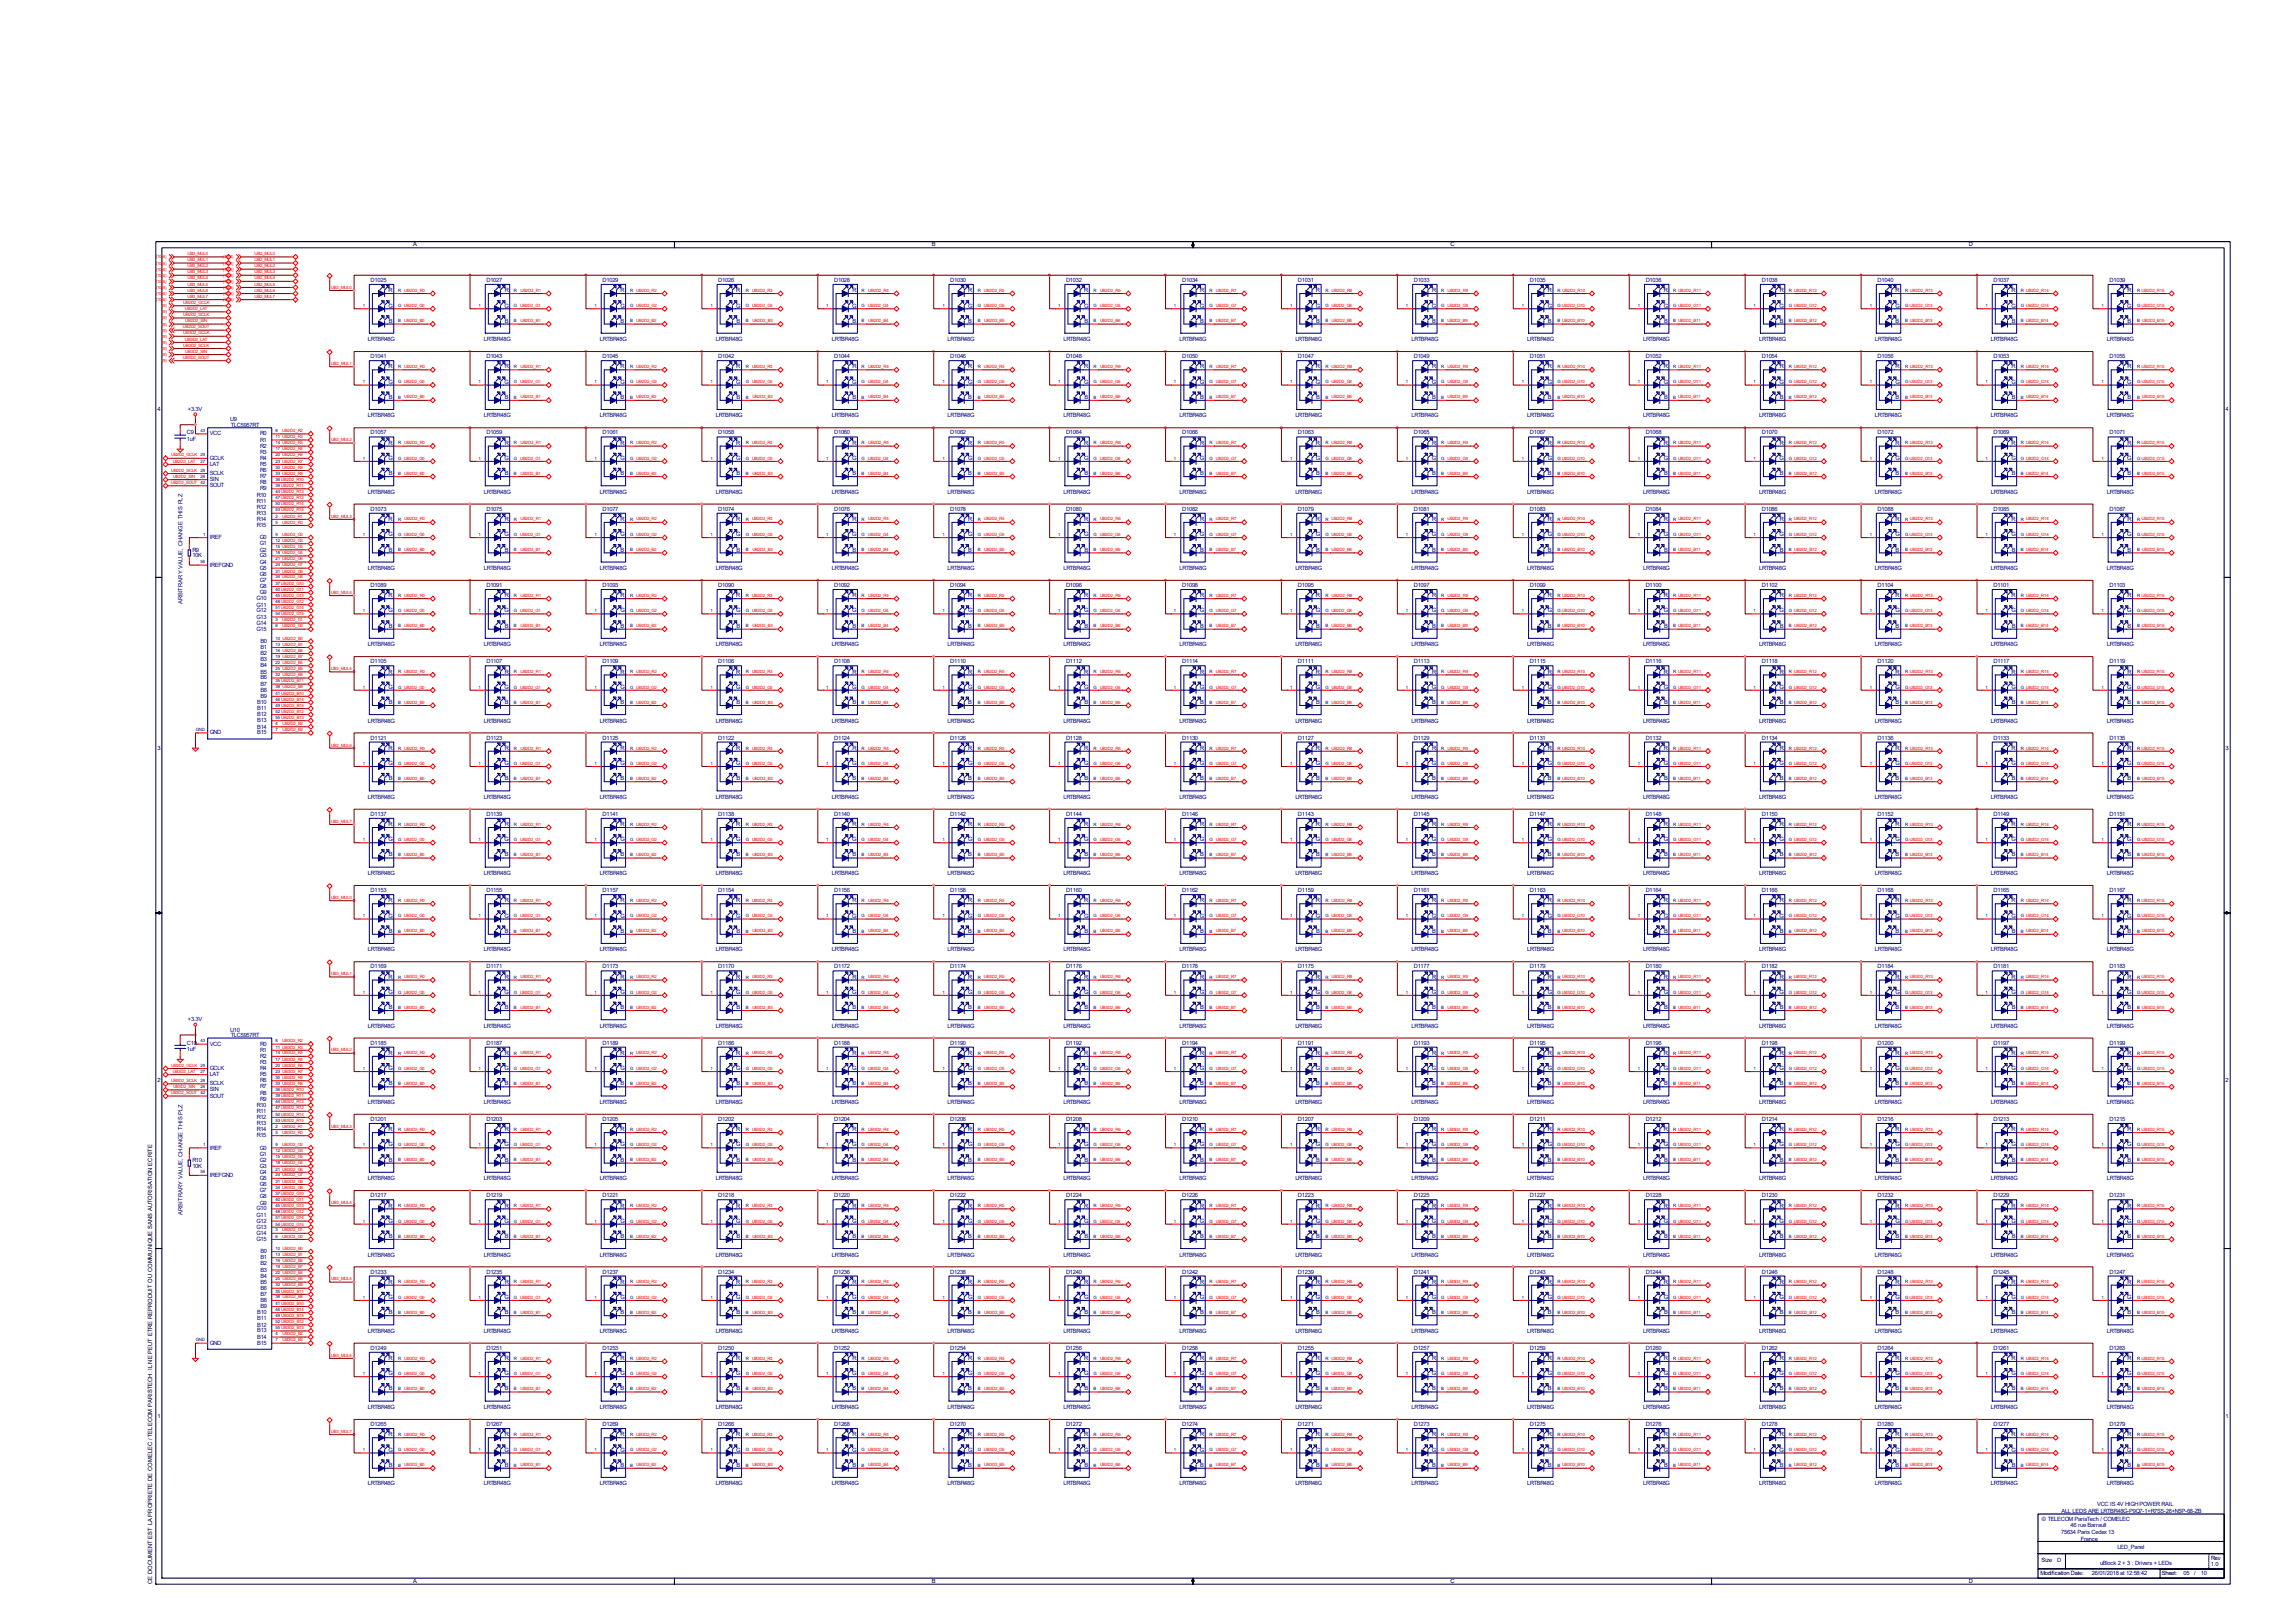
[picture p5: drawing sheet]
<svg xmlns="http://www.w3.org/2000/svg" width="297mm" height="210mm" viewBox="0 0 297 210" stroke-linecap="round" stroke-linejoin="round" font-family="sans-serif">
<defs><g id="words">
<g font-size=".7">
<text x="53.5" y="31.9">A</text>
<text x="120.6" y="31.9">B</text>
<text x="187.7" y="31.9">C</text>
<text x="254.8" y="31.9">D</text>
<text x="20.4" y="53.2">4</text>
<text x="288" y="53.2">4</text>
<text x="20.4" y="97">3</text>
<text x="288" y="97">3</text>
<text x="20.4" y="140">2</text>
<text x="288" y="140">2</text>
<text x="20.4" y="183.5">1</text>
<text x="288" y="183.5">1</text>
<text x="264.1" y="203.8">Modification Date:</text>
<text x="264.2" y="202.2">Size</text>
<text x="279.8" y="203.8">Sheet:</text>
<text x="286.2" y="201.8">Rev</text>
<text x="19.7" y="205" transform="rotate(-90 19.7 205)">CE DOCUMENT EST LA PROPRIETE DE COMELEC / TELECOM PARISTECH. IL NE PEUT ETRE REPRODUIT OU COMMUNIQUE SANS AUTORISATION ECRITE</text>
<text x="53.5" y="204.8">A</text>
<text x="120.6" y="204.8">B</text>
<text x="187.7" y="204.8">C</text>
<text x="254.8" y="204.8">D</text>
</g>
<g font-size=".7" fill="#000080">
<text x="48" y="36.5">D1025</text>
<text x="50.3" y="39.8">G</text>
<text x="50.3" y="37.8">R</text>
<text x="50.3" y="41.7">B</text>
<text x="62.9" y="36.5">D1027</text>
<text x="65.3" y="39.8">G</text>
<text x="65.3" y="41.7">B</text>
<text x="65.3" y="37.8">R</text>
<text x="78" y="36.5">D1029</text>
<text x="80.3" y="41.7">B</text>
<text x="80.3" y="39.8">G</text>
<text x="80.3" y="37.8">R</text>
<text x="93" y="36.5">D1026</text>
<text x="95.3" y="39.8">G</text>
<text x="95.3" y="37.8">R</text>
<text x="95.3" y="41.7">B</text>
<text x="107.9" y="36.5">D1028</text>
<text x="110.3" y="39.8">G</text>
<text x="110.3" y="41.7">B</text>
<text x="110.3" y="37.8">R</text>
<text x="123" y="36.5">D1030</text>
<text x="125.3" y="41.7">B</text>
<text x="125.3" y="39.8">G</text>
<text x="125.3" y="37.8">R</text>
<text x="138" y="36.5">D1032</text>
<text x="140.3" y="39.8">G</text>
<text x="140.3" y="37.8">R</text>
<text x="140.3" y="41.7">B</text>
<text x="153" y="36.5">D1034</text>
<text x="155.3" y="39.8">G</text>
<text x="155.3" y="41.7">B</text>
<text x="155.3" y="37.8">R</text>
<text x="168" y="36.5">D1031</text>
<text x="170.3" y="39.8">G</text>
<text x="170.3" y="37.8">R</text>
<text x="170.3" y="41.7">B</text>
<text x="183" y="36.5">D1033</text>
<text x="185.3" y="39.8">G</text>
<text x="185.3" y="41.7">B</text>
<text x="185.3" y="37.8">R</text>
<text x="198" y="36.5">D1035</text>
<text x="200.3" y="41.7">B</text>
<text x="200.3" y="39.8">G</text>
<text x="200.3" y="37.8">R</text>
<text x="213" y="36.5">D1036</text>
<text x="215.3" y="39.8">G</text>
<text x="215.3" y="37.8">R</text>
<text x="215.3" y="41.7">B</text>
<text x="228" y="36.5">D1038</text>
<text x="230.3" y="39.8">G</text>
<text x="230.3" y="41.7">B</text>
<text x="230.3" y="37.8">R</text>
<text x="243" y="36.5">D1040</text>
<text x="245.3" y="41.7">B</text>
<text x="245.3" y="39.8">G</text>
<text x="245.3" y="37.8">R</text>
<text x="258" y="36.5">D1037</text>
<text x="260.3" y="39.8">G</text>
<text x="260.3" y="37.8">R</text>
<text x="260.3" y="41.7">B</text>
<text x="273" y="36.5">D1039</text>
<text x="275.3" y="39.8">G</text>
<text x="275.3" y="41.7">B</text>
<text x="275.3" y="37.8">R</text>
<text x="47.6" y="44.2">LRTBR48G</text>
<text x="48" y="46.4">D1041</text>
<text x="50.3" y="47.7">R</text>
<text x="62.6" y="44.2">LRTBR48G</text>
<text x="62.9" y="46.4">D1043</text>
<text x="65.3" y="47.7">R</text>
<text x="77.6" y="44.2">LRTBR48G</text>
<text x="78" y="46.4">D1045</text>
<text x="80.3" y="47.7">R</text>
<text x="92.6" y="44.2">LRTBR48G</text>
<text x="93" y="46.4">D1042</text>
<text x="95.3" y="47.7">R</text>
<text x="107.7" y="44.2">LRTBR48G</text>
<text x="107.9" y="46.4">D1044</text>
<text x="110.3" y="47.7">R</text>
<text x="122.6" y="44.2">LRTBR48G</text>
<text x="123" y="46.4">D1046</text>
<text x="125.3" y="47.7">R</text>
<text x="137.6" y="44.2">LRTBR48G</text>
<text x="138" y="46.4">D1048</text>
<text x="140.3" y="47.7">R</text>
<text x="152.7" y="44.2">LRTBR48G</text>
<text x="153" y="46.4">D1050</text>
<text x="155.3" y="47.7">R</text>
<text x="167.6" y="44.2">LRTBR48G</text>
<text x="168" y="46.4">D1047</text>
<text x="170.3" y="47.7">R</text>
<text x="182.7" y="44.2">LRTBR48G</text>
<text x="183" y="46.4">D1049</text>
<text x="185.3" y="47.7">R</text>
<text x="197.7" y="44.2">LRTBR48G</text>
<text x="198" y="46.4">D1051</text>
<text x="200.3" y="47.7">R</text>
<text x="212.6" y="44.2">LRTBR48G</text>
<text x="213" y="46.4">D1052</text>
<text x="215.3" y="47.7">R</text>
<text x="227.7" y="44.2">LRTBR48G</text>
<text x="228" y="46.4">D1054</text>
<text x="230.3" y="47.7">R</text>
<text x="242.7" y="44.2">LRTBR48G</text>
<text x="243" y="46.4">D1056</text>
<text x="245.3" y="47.7">R</text>
<text x="257.6" y="44.2">LRTBR48G</text>
<text x="258" y="46.4">D1053</text>
<text x="260.3" y="47.7">R</text>
<text x="272.7" y="44.2">LRTBR48G</text>
<text x="273" y="46.4">D1055</text>
<text x="275.3" y="47.7">R</text>
<text x="24.3" y="53.2">+3.3V</text>
<text x="50.3" y="49.7">G</text>
<text x="50.3" y="51.6">B</text>
<text x="65.3" y="49.7">G</text>
<text x="65.3" y="51.6">B</text>
<text x="80.3" y="51.6">B</text>
<text x="80.3" y="49.7">G</text>
<text x="95.3" y="49.7">G</text>
<text x="95.3" y="51.6">B</text>
<text x="110.3" y="49.7">G</text>
<text x="110.3" y="51.6">B</text>
<text x="125.3" y="51.6">B</text>
<text x="125.3" y="49.7">G</text>
<text x="140.3" y="49.7">G</text>
<text x="140.3" y="51.6">B</text>
<text x="155.3" y="49.7">G</text>
<text x="155.3" y="51.6">B</text>
<text x="170.3" y="49.7">G</text>
<text x="170.3" y="51.6">B</text>
<text x="185.3" y="49.7">G</text>
<text x="185.3" y="51.6">B</text>
<text x="200.3" y="51.6">B</text>
<text x="200.3" y="49.7">G</text>
<text x="215.3" y="49.7">G</text>
<text x="215.3" y="51.6">B</text>
<text x="230.3" y="49.7">G</text>
<text x="230.3" y="51.6">B</text>
<text x="245.3" y="51.6">B</text>
<text x="245.3" y="49.7">G</text>
<text x="260.3" y="49.7">G</text>
<text x="260.3" y="51.6">B</text>
<text x="275.3" y="49.7">G</text>
<text x="275.3" y="51.6">B</text>
<text x="24.2" y="57.1">1uF</text>
<text x="24.2" y="56.2">C9</text>
<text x="27.1" y="59.5">GCLK</text>
<text x="27.1" y="56.3">VCC</text>
<text x="29.8" y="54.5">U9</text>
<text x="29.9" y="55.2">TLC5957RT</text>
<text x="33.7" y="59.5">R4</text>
<text x="33.7" y="58.7">R3</text>
<text x="33.7" y="58">R2</text>
<text x="33.7" y="57.1">R1</text>
<text x="33.7" y="56.3">R0</text>
<text x="47.6" y="54">LRTBR48G</text>
<text x="48" y="56.2">D1057</text>
<text x="50.3" y="59.5">G</text>
<text x="50.3" y="57.5">R</text>
<text x="62.6" y="54">LRTBR48G</text>
<text x="62.9" y="56.2">D1059</text>
<text x="65.3" y="59.5">G</text>
<text x="65.3" y="57.5">R</text>
<text x="77.6" y="54">LRTBR48G</text>
<text x="78" y="56.2">D1061</text>
<text x="80.3" y="59.5">G</text>
<text x="80.3" y="57.5">R</text>
<text x="92.6" y="54">LRTBR48G</text>
<text x="93" y="56.2">D1058</text>
<text x="95.3" y="59.5">G</text>
<text x="95.3" y="57.5">R</text>
<text x="107.7" y="54">LRTBR48G</text>
<text x="107.9" y="56.2">D1060</text>
<text x="110.3" y="59.5">G</text>
<text x="110.3" y="57.5">R</text>
<text x="122.6" y="54">LRTBR48G</text>
<text x="123" y="56.2">D1062</text>
<text x="125.3" y="59.5">G</text>
<text x="125.3" y="57.5">R</text>
<text x="137.6" y="54">LRTBR48G</text>
<text x="138" y="56.2">D1064</text>
<text x="140.3" y="59.5">G</text>
<text x="140.3" y="57.5">R</text>
<text x="152.7" y="54">LRTBR48G</text>
<text x="153" y="56.2">D1066</text>
<text x="155.3" y="59.5">G</text>
<text x="155.3" y="57.5">R</text>
<text x="167.6" y="54">LRTBR48G</text>
<text x="168" y="56.2">D1063</text>
<text x="170.3" y="59.5">G</text>
<text x="170.3" y="57.5">R</text>
<text x="182.7" y="54">LRTBR48G</text>
<text x="183" y="56.2">D1065</text>
<text x="185.3" y="59.5">G</text>
<text x="185.3" y="57.5">R</text>
<text x="197.7" y="54">LRTBR48G</text>
<text x="198" y="56.2">D1067</text>
<text x="200.3" y="59.5">G</text>
<text x="200.3" y="57.5">R</text>
<text x="212.6" y="54">LRTBR48G</text>
<text x="213" y="56.2">D1068</text>
<text x="215.3" y="59.5">G</text>
<text x="215.3" y="57.5">R</text>
<text x="227.7" y="54">LRTBR48G</text>
<text x="228" y="56.2">D1070</text>
<text x="230.3" y="59.5">G</text>
<text x="230.3" y="57.5">R</text>
<text x="242.7" y="54">LRTBR48G</text>
<text x="243" y="56.2">D1072</text>
<text x="245.3" y="59.5">G</text>
<text x="245.3" y="57.5">R</text>
<text x="257.6" y="54">LRTBR48G</text>
<text x="258" y="56.2">D1069</text>
<text x="260.3" y="59.5">G</text>
<text x="260.3" y="57.5">R</text>
<text x="272.7" y="54">LRTBR48G</text>
<text x="273" y="56.2">D1071</text>
<text x="275.3" y="59.5">G</text>
<text x="275.3" y="57.5">R</text>
<text x="27.1" y="62.3">SIN</text>
<text x="27.1" y="61.5">SCLK</text>
<text x="27.1" y="63.1">SOUT</text>
<text x="27.1" y="60.3">LAT</text>
<text x="33.2" y="65.8">R12</text>
<text x="33.2" y="65">R11</text>
<text x="33.2" y="64.3">R10</text>
<text x="33.7" y="63.5">R9</text>
<text x="33.7" y="62.7">R8</text>
<text x="33.7" y="61.9">R7</text>
<text x="33.7" y="61.1">R6</text>
<text x="33.7" y="60.3">R5</text>
<text x="47.6" y="63.9">LRTBR48G</text>
<text x="50.3" y="61.5">B</text>
<text x="62.6" y="63.9">LRTBR48G</text>
<text x="65.3" y="61.5">B</text>
<text x="77.6" y="63.9">LRTBR48G</text>
<text x="80.3" y="61.5">B</text>
<text x="92.6" y="63.9">LRTBR48G</text>
<text x="95.3" y="61.5">B</text>
<text x="107.7" y="63.9">LRTBR48G</text>
<text x="110.3" y="61.5">B</text>
<text x="122.6" y="63.9">LRTBR48G</text>
<text x="125.3" y="61.5">B</text>
<text x="137.6" y="63.9">LRTBR48G</text>
<text x="140.3" y="61.5">B</text>
<text x="152.7" y="63.9">LRTBR48G</text>
<text x="155.3" y="61.5">B</text>
<text x="167.6" y="63.9">LRTBR48G</text>
<text x="170.3" y="61.5">B</text>
<text x="182.7" y="63.9">LRTBR48G</text>
<text x="185.3" y="61.5">B</text>
<text x="197.7" y="63.9">LRTBR48G</text>
<text x="200.3" y="61.5">B</text>
<text x="212.6" y="63.9">LRTBR48G</text>
<text x="215.3" y="61.5">B</text>
<text x="227.7" y="63.9">LRTBR48G</text>
<text x="230.3" y="61.5">B</text>
<text x="242.7" y="63.9">LRTBR48G</text>
<text x="245.3" y="61.5">B</text>
<text x="257.6" y="63.9">LRTBR48G</text>
<text x="260.3" y="61.5">B</text>
<text x="272.7" y="63.9">LRTBR48G</text>
<text x="275.3" y="61.5">B</text>
<text x="24.9" y="71.4">R9</text>
<text x="27.1" y="69.8">IREF</text>
<text x="33.2" y="68.2">R15</text>
<text x="33.2" y="67.4">R14</text>
<text x="33.2" y="66.6">R13</text>
<text x="33.6" y="69.8">G0</text>
<text x="33.6" y="70.6">G1</text>
<text x="33.6" y="71.4">G2</text>
<text x="48" y="66.1">D1073</text>
<text x="50.3" y="69.4">G</text>
<text x="50.3" y="67.4">R</text>
<text x="50.3" y="71.4">B</text>
<text x="62.9" y="66.1">D1075</text>
<text x="65.3" y="69.4">G</text>
<text x="65.3" y="71.4">B</text>
<text x="65.3" y="67.4">R</text>
<text x="78" y="66.1">D1077</text>
<text x="80.3" y="71.4">B</text>
<text x="80.3" y="69.4">G</text>
<text x="80.3" y="67.4">R</text>
<text x="93" y="66.1">D1074</text>
<text x="95.3" y="69.4">G</text>
<text x="95.3" y="67.4">R</text>
<text x="95.3" y="71.4">B</text>
<text x="107.9" y="66.1">D1076</text>
<text x="110.3" y="69.4">G</text>
<text x="110.3" y="71.4">B</text>
<text x="110.3" y="67.4">R</text>
<text x="123" y="66.1">D1078</text>
<text x="125.3" y="71.4">B</text>
<text x="125.3" y="69.4">G</text>
<text x="125.3" y="67.4">R</text>
<text x="138" y="66.1">D1080</text>
<text x="140.3" y="69.4">G</text>
<text x="140.3" y="67.4">R</text>
<text x="140.3" y="71.4">B</text>
<text x="153" y="66.1">D1082</text>
<text x="155.3" y="69.4">G</text>
<text x="155.3" y="71.4">B</text>
<text x="155.3" y="67.4">R</text>
<text x="168" y="66.1">D1079</text>
<text x="170.3" y="69.4">G</text>
<text x="170.3" y="67.4">R</text>
<text x="170.3" y="71.4">B</text>
<text x="183" y="66.1">D1081</text>
<text x="185.3" y="69.4">G</text>
<text x="185.3" y="71.4">B</text>
<text x="185.3" y="67.4">R</text>
<text x="198" y="66.1">D1083</text>
<text x="200.3" y="71.4">B</text>
<text x="200.3" y="69.4">G</text>
<text x="200.3" y="67.4">R</text>
<text x="213" y="66.1">D1084</text>
<text x="215.3" y="69.4">G</text>
<text x="215.3" y="67.4">R</text>
<text x="215.3" y="71.4">B</text>
<text x="228" y="66.1">D1086</text>
<text x="230.3" y="69.4">G</text>
<text x="230.3" y="71.4">B</text>
<text x="230.3" y="67.4">R</text>
<text x="243" y="66.1">D1088</text>
<text x="245.3" y="71.4">B</text>
<text x="245.3" y="69.4">G</text>
<text x="245.3" y="67.4">R</text>
<text x="258" y="66.1">D1085</text>
<text x="260.3" y="69.4">G</text>
<text x="260.3" y="67.4">R</text>
<text x="260.3" y="71.4">B</text>
<text x="273" y="66.1">D1087</text>
<text x="275.3" y="69.4">G</text>
<text x="275.3" y="71.4">B</text>
<text x="275.3" y="67.4">R</text>
<text x="24.9" y="72.1">10K</text>
<text x="27.1" y="73.3">IREFGND</text>
<text x="33.2" y="77.7">G10</text>
<text x="33.6" y="72.1">G3</text>
<text x="33.6" y="72.9">G4</text>
<text x="33.6" y="73.7">G5</text>
<text x="33.6" y="74.5">G6</text>
<text x="33.6" y="75.3">G7</text>
<text x="33.6" y="76.1">G8</text>
<text x="33.6" y="76.9">G9</text>
<text x="47.6" y="73.7">LRTBR48G</text>
<text x="48" y="76">D1089</text>
<text x="50.3" y="77.3">R</text>
<text x="62.6" y="73.7">LRTBR48G</text>
<text x="62.9" y="76">D1091</text>
<text x="65.3" y="77.3">R</text>
<text x="77.6" y="73.7">LRTBR48G</text>
<text x="78" y="76">D1093</text>
<text x="80.3" y="77.3">R</text>
<text x="92.6" y="73.7">LRTBR48G</text>
<text x="93" y="76">D1090</text>
<text x="95.3" y="77.3">R</text>
<text x="107.7" y="73.7">LRTBR48G</text>
<text x="107.9" y="76">D1092</text>
<text x="110.3" y="77.3">R</text>
<text x="122.6" y="73.7">LRTBR48G</text>
<text x="123" y="76">D1094</text>
<text x="125.3" y="77.3">R</text>
<text x="137.6" y="73.7">LRTBR48G</text>
<text x="138" y="76">D1096</text>
<text x="140.3" y="77.3">R</text>
<text x="152.7" y="73.7">LRTBR48G</text>
<text x="153" y="76">D1098</text>
<text x="155.3" y="77.3">R</text>
<text x="167.6" y="73.7">LRTBR48G</text>
<text x="168" y="76">D1095</text>
<text x="170.3" y="77.3">R</text>
<text x="182.7" y="73.7">LRTBR48G</text>
<text x="183" y="76">D1097</text>
<text x="185.3" y="77.3">R</text>
<text x="197.7" y="73.7">LRTBR48G</text>
<text x="198" y="76">D1099</text>
<text x="200.3" y="77.3">R</text>
<text x="212.6" y="73.7">LRTBR48G</text>
<text x="213" y="76">D1100</text>
<text x="215.3" y="77.3">R</text>
<text x="227.7" y="73.7">LRTBR48G</text>
<text x="228" y="76">D1102</text>
<text x="230.3" y="77.3">R</text>
<text x="242.7" y="73.7">LRTBR48G</text>
<text x="243" y="76">D1104</text>
<text x="245.3" y="77.3">R</text>
<text x="257.6" y="73.7">LRTBR48G</text>
<text x="258" y="76">D1101</text>
<text x="260.3" y="77.3">R</text>
<text x="272.7" y="73.7">LRTBR48G</text>
<text x="273" y="76">D1103</text>
<text x="275.3" y="77.3">R</text>
<text x="23.6" y="78.2" transform="rotate(-90 23.6 78.2)">ARBITRARY VALUE, CHANGE THIS PLZ</text>
<text x="33.2" y="78.5">G11</text>
<text x="33.2" y="79.2">G12</text>
<text x="33.2" y="80.1">G13</text>
<text x="33.2" y="80.9">G14</text>
<text x="33.2" y="81.6">G15</text>
<text x="33.7" y="83.2">B0</text>
<text x="33.7" y="84">B1</text>
<text x="47.6" y="83.7">LRTBR48G</text>
<text x="50.3" y="79.2">G</text>
<text x="50.3" y="81.2">B</text>
<text x="62.6" y="83.7">LRTBR48G</text>
<text x="65.3" y="79.2">G</text>
<text x="65.3" y="81.2">B</text>
<text x="77.6" y="83.7">LRTBR48G</text>
<text x="80.3" y="81.2">B</text>
<text x="80.3" y="79.2">G</text>
<text x="92.6" y="83.7">LRTBR48G</text>
<text x="95.3" y="79.2">G</text>
<text x="95.3" y="81.2">B</text>
<text x="107.7" y="83.7">LRTBR48G</text>
<text x="110.3" y="79.2">G</text>
<text x="110.3" y="81.2">B</text>
<text x="122.6" y="83.7">LRTBR48G</text>
<text x="125.3" y="81.2">B</text>
<text x="125.3" y="79.2">G</text>
<text x="137.6" y="83.7">LRTBR48G</text>
<text x="140.3" y="79.2">G</text>
<text x="140.3" y="81.2">B</text>
<text x="152.7" y="83.7">LRTBR48G</text>
<text x="155.3" y="79.2">G</text>
<text x="155.3" y="81.2">B</text>
<text x="167.6" y="83.7">LRTBR48G</text>
<text x="170.3" y="79.2">G</text>
<text x="170.3" y="81.2">B</text>
<text x="182.7" y="83.7">LRTBR48G</text>
<text x="185.3" y="79.2">G</text>
<text x="185.3" y="81.2">B</text>
<text x="197.7" y="83.7">LRTBR48G</text>
<text x="200.3" y="81.2">B</text>
<text x="200.3" y="79.2">G</text>
<text x="212.6" y="83.7">LRTBR48G</text>
<text x="215.3" y="79.2">G</text>
<text x="215.3" y="81.2">B</text>
<text x="227.7" y="83.7">LRTBR48G</text>
<text x="230.3" y="79.2">G</text>
<text x="230.3" y="81.2">B</text>
<text x="242.7" y="83.7">LRTBR48G</text>
<text x="245.3" y="81.2">B</text>
<text x="245.3" y="79.2">G</text>
<text x="257.6" y="83.7">LRTBR48G</text>
<text x="260.3" y="79.2">G</text>
<text x="260.3" y="81.2">B</text>
<text x="272.7" y="83.7">LRTBR48G</text>
<text x="275.3" y="79.2">G</text>
<text x="275.3" y="81.2">B</text>
<text x="33.7" y="84.8">B2</text>
<text x="33.7" y="85.6">B3</text>
<text x="33.7" y="86.4">B4</text>
<text x="33.7" y="87.2">B5</text>
<text x="33.7" y="87.9">B6</text>
<text x="33.7" y="88.7">B7</text>
<text x="33.7" y="89.5">B8</text>
<text x="48" y="85.9">D1105</text>
<text x="50.3" y="89.1">G</text>
<text x="50.3" y="87.2">R</text>
<text x="62.9" y="85.9">D1107</text>
<text x="65.3" y="89.1">G</text>
<text x="65.3" y="87.2">R</text>
<text x="78" y="85.9">D1109</text>
<text x="80.3" y="89.1">G</text>
<text x="80.3" y="87.2">R</text>
<text x="93" y="85.9">D1106</text>
<text x="95.3" y="89.1">G</text>
<text x="95.3" y="87.2">R</text>
<text x="107.9" y="85.9">D1108</text>
<text x="110.3" y="89.1">G</text>
<text x="110.3" y="87.2">R</text>
<text x="123" y="85.9">D1110</text>
<text x="125.3" y="89.1">G</text>
<text x="125.3" y="87.2">R</text>
<text x="138" y="85.9">D1112</text>
<text x="140.3" y="89.1">G</text>
<text x="140.3" y="87.2">R</text>
<text x="153" y="85.9">D1114</text>
<text x="155.3" y="89.1">G</text>
<text x="155.3" y="87.2">R</text>
<text x="168" y="85.9">D1111</text>
<text x="170.3" y="89.1">G</text>
<text x="170.3" y="87.2">R</text>
<text x="183" y="85.9">D1113</text>
<text x="185.3" y="89.1">G</text>
<text x="185.3" y="87.2">R</text>
<text x="198" y="85.9">D1115</text>
<text x="200.3" y="89.1">G</text>
<text x="200.3" y="87.2">R</text>
<text x="213" y="85.9">D1116</text>
<text x="215.3" y="89.1">G</text>
<text x="215.3" y="87.2">R</text>
<text x="228" y="85.9">D1118</text>
<text x="230.3" y="89.1">G</text>
<text x="230.3" y="87.2">R</text>
<text x="243" y="85.9">D1120</text>
<text x="245.3" y="89.1">G</text>
<text x="245.3" y="87.2">R</text>
<text x="258" y="85.9">D1117</text>
<text x="260.3" y="89.1">G</text>
<text x="260.3" y="87.2">R</text>
<text x="273" y="85.9">D1119</text>
<text x="275.3" y="89.1">G</text>
<text x="275.3" y="87.2">R</text>
<text x="27.1" y="95">GND</text>
<text x="33.3" y="91.1">B10</text>
<text x="33.3" y="91.9">B11</text>
<text x="33.3" y="92.7">B12</text>
<text x="33.3" y="93.5">B13</text>
<text x="33.3" y="94.3">B14</text>
<text x="33.3" y="95">B15</text>
<text x="33.7" y="90.3">B9</text>
<text x="47.6" y="93.5">LRTBR48G</text>
<text x="48" y="95.7">D1121</text>
<text x="50.3" y="91.1">B</text>
<text x="62.6" y="93.5">LRTBR48G</text>
<text x="62.9" y="95.7">D1123</text>
<text x="65.3" y="91.1">B</text>
<text x="77.6" y="93.5">LRTBR48G</text>
<text x="78" y="95.7">D1125</text>
<text x="80.3" y="91.1">B</text>
<text x="92.6" y="93.5">LRTBR48G</text>
<text x="93" y="95.7">D1122</text>
<text x="95.3" y="91.1">B</text>
<text x="107.7" y="93.5">LRTBR48G</text>
<text x="107.9" y="95.7">D1124</text>
<text x="110.3" y="91.1">B</text>
<text x="122.6" y="93.5">LRTBR48G</text>
<text x="123" y="95.7">D1126</text>
<text x="125.3" y="91.1">B</text>
<text x="137.6" y="93.5">LRTBR48G</text>
<text x="138" y="95.7">D1128</text>
<text x="140.3" y="91.1">B</text>
<text x="152.7" y="93.5">LRTBR48G</text>
<text x="153" y="95.7">D1130</text>
<text x="155.3" y="91.1">B</text>
<text x="167.6" y="93.5">LRTBR48G</text>
<text x="168" y="95.7">D1127</text>
<text x="170.3" y="91.1">B</text>
<text x="182.7" y="93.5">LRTBR48G</text>
<text x="183" y="95.7">D1129</text>
<text x="185.3" y="91.1">B</text>
<text x="197.7" y="93.5">LRTBR48G</text>
<text x="198" y="95.7">D1131</text>
<text x="200.3" y="91.1">B</text>
<text x="212.6" y="93.5">LRTBR48G</text>
<text x="213" y="95.7">D1132</text>
<text x="215.3" y="91.1">B</text>
<text x="227.7" y="93.5">LRTBR48G</text>
<text x="228" y="95.7">D1134</text>
<text x="230.3" y="91.1">B</text>
<text x="242.7" y="93.5">LRTBR48G</text>
<text x="243" y="95.7">D1136</text>
<text x="245.3" y="91.1">B</text>
<text x="257.6" y="93.5">LRTBR48G</text>
<text x="258" y="95.7">D1133</text>
<text x="260.3" y="91.1">B</text>
<text x="272.7" y="93.5">LRTBR48G</text>
<text x="273" y="95.7">D1135</text>
<text x="275.3" y="91.1">B</text>
<text x="50.3" y="99">G</text>
<text x="50.3" y="97">R</text>
<text x="50.3" y="101">B</text>
<text x="65.3" y="99">G</text>
<text x="65.3" y="101">B</text>
<text x="65.3" y="97">R</text>
<text x="80.3" y="101">B</text>
<text x="80.3" y="99">G</text>
<text x="80.3" y="97">R</text>
<text x="95.3" y="99">G</text>
<text x="95.3" y="97">R</text>
<text x="95.3" y="101">B</text>
<text x="110.3" y="99">G</text>
<text x="110.3" y="101">B</text>
<text x="110.3" y="97">R</text>
<text x="125.3" y="101">B</text>
<text x="125.3" y="99">G</text>
<text x="125.3" y="97">R</text>
<text x="140.3" y="99">G</text>
<text x="140.3" y="97">R</text>
<text x="140.3" y="101">B</text>
<text x="155.3" y="99">G</text>
<text x="155.3" y="101">B</text>
<text x="155.3" y="97">R</text>
<text x="170.3" y="99">G</text>
<text x="170.3" y="97">R</text>
<text x="170.3" y="101">B</text>
<text x="185.3" y="99">G</text>
<text x="185.3" y="101">B</text>
<text x="185.3" y="97">R</text>
<text x="200.3" y="101">B</text>
<text x="200.3" y="99">G</text>
<text x="200.3" y="97">R</text>
<text x="215.3" y="99">G</text>
<text x="215.3" y="97">R</text>
<text x="215.3" y="101">B</text>
<text x="230.3" y="99">G</text>
<text x="230.3" y="101">B</text>
<text x="230.3" y="97">R</text>
<text x="245.3" y="101">B</text>
<text x="245.3" y="99">G</text>
<text x="245.3" y="97">R</text>
<text x="260.3" y="99">G</text>
<text x="260.3" y="97">R</text>
<text x="260.3" y="101">B</text>
<text x="275.3" y="99">G</text>
<text x="275.3" y="101">B</text>
<text x="275.3" y="97">R</text>
<text x="47.6" y="103.4">LRTBR48G</text>
<text x="48" y="105.6">D1137</text>
<text x="50.3" y="106.9">R</text>
<text x="62.6" y="103.4">LRTBR48G</text>
<text x="62.9" y="105.6">D1139</text>
<text x="65.3" y="106.9">R</text>
<text x="77.6" y="103.4">LRTBR48G</text>
<text x="78" y="105.6">D1141</text>
<text x="80.3" y="106.9">R</text>
<text x="92.6" y="103.4">LRTBR48G</text>
<text x="93" y="105.6">D1138</text>
<text x="95.3" y="106.9">R</text>
<text x="107.7" y="103.4">LRTBR48G</text>
<text x="107.9" y="105.6">D1140</text>
<text x="110.3" y="106.9">R</text>
<text x="122.6" y="103.4">LRTBR48G</text>
<text x="123" y="105.6">D1142</text>
<text x="125.3" y="106.9">R</text>
<text x="137.6" y="103.4">LRTBR48G</text>
<text x="138" y="105.6">D1144</text>
<text x="140.3" y="106.9">R</text>
<text x="152.7" y="103.4">LRTBR48G</text>
<text x="153" y="105.6">D1146</text>
<text x="155.3" y="106.9">R</text>
<text x="167.6" y="103.4">LRTBR48G</text>
<text x="168" y="105.6">D1143</text>
<text x="170.3" y="106.9">R</text>
<text x="182.7" y="103.4">LRTBR48G</text>
<text x="183" y="105.6">D1145</text>
<text x="185.3" y="106.9">R</text>
<text x="197.7" y="103.4">LRTBR48G</text>
<text x="198" y="105.6">D1147</text>
<text x="200.3" y="106.9">R</text>
<text x="212.6" y="103.4">LRTBR48G</text>
<text x="213" y="105.6">D1148</text>
<text x="215.3" y="106.9">R</text>
<text x="227.7" y="103.4">LRTBR48G</text>
<text x="228" y="105.6">D1150</text>
<text x="230.3" y="106.9">R</text>
<text x="242.7" y="103.4">LRTBR48G</text>
<text x="243" y="105.6">D1152</text>
<text x="245.3" y="106.9">R</text>
<text x="257.6" y="103.4">LRTBR48G</text>
<text x="258" y="105.6">D1149</text>
<text x="260.3" y="106.9">R</text>
<text x="272.7" y="103.4">LRTBR48G</text>
<text x="273" y="105.6">D1151</text>
<text x="275.3" y="106.9">R</text>
<text x="47.6" y="113.2">LRTBR48G</text>
<text x="50.3" y="108.9">G</text>
<text x="50.3" y="110.8">B</text>
<text x="62.6" y="113.2">LRTBR48G</text>
<text x="65.3" y="108.9">G</text>
<text x="65.3" y="110.8">B</text>
<text x="77.6" y="113.2">LRTBR48G</text>
<text x="80.3" y="110.8">B</text>
<text x="80.3" y="108.9">G</text>
<text x="92.6" y="113.2">LRTBR48G</text>
<text x="95.3" y="108.9">G</text>
<text x="95.3" y="110.8">B</text>
<text x="107.7" y="113.2">LRTBR48G</text>
<text x="110.3" y="108.9">G</text>
<text x="110.3" y="110.8">B</text>
<text x="122.6" y="113.2">LRTBR48G</text>
<text x="125.3" y="110.8">B</text>
<text x="125.3" y="108.9">G</text>
<text x="137.6" y="113.2">LRTBR48G</text>
<text x="140.3" y="108.9">G</text>
<text x="140.3" y="110.8">B</text>
<text x="152.7" y="113.2">LRTBR48G</text>
<text x="155.3" y="108.9">G</text>
<text x="155.3" y="110.8">B</text>
<text x="167.6" y="113.2">LRTBR48G</text>
<text x="170.3" y="108.9">G</text>
<text x="170.3" y="110.8">B</text>
<text x="182.7" y="113.2">LRTBR48G</text>
<text x="185.3" y="108.9">G</text>
<text x="185.3" y="110.8">B</text>
<text x="197.7" y="113.2">LRTBR48G</text>
<text x="200.3" y="110.8">B</text>
<text x="200.3" y="108.9">G</text>
<text x="212.6" y="113.2">LRTBR48G</text>
<text x="215.3" y="108.9">G</text>
<text x="215.3" y="110.8">B</text>
<text x="227.7" y="113.2">LRTBR48G</text>
<text x="230.3" y="108.9">G</text>
<text x="230.3" y="110.8">B</text>
<text x="242.7" y="113.2">LRTBR48G</text>
<text x="245.3" y="110.8">B</text>
<text x="245.3" y="108.9">G</text>
<text x="257.6" y="113.2">LRTBR48G</text>
<text x="260.3" y="108.9">G</text>
<text x="260.3" y="110.8">B</text>
<text x="272.7" y="113.2">LRTBR48G</text>
<text x="275.3" y="108.9">G</text>
<text x="275.3" y="110.8">B</text>
<text x="48" y="115.4">D1153</text>
<text x="50.3" y="118.7">G</text>
<text x="50.3" y="116.8">R</text>
<text x="62.9" y="115.4">D1155</text>
<text x="65.3" y="118.7">G</text>
<text x="65.3" y="116.8">R</text>
<text x="78" y="115.4">D1157</text>
<text x="80.3" y="118.7">G</text>
<text x="80.3" y="116.8">R</text>
<text x="93" y="115.4">D1154</text>
<text x="95.3" y="118.7">G</text>
<text x="95.3" y="116.8">R</text>
<text x="107.9" y="115.4">D1156</text>
<text x="110.3" y="118.7">G</text>
<text x="110.3" y="116.8">R</text>
<text x="123" y="115.4">D1158</text>
<text x="125.3" y="118.7">G</text>
<text x="125.3" y="116.8">R</text>
<text x="138" y="115.4">D1160</text>
<text x="140.3" y="118.7">G</text>
<text x="140.3" y="116.8">R</text>
<text x="153" y="115.4">D1162</text>
<text x="155.3" y="118.7">G</text>
<text x="155.3" y="116.8">R</text>
<text x="168" y="115.4">D1159</text>
<text x="170.3" y="118.7">G</text>
<text x="170.3" y="116.8">R</text>
<text x="183" y="115.4">D1161</text>
<text x="185.3" y="118.7">G</text>
<text x="185.3" y="116.8">R</text>
<text x="198" y="115.4">D1163</text>
<text x="200.3" y="118.7">G</text>
<text x="200.3" y="116.8">R</text>
<text x="213" y="115.4">D1164</text>
<text x="215.3" y="118.7">G</text>
<text x="215.3" y="116.8">R</text>
<text x="228" y="115.4">D1166</text>
<text x="230.3" y="118.7">G</text>
<text x="230.3" y="116.8">R</text>
<text x="243" y="115.4">D1168</text>
<text x="245.3" y="118.7">G</text>
<text x="245.3" y="116.8">R</text>
<text x="258" y="115.4">D1165</text>
<text x="260.3" y="118.7">G</text>
<text x="260.3" y="116.8">R</text>
<text x="273" y="115.4">D1167</text>
<text x="275.3" y="118.7">G</text>
<text x="275.3" y="116.8">R</text>
<text x="47.6" y="123.1">LRTBR48G</text>
<text x="48" y="125.3">D1169</text>
<text x="50.3" y="120.7">B</text>
<text x="62.6" y="123.1">LRTBR48G</text>
<text x="62.9" y="125.3">D1171</text>
<text x="65.3" y="120.7">B</text>
<text x="77.6" y="123.1">LRTBR48G</text>
<text x="78" y="125.3">D1173</text>
<text x="80.3" y="120.7">B</text>
<text x="92.6" y="123.1">LRTBR48G</text>
<text x="93" y="125.3">D1170</text>
<text x="95.3" y="120.7">B</text>
<text x="107.7" y="123.1">LRTBR48G</text>
<text x="107.9" y="125.3">D1172</text>
<text x="110.3" y="120.7">B</text>
<text x="122.6" y="123.1">LRTBR48G</text>
<text x="123" y="125.3">D1174</text>
<text x="125.3" y="120.7">B</text>
<text x="137.6" y="123.1">LRTBR48G</text>
<text x="138" y="125.3">D1176</text>
<text x="140.3" y="120.7">B</text>
<text x="152.7" y="123.1">LRTBR48G</text>
<text x="153" y="125.3">D1178</text>
<text x="155.3" y="120.7">B</text>
<text x="167.6" y="123.1">LRTBR48G</text>
<text x="168" y="125.3">D1175</text>
<text x="170.3" y="120.7">B</text>
<text x="182.7" y="123.1">LRTBR48G</text>
<text x="183" y="125.3">D1177</text>
<text x="185.3" y="120.7">B</text>
<text x="197.7" y="123.1">LRTBR48G</text>
<text x="198" y="125.3">D1179</text>
<text x="200.3" y="120.7">B</text>
<text x="212.6" y="123.1">LRTBR48G</text>
<text x="213" y="125.3">D1180</text>
<text x="215.3" y="120.7">B</text>
<text x="227.7" y="123.1">LRTBR48G</text>
<text x="228" y="125.3">D1182</text>
<text x="230.3" y="120.7">B</text>
<text x="242.7" y="123.1">LRTBR48G</text>
<text x="243" y="125.3">D1184</text>
<text x="245.3" y="120.7">B</text>
<text x="257.6" y="123.1">LRTBR48G</text>
<text x="258" y="125.3">D1181</text>
<text x="260.3" y="120.7">B</text>
<text x="272.7" y="123.1">LRTBR48G</text>
<text x="273" y="125.3">D1183</text>
<text x="275.3" y="120.7">B</text>
<text x="50.3" y="128.6">G</text>
<text x="50.3" y="126.6">R</text>
<text x="50.3" y="130.6">B</text>
<text x="65.3" y="128.6">G</text>
<text x="65.3" y="130.6">B</text>
<text x="65.3" y="126.6">R</text>
<text x="80.3" y="130.6">B</text>
<text x="80.3" y="128.6">G</text>
<text x="80.3" y="126.6">R</text>
<text x="95.3" y="128.6">G</text>
<text x="95.3" y="126.6">R</text>
<text x="95.3" y="130.6">B</text>
<text x="110.3" y="128.6">G</text>
<text x="110.3" y="130.6">B</text>
<text x="110.3" y="126.6">R</text>
<text x="125.3" y="130.6">B</text>
<text x="125.3" y="128.6">G</text>
<text x="125.3" y="126.6">R</text>
<text x="140.3" y="128.6">G</text>
<text x="140.3" y="126.6">R</text>
<text x="140.3" y="130.6">B</text>
<text x="155.3" y="128.6">G</text>
<text x="155.3" y="130.6">B</text>
<text x="155.3" y="126.6">R</text>
<text x="170.3" y="128.6">G</text>
<text x="170.3" y="126.6">R</text>
<text x="170.3" y="130.6">B</text>
<text x="185.3" y="128.6">G</text>
<text x="185.3" y="130.6">B</text>
<text x="185.3" y="126.6">R</text>
<text x="200.3" y="130.6">B</text>
<text x="200.3" y="128.6">G</text>
<text x="200.3" y="126.6">R</text>
<text x="215.3" y="128.6">G</text>
<text x="215.3" y="126.6">R</text>
<text x="215.3" y="130.6">B</text>
<text x="230.3" y="128.6">G</text>
<text x="230.3" y="130.6">B</text>
<text x="230.3" y="126.6">R</text>
<text x="245.3" y="130.6">B</text>
<text x="245.3" y="128.6">G</text>
<text x="245.3" y="126.6">R</text>
<text x="260.3" y="128.6">G</text>
<text x="260.3" y="126.6">R</text>
<text x="260.3" y="130.6">B</text>
<text x="275.3" y="128.6">G</text>
<text x="275.3" y="130.6">B</text>
<text x="275.3" y="126.6">R</text>
<text x="24.2" y="136.1">1uF</text>
<text x="24.2" y="135.2">C10</text>
<text x="24.3" y="132.1">+3.3V</text>
<text x="27.1" y="135.3">VCC</text>
<text x="29.8" y="133.5">U10</text>
<text x="29.9" y="134.2">TLC5957RT</text>
<text x="33.7" y="137.7">R3</text>
<text x="33.7" y="136.9">R2</text>
<text x="33.7" y="136.1">R1</text>
<text x="33.7" y="135.3">R0</text>
<text x="47.6" y="133">LRTBR48G</text>
<text x="48" y="135.2">D1185</text>
<text x="50.3" y="136.5">R</text>
<text x="62.6" y="133">LRTBR48G</text>
<text x="62.9" y="135.2">D1187</text>
<text x="65.3" y="136.5">R</text>
<text x="77.6" y="133">LRTBR48G</text>
<text x="78" y="135.2">D1189</text>
<text x="80.3" y="136.5">R</text>
<text x="92.6" y="133">LRTBR48G</text>
<text x="93" y="135.2">D1186</text>
<text x="95.3" y="136.5">R</text>
<text x="107.7" y="133">LRTBR48G</text>
<text x="107.9" y="135.2">D1188</text>
<text x="110.3" y="136.5">R</text>
<text x="122.6" y="133">LRTBR48G</text>
<text x="123" y="135.2">D1190</text>
<text x="125.3" y="136.5">R</text>
<text x="137.6" y="133">LRTBR48G</text>
<text x="138" y="135.2">D1192</text>
<text x="140.3" y="136.5">R</text>
<text x="152.7" y="133">LRTBR48G</text>
<text x="153" y="135.2">D1194</text>
<text x="155.3" y="136.5">R</text>
<text x="167.6" y="133">LRTBR48G</text>
<text x="168" y="135.2">D1191</text>
<text x="170.3" y="136.5">R</text>
<text x="182.7" y="133">LRTBR48G</text>
<text x="183" y="135.2">D1193</text>
<text x="185.3" y="136.5">R</text>
<text x="197.7" y="133">LRTBR48G</text>
<text x="198" y="135.2">D1195</text>
<text x="200.3" y="136.5">R</text>
<text x="212.6" y="133">LRTBR48G</text>
<text x="213" y="135.2">D1196</text>
<text x="215.3" y="136.5">R</text>
<text x="227.7" y="133">LRTBR48G</text>
<text x="228" y="135.2">D1198</text>
<text x="230.3" y="136.5">R</text>
<text x="242.7" y="133">LRTBR48G</text>
<text x="243" y="135.2">D1200</text>
<text x="245.3" y="136.5">R</text>
<text x="257.6" y="133">LRTBR48G</text>
<text x="258" y="135.2">D1197</text>
<text x="260.3" y="136.5">R</text>
<text x="272.7" y="133">LRTBR48G</text>
<text x="273" y="135.2">D1199</text>
<text x="275.3" y="136.5">R</text>
<text x="27.1" y="141.2">SIN</text>
<text x="27.1" y="140.5">SCLK</text>
<text x="27.1" y="142">SOUT</text>
<text x="27.1" y="139.3">LAT</text>
<text x="27.1" y="138.5">GCLK</text>
<text x="33.2" y="143.2">R10</text>
<text x="33.7" y="142.4">R9</text>
<text x="33.7" y="141.6">R8</text>
<text x="33.7" y="140.8">R7</text>
<text x="33.7" y="140">R6</text>
<text x="33.7" y="139.3">R5</text>
<text x="33.7" y="138.5">R4</text>
<text x="47.6" y="142.8">LRTBR48G</text>
<text x="50.3" y="138.5">G</text>
<text x="50.3" y="140.5">B</text>
<text x="62.6" y="142.8">LRTBR48G</text>
<text x="65.3" y="138.5">G</text>
<text x="65.3" y="140.5">B</text>
<text x="77.6" y="142.8">LRTBR48G</text>
<text x="80.3" y="140.5">B</text>
<text x="80.3" y="138.5">G</text>
<text x="92.6" y="142.8">LRTBR48G</text>
<text x="95.3" y="138.5">G</text>
<text x="95.3" y="140.5">B</text>
<text x="107.7" y="142.8">LRTBR48G</text>
<text x="110.3" y="138.5">G</text>
<text x="110.3" y="140.5">B</text>
<text x="122.6" y="142.8">LRTBR48G</text>
<text x="125.3" y="140.5">B</text>
<text x="125.3" y="138.5">G</text>
<text x="137.6" y="142.8">LRTBR48G</text>
<text x="140.3" y="138.5">G</text>
<text x="140.3" y="140.5">B</text>
<text x="152.7" y="142.8">LRTBR48G</text>
<text x="155.3" y="138.5">G</text>
<text x="155.3" y="140.5">B</text>
<text x="167.6" y="142.8">LRTBR48G</text>
<text x="170.3" y="138.5">G</text>
<text x="170.3" y="140.5">B</text>
<text x="182.7" y="142.8">LRTBR48G</text>
<text x="185.3" y="138.5">G</text>
<text x="185.3" y="140.5">B</text>
<text x="197.7" y="142.8">LRTBR48G</text>
<text x="200.3" y="140.5">B</text>
<text x="200.3" y="138.5">G</text>
<text x="212.6" y="142.8">LRTBR48G</text>
<text x="215.3" y="138.5">G</text>
<text x="215.3" y="140.5">B</text>
<text x="227.7" y="142.8">LRTBR48G</text>
<text x="230.3" y="138.5">G</text>
<text x="230.3" y="140.5">B</text>
<text x="242.7" y="142.8">LRTBR48G</text>
<text x="245.3" y="140.5">B</text>
<text x="245.3" y="138.5">G</text>
<text x="257.6" y="142.8">LRTBR48G</text>
<text x="260.3" y="138.5">G</text>
<text x="260.3" y="140.5">B</text>
<text x="272.7" y="142.8">LRTBR48G</text>
<text x="275.3" y="138.5">G</text>
<text x="275.3" y="140.5">B</text>
<text x="27.1" y="148.8">IREF</text>
<text x="33.2" y="147.2">R15</text>
<text x="33.2" y="146.4">R14</text>
<text x="33.2" y="145.6">R13</text>
<text x="33.2" y="144.8">R12</text>
<text x="33.2" y="144">R11</text>
<text x="33.6" y="148.8">G0</text>
<text x="33.6" y="149.5">G1</text>
<text x="48" y="145.1">D1201</text>
<text x="50.3" y="148.3">G</text>
<text x="50.3" y="146.4">R</text>
<text x="62.9" y="145.1">D1203</text>
<text x="65.3" y="148.3">G</text>
<text x="65.3" y="146.4">R</text>
<text x="78" y="145.1">D1205</text>
<text x="80.3" y="148.3">G</text>
<text x="80.3" y="146.4">R</text>
<text x="93" y="145.1">D1202</text>
<text x="95.3" y="148.3">G</text>
<text x="95.3" y="146.4">R</text>
<text x="107.9" y="145.1">D1204</text>
<text x="110.3" y="148.3">G</text>
<text x="110.3" y="146.4">R</text>
<text x="123" y="145.1">D1206</text>
<text x="125.3" y="148.3">G</text>
<text x="125.3" y="146.4">R</text>
<text x="138" y="145.1">D1208</text>
<text x="140.3" y="148.3">G</text>
<text x="140.3" y="146.4">R</text>
<text x="153" y="145.1">D1210</text>
<text x="155.3" y="148.3">G</text>
<text x="155.3" y="146.4">R</text>
<text x="168" y="145.1">D1207</text>
<text x="170.3" y="148.3">G</text>
<text x="170.3" y="146.4">R</text>
<text x="183" y="145.1">D1209</text>
<text x="185.3" y="148.3">G</text>
<text x="185.3" y="146.4">R</text>
<text x="198" y="145.1">D1211</text>
<text x="200.3" y="148.3">G</text>
<text x="200.3" y="146.4">R</text>
<text x="213" y="145.1">D1212</text>
<text x="215.3" y="148.3">G</text>
<text x="215.3" y="146.4">R</text>
<text x="228" y="145.1">D1214</text>
<text x="230.3" y="148.3">G</text>
<text x="230.3" y="146.4">R</text>
<text x="243" y="145.1">D1216</text>
<text x="245.3" y="148.3">G</text>
<text x="245.3" y="146.4">R</text>
<text x="258" y="145.1">D1213</text>
<text x="260.3" y="148.3">G</text>
<text x="260.3" y="146.4">R</text>
<text x="273" y="145.1">D1215</text>
<text x="275.3" y="148.3">G</text>
<text x="275.3" y="146.4">R</text>
<text x="24.9" y="151.1">10K</text>
<text x="24.9" y="150.3">R10</text>
<text x="27.1" y="152.3">IREFGND</text>
<text x="33.6" y="150.3">G2</text>
<text x="33.6" y="151.1">G3</text>
<text x="33.6" y="151.9">G4</text>
<text x="33.6" y="152.7">G5</text>
<text x="33.6" y="153.5">G6</text>
<text x="33.6" y="154.3">G7</text>
<text x="33.6" y="155.1">G8</text>
<text x="33.6" y="155.9">G9</text>
<text x="47.6" y="152.7">LRTBR48G</text>
<text x="48" y="154.9">D1217</text>
<text x="50.3" y="150.3">B</text>
<text x="62.6" y="152.7">LRTBR48G</text>
<text x="62.9" y="154.9">D1219</text>
<text x="65.3" y="150.3">B</text>
<text x="77.6" y="152.7">LRTBR48G</text>
<text x="78" y="154.9">D1221</text>
<text x="80.3" y="150.3">B</text>
<text x="92.6" y="152.7">LRTBR48G</text>
<text x="93" y="154.9">D1218</text>
<text x="95.3" y="150.3">B</text>
<text x="107.7" y="152.7">LRTBR48G</text>
<text x="107.9" y="154.9">D1220</text>
<text x="110.3" y="150.3">B</text>
<text x="122.6" y="152.7">LRTBR48G</text>
<text x="123" y="154.9">D1222</text>
<text x="125.3" y="150.3">B</text>
<text x="137.6" y="152.7">LRTBR48G</text>
<text x="138" y="154.9">D1224</text>
<text x="140.3" y="150.3">B</text>
<text x="152.7" y="152.7">LRTBR48G</text>
<text x="153" y="154.9">D1226</text>
<text x="155.3" y="150.3">B</text>
<text x="167.6" y="152.7">LRTBR48G</text>
<text x="168" y="154.9">D1223</text>
<text x="170.3" y="150.3">B</text>
<text x="182.7" y="152.7">LRTBR48G</text>
<text x="183" y="154.9">D1225</text>
<text x="185.3" y="150.3">B</text>
<text x="197.7" y="152.7">LRTBR48G</text>
<text x="198" y="154.9">D1227</text>
<text x="200.3" y="150.3">B</text>
<text x="212.6" y="152.7">LRTBR48G</text>
<text x="213" y="154.9">D1228</text>
<text x="215.3" y="150.3">B</text>
<text x="227.7" y="152.7">LRTBR48G</text>
<text x="228" y="154.9">D1230</text>
<text x="230.3" y="150.3">B</text>
<text x="242.7" y="152.7">LRTBR48G</text>
<text x="243" y="154.9">D1232</text>
<text x="245.3" y="150.3">B</text>
<text x="257.6" y="152.7">LRTBR48G</text>
<text x="258" y="154.9">D1229</text>
<text x="260.3" y="150.3">B</text>
<text x="272.7" y="152.7">LRTBR48G</text>
<text x="273" y="154.9">D1231</text>
<text x="275.3" y="150.3">B</text>
<text x="23.6" y="157.2" transform="rotate(-90 23.6 157.2)">ARBITRARY VALUE, CHANGE THIS PLZ</text>
<text x="33.2" y="156.6">G10</text>
<text x="33.2" y="157.4">G11</text>
<text x="33.2" y="158.2">G12</text>
<text x="33.2" y="159">G13</text>
<text x="33.2" y="159.8">G14</text>
<text x="33.2" y="160.6">G15</text>
<text x="50.3" y="158.2">G</text>
<text x="50.3" y="156.3">R</text>
<text x="50.3" y="160.2">B</text>
<text x="65.3" y="158.2">G</text>
<text x="65.3" y="160.2">B</text>
<text x="65.3" y="156.3">R</text>
<text x="80.3" y="160.2">B</text>
<text x="80.3" y="158.2">G</text>
<text x="80.3" y="156.3">R</text>
<text x="95.3" y="158.2">G</text>
<text x="95.3" y="156.3">R</text>
<text x="95.3" y="160.2">B</text>
<text x="110.3" y="158.2">G</text>
<text x="110.3" y="160.2">B</text>
<text x="110.3" y="156.3">R</text>
<text x="125.3" y="160.2">B</text>
<text x="125.3" y="158.2">G</text>
<text x="125.3" y="156.3">R</text>
<text x="140.3" y="158.2">G</text>
<text x="140.3" y="156.3">R</text>
<text x="140.3" y="160.2">B</text>
<text x="155.3" y="158.2">G</text>
<text x="155.3" y="160.2">B</text>
<text x="155.3" y="156.3">R</text>
<text x="170.3" y="158.2">G</text>
<text x="170.3" y="156.3">R</text>
<text x="170.3" y="160.2">B</text>
<text x="185.3" y="158.2">G</text>
<text x="185.3" y="160.2">B</text>
<text x="185.3" y="156.3">R</text>
<text x="200.3" y="160.2">B</text>
<text x="200.3" y="158.2">G</text>
<text x="200.3" y="156.3">R</text>
<text x="215.3" y="158.2">G</text>
<text x="215.3" y="156.3">R</text>
<text x="215.3" y="160.2">B</text>
<text x="230.3" y="158.2">G</text>
<text x="230.3" y="160.2">B</text>
<text x="230.3" y="156.3">R</text>
<text x="245.3" y="160.2">B</text>
<text x="245.3" y="158.2">G</text>
<text x="245.3" y="156.3">R</text>
<text x="260.3" y="158.2">G</text>
<text x="260.3" y="156.3">R</text>
<text x="260.3" y="160.2">B</text>
<text x="275.3" y="158.2">G</text>
<text x="275.3" y="160.2">B</text>
<text x="275.3" y="156.3">R</text>
<text x="33.7" y="162.2">B0</text>
<text x="33.7" y="162.9">B1</text>
<text x="33.7" y="163.7">B2</text>
<text x="33.7" y="164.5">B3</text>
<text x="33.7" y="165.3">B4</text>
<text x="33.7" y="166.1">B5</text>
<text x="33.7" y="166.9">B6</text>
<text x="33.7" y="167.7">B7</text>
<text x="47.6" y="162.6">LRTBR48G</text>
<text x="48" y="164.8">D1233</text>
<text x="50.3" y="166.1">R</text>
<text x="62.6" y="162.6">LRTBR48G</text>
<text x="62.9" y="164.8">D1235</text>
<text x="65.3" y="166.1">R</text>
<text x="77.6" y="162.6">LRTBR48G</text>
<text x="78" y="164.8">D1237</text>
<text x="80.3" y="166.1">R</text>
<text x="92.6" y="162.6">LRTBR48G</text>
<text x="93" y="164.8">D1234</text>
<text x="95.3" y="166.1">R</text>
<text x="107.7" y="162.6">LRTBR48G</text>
<text x="107.9" y="164.8">D1236</text>
<text x="110.3" y="166.1">R</text>
<text x="122.6" y="162.6">LRTBR48G</text>
<text x="123" y="164.8">D1238</text>
<text x="125.3" y="166.1">R</text>
<text x="137.6" y="162.6">LRTBR48G</text>
<text x="138" y="164.8">D1240</text>
<text x="140.3" y="166.1">R</text>
<text x="152.7" y="162.6">LRTBR48G</text>
<text x="153" y="164.8">D1242</text>
<text x="155.3" y="166.1">R</text>
<text x="167.6" y="162.6">LRTBR48G</text>
<text x="168" y="164.8">D1239</text>
<text x="170.3" y="166.1">R</text>
<text x="182.7" y="162.6">LRTBR48G</text>
<text x="183" y="164.8">D1241</text>
<text x="185.3" y="166.1">R</text>
<text x="197.7" y="162.6">LRTBR48G</text>
<text x="198" y="164.8">D1243</text>
<text x="200.3" y="166.1">R</text>
<text x="212.6" y="162.6">LRTBR48G</text>
<text x="213" y="164.8">D1244</text>
<text x="215.3" y="166.1">R</text>
<text x="227.7" y="162.6">LRTBR48G</text>
<text x="228" y="164.8">D1246</text>
<text x="230.3" y="166.1">R</text>
<text x="242.7" y="162.6">LRTBR48G</text>
<text x="243" y="164.8">D1248</text>
<text x="245.3" y="166.1">R</text>
<text x="257.6" y="162.6">LRTBR48G</text>
<text x="258" y="164.8">D1245</text>
<text x="260.3" y="166.1">R</text>
<text x="272.7" y="162.6">LRTBR48G</text>
<text x="273" y="164.8">D1247</text>
<text x="275.3" y="166.1">R</text>
<text x="33.3" y="170.1">B10</text>
<text x="33.3" y="170.9">B11</text>
<text x="33.3" y="171.7">B12</text>
<text x="33.3" y="172.4">B13</text>
<text x="33.3" y="173.2">B14</text>
<text x="33.7" y="168.5">B8</text>
<text x="33.7" y="169.3">B9</text>
<text x="47.6" y="172.5">LRTBR48G</text>
<text x="50.3" y="168.1">G</text>
<text x="50.3" y="170.1">B</text>
<text x="62.6" y="172.5">LRTBR48G</text>
<text x="65.3" y="168.1">G</text>
<text x="65.3" y="170.1">B</text>
<text x="77.6" y="172.5">LRTBR48G</text>
<text x="80.3" y="170.1">B</text>
<text x="80.3" y="168.1">G</text>
<text x="92.6" y="172.5">LRTBR48G</text>
<text x="95.3" y="168.1">G</text>
<text x="95.3" y="170.1">B</text>
<text x="107.7" y="172.5">LRTBR48G</text>
<text x="110.3" y="168.1">G</text>
<text x="110.3" y="170.1">B</text>
<text x="122.6" y="172.5">LRTBR48G</text>
<text x="125.3" y="170.1">B</text>
<text x="125.3" y="168.1">G</text>
<text x="137.6" y="172.5">LRTBR48G</text>
<text x="140.3" y="168.1">G</text>
<text x="140.3" y="170.1">B</text>
<text x="152.7" y="172.5">LRTBR48G</text>
<text x="155.3" y="168.1">G</text>
<text x="155.3" y="170.1">B</text>
<text x="167.6" y="172.5">LRTBR48G</text>
<text x="170.3" y="168.1">G</text>
<text x="170.3" y="170.1">B</text>
<text x="182.7" y="172.5">LRTBR48G</text>
<text x="185.3" y="168.1">G</text>
<text x="185.3" y="170.1">B</text>
<text x="197.7" y="172.5">LRTBR48G</text>
<text x="200.3" y="170.1">B</text>
<text x="200.3" y="168.1">G</text>
<text x="212.6" y="172.5">LRTBR48G</text>
<text x="215.3" y="168.1">G</text>
<text x="215.3" y="170.1">B</text>
<text x="227.7" y="172.5">LRTBR48G</text>
<text x="230.3" y="168.1">G</text>
<text x="230.3" y="170.1">B</text>
<text x="242.7" y="172.5">LRTBR48G</text>
<text x="245.3" y="170.1">B</text>
<text x="245.3" y="168.1">G</text>
<text x="257.6" y="172.5">LRTBR48G</text>
<text x="260.3" y="168.1">G</text>
<text x="260.3" y="170.1">B</text>
<text x="272.7" y="172.5">LRTBR48G</text>
<text x="275.3" y="168.1">G</text>
<text x="275.3" y="170.1">B</text>
<text x="27.1" y="174">GND</text>
<text x="33.3" y="174">B15</text>
<text x="48" y="174.7">D1249</text>
<text x="50.3" y="178">G</text>
<text x="50.3" y="176">R</text>
<text x="50.3" y="179.9">B</text>
<text x="62.9" y="174.7">D1251</text>
<text x="65.3" y="178">G</text>
<text x="65.3" y="179.9">B</text>
<text x="65.3" y="176">R</text>
<text x="78" y="174.7">D1253</text>
<text x="80.3" y="179.9">B</text>
<text x="80.3" y="178">G</text>
<text x="80.3" y="176">R</text>
<text x="93" y="174.7">D1250</text>
<text x="95.3" y="178">G</text>
<text x="95.3" y="176">R</text>
<text x="95.3" y="179.9">B</text>
<text x="107.9" y="174.7">D1252</text>
<text x="110.3" y="178">G</text>
<text x="110.3" y="179.9">B</text>
<text x="110.3" y="176">R</text>
<text x="123" y="174.7">D1254</text>
<text x="125.3" y="179.9">B</text>
<text x="125.3" y="178">G</text>
<text x="125.3" y="176">R</text>
<text x="138" y="174.7">D1256</text>
<text x="140.3" y="178">G</text>
<text x="140.3" y="176">R</text>
<text x="140.3" y="179.9">B</text>
<text x="153" y="174.7">D1258</text>
<text x="155.3" y="178">G</text>
<text x="155.3" y="179.9">B</text>
<text x="155.3" y="176">R</text>
<text x="168" y="174.7">D1255</text>
<text x="170.3" y="178">G</text>
<text x="170.3" y="176">R</text>
<text x="170.3" y="179.9">B</text>
<text x="183" y="174.7">D1257</text>
<text x="185.3" y="178">G</text>
<text x="185.3" y="179.9">B</text>
<text x="185.3" y="176">R</text>
<text x="198" y="174.7">D1259</text>
<text x="200.3" y="179.9">B</text>
<text x="200.3" y="178">G</text>
<text x="200.3" y="176">R</text>
<text x="213" y="174.7">D1260</text>
<text x="215.3" y="178">G</text>
<text x="215.3" y="176">R</text>
<text x="215.3" y="179.9">B</text>
<text x="228" y="174.7">D1262</text>
<text x="230.3" y="178">G</text>
<text x="230.3" y="179.9">B</text>
<text x="230.3" y="176">R</text>
<text x="243" y="174.7">D1264</text>
<text x="245.3" y="179.9">B</text>
<text x="245.3" y="178">G</text>
<text x="245.3" y="176">R</text>
<text x="258" y="174.7">D1261</text>
<text x="260.3" y="178">G</text>
<text x="260.3" y="176">R</text>
<text x="260.3" y="179.9">B</text>
<text x="273" y="174.7">D1263</text>
<text x="275.3" y="178">G</text>
<text x="275.3" y="179.9">B</text>
<text x="275.3" y="176">R</text>
<text x="47.6" y="182.3">LRTBR48G</text>
<text x="48" y="184.5">D1265</text>
<text x="50.3" y="185.8">R</text>
<text x="62.6" y="182.3">LRTBR48G</text>
<text x="62.9" y="184.5">D1267</text>
<text x="65.3" y="185.8">R</text>
<text x="77.6" y="182.3">LRTBR48G</text>
<text x="78" y="184.5">D1269</text>
<text x="80.3" y="185.8">R</text>
<text x="92.6" y="182.3">LRTBR48G</text>
<text x="93" y="184.5">D1266</text>
<text x="95.3" y="185.8">R</text>
<text x="107.7" y="182.3">LRTBR48G</text>
<text x="107.9" y="184.5">D1268</text>
<text x="110.3" y="185.8">R</text>
<text x="122.6" y="182.3">LRTBR48G</text>
<text x="123" y="184.5">D1270</text>
<text x="125.3" y="185.8">R</text>
<text x="137.6" y="182.3">LRTBR48G</text>
<text x="138" y="184.5">D1272</text>
<text x="140.3" y="185.8">R</text>
<text x="152.7" y="182.3">LRTBR48G</text>
<text x="153" y="184.5">D1274</text>
<text x="155.3" y="185.8">R</text>
<text x="167.6" y="182.3">LRTBR48G</text>
<text x="168" y="184.5">D1271</text>
<text x="170.3" y="185.8">R</text>
<text x="182.7" y="182.3">LRTBR48G</text>
<text x="183" y="184.5">D1273</text>
<text x="185.3" y="185.8">R</text>
<text x="197.7" y="182.3">LRTBR48G</text>
<text x="198" y="184.5">D1275</text>
<text x="200.3" y="185.8">R</text>
<text x="212.6" y="182.3">LRTBR48G</text>
<text x="213" y="184.5">D1276</text>
<text x="215.3" y="185.8">R</text>
<text x="227.7" y="182.3">LRTBR48G</text>
<text x="228" y="184.5">D1278</text>
<text x="230.3" y="185.8">R</text>
<text x="242.7" y="182.3">LRTBR48G</text>
<text x="243" y="184.5">D1280</text>
<text x="245.3" y="185.8">R</text>
<text x="257.6" y="182.3">LRTBR48G</text>
<text x="258" y="184.5">D1277</text>
<text x="260.3" y="185.8">R</text>
<text x="272.7" y="182.3">LRTBR48G</text>
<text x="273" y="184.5">D1279</text>
<text x="275.3" y="185.8">R</text>
<text x="50.3" y="187.8">G</text>
<text x="50.3" y="189.8">B</text>
<text x="65.3" y="187.8">G</text>
<text x="65.3" y="189.8">B</text>
<text x="80.3" y="189.8">B</text>
<text x="80.3" y="187.8">G</text>
<text x="95.3" y="187.8">G</text>
<text x="95.3" y="189.8">B</text>
<text x="110.3" y="187.8">G</text>
<text x="110.3" y="189.8">B</text>
<text x="125.3" y="189.8">B</text>
<text x="125.3" y="187.8">G</text>
<text x="140.3" y="187.8">G</text>
<text x="140.3" y="189.8">B</text>
<text x="155.3" y="187.8">G</text>
<text x="155.3" y="189.8">B</text>
<text x="170.3" y="187.8">G</text>
<text x="170.3" y="189.8">B</text>
<text x="185.3" y="187.8">G</text>
<text x="185.3" y="189.8">B</text>
<text x="200.3" y="189.8">B</text>
<text x="200.3" y="187.8">G</text>
<text x="215.3" y="187.8">G</text>
<text x="215.3" y="189.8">B</text>
<text x="230.3" y="187.8">G</text>
<text x="230.3" y="189.8">B</text>
<text x="245.3" y="189.8">B</text>
<text x="245.3" y="187.8">G</text>
<text x="260.3" y="187.8">G</text>
<text x="260.3" y="189.8">B</text>
<text x="275.3" y="187.8">G</text>
<text x="275.3" y="189.8">B</text>
<text x="47.6" y="192.2">LRTBR48G</text>
<text x="62.6" y="192.2">LRTBR48G</text>
<text x="77.6" y="192.2">LRTBR48G</text>
<text x="92.6" y="192.2">LRTBR48G</text>
<text x="107.7" y="192.2">LRTBR48G</text>
<text x="122.6" y="192.2">LRTBR48G</text>
<text x="137.6" y="192.2">LRTBR48G</text>
<text x="152.7" y="192.2">LRTBR48G</text>
<text x="167.6" y="192.2">LRTBR48G</text>
<text x="182.7" y="192.2">LRTBR48G</text>
<text x="197.7" y="192.2">LRTBR48G</text>
<text x="212.6" y="192.2">LRTBR48G</text>
<text x="227.7" y="192.2">LRTBR48G</text>
<text x="242.7" y="192.2">LRTBR48G</text>
<text x="257.6" y="192.2">LRTBR48G</text>
<text x="264.2" y="196.8">© TELECOM ParisTech / COMELEC</text>
<text x="266.8" y="195.7">ALL LEDS ARE LRTBR48G-P9Q7-1+R7S5-26+N5P-68-ZB</text>
<text x="268" y="197.7">46 rue Barrault</text>
<text x="271.4" y="194.9">VCC IS 4V HIGH POWER RAIL</text>
<text x="272.7" y="192.2">LRTBR48G</text>
<text x="266.2" y="202.2">D</text>
<text x="266.7" y="198.5">75634 Paris Cedex 13</text>
<text x="269.3" y="199.4">France</text>
<text x="270.7" y="203.8">26/01/2018 at 12:58:42</text>
<text x="271.8" y="202.5">uBlock 2 + 3 : Drivers + LEDs</text>
<text x="274" y="200.4">LED_Panel</text>
<text x="282.6" y="203.8">05</text>
<text x="284" y="203.8">/</text>
<text x="284.8" y="203.8">10</text>
<text x="286.1" y="202.6">1.0</text>
</g>
<g font-size=".6" fill="#f00">
<text x="20.2" y="35.8">(10,6)</text>
<text x="20.2" y="35">(10,6)</text>
<text x="20.2" y="34.2">(10,6)</text>
<text x="20.2" y="33.4">(10,6)</text>
<text x="24.3" y="33">UB3_MUL0</text>
<text x="24.3" y="33.8">UB3_MUL1</text>
<text x="24.3" y="34.6">UB3_MUL2</text>
<text x="24.3" y="35.4">UB3_MUL3</text>
<text x="28.9" y="35.8">(10,4)</text>
<text x="28.9" y="35">(10,4)</text>
<text x="28.9" y="34.2">(10,4)</text>
<text x="28.9" y="33.4">(10,4)</text>
<text x="32.9" y="33">UB2_MUL0</text>
<text x="32.9" y="33.8">UB2_MUL1</text>
<text x="32.9" y="34.6">UB2_MUL2</text>
<text x="32.9" y="35.4">UB2_MUL3</text>
<text x="20.2" y="39">(10,6)</text>
<text x="20.2" y="38.2">(10,6)</text>
<text x="20.2" y="37.4">(10,6)</text>
<text x="20.2" y="36.6">(10,6)</text>
<text x="21" y="39.8">(9)</text>
<text x="21" y="40.6">(9)</text>
<text x="21" y="41.3">(9)</text>
<text x="23.7" y="39.3">UB2D2_GCLK</text>
<text x="23.7" y="40.9">UB2D2_SCLK</text>
<text x="23.9" y="40.1">UB2D2_LAT</text>
<text x="24" y="41.7">UB2D2_SIN</text>
<text x="24.3" y="36.2">UB3_MUL4</text>
<text x="24.3" y="37">UB3_MUL5</text>
<text x="24.3" y="37.8">UB3_MUL6</text>
<text x="24.3" y="38.5">UB3_MUL7</text>
<text x="28.9" y="39">(10,4)</text>
<text x="28.9" y="38.2">(10,4)</text>
<text x="28.9" y="37.4">(10,4)</text>
<text x="28.9" y="36.6">(10,4)</text>
<text x="32.9" y="36.2">UB2_MUL4</text>
<text x="32.9" y="37">UB2_MUL5</text>
<text x="32.9" y="37.8">UB2_MUL6</text>
<text x="32.9" y="38.5">UB2_MUL7</text>
<text x="42.8" y="37.4">UB2_MUL0</text>
<text x="52.3" y="37.8">UB2D2_R0</text>
<text x="52.3" y="41.7">UB2D2_B0</text>
<text x="67.4" y="37.8">UB2D2_R1</text>
<text x="67.4" y="41.7">UB2D2_B1</text>
<text x="82.3" y="37.8">UB2D2_R2</text>
<text x="82.3" y="41.7">UB2D2_B2</text>
<text x="97.3" y="37.8">UB2D2_R3</text>
<text x="97.4" y="41.7">UB2D2_B3</text>
<text x="112.4" y="37.8">UB2D2_R4</text>
<text x="112.4" y="41.7">UB2D2_B4</text>
<text x="127.3" y="37.8">UB2D2_R5</text>
<text x="127.4" y="41.7">UB2D2_B5</text>
<text x="142.4" y="37.8">UB2D2_R6</text>
<text x="142.4" y="41.7">UB2D2_B6</text>
<text x="157.4" y="37.8">UB2D2_R7</text>
<text x="157.4" y="41.7">UB2D2_B7</text>
<text x="172.3" y="37.8">UB2D2_R8</text>
<text x="172.3" y="41.7">UB2D2_B8</text>
<text x="187.3" y="37.8">UB2D2_R9</text>
<text x="187.3" y="41.7">UB2D2_B9</text>
<text x="21" y="42.1">(9)</text>
<text x="21" y="42.9">(9)</text>
<text x="21" y="43.7">(9)</text>
<text x="21" y="44.5">(9)</text>
<text x="21" y="45.3">(9)</text>
<text x="21" y="46.1">(9)</text>
<text x="21" y="46.9">(9)</text>
<text x="23.7" y="42.5">UB2D2_SOUT</text>
<text x="23.7" y="46.4">UB3D2_SOUT</text>
<text x="23.7" y="43.3">UB3D2_GCLK</text>
<text x="23.7" y="44.9">UB3D2_SCLK</text>
<text x="23.9" y="44.1">UB3D2_LAT</text>
<text x="24" y="45.7">UB3D2_SIN</text>
<text x="42.8" y="47.2">UB2_MUL1</text>
<text x="52.3" y="47.6">UB2D2_R0</text>
<text x="67.4" y="47.6">UB2D2_R1</text>
<text x="82.3" y="47.6">UB2D2_R2</text>
<text x="97.3" y="47.6">UB2D2_R3</text>
<text x="112.4" y="47.6">UB2D2_R4</text>
<text x="127.3" y="47.6">UB2D2_R5</text>
<text x="142.4" y="47.6">UB2D2_R6</text>
<text x="157.4" y="47.6">UB2D2_R7</text>
<text x="172.3" y="47.6">UB2D2_R8</text>
<text x="187.3" y="47.6">UB2D2_R9</text>
<text x="52.3" y="51.6">UB2D2_B0</text>
<text x="67.4" y="51.6">UB2D2_B1</text>
<text x="82.3" y="51.6">UB2D2_B2</text>
<text x="97.4" y="51.6">UB2D2_B3</text>
<text x="112.4" y="51.6">UB2D2_B4</text>
<text x="127.4" y="51.6">UB2D2_B5</text>
<text x="142.4" y="51.6">UB2D2_B6</text>
<text x="157.4" y="51.6">UB2D2_B7</text>
<text x="172.3" y="51.6">UB2D2_B8</text>
<text x="187.3" y="51.6">UB2D2_B9</text>
<text x="22.1" y="59.1">UB2D2_GCLK 29</text>
<text x="22.4" y="59.9">UB2D2_LAT</text>
<text x="36.5" y="55.9">UB2D2_R2</text>
<text x="42.8" y="57.1">UB2_MUL2</text>
<text x="52.3" y="57.5">UB2D2_R0</text>
<text x="67.4" y="57.5">UB2D2_R1</text>
<text x="82.3" y="57.5">UB2D2_R2</text>
<text x="97.3" y="57.5">UB2D2_R3</text>
<text x="112.4" y="57.5">UB2D2_R4</text>
<text x="127.3" y="57.5">UB2D2_R5</text>
<text x="142.4" y="57.5">UB2D2_R6</text>
<text x="157.4" y="57.5">UB2D2_R7</text>
<text x="172.3" y="57.5">UB2D2_R8</text>
<text x="187.3" y="57.5">UB2D2_R9</text>
<text x="22.1" y="62.7">UB2D2_SOUT</text>
<text x="22.1" y="61">UB2D2_SCLK</text>
<text x="22.4" y="61.8">UB2D2_SIN</text>
<text x="52.3" y="61.4">UB2D2_B0</text>
<text x="67.4" y="61.4">UB2D2_B1</text>
<text x="82.3" y="61.4">UB2D2_B2</text>
<text x="97.4" y="61.4">UB2D2_B3</text>
<text x="112.4" y="61.4">UB2D2_B4</text>
<text x="127.4" y="61.4">UB2D2_B5</text>
<text x="142.4" y="61.4">UB2D2_B6</text>
<text x="157.4" y="61.4">UB2D2_B7</text>
<text x="172.3" y="61.4">UB2D2_B8</text>
<text x="187.3" y="61.4">UB2D2_B9</text>
<text x="36.5" y="67">UB2D2_R1</text>
<text x="36.5" y="67.8">UB2D2_R0</text>
<text x="36.5" y="69.3">UB2D2_G2</text>
<text x="42.8" y="67">UB2_MUL3</text>
<text x="52.3" y="67.4">UB2D2_R0</text>
<text x="52.3" y="71.3">UB2D2_B0</text>
<text x="67.4" y="67.4">UB2D2_R1</text>
<text x="67.4" y="71.3">UB2D2_B1</text>
<text x="82.3" y="67.4">UB2D2_R2</text>
<text x="82.3" y="71.3">UB2D2_B2</text>
<text x="97.3" y="67.4">UB2D2_R3</text>
<text x="97.4" y="71.3">UB2D2_B3</text>
<text x="112.4" y="67.4">UB2D2_R4</text>
<text x="112.4" y="71.3">UB2D2_B4</text>
<text x="127.3" y="67.4">UB2D2_R5</text>
<text x="127.4" y="71.3">UB2D2_B5</text>
<text x="142.4" y="67.4">UB2D2_R6</text>
<text x="142.4" y="71.3">UB2D2_B6</text>
<text x="157.4" y="67.4">UB2D2_R7</text>
<text x="157.4" y="71.3">UB2D2_B7</text>
<text x="172.3" y="67.4">UB2D2_R8</text>
<text x="172.3" y="71.3">UB2D2_B8</text>
<text x="187.3" y="67.4">UB2D2_R9</text>
<text x="187.3" y="71.3">UB2D2_B9</text>
<text x="42.8" y="76.8">UB2_MUL4</text>
<text x="52.3" y="77.2">UB2D2_R0</text>
<text x="67.4" y="77.2">UB2D2_R1</text>
<text x="82.3" y="77.2">UB2D2_R2</text>
<text x="97.3" y="77.2">UB2D2_R3</text>
<text x="112.4" y="77.2">UB2D2_R4</text>
<text x="127.3" y="77.2">UB2D2_R5</text>
<text x="142.4" y="77.2">UB2D2_R6</text>
<text x="157.4" y="77.2">UB2D2_R7</text>
<text x="172.3" y="77.2">UB2D2_R8</text>
<text x="187.3" y="77.2">UB2D2_R9</text>
<text x="36.5" y="80.4">UB2D2_G1</text>
<text x="36.5" y="81.2">UB2D2_G0</text>
<text x="52.3" y="81.2">UB2D2_B0</text>
<text x="67.4" y="81.2">UB2D2_B1</text>
<text x="82.3" y="81.2">UB2D2_B2</text>
<text x="97.4" y="81.2">UB2D2_B3</text>
<text x="112.4" y="81.2">UB2D2_B4</text>
<text x="127.4" y="81.2">UB2D2_B5</text>
<text x="142.4" y="81.2">UB2D2_B6</text>
<text x="157.4" y="81.2">UB2D2_B7</text>
<text x="172.3" y="81.2">UB2D2_B8</text>
<text x="187.3" y="81.2">UB2D2_B9</text>
<text x="42.8" y="86.7">UB2_MUL5</text>
<text x="52.3" y="87.1">UB2D2_R0</text>
<text x="67.4" y="87.1">UB2D2_R1</text>
<text x="82.3" y="87.1">UB2D2_R2</text>
<text x="97.3" y="87.1">UB2D2_R3</text>
<text x="112.4" y="87.1">UB2D2_R4</text>
<text x="127.3" y="87.1">UB2D2_R5</text>
<text x="142.4" y="87.1">UB2D2_R6</text>
<text x="157.4" y="87.1">UB2D2_R7</text>
<text x="172.3" y="87.1">UB2D2_R8</text>
<text x="187.3" y="87.1">UB2D2_R9</text>
<text x="36.6" y="94.6">UB2D2_B3</text>
<text x="36.6" y="93.8">UB2D2_B2</text>
<text x="52.3" y="91.1">UB2D2_B0</text>
<text x="67.4" y="91.1">UB2D2_B1</text>
<text x="82.3" y="91.1">UB2D2_B2</text>
<text x="97.4" y="91.1">UB2D2_B3</text>
<text x="112.4" y="91.1">UB2D2_B4</text>
<text x="127.4" y="91.1">UB2D2_B5</text>
<text x="142.4" y="91.1">UB2D2_B6</text>
<text x="157.4" y="91.1">UB2D2_B7</text>
<text x="172.3" y="91.1">UB2D2_B8</text>
<text x="187.3" y="91.1">UB2D2_B9</text>
<text x="42.8" y="96.6">UB2_MUL6</text>
<text x="52.3" y="97">UB2D2_R0</text>
<text x="52.3" y="100.9">UB2D2_B0</text>
<text x="67.4" y="97">UB2D2_R1</text>
<text x="67.4" y="100.9">UB2D2_B1</text>
<text x="82.3" y="97">UB2D2_R2</text>
<text x="82.3" y="100.9">UB2D2_B2</text>
<text x="97.3" y="97">UB2D2_R3</text>
<text x="97.4" y="100.9">UB2D2_B3</text>
<text x="112.4" y="97">UB2D2_R4</text>
<text x="112.4" y="100.9">UB2D2_B4</text>
<text x="127.3" y="97">UB2D2_R5</text>
<text x="127.4" y="100.9">UB2D2_B5</text>
<text x="142.4" y="97">UB2D2_R6</text>
<text x="142.4" y="100.9">UB2D2_B6</text>
<text x="157.4" y="97">UB2D2_R7</text>
<text x="157.4" y="100.9">UB2D2_B7</text>
<text x="172.3" y="97">UB2D2_R8</text>
<text x="172.3" y="100.9">UB2D2_B8</text>
<text x="187.3" y="97">UB2D2_R9</text>
<text x="187.3" y="100.9">UB2D2_B9</text>
<text x="42.8" y="106.5">UB2_MUL7</text>
<text x="52.3" y="106.8">UB2D2_R0</text>
<text x="67.4" y="106.8">UB2D2_R1</text>
<text x="82.3" y="106.8">UB2D2_R2</text>
<text x="97.3" y="106.8">UB2D2_R3</text>
<text x="112.4" y="106.8">UB2D2_R4</text>
<text x="127.3" y="106.8">UB2D2_R5</text>
<text x="142.4" y="106.8">UB2D2_R6</text>
<text x="157.4" y="106.8">UB2D2_R7</text>
<text x="172.3" y="106.8">UB2D2_R8</text>
<text x="187.3" y="106.8">UB2D2_R9</text>
<text x="52.3" y="110.8">UB2D2_B0</text>
<text x="67.4" y="110.8">UB2D2_B1</text>
<text x="82.3" y="110.8">UB2D2_B2</text>
<text x="97.4" y="110.8">UB2D2_B3</text>
<text x="112.4" y="110.8">UB2D2_B4</text>
<text x="127.4" y="110.8">UB2D2_B5</text>
<text x="142.4" y="110.8">UB2D2_B6</text>
<text x="157.4" y="110.8">UB2D2_B7</text>
<text x="172.3" y="110.8">UB2D2_B8</text>
<text x="187.3" y="110.8">UB2D2_B9</text>
<text x="42.8" y="116.3">UB3_MUL0</text>
<text x="52.3" y="116.7">UB3D2_R0</text>
<text x="67.4" y="116.7">UB3D2_R1</text>
<text x="82.3" y="116.7">UB3D2_R2</text>
<text x="97.3" y="116.7">UB3D2_R3</text>
<text x="112.4" y="116.7">UB3D2_R4</text>
<text x="127.3" y="116.7">UB3D2_R5</text>
<text x="142.4" y="116.7">UB3D2_R6</text>
<text x="157.4" y="116.7">UB3D2_R7</text>
<text x="172.3" y="116.7">UB3D2_R8</text>
<text x="187.3" y="116.7">UB3D2_R9</text>
<text x="52.3" y="120.6">UB3D2_B0</text>
<text x="67.4" y="120.6">UB3D2_B1</text>
<text x="82.3" y="120.6">UB3D2_B2</text>
<text x="97.4" y="120.6">UB3D2_B3</text>
<text x="112.4" y="120.6">UB3D2_B4</text>
<text x="127.4" y="120.6">UB3D2_B5</text>
<text x="142.4" y="120.6">UB3D2_B6</text>
<text x="157.4" y="120.6">UB3D2_B7</text>
<text x="172.3" y="120.6">UB3D2_B8</text>
<text x="187.3" y="120.6">UB3D2_B9</text>
<text x="42.8" y="126.2">UB3_MUL1</text>
<text x="52.3" y="126.6">UB3D2_R0</text>
<text x="52.3" y="130.5">UB3D2_B0</text>
<text x="67.4" y="126.6">UB3D2_R1</text>
<text x="67.4" y="130.5">UB3D2_B1</text>
<text x="82.3" y="126.6">UB3D2_R2</text>
<text x="82.3" y="130.5">UB3D2_B2</text>
<text x="97.3" y="126.6">UB3D2_R3</text>
<text x="97.4" y="130.5">UB3D2_B3</text>
<text x="112.4" y="126.6">UB3D2_R4</text>
<text x="112.4" y="130.5">UB3D2_B4</text>
<text x="127.3" y="126.6">UB3D2_R5</text>
<text x="127.4" y="130.5">UB3D2_B5</text>
<text x="142.4" y="126.6">UB3D2_R6</text>
<text x="142.4" y="130.5">UB3D2_B6</text>
<text x="157.4" y="126.6">UB3D2_R7</text>
<text x="157.4" y="130.5">UB3D2_B7</text>
<text x="172.3" y="126.6">UB3D2_R8</text>
<text x="172.3" y="130.5">UB3D2_B8</text>
<text x="187.3" y="126.6">UB3D2_R9</text>
<text x="187.3" y="130.5">UB3D2_B9</text>
<text x="36.5" y="134.9">UB3D2_R2</text>
<text x="42.8" y="136.1">UB3_MUL2</text>
<text x="52.3" y="136.4">UB3D2_R0</text>
<text x="67.4" y="136.4">UB3D2_R1</text>
<text x="82.3" y="136.4">UB3D2_R2</text>
<text x="97.3" y="136.4">UB3D2_R3</text>
<text x="112.4" y="136.4">UB3D2_R4</text>
<text x="127.3" y="136.4">UB3D2_R5</text>
<text x="142.4" y="136.4">UB3D2_R6</text>
<text x="157.4" y="136.4">UB3D2_R7</text>
<text x="172.3" y="136.4">UB3D2_R8</text>
<text x="187.3" y="136.4">UB3D2_R9</text>
<text x="22.1" y="141.6">UB3D2_SOUT</text>
<text x="22.1" y="138">UB3D2_GCLK 29</text>
<text x="22.1" y="140">UB3D2_SCLK</text>
<text x="22.4" y="138.8">UB3D2_LAT</text>
<text x="22.4" y="140.8">UB3D2_SIN</text>
<text x="52.3" y="140.4">UB3D2_B0</text>
<text x="67.4" y="140.4">UB3D2_B1</text>
<text x="82.3" y="140.4">UB3D2_B2</text>
<text x="97.4" y="140.4">UB3D2_B3</text>
<text x="112.4" y="140.4">UB3D2_B4</text>
<text x="127.4" y="140.4">UB3D2_B5</text>
<text x="142.4" y="140.4">UB3D2_B6</text>
<text x="157.4" y="140.4">UB3D2_B7</text>
<text x="172.3" y="140.4">UB3D2_B8</text>
<text x="187.3" y="140.4">UB3D2_B9</text>
<text x="36.5" y="145.9">UB3D2_R1</text>
<text x="36.5" y="146.7">UB3D2_R0</text>
<text x="36.5" y="148.3">UB3D2_G2</text>
<text x="42.8" y="145.9">UB3_MUL3</text>
<text x="52.3" y="146.3">UB3D2_R0</text>
<text x="67.4" y="146.3">UB3D2_R1</text>
<text x="82.3" y="146.3">UB3D2_R2</text>
<text x="97.3" y="146.3">UB3D2_R3</text>
<text x="112.4" y="146.3">UB3D2_R4</text>
<text x="127.3" y="146.3">UB3D2_R5</text>
<text x="142.4" y="146.3">UB3D2_R6</text>
<text x="157.4" y="146.3">UB3D2_R7</text>
<text x="172.3" y="146.3">UB3D2_R8</text>
<text x="187.3" y="146.3">UB3D2_R9</text>
<text x="42.8" y="155.8">UB3_MUL4</text>
<text x="52.3" y="150.3">UB3D2_B0</text>
<text x="67.4" y="150.3">UB3D2_B1</text>
<text x="82.3" y="150.3">UB3D2_B2</text>
<text x="97.4" y="150.3">UB3D2_B3</text>
<text x="112.4" y="150.3">UB3D2_B4</text>
<text x="127.4" y="150.3">UB3D2_B5</text>
<text x="142.4" y="150.3">UB3D2_B6</text>
<text x="157.4" y="150.3">UB3D2_B7</text>
<text x="172.3" y="150.3">UB3D2_B8</text>
<text x="187.3" y="150.3">UB3D2_B9</text>
<text x="36.5" y="159.3">UB3D2_G1</text>
<text x="36.5" y="160.1">UB3D2_G0</text>
<text x="52.3" y="156.2">UB3D2_R0</text>
<text x="52.3" y="160.1">UB3D2_B0</text>
<text x="67.4" y="156.2">UB3D2_R1</text>
<text x="67.4" y="160.1">UB3D2_B1</text>
<text x="82.3" y="156.2">UB3D2_R2</text>
<text x="82.3" y="160.1">UB3D2_B2</text>
<text x="97.3" y="156.2">UB3D2_R3</text>
<text x="97.4" y="160.1">UB3D2_B3</text>
<text x="112.4" y="156.2">UB3D2_R4</text>
<text x="112.4" y="160.1">UB3D2_B4</text>
<text x="127.3" y="156.2">UB3D2_R5</text>
<text x="127.4" y="160.1">UB3D2_B5</text>
<text x="142.4" y="156.2">UB3D2_R6</text>
<text x="142.4" y="160.1">UB3D2_B6</text>
<text x="157.4" y="156.2">UB3D2_R7</text>
<text x="157.4" y="160.1">UB3D2_B7</text>
<text x="172.3" y="156.2">UB3D2_R8</text>
<text x="172.3" y="160.1">UB3D2_B8</text>
<text x="187.3" y="156.2">UB3D2_R9</text>
<text x="187.3" y="160.1">UB3D2_B9</text>
<text x="42.8" y="165.7">UB3_MUL5</text>
<text x="52.3" y="166.1">UB3D2_R0</text>
<text x="67.4" y="166.1">UB3D2_R1</text>
<text x="82.3" y="166.1">UB3D2_R2</text>
<text x="97.3" y="166.1">UB3D2_R3</text>
<text x="112.4" y="166.1">UB3D2_R4</text>
<text x="127.3" y="166.1">UB3D2_R5</text>
<text x="142.4" y="166.1">UB3D2_R6</text>
<text x="157.4" y="166.1">UB3D2_R7</text>
<text x="172.3" y="166.1">UB3D2_R8</text>
<text x="187.3" y="166.1">UB3D2_R9</text>
<text x="36.6" y="173.6">UB3D2_B3</text>
<text x="36.6" y="172.8">UB3D2_B2</text>
<text x="52.3" y="170">UB3D2_B0</text>
<text x="67.4" y="170">UB3D2_B1</text>
<text x="82.3" y="170">UB3D2_B2</text>
<text x="97.4" y="170">UB3D2_B3</text>
<text x="112.4" y="170">UB3D2_B4</text>
<text x="127.4" y="170">UB3D2_B5</text>
<text x="142.4" y="170">UB3D2_B6</text>
<text x="157.4" y="170">UB3D2_B7</text>
<text x="172.3" y="170">UB3D2_B8</text>
<text x="187.3" y="170">UB3D2_B9</text>
<text x="42.8" y="175.6">UB3_MUL6</text>
<text x="52.3" y="175.9">UB3D2_R0</text>
<text x="52.3" y="179.9">UB3D2_B0</text>
<text x="67.4" y="175.9">UB3D2_R1</text>
<text x="67.4" y="179.9">UB3D2_B1</text>
<text x="82.3" y="175.9">UB3D2_R2</text>
<text x="82.3" y="179.9">UB3D2_B2</text>
<text x="97.3" y="175.9">UB3D2_R3</text>
<text x="97.4" y="179.9">UB3D2_B3</text>
<text x="112.4" y="175.9">UB3D2_R4</text>
<text x="112.4" y="179.9">UB3D2_B4</text>
<text x="127.3" y="175.9">UB3D2_R5</text>
<text x="127.4" y="179.9">UB3D2_B5</text>
<text x="142.4" y="175.9">UB3D2_R6</text>
<text x="142.4" y="179.9">UB3D2_B6</text>
<text x="157.4" y="175.9">UB3D2_R7</text>
<text x="157.4" y="179.9">UB3D2_B7</text>
<text x="172.3" y="175.9">UB3D2_R8</text>
<text x="172.3" y="179.9">UB3D2_B8</text>
<text x="187.3" y="175.9">UB3D2_R9</text>
<text x="187.3" y="179.9">UB3D2_B9</text>
<text x="42.8" y="185.4">UB3_MUL7</text>
<text x="52.3" y="185.8">UB3D2_R0</text>
<text x="67.4" y="185.8">UB3D2_R1</text>
<text x="82.3" y="185.8">UB3D2_R2</text>
<text x="97.3" y="185.8">UB3D2_R3</text>
<text x="112.4" y="185.8">UB3D2_R4</text>
<text x="127.3" y="185.8">UB3D2_R5</text>
<text x="142.4" y="185.8">UB3D2_R6</text>
<text x="157.4" y="185.8">UB3D2_R7</text>
<text x="172.3" y="185.8">UB3D2_R8</text>
<text x="187.3" y="185.8">UB3D2_R9</text>
<text x="52.3" y="189.7">UB3D2_B0</text>
<text x="67.4" y="189.7">UB3D2_B1</text>
<text x="82.3" y="189.7">UB3D2_B2</text>
<text x="97.4" y="189.7">UB3D2_B3</text>
<text x="112.4" y="189.7">UB3D2_B4</text>
<text x="127.4" y="189.7">UB3D2_B5</text>
<text x="142.4" y="189.7">UB3D2_B6</text>
<text x="157.4" y="189.7">UB3D2_B7</text>
<text x="172.3" y="189.7">UB3D2_B8</text>
<text x="187.3" y="189.7">UB3D2_B9</text>
</g>
<g font-size=".6" fill="#000080">
<text x="46.9" y="39.8">1</text>
<text x="51.5" y="37.8">R</text>
<text x="51.5" y="39.8">G UB2D2_G0</text>
<text x="51.5" y="41.7">B</text>
<text x="61.9" y="39.8">1</text>
<text x="66.5" y="41.7">B</text>
<text x="66.5" y="39.8">G UB2D2_G1</text>
<text x="66.5" y="37.8">R</text>
<text x="76.9" y="39.8">1</text>
<text x="81.5" y="41.7">B</text>
<text x="81.5" y="39.8">G UB2D2_G2</text>
<text x="81.5" y="37.8">R</text>
<text x="91.9" y="39.8">1</text>
<text x="96.5" y="41.7">B</text>
<text x="96.5" y="39.8">G UB2D2_G3</text>
<text x="96.5" y="37.8">R</text>
<text x="106.9" y="39.8">1</text>
<text x="111.5" y="37.8">R</text>
<text x="111.5" y="39.8">G UB2D2_G4</text>
<text x="111.5" y="41.7">B</text>
<text x="122" y="39.8">1</text>
<text x="126.5" y="41.7">B</text>
<text x="126.5" y="39.8">G UB2D2_G5</text>
<text x="126.5" y="37.8">R</text>
<text x="136.9" y="39.8">1</text>
<text x="141.5" y="37.8">R</text>
<text x="141.5" y="39.8">G UB2D2_G6</text>
<text x="141.5" y="41.7">B</text>
<text x="151.9" y="39.8">1</text>
<text x="156.5" y="37.8">R</text>
<text x="156.5" y="39.8">G UB2D2_G7</text>
<text x="156.5" y="41.7">B</text>
<text x="167" y="39.8">1</text>
<text x="171.5" y="37.8">R</text>
<text x="171.5" y="39.8">G UB2D2_G8</text>
<text x="171.5" y="41.7">B</text>
<text x="181.9" y="39.8">1</text>
<text x="186.5" y="41.7">B</text>
<text x="186.5" y="39.8">G UB2D2_G9</text>
<text x="186.5" y="37.8">R</text>
<text x="196.9" y="39.8">1</text>
<text x="201.5" y="41.7">B UB2D2_B10</text>
<text x="201.5" y="39.8">G UB2D2_G10</text>
<text x="201.5" y="37.8">R UB2D2_R10</text>
<text x="212" y="39.8">1</text>
<text x="216.5" y="37.8">R UB2D2_R11</text>
<text x="216.5" y="39.8">G UB2D2_G11</text>
<text x="216.5" y="41.7">B UB2D2_B11</text>
<text x="226.9" y="39.8">1</text>
<text x="231.5" y="41.7">B UB2D2_B12</text>
<text x="231.5" y="39.8">G UB2D2_G12</text>
<text x="231.5" y="37.8">R UB2D2_R12</text>
<text x="242" y="39.8">1</text>
<text x="246.5" y="41.7">B UB2D2_B13</text>
<text x="246.5" y="39.8">G UB2D2_G13</text>
<text x="246.5" y="37.8">R UB2D2_R13</text>
<text x="257" y="39.8">1</text>
<text x="261.5" y="41.7">B UB2D2_B14</text>
<text x="261.5" y="39.8">G UB2D2_G14</text>
<text x="261.5" y="37.8">R UB2D2_R14</text>
<text x="271.9" y="39.8">1</text>
<text x="276.6" y="37.8">R UB2D2_R15</text>
<text x="276.6" y="39.8">G UB2D2_G15</text>
<text x="276.6" y="41.7">B UB2D2_B15</text>
<text x="51.5" y="47.6">R</text>
<text x="66.5" y="47.6">R</text>
<text x="81.5" y="47.6">R</text>
<text x="96.5" y="47.6">R</text>
<text x="111.5" y="47.6">R</text>
<text x="126.5" y="47.6">R</text>
<text x="141.5" y="47.6">R</text>
<text x="156.5" y="47.6">R</text>
<text x="171.5" y="47.6">R</text>
<text x="186.5" y="47.6">R</text>
<text x="201.5" y="47.6">R UB2D2_R10</text>
<text x="216.5" y="47.6">R UB2D2_R11</text>
<text x="231.5" y="47.6">R UB2D2_R12</text>
<text x="246.5" y="47.6">R UB2D2_R13</text>
<text x="261.5" y="47.6">R UB2D2_R14</text>
<text x="276.6" y="47.6">R UB2D2_R15</text>
<text x="46.9" y="49.6">1</text>
<text x="51.5" y="51.6">B</text>
<text x="51.5" y="49.6">G UB2D2_G0</text>
<text x="61.9" y="49.6">1</text>
<text x="66.5" y="49.6">G UB2D2_G1</text>
<text x="66.5" y="51.6">B</text>
<text x="76.9" y="49.6">1</text>
<text x="81.5" y="49.6">G UB2D2_G2</text>
<text x="81.5" y="51.6">B</text>
<text x="91.9" y="49.6">1</text>
<text x="96.5" y="49.6">G UB2D2_G3</text>
<text x="96.5" y="51.6">B</text>
<text x="106.9" y="49.6">1</text>
<text x="111.5" y="51.6">B</text>
<text x="111.5" y="49.6">G UB2D2_G4</text>
<text x="122" y="49.6">1</text>
<text x="126.5" y="49.6">G UB2D2_G5</text>
<text x="126.5" y="51.6">B</text>
<text x="136.9" y="49.6">1</text>
<text x="141.5" y="51.6">B</text>
<text x="141.5" y="49.6">G UB2D2_G6</text>
<text x="151.9" y="49.6">1</text>
<text x="156.5" y="51.6">B</text>
<text x="156.5" y="49.6">G UB2D2_G7</text>
<text x="167" y="49.6">1</text>
<text x="171.5" y="51.6">B</text>
<text x="171.5" y="49.6">G UB2D2_G8</text>
<text x="181.9" y="49.6">1</text>
<text x="186.5" y="49.6">G UB2D2_G9</text>
<text x="186.5" y="51.6">B</text>
<text x="196.9" y="49.6">1</text>
<text x="201.5" y="49.6">G UB2D2_G10</text>
<text x="201.5" y="51.6">B UB2D2_B10</text>
<text x="212" y="49.6">1</text>
<text x="216.5" y="51.6">B UB2D2_B11</text>
<text x="216.5" y="49.6">G UB2D2_G11</text>
<text x="226.9" y="49.6">1</text>
<text x="231.5" y="49.6">G UB2D2_G12</text>
<text x="231.5" y="51.6">B UB2D2_B12</text>
<text x="242" y="49.6">1</text>
<text x="246.5" y="49.6">G UB2D2_G13</text>
<text x="246.5" y="51.6">B UB2D2_B13</text>
<text x="257" y="49.6">1</text>
<text x="261.5" y="49.6">G UB2D2_G14</text>
<text x="261.5" y="51.6">B UB2D2_B14</text>
<text x="271.9" y="49.6">1</text>
<text x="276.6" y="51.6">B UB2D2_B15</text>
<text x="276.6" y="49.6">G UB2D2_G15</text>
<text x="26" y="55.9">43</text>
<text x="26" y="59.9">27</text>
<text x="35.6" y="59.9">23 UB2D2_R7</text>
<text x="35.6" y="59.1">20 UB2D2_R6</text>
<text x="35.6" y="58.3">17 UB2D2_R4</text>
<text x="35.6" y="57.5">14 UB2D2_R5</text>
<text x="35.6" y="56.7">11 UB2D2_R3</text>
<text x="35.6" y="55.9">8</text>
<text x="46.9" y="59.5">1</text>
<text x="51.5" y="59.5">G UB2D2_G0</text>
<text x="51.5" y="57.5">R</text>
<text x="61.9" y="59.5">1</text>
<text x="66.5" y="57.5">R</text>
<text x="66.5" y="59.5">G UB2D2_G1</text>
<text x="76.9" y="59.5">1</text>
<text x="81.5" y="57.5">R</text>
<text x="81.5" y="59.5">G UB2D2_G2</text>
<text x="91.9" y="59.5">1</text>
<text x="96.5" y="57.5">R</text>
<text x="96.5" y="59.5">G UB2D2_G3</text>
<text x="106.9" y="59.5">1</text>
<text x="111.5" y="59.5">G UB2D2_G4</text>
<text x="111.5" y="57.5">R</text>
<text x="122" y="59.5">1</text>
<text x="126.5" y="57.5">R</text>
<text x="126.5" y="59.5">G UB2D2_G5</text>
<text x="136.9" y="59.5">1</text>
<text x="141.5" y="59.5">G UB2D2_G6</text>
<text x="141.5" y="57.5">R</text>
<text x="151.9" y="59.5">1</text>
<text x="156.5" y="59.5">G UB2D2_G7</text>
<text x="156.5" y="57.5">R</text>
<text x="167" y="59.5">1</text>
<text x="171.5" y="59.5">G UB2D2_G8</text>
<text x="171.5" y="57.5">R</text>
<text x="181.9" y="59.5">1</text>
<text x="186.5" y="57.5">R</text>
<text x="186.5" y="59.5">G UB2D2_G9</text>
<text x="196.9" y="59.5">1</text>
<text x="201.5" y="57.5">R UB2D2_R10</text>
<text x="201.5" y="59.5">G UB2D2_G10</text>
<text x="212" y="59.5">1</text>
<text x="216.5" y="59.5">G UB2D2_G11</text>
<text x="216.5" y="57.5">R UB2D2_R11</text>
<text x="226.9" y="59.5">1</text>
<text x="231.5" y="57.5">R UB2D2_R12</text>
<text x="231.5" y="59.5">G UB2D2_G12</text>
<text x="242" y="59.5">1</text>
<text x="246.5" y="57.5">R UB2D2_R13</text>
<text x="246.5" y="59.5">G UB2D2_G13</text>
<text x="257" y="59.5">1</text>
<text x="261.5" y="57.5">R UB2D2_R14</text>
<text x="261.5" y="59.5">G UB2D2_G14</text>
<text x="271.9" y="59.5">1</text>
<text x="276.6" y="59.5">G UB2D2_G15</text>
<text x="276.6" y="57.5">R UB2D2_R15</text>
<text x="26" y="62.6">42</text>
<text x="26" y="61.8">26</text>
<text x="26" y="61">28</text>
<text x="35.6" y="65.4">50 UB2D2_R14</text>
<text x="35.6" y="64.6">47 UB2D2_R12</text>
<text x="35.6" y="63.8">44 UB2D2_R13</text>
<text x="35.6" y="63">39 UB2D2_R11</text>
<text x="35.6" y="62.2">36 UB2D2_R10</text>
<text x="35.6" y="61.4">33 UB2D2_R8</text>
<text x="35.6" y="60.7">30 UB2D2_R9</text>
<text x="51.5" y="61.5">B</text>
<text x="66.5" y="61.5">B</text>
<text x="81.5" y="61.5">B</text>
<text x="96.5" y="61.5">B</text>
<text x="111.5" y="61.5">B</text>
<text x="126.5" y="61.5">B</text>
<text x="141.5" y="61.5">B</text>
<text x="156.5" y="61.5">B</text>
<text x="171.5" y="61.5">B</text>
<text x="186.5" y="61.5">B</text>
<text x="201.5" y="61.5">B UB2D2_B10</text>
<text x="216.5" y="61.5">B UB2D2_B11</text>
<text x="231.5" y="61.5">B UB2D2_B12</text>
<text x="246.5" y="61.5">B UB2D2_B13</text>
<text x="261.5" y="61.5">B UB2D2_B14</text>
<text x="276.6" y="61.5">B UB2D2_B15</text>
<text x="26.3" y="69.3">1</text>
<text x="35.6" y="67.8">5</text>
<text x="35.6" y="67">2</text>
<text x="35.6" y="66.2">53 UB2D2_R15</text>
<text x="35.6" y="71.7">18 UB2D2_G4</text>
<text x="35.6" y="70.9">15 UB2D2_G5</text>
<text x="35.6" y="70.1">12 UB2D2_G3</text>
<text x="35.6" y="69.3">9</text>
<text x="46.9" y="69.3">1</text>
<text x="51.5" y="67.4">R</text>
<text x="51.5" y="69.3">G UB2D2_G0</text>
<text x="51.5" y="71.3">B</text>
<text x="61.9" y="69.3">1</text>
<text x="66.5" y="71.3">B</text>
<text x="66.5" y="69.3">G UB2D2_G1</text>
<text x="66.5" y="67.4">R</text>
<text x="76.9" y="69.3">1</text>
<text x="81.5" y="71.3">B</text>
<text x="81.5" y="69.3">G UB2D2_G2</text>
<text x="81.5" y="67.4">R</text>
<text x="91.9" y="69.3">1</text>
<text x="96.5" y="71.3">B</text>
<text x="96.5" y="69.3">G UB2D2_G3</text>
<text x="96.5" y="67.4">R</text>
<text x="106.9" y="69.3">1</text>
<text x="111.5" y="67.4">R</text>
<text x="111.5" y="69.3">G UB2D2_G4</text>
<text x="111.5" y="71.3">B</text>
<text x="122" y="69.3">1</text>
<text x="126.5" y="71.3">B</text>
<text x="126.5" y="69.3">G UB2D2_G5</text>
<text x="126.5" y="67.4">R</text>
<text x="136.9" y="69.3">1</text>
<text x="141.5" y="67.4">R</text>
<text x="141.5" y="69.3">G UB2D2_G6</text>
<text x="141.5" y="71.3">B</text>
<text x="151.9" y="69.3">1</text>
<text x="156.5" y="67.4">R</text>
<text x="156.5" y="69.3">G UB2D2_G7</text>
<text x="156.5" y="71.3">B</text>
<text x="167" y="69.3">1</text>
<text x="171.5" y="67.4">R</text>
<text x="171.5" y="69.3">G UB2D2_G8</text>
<text x="171.5" y="71.3">B</text>
<text x="181.9" y="69.3">1</text>
<text x="186.5" y="71.3">B</text>
<text x="186.5" y="69.3">G UB2D2_G9</text>
<text x="186.5" y="67.4">R</text>
<text x="196.9" y="69.3">1</text>
<text x="201.5" y="71.3">B UB2D2_B10</text>
<text x="201.5" y="69.3">G UB2D2_G10</text>
<text x="201.5" y="67.4">R UB2D2_R10</text>
<text x="212" y="69.3">1</text>
<text x="216.5" y="67.4">R UB2D2_R11</text>
<text x="216.5" y="69.3">G UB2D2_G11</text>
<text x="216.5" y="71.3">B UB2D2_B11</text>
<text x="226.9" y="69.3">1</text>
<text x="231.5" y="71.3">B UB2D2_B12</text>
<text x="231.5" y="69.3">G UB2D2_G12</text>
<text x="231.5" y="67.4">R UB2D2_R12</text>
<text x="242" y="69.3">1</text>
<text x="246.5" y="71.3">B UB2D2_B13</text>
<text x="246.5" y="69.3">G UB2D2_G13</text>
<text x="246.5" y="67.4">R UB2D2_R13</text>
<text x="257" y="69.3">1</text>
<text x="261.5" y="71.3">B UB2D2_B14</text>
<text x="261.5" y="69.3">G UB2D2_G14</text>
<text x="261.5" y="67.4">R UB2D2_R14</text>
<text x="271.9" y="69.3">1</text>
<text x="276.6" y="67.4">R UB2D2_R15</text>
<text x="276.6" y="69.3">G UB2D2_G15</text>
<text x="276.6" y="71.3">B UB2D2_B15</text>
<text x="26" y="72.9">56</text>
<text x="35.6" y="77.2">45 UB2D2_G13</text>
<text x="35.6" y="76.5">40 UB2D2_G11</text>
<text x="35.6" y="75.6">37 UB2D2_G10</text>
<text x="35.6" y="74.8">34 UB2D2_G8</text>
<text x="35.6" y="74.1">31 UB2D2_G9</text>
<text x="35.6" y="73.3">24 UB2D2_G7</text>
<text x="35.6" y="72.5">21 UB2D2_G6</text>
<text x="51.5" y="77.3">R</text>
<text x="66.5" y="77.3">R</text>
<text x="81.5" y="77.3">R</text>
<text x="96.5" y="77.3">R</text>
<text x="111.5" y="77.3">R</text>
<text x="126.5" y="77.3">R</text>
<text x="141.5" y="77.3">R</text>
<text x="156.5" y="77.3">R</text>
<text x="171.5" y="77.3">R</text>
<text x="186.5" y="77.3">R</text>
<text x="201.5" y="77.3">R UB2D2_R10</text>
<text x="216.5" y="77.3">R UB2D2_R11</text>
<text x="231.5" y="77.3">R UB2D2_R12</text>
<text x="246.5" y="77.3">R UB2D2_R13</text>
<text x="261.5" y="77.3">R UB2D2_R14</text>
<text x="276.6" y="77.3">R UB2D2_R15</text>
<text x="35.6" y="81.2">6</text>
<text x="35.6" y="80.4">3</text>
<text x="35.6" y="79.6">54 UB2D2_G15</text>
<text x="35.6" y="78.8">51 UB2D2_G14</text>
<text x="35.6" y="78">48 UB2D2_G12</text>
<text x="35.6" y="83.6">13 UB2D2_B1</text>
<text x="35.6" y="82.8">10 UB2D2_B0</text>
<text x="46.9" y="79.2">1</text>
<text x="51.5" y="81.2">B</text>
<text x="51.5" y="79.2">G UB2D2_G0</text>
<text x="61.9" y="79.2">1</text>
<text x="66.5" y="79.2">G UB2D2_G1</text>
<text x="66.5" y="81.2">B</text>
<text x="76.9" y="79.2">1</text>
<text x="81.5" y="79.2">G UB2D2_G2</text>
<text x="81.5" y="81.2">B</text>
<text x="91.9" y="79.2">1</text>
<text x="96.5" y="79.2">G UB2D2_G3</text>
<text x="96.5" y="81.2">B</text>
<text x="106.9" y="79.2">1</text>
<text x="111.5" y="81.2">B</text>
<text x="111.5" y="79.2">G UB2D2_G4</text>
<text x="122" y="79.2">1</text>
<text x="126.5" y="79.2">G UB2D2_G5</text>
<text x="126.5" y="81.2">B</text>
<text x="136.9" y="79.2">1</text>
<text x="141.5" y="81.2">B</text>
<text x="141.5" y="79.2">G UB2D2_G6</text>
<text x="151.9" y="79.2">1</text>
<text x="156.5" y="81.2">B</text>
<text x="156.5" y="79.2">G UB2D2_G7</text>
<text x="167" y="79.2">1</text>
<text x="171.5" y="81.2">B</text>
<text x="171.5" y="79.2">G UB2D2_G8</text>
<text x="181.9" y="79.2">1</text>
<text x="186.5" y="79.2">G UB2D2_G9</text>
<text x="186.5" y="81.2">B</text>
<text x="196.9" y="79.2">1</text>
<text x="201.5" y="79.2">G UB2D2_G10</text>
<text x="201.5" y="81.2">B UB2D2_B10</text>
<text x="212" y="79.2">1</text>
<text x="216.5" y="81.2">B UB2D2_B11</text>
<text x="216.5" y="79.2">G UB2D2_G11</text>
<text x="226.9" y="79.2">1</text>
<text x="231.5" y="79.2">G UB2D2_G12</text>
<text x="231.5" y="81.2">B UB2D2_B12</text>
<text x="242" y="79.2">1</text>
<text x="246.5" y="79.2">G UB2D2_G13</text>
<text x="246.5" y="81.2">B UB2D2_B13</text>
<text x="257" y="79.2">1</text>
<text x="261.5" y="79.2">G UB2D2_G14</text>
<text x="261.5" y="81.2">B UB2D2_B14</text>
<text x="271.9" y="79.2">1</text>
<text x="276.6" y="81.2">B UB2D2_B15</text>
<text x="276.6" y="79.2">G UB2D2_G15</text>
<text x="35.6" y="89.9">41 UB2D2_B10</text>
<text x="35.6" y="89.1">38 UB2D2_B8</text>
<text x="35.6" y="88.3">35 UB2D2_B11</text>
<text x="35.6" y="87.5">32 UB2D2_B9</text>
<text x="35.6" y="86.7">25 UB2D2_B5</text>
<text x="35.6" y="85.9">22 UB2D2_B4</text>
<text x="35.6" y="85.1">19 UB2D2_B7</text>
<text x="35.6" y="84.3">16 UB2D2_B6</text>
<text x="46.9" y="89.1">1</text>
<text x="51.5" y="87.1">R</text>
<text x="51.5" y="89.1">G UB2D2_G0</text>
<text x="61.9" y="89.1">1</text>
<text x="66.5" y="89.1">G UB2D2_G1</text>
<text x="66.5" y="87.1">R</text>
<text x="76.9" y="89.1">1</text>
<text x="81.5" y="89.1">G UB2D2_G2</text>
<text x="81.5" y="87.1">R</text>
<text x="91.9" y="89.1">1</text>
<text x="96.5" y="89.1">G UB2D2_G3</text>
<text x="96.5" y="87.1">R</text>
<text x="106.9" y="89.1">1</text>
<text x="111.5" y="87.1">R</text>
<text x="111.5" y="89.1">G UB2D2_G4</text>
<text x="122" y="89.1">1</text>
<text x="126.5" y="89.1">G UB2D2_G5</text>
<text x="126.5" y="87.1">R</text>
<text x="136.9" y="89.1">1</text>
<text x="141.5" y="87.1">R</text>
<text x="141.5" y="89.1">G UB2D2_G6</text>
<text x="151.9" y="89.1">1</text>
<text x="156.5" y="87.1">R</text>
<text x="156.5" y="89.1">G UB2D2_G7</text>
<text x="167" y="89.1">1</text>
<text x="171.5" y="87.1">R</text>
<text x="171.5" y="89.1">G UB2D2_G8</text>
<text x="181.9" y="89.1">1</text>
<text x="186.5" y="89.1">G UB2D2_G9</text>
<text x="186.5" y="87.1">R</text>
<text x="196.9" y="89.1">1</text>
<text x="201.5" y="89.1">G UB2D2_G10</text>
<text x="201.5" y="87.1">R UB2D2_R10</text>
<text x="212" y="89.1">1</text>
<text x="216.5" y="87.1">R UB2D2_R11</text>
<text x="216.5" y="89.1">G UB2D2_G11</text>
<text x="226.9" y="89.1">1</text>
<text x="231.5" y="89.1">G UB2D2_G12</text>
<text x="231.5" y="87.1">R UB2D2_R12</text>
<text x="242" y="89.1">1</text>
<text x="246.5" y="89.1">G UB2D2_G13</text>
<text x="246.5" y="87.1">R UB2D2_R13</text>
<text x="257" y="89.1">1</text>
<text x="261.5" y="89.1">G UB2D2_G14</text>
<text x="261.5" y="87.1">R UB2D2_R14</text>
<text x="271.9" y="89.1">1</text>
<text x="276.6" y="87.1">R UB2D2_R15</text>
<text x="276.6" y="89.1">G UB2D2_G15</text>
<text x="25.4" y="94.6">GND</text>
<text x="35.6" y="94.6">7</text>
<text x="35.6" y="93.8">4</text>
<text x="35.6" y="93">55 UB2D2_B13</text>
<text x="35.6" y="92.2">52 UB2D2_B12</text>
<text x="35.6" y="91.4">49 UB2D2_B15</text>
<text x="35.6" y="90.7">46 UB2D2_B14</text>
<text x="51.5" y="91.1">B</text>
<text x="66.5" y="91.1">B</text>
<text x="81.5" y="91.1">B</text>
<text x="96.5" y="91.1">B</text>
<text x="111.5" y="91.1">B</text>
<text x="126.5" y="91.1">B</text>
<text x="141.5" y="91.1">B</text>
<text x="156.5" y="91.1">B</text>
<text x="171.5" y="91.1">B</text>
<text x="186.5" y="91.1">B</text>
<text x="201.5" y="91.1">B UB2D2_B10</text>
<text x="216.5" y="91.1">B UB2D2_B11</text>
<text x="231.5" y="91.1">B UB2D2_B12</text>
<text x="246.5" y="91.1">B UB2D2_B13</text>
<text x="261.5" y="91.1">B UB2D2_B14</text>
<text x="276.6" y="91.1">B UB2D2_B15</text>
<text x="46.9" y="99">1</text>
<text x="51.5" y="97">R</text>
<text x="51.5" y="99">G UB2D2_G0</text>
<text x="51.5" y="100.9">B</text>
<text x="61.9" y="99">1</text>
<text x="66.5" y="100.9">B</text>
<text x="66.5" y="99">G UB2D2_G1</text>
<text x="66.5" y="97">R</text>
<text x="76.9" y="99">1</text>
<text x="81.5" y="100.9">B</text>
<text x="81.5" y="99">G UB2D2_G2</text>
<text x="81.5" y="97">R</text>
<text x="91.9" y="99">1</text>
<text x="96.5" y="100.9">B</text>
<text x="96.5" y="99">G UB2D2_G3</text>
<text x="96.5" y="97">R</text>
<text x="106.9" y="99">1</text>
<text x="111.5" y="97">R</text>
<text x="111.5" y="99">G UB2D2_G4</text>
<text x="111.5" y="100.9">B</text>
<text x="122" y="99">1</text>
<text x="126.5" y="100.9">B</text>
<text x="126.5" y="99">G UB2D2_G5</text>
<text x="126.5" y="97">R</text>
<text x="136.9" y="99">1</text>
<text x="141.5" y="97">R</text>
<text x="141.5" y="99">G UB2D2_G6</text>
<text x="141.5" y="100.9">B</text>
<text x="151.9" y="99">1</text>
<text x="156.5" y="97">R</text>
<text x="156.5" y="99">G UB2D2_G7</text>
<text x="156.5" y="100.9">B</text>
<text x="167" y="99">1</text>
<text x="171.5" y="97">R</text>
<text x="171.5" y="99">G UB2D2_G8</text>
<text x="171.5" y="100.9">B</text>
<text x="181.9" y="99">1</text>
<text x="186.5" y="100.9">B</text>
<text x="186.5" y="99">G UB2D2_G9</text>
<text x="186.5" y="97">R</text>
<text x="196.9" y="99">1</text>
<text x="201.5" y="100.9">B UB2D2_B10</text>
<text x="201.5" y="99">G UB2D2_G10</text>
<text x="201.5" y="97">R UB2D2_R10</text>
<text x="212" y="99">1</text>
<text x="216.5" y="97">R UB2D2_R11</text>
<text x="216.5" y="99">G UB2D2_G11</text>
<text x="216.5" y="100.9">B UB2D2_B11</text>
<text x="226.9" y="99">1</text>
<text x="231.5" y="100.9">B UB2D2_B12</text>
<text x="231.5" y="99">G UB2D2_G12</text>
<text x="231.5" y="97">R UB2D2_R12</text>
<text x="242" y="99">1</text>
<text x="246.5" y="100.9">B UB2D2_B13</text>
<text x="246.5" y="99">G UB2D2_G13</text>
<text x="246.5" y="97">R UB2D2_R13</text>
<text x="257" y="99">1</text>
<text x="261.5" y="100.9">B UB2D2_B14</text>
<text x="261.5" y="99">G UB2D2_G14</text>
<text x="261.5" y="97">R UB2D2_R14</text>
<text x="271.9" y="99">1</text>
<text x="276.6" y="97">R UB2D2_R15</text>
<text x="276.6" y="99">G UB2D2_G15</text>
<text x="276.6" y="100.9">B UB2D2_B15</text>
<text x="51.5" y="106.8">R</text>
<text x="66.5" y="106.8">R</text>
<text x="81.5" y="106.8">R</text>
<text x="96.5" y="106.8">R</text>
<text x="111.5" y="106.8">R</text>
<text x="126.5" y="106.8">R</text>
<text x="141.5" y="106.8">R</text>
<text x="156.5" y="106.8">R</text>
<text x="171.5" y="106.8">R</text>
<text x="186.5" y="106.8">R</text>
<text x="201.5" y="106.8">R UB2D2_R10</text>
<text x="216.5" y="106.8">R UB2D2_R11</text>
<text x="231.5" y="106.8">R UB2D2_R12</text>
<text x="246.5" y="106.8">R UB2D2_R13</text>
<text x="261.5" y="106.8">R UB2D2_R14</text>
<text x="276.6" y="106.8">R UB2D2_R15</text>
<text x="46.9" y="108.8">1</text>
<text x="51.5" y="110.8">B</text>
<text x="51.5" y="108.8">G UB2D2_G0</text>
<text x="61.9" y="108.8">1</text>
<text x="66.5" y="108.8">G UB2D2_G1</text>
<text x="66.5" y="110.8">B</text>
<text x="76.9" y="108.8">1</text>
<text x="81.5" y="108.8">G UB2D2_G2</text>
<text x="81.5" y="110.8">B</text>
<text x="91.9" y="108.8">1</text>
<text x="96.5" y="108.8">G UB2D2_G3</text>
<text x="96.5" y="110.8">B</text>
<text x="106.9" y="108.8">1</text>
<text x="111.5" y="110.8">B</text>
<text x="111.5" y="108.8">G UB2D2_G4</text>
<text x="122" y="108.8">1</text>
<text x="126.5" y="108.8">G UB2D2_G5</text>
<text x="126.5" y="110.8">B</text>
<text x="136.9" y="108.8">1</text>
<text x="141.5" y="110.8">B</text>
<text x="141.5" y="108.8">G UB2D2_G6</text>
<text x="151.9" y="108.8">1</text>
<text x="156.5" y="110.8">B</text>
<text x="156.5" y="108.8">G UB2D2_G7</text>
<text x="167" y="108.8">1</text>
<text x="171.5" y="110.8">B</text>
<text x="171.5" y="108.8">G UB2D2_G8</text>
<text x="181.9" y="108.8">1</text>
<text x="186.5" y="108.8">G UB2D2_G9</text>
<text x="186.5" y="110.8">B</text>
<text x="196.9" y="108.8">1</text>
<text x="201.5" y="108.8">G UB2D2_G10</text>
<text x="201.5" y="110.8">B UB2D2_B10</text>
<text x="212" y="108.8">1</text>
<text x="216.5" y="110.8">B UB2D2_B11</text>
<text x="216.5" y="108.8">G UB2D2_G11</text>
<text x="226.9" y="108.8">1</text>
<text x="231.5" y="108.8">G UB2D2_G12</text>
<text x="231.5" y="110.8">B UB2D2_B12</text>
<text x="242" y="108.8">1</text>
<text x="246.5" y="108.8">G UB2D2_G13</text>
<text x="246.5" y="110.8">B UB2D2_B13</text>
<text x="257" y="108.8">1</text>
<text x="261.5" y="108.8">G UB2D2_G14</text>
<text x="261.5" y="110.8">B UB2D2_B14</text>
<text x="271.9" y="108.8">1</text>
<text x="276.6" y="110.8">B UB2D2_B15</text>
<text x="276.6" y="108.8">G UB2D2_G15</text>
<text x="46.9" y="118.7">1</text>
<text x="51.5" y="118.7">G UB3D2_G0</text>
<text x="51.5" y="116.7">R</text>
<text x="61.9" y="118.7">1</text>
<text x="66.5" y="116.7">R</text>
<text x="66.5" y="118.7">G UB3D2_G1</text>
<text x="76.9" y="118.7">1</text>
<text x="81.5" y="116.7">R</text>
<text x="81.5" y="118.7">G UB3D2_G2</text>
<text x="91.9" y="118.7">1</text>
<text x="96.5" y="116.7">R</text>
<text x="96.5" y="118.7">G UB3D2_G3</text>
<text x="106.9" y="118.7">1</text>
<text x="111.5" y="118.7">G UB3D2_G4</text>
<text x="111.5" y="116.7">R</text>
<text x="122" y="118.7">1</text>
<text x="126.5" y="116.7">R</text>
<text x="126.5" y="118.7">G UB3D2_G5</text>
<text x="136.9" y="118.7">1</text>
<text x="141.5" y="118.7">G UB3D2_G6</text>
<text x="141.5" y="116.7">R</text>
<text x="151.9" y="118.7">1</text>
<text x="156.5" y="118.7">G UB3D2_G7</text>
<text x="156.5" y="116.7">R</text>
<text x="167" y="118.7">1</text>
<text x="171.5" y="118.7">G UB3D2_G8</text>
<text x="171.5" y="116.7">R</text>
<text x="181.9" y="118.7">1</text>
<text x="186.5" y="116.7">R</text>
<text x="186.5" y="118.7">G UB3D2_G9</text>
<text x="196.9" y="118.7">1</text>
<text x="201.5" y="116.7">R UB3D2_R10</text>
<text x="201.5" y="118.7">G UB3D2_G10</text>
<text x="212" y="118.7">1</text>
<text x="216.5" y="118.7">G UB3D2_G11</text>
<text x="216.5" y="116.7">R UB3D2_R11</text>
<text x="226.9" y="118.7">1</text>
<text x="231.5" y="116.7">R UB3D2_R12</text>
<text x="231.5" y="118.7">G UB3D2_G12</text>
<text x="242" y="118.7">1</text>
<text x="246.5" y="116.7">R UB3D2_R13</text>
<text x="246.5" y="118.7">G UB3D2_G13</text>
<text x="257" y="118.7">1</text>
<text x="261.5" y="116.7">R UB3D2_R14</text>
<text x="261.5" y="118.7">G UB3D2_G14</text>
<text x="271.9" y="118.7">1</text>
<text x="276.6" y="118.7">G UB3D2_G15</text>
<text x="276.6" y="116.7">R UB3D2_R15</text>
<text x="51.5" y="120.7">B</text>
<text x="66.5" y="120.7">B</text>
<text x="81.5" y="120.7">B</text>
<text x="96.5" y="120.7">B</text>
<text x="111.5" y="120.7">B</text>
<text x="126.5" y="120.7">B</text>
<text x="141.5" y="120.7">B</text>
<text x="156.5" y="120.7">B</text>
<text x="171.5" y="120.7">B</text>
<text x="186.5" y="120.7">B</text>
<text x="201.5" y="120.7">B UB3D2_B10</text>
<text x="216.5" y="120.7">B UB3D2_B11</text>
<text x="231.5" y="120.7">B UB3D2_B12</text>
<text x="246.5" y="120.7">B UB3D2_B13</text>
<text x="261.5" y="120.7">B UB3D2_B14</text>
<text x="276.6" y="120.7">B UB3D2_B15</text>
<text x="46.9" y="128.6">1</text>
<text x="51.5" y="126.6">R</text>
<text x="51.5" y="128.6">G UB3D2_G0</text>
<text x="51.5" y="130.6">B</text>
<text x="61.9" y="128.6">1</text>
<text x="66.5" y="130.6">B</text>
<text x="66.5" y="128.6">G UB3D2_G1</text>
<text x="66.5" y="126.6">R</text>
<text x="76.9" y="128.6">1</text>
<text x="81.5" y="130.6">B</text>
<text x="81.5" y="128.6">G UB3D2_G2</text>
<text x="81.5" y="126.6">R</text>
<text x="91.9" y="128.6">1</text>
<text x="96.5" y="130.6">B</text>
<text x="96.5" y="128.6">G UB3D2_G3</text>
<text x="96.5" y="126.6">R</text>
<text x="106.9" y="128.6">1</text>
<text x="111.5" y="126.6">R</text>
<text x="111.5" y="128.6">G UB3D2_G4</text>
<text x="111.5" y="130.6">B</text>
<text x="122" y="128.6">1</text>
<text x="126.5" y="130.6">B</text>
<text x="126.5" y="128.6">G UB3D2_G5</text>
<text x="126.5" y="126.6">R</text>
<text x="136.9" y="128.6">1</text>
<text x="141.5" y="126.6">R</text>
<text x="141.5" y="128.6">G UB3D2_G6</text>
<text x="141.5" y="130.6">B</text>
<text x="151.9" y="128.6">1</text>
<text x="156.5" y="126.6">R</text>
<text x="156.5" y="128.6">G UB3D2_G7</text>
<text x="156.5" y="130.6">B</text>
<text x="167" y="128.6">1</text>
<text x="171.5" y="126.6">R</text>
<text x="171.5" y="128.6">G UB3D2_G8</text>
<text x="171.5" y="130.6">B</text>
<text x="181.9" y="128.6">1</text>
<text x="186.5" y="130.6">B</text>
<text x="186.5" y="128.6">G UB3D2_G9</text>
<text x="186.5" y="126.6">R</text>
<text x="196.9" y="128.6">1</text>
<text x="201.5" y="130.6">B UB3D2_B10</text>
<text x="201.5" y="128.6">G UB3D2_G10</text>
<text x="201.5" y="126.6">R UB3D2_R10</text>
<text x="212" y="128.6">1</text>
<text x="216.5" y="126.6">R UB3D2_R11</text>
<text x="216.5" y="128.6">G UB3D2_G11</text>
<text x="216.5" y="130.6">B UB3D2_B11</text>
<text x="226.9" y="128.6">1</text>
<text x="231.5" y="130.6">B UB3D2_B12</text>
<text x="231.5" y="128.6">G UB3D2_G12</text>
<text x="231.5" y="126.6">R UB3D2_R12</text>
<text x="242" y="128.6">1</text>
<text x="246.5" y="130.6">B UB3D2_B13</text>
<text x="246.5" y="128.6">G UB3D2_G13</text>
<text x="246.5" y="126.6">R UB3D2_R13</text>
<text x="257" y="128.6">1</text>
<text x="261.5" y="130.6">B UB3D2_B14</text>
<text x="261.5" y="128.6">G UB3D2_G14</text>
<text x="261.5" y="126.6">R UB3D2_R14</text>
<text x="271.9" y="128.6">1</text>
<text x="276.6" y="126.6">R UB3D2_R15</text>
<text x="276.6" y="128.6">G UB3D2_G15</text>
<text x="276.6" y="130.6">B UB3D2_B15</text>
<text x="26" y="134.9">43</text>
<text x="35.6" y="134.9">8</text>
<text x="35.6" y="135.7">11 UB3D2_R3</text>
<text x="35.6" y="136.4">14 UB3D2_R5</text>
<text x="35.6" y="137.2">17 UB3D2_R4</text>
<text x="51.5" y="136.5">R</text>
<text x="66.5" y="136.5">R</text>
<text x="81.5" y="136.5">R</text>
<text x="96.5" y="136.5">R</text>
<text x="111.5" y="136.5">R</text>
<text x="126.5" y="136.5">R</text>
<text x="141.5" y="136.5">R</text>
<text x="156.5" y="136.5">R</text>
<text x="171.5" y="136.5">R</text>
<text x="186.5" y="136.5">R</text>
<text x="201.5" y="136.5">R UB3D2_R10</text>
<text x="216.5" y="136.5">R UB3D2_R11</text>
<text x="231.5" y="136.5">R UB3D2_R12</text>
<text x="246.5" y="136.5">R UB3D2_R13</text>
<text x="261.5" y="136.5">R UB3D2_R14</text>
<text x="276.6" y="136.5">R UB3D2_R15</text>
<text x="26" y="138.8">27</text>
<text x="26" y="140">28</text>
<text x="26" y="140.8">26</text>
<text x="26" y="141.6">42</text>
<text x="35.6" y="138">20 UB3D2_R6</text>
<text x="35.6" y="138.8">23 UB3D2_R7</text>
<text x="35.6" y="139.6">30 UB3D2_R9</text>
<text x="35.6" y="140.4">33 UB3D2_R8</text>
<text x="35.6" y="141.2">36 UB3D2_R10</text>
<text x="35.6" y="142">39 UB3D2_R11</text>
<text x="35.6" y="142.8">44 UB3D2_R13</text>
<text x="35.6" y="143.6">47 UB3D2_R12</text>
<text x="46.9" y="138.4">1</text>
<text x="51.5" y="138.4">G UB3D2_G0</text>
<text x="51.5" y="140.4">B</text>
<text x="61.9" y="138.4">1</text>
<text x="66.5" y="140.4">B</text>
<text x="66.5" y="138.4">G UB3D2_G1</text>
<text x="76.9" y="138.4">1</text>
<text x="81.5" y="140.4">B</text>
<text x="81.5" y="138.4">G UB3D2_G2</text>
<text x="91.9" y="138.4">1</text>
<text x="96.5" y="140.4">B</text>
<text x="96.5" y="138.4">G UB3D2_G3</text>
<text x="106.9" y="138.4">1</text>
<text x="111.5" y="138.4">G UB3D2_G4</text>
<text x="111.5" y="140.4">B</text>
<text x="122" y="138.4">1</text>
<text x="126.5" y="140.4">B</text>
<text x="126.5" y="138.4">G UB3D2_G5</text>
<text x="136.9" y="138.4">1</text>
<text x="141.5" y="138.4">G UB3D2_G6</text>
<text x="141.5" y="140.4">B</text>
<text x="151.9" y="138.4">1</text>
<text x="156.5" y="138.4">G UB3D2_G7</text>
<text x="156.5" y="140.4">B</text>
<text x="167" y="138.4">1</text>
<text x="171.5" y="138.4">G UB3D2_G8</text>
<text x="171.5" y="140.4">B</text>
<text x="181.9" y="138.4">1</text>
<text x="186.5" y="140.4">B</text>
<text x="186.5" y="138.4">G UB3D2_G9</text>
<text x="196.9" y="138.4">1</text>
<text x="201.5" y="140.4">B UB3D2_B10</text>
<text x="201.5" y="138.4">G UB3D2_G10</text>
<text x="212" y="138.4">1</text>
<text x="216.5" y="138.4">G UB3D2_G11</text>
<text x="216.5" y="140.4">B UB3D2_B11</text>
<text x="226.9" y="138.4">1</text>
<text x="231.5" y="140.4">B UB3D2_B12</text>
<text x="231.5" y="138.4">G UB3D2_G12</text>
<text x="242" y="138.4">1</text>
<text x="246.5" y="140.4">B UB3D2_B13</text>
<text x="246.5" y="138.4">G UB3D2_G13</text>
<text x="257" y="138.4">1</text>
<text x="261.5" y="140.4">B UB3D2_B14</text>
<text x="261.5" y="138.4">G UB3D2_G14</text>
<text x="271.9" y="138.4">1</text>
<text x="276.6" y="138.4">G UB3D2_G15</text>
<text x="276.6" y="140.4">B UB3D2_B15</text>
<text x="26.3" y="148.3">1</text>
<text x="35.6" y="148.3">9</text>
<text x="35.6" y="149.1">12 UB3D2_G3</text>
<text x="35.6" y="149.9">15 UB3D2_G5</text>
<text x="35.6" y="144.4">50 UB3D2_R14</text>
<text x="35.6" y="145.2">53 UB3D2_R15</text>
<text x="35.6" y="145.9">2</text>
<text x="35.6" y="146.7">5</text>
<text x="46.9" y="148.3">1</text>
<text x="51.5" y="148.3">G UB3D2_G0</text>
<text x="51.5" y="146.3">R</text>
<text x="61.9" y="148.3">1</text>
<text x="66.5" y="146.3">R</text>
<text x="66.5" y="148.3">G UB3D2_G1</text>
<text x="76.9" y="148.3">1</text>
<text x="81.5" y="146.3">R</text>
<text x="81.5" y="148.3">G UB3D2_G2</text>
<text x="91.9" y="148.3">1</text>
<text x="96.5" y="146.3">R</text>
<text x="96.5" y="148.3">G UB3D2_G3</text>
<text x="106.9" y="148.3">1</text>
<text x="111.5" y="148.3">G UB3D2_G4</text>
<text x="111.5" y="146.3">R</text>
<text x="122" y="148.3">1</text>
<text x="126.5" y="146.3">R</text>
<text x="126.5" y="148.3">G UB3D2_G5</text>
<text x="136.9" y="148.3">1</text>
<text x="141.5" y="148.3">G UB3D2_G6</text>
<text x="141.5" y="146.3">R</text>
<text x="151.9" y="148.3">1</text>
<text x="156.5" y="148.3">G UB3D2_G7</text>
<text x="156.5" y="146.3">R</text>
<text x="167" y="148.3">1</text>
<text x="171.5" y="148.3">G UB3D2_G8</text>
<text x="171.5" y="146.3">R</text>
<text x="181.9" y="148.3">1</text>
<text x="186.5" y="146.3">R</text>
<text x="186.5" y="148.3">G UB3D2_G9</text>
<text x="196.9" y="148.3">1</text>
<text x="201.5" y="146.3">R UB3D2_R10</text>
<text x="201.5" y="148.3">G UB3D2_G10</text>
<text x="212" y="148.3">1</text>
<text x="216.5" y="148.3">G UB3D2_G11</text>
<text x="216.5" y="146.3">R UB3D2_R11</text>
<text x="226.9" y="148.3">1</text>
<text x="231.5" y="146.3">R UB3D2_R12</text>
<text x="231.5" y="148.3">G UB3D2_G12</text>
<text x="242" y="148.3">1</text>
<text x="246.5" y="146.3">R UB3D2_R13</text>
<text x="246.5" y="148.3">G UB3D2_G13</text>
<text x="257" y="148.3">1</text>
<text x="261.5" y="146.3">R UB3D2_R14</text>
<text x="261.5" y="148.3">G UB3D2_G14</text>
<text x="271.9" y="148.3">1</text>
<text x="276.6" y="148.3">G UB3D2_G15</text>
<text x="276.6" y="146.3">R UB3D2_R15</text>
<text x="26" y="151.8">56</text>
<text x="35.6" y="150.7">18 UB3D2_G4</text>
<text x="35.6" y="151.5">21 UB3D2_G6</text>
<text x="35.6" y="152.2">24 UB3D2_G7</text>
<text x="35.6" y="153">31 UB3D2_G9</text>
<text x="35.6" y="153.8">34 UB3D2_G8</text>
<text x="35.6" y="154.6">37 UB3D2_G10</text>
<text x="35.6" y="155.4">40 UB3D2_G11</text>
<text x="51.5" y="150.3">B</text>
<text x="66.5" y="150.3">B</text>
<text x="81.5" y="150.3">B</text>
<text x="96.5" y="150.3">B</text>
<text x="111.5" y="150.3">B</text>
<text x="126.5" y="150.3">B</text>
<text x="141.5" y="150.3">B</text>
<text x="156.5" y="150.3">B</text>
<text x="171.5" y="150.3">B</text>
<text x="186.5" y="150.3">B</text>
<text x="201.5" y="150.3">B UB3D2_B10</text>
<text x="216.5" y="150.3">B UB3D2_B11</text>
<text x="231.5" y="150.3">B UB3D2_B12</text>
<text x="246.5" y="150.3">B UB3D2_B13</text>
<text x="261.5" y="150.3">B UB3D2_B14</text>
<text x="276.6" y="150.3">B UB3D2_B15</text>
<text x="35.6" y="161.7">10 UB3D2_B0</text>
<text x="35.6" y="156.2">45 UB3D2_G13</text>
<text x="35.6" y="157">48 UB3D2_G12</text>
<text x="35.6" y="157.8">51 UB3D2_G14</text>
<text x="35.6" y="158.6">54 UB3D2_G15</text>
<text x="35.6" y="159.3">3</text>
<text x="35.6" y="160.1">6</text>
<text x="46.9" y="158.2">1</text>
<text x="51.5" y="156.2">R</text>
<text x="51.5" y="158.2">G UB3D2_G0</text>
<text x="51.5" y="160.1">B</text>
<text x="61.9" y="158.2">1</text>
<text x="66.5" y="160.1">B</text>
<text x="66.5" y="158.2">G UB3D2_G1</text>
<text x="66.5" y="156.2">R</text>
<text x="76.9" y="158.2">1</text>
<text x="81.5" y="160.1">B</text>
<text x="81.5" y="158.2">G UB3D2_G2</text>
<text x="81.5" y="156.2">R</text>
<text x="91.9" y="158.2">1</text>
<text x="96.5" y="160.1">B</text>
<text x="96.5" y="158.2">G UB3D2_G3</text>
<text x="96.5" y="156.2">R</text>
<text x="106.9" y="158.2">1</text>
<text x="111.5" y="156.2">R</text>
<text x="111.5" y="158.2">G UB3D2_G4</text>
<text x="111.5" y="160.1">B</text>
<text x="122" y="158.2">1</text>
<text x="126.5" y="160.1">B</text>
<text x="126.5" y="158.2">G UB3D2_G5</text>
<text x="126.5" y="156.2">R</text>
<text x="136.9" y="158.2">1</text>
<text x="141.5" y="156.2">R</text>
<text x="141.5" y="158.2">G UB3D2_G6</text>
<text x="141.5" y="160.1">B</text>
<text x="151.9" y="158.2">1</text>
<text x="156.5" y="156.2">R</text>
<text x="156.5" y="158.2">G UB3D2_G7</text>
<text x="156.5" y="160.1">B</text>
<text x="167" y="158.2">1</text>
<text x="171.5" y="156.2">R</text>
<text x="171.5" y="158.2">G UB3D2_G8</text>
<text x="171.5" y="160.1">B</text>
<text x="181.9" y="158.2">1</text>
<text x="186.5" y="160.1">B</text>
<text x="186.5" y="158.2">G UB3D2_G9</text>
<text x="186.5" y="156.2">R</text>
<text x="196.9" y="158.2">1</text>
<text x="201.5" y="160.1">B UB3D2_B10</text>
<text x="201.5" y="158.2">G UB3D2_G10</text>
<text x="201.5" y="156.2">R UB3D2_R10</text>
<text x="212" y="158.2">1</text>
<text x="216.5" y="156.2">R UB3D2_R11</text>
<text x="216.5" y="158.2">G UB3D2_G11</text>
<text x="216.5" y="160.1">B UB3D2_B11</text>
<text x="226.9" y="158.2">1</text>
<text x="231.5" y="160.1">B UB3D2_B12</text>
<text x="231.5" y="158.2">G UB3D2_G12</text>
<text x="231.5" y="156.2">R UB3D2_R12</text>
<text x="242" y="158.2">1</text>
<text x="246.5" y="160.1">B UB3D2_B13</text>
<text x="246.5" y="158.2">G UB3D2_G13</text>
<text x="246.5" y="156.2">R UB3D2_R13</text>
<text x="257" y="158.2">1</text>
<text x="261.5" y="160.1">B UB3D2_B14</text>
<text x="261.5" y="158.2">G UB3D2_G14</text>
<text x="261.5" y="156.2">R UB3D2_R14</text>
<text x="271.9" y="158.2">1</text>
<text x="276.6" y="156.2">R UB3D2_R15</text>
<text x="276.6" y="158.2">G UB3D2_G15</text>
<text x="276.6" y="160.1">B UB3D2_B15</text>
<text x="35.6" y="162.5">13 UB3D2_B1</text>
<text x="35.6" y="163.3">16 UB3D2_B6</text>
<text x="35.6" y="164.1">19 UB3D2_B7</text>
<text x="35.6" y="164.9">22 UB3D2_B4</text>
<text x="35.6" y="165.7">25 UB3D2_B5</text>
<text x="35.6" y="166.5">32 UB3D2_B9</text>
<text x="35.6" y="167.3">35 UB3D2_B11</text>
<text x="51.5" y="166.1">R</text>
<text x="66.5" y="166.1">R</text>
<text x="81.5" y="166.1">R</text>
<text x="96.5" y="166.1">R</text>
<text x="111.5" y="166.1">R</text>
<text x="126.5" y="166.1">R</text>
<text x="141.5" y="166.1">R</text>
<text x="156.5" y="166.1">R</text>
<text x="171.5" y="166.1">R</text>
<text x="186.5" y="166.1">R</text>
<text x="201.5" y="166.1">R UB3D2_R10</text>
<text x="216.5" y="166.1">R UB3D2_R11</text>
<text x="231.5" y="166.1">R UB3D2_R12</text>
<text x="246.5" y="166.1">R UB3D2_R13</text>
<text x="261.5" y="166.1">R UB3D2_R14</text>
<text x="276.6" y="166.1">R UB3D2_R15</text>
<text x="25.4" y="173.6">GND</text>
<text x="35.6" y="168">38 UB3D2_B8</text>
<text x="35.6" y="168.8">41 UB3D2_B10</text>
<text x="35.6" y="169.6">46 UB3D2_B14</text>
<text x="35.6" y="170.4">49 UB3D2_B15</text>
<text x="35.6" y="171.2">52 UB3D2_B12</text>
<text x="35.6" y="172">55 UB3D2_B13</text>
<text x="35.6" y="172.8">4</text>
<text x="35.6" y="173.6">7</text>
<text x="46.9" y="168.1">1</text>
<text x="51.5" y="170">B</text>
<text x="51.5" y="168.1">G UB3D2_G0</text>
<text x="61.9" y="168.1">1</text>
<text x="66.5" y="168.1">G UB3D2_G1</text>
<text x="66.5" y="170">B</text>
<text x="76.9" y="168.1">1</text>
<text x="81.5" y="168.1">G UB3D2_G2</text>
<text x="81.5" y="170">B</text>
<text x="91.9" y="168.1">1</text>
<text x="96.5" y="168.1">G UB3D2_G3</text>
<text x="96.5" y="170">B</text>
<text x="106.9" y="168.1">1</text>
<text x="111.5" y="170">B</text>
<text x="111.5" y="168.1">G UB3D2_G4</text>
<text x="122" y="168.1">1</text>
<text x="126.5" y="168.1">G UB3D2_G5</text>
<text x="126.5" y="170">B</text>
<text x="136.9" y="168.1">1</text>
<text x="141.5" y="170">B</text>
<text x="141.5" y="168.1">G UB3D2_G6</text>
<text x="151.9" y="168.1">1</text>
<text x="156.5" y="170">B</text>
<text x="156.5" y="168.1">G UB3D2_G7</text>
<text x="167" y="168.1">1</text>
<text x="171.5" y="170">B</text>
<text x="171.5" y="168.1">G UB3D2_G8</text>
<text x="181.9" y="168.1">1</text>
<text x="186.5" y="168.1">G UB3D2_G9</text>
<text x="186.5" y="170">B</text>
<text x="196.9" y="168.1">1</text>
<text x="201.5" y="168.1">G UB3D2_G10</text>
<text x="201.5" y="170">B UB3D2_B10</text>
<text x="212" y="168.1">1</text>
<text x="216.5" y="170">B UB3D2_B11</text>
<text x="216.5" y="168.1">G UB3D2_G11</text>
<text x="226.9" y="168.1">1</text>
<text x="231.5" y="168.1">G UB3D2_G12</text>
<text x="231.5" y="170">B UB3D2_B12</text>
<text x="242" y="168.1">1</text>
<text x="246.5" y="168.1">G UB3D2_G13</text>
<text x="246.5" y="170">B UB3D2_B13</text>
<text x="257" y="168.1">1</text>
<text x="261.5" y="168.1">G UB3D2_G14</text>
<text x="261.5" y="170">B UB3D2_B14</text>
<text x="271.9" y="168.1">1</text>
<text x="276.6" y="170">B UB3D2_B15</text>
<text x="276.6" y="168.1">G UB3D2_G15</text>
<text x="46.9" y="177.9">1</text>
<text x="51.5" y="179.9">B</text>
<text x="51.5" y="177.9">G UB3D2_G0</text>
<text x="51.5" y="175.9">R</text>
<text x="61.9" y="177.9">1</text>
<text x="66.5" y="175.9">R</text>
<text x="66.5" y="177.9">G UB3D2_G1</text>
<text x="66.5" y="179.9">B</text>
<text x="76.9" y="177.9">1</text>
<text x="81.5" y="175.9">R</text>
<text x="81.5" y="177.9">G UB3D2_G2</text>
<text x="81.5" y="179.9">B</text>
<text x="91.9" y="177.9">1</text>
<text x="96.5" y="175.9">R</text>
<text x="96.5" y="177.9">G UB3D2_G3</text>
<text x="96.5" y="179.9">B</text>
<text x="106.9" y="177.9">1</text>
<text x="111.5" y="179.9">B</text>
<text x="111.5" y="177.9">G UB3D2_G4</text>
<text x="111.5" y="175.9">R</text>
<text x="122" y="177.9">1</text>
<text x="126.5" y="175.9">R</text>
<text x="126.5" y="177.9">G UB3D2_G5</text>
<text x="126.5" y="179.9">B</text>
<text x="136.9" y="177.9">1</text>
<text x="141.5" y="179.9">B</text>
<text x="141.5" y="177.9">G UB3D2_G6</text>
<text x="141.5" y="175.9">R</text>
<text x="151.9" y="177.9">1</text>
<text x="156.5" y="179.9">B</text>
<text x="156.5" y="177.9">G UB3D2_G7</text>
<text x="156.5" y="175.9">R</text>
<text x="167" y="177.9">1</text>
<text x="171.5" y="179.9">B</text>
<text x="171.5" y="177.9">G UB3D2_G8</text>
<text x="171.5" y="175.9">R</text>
<text x="181.9" y="177.9">1</text>
<text x="186.5" y="175.9">R</text>
<text x="186.5" y="177.9">G UB3D2_G9</text>
<text x="186.5" y="179.9">B</text>
<text x="196.9" y="177.9">1</text>
<text x="201.5" y="175.9">R UB3D2_R10</text>
<text x="201.5" y="177.9">G UB3D2_G10</text>
<text x="201.5" y="179.9">B UB3D2_B10</text>
<text x="212" y="177.9">1</text>
<text x="216.5" y="179.9">B UB3D2_B11</text>
<text x="216.5" y="177.9">G UB3D2_G11</text>
<text x="216.5" y="175.9">R UB3D2_R11</text>
<text x="226.9" y="177.9">1</text>
<text x="231.5" y="175.9">R UB3D2_R12</text>
<text x="231.5" y="177.9">G UB3D2_G12</text>
<text x="231.5" y="179.9">B UB3D2_B12</text>
<text x="242" y="177.9">1</text>
<text x="246.5" y="175.9">R UB3D2_R13</text>
<text x="246.5" y="177.9">G UB3D2_G13</text>
<text x="246.5" y="179.9">B UB3D2_B13</text>
<text x="257" y="177.9">1</text>
<text x="261.5" y="175.9">R UB3D2_R14</text>
<text x="261.5" y="177.9">G UB3D2_G14</text>
<text x="261.5" y="179.9">B UB3D2_B14</text>
<text x="271.9" y="177.9">1</text>
<text x="276.6" y="179.9">B UB3D2_B15</text>
<text x="276.6" y="177.9">G UB3D2_G15</text>
<text x="276.6" y="175.9">R UB3D2_R15</text>
<text x="51.5" y="185.8">R</text>
<text x="66.5" y="185.8">R</text>
<text x="81.5" y="185.8">R</text>
<text x="96.5" y="185.8">R</text>
<text x="111.5" y="185.8">R</text>
<text x="126.5" y="185.8">R</text>
<text x="141.5" y="185.8">R</text>
<text x="156.5" y="185.8">R</text>
<text x="171.5" y="185.8">R</text>
<text x="186.5" y="185.8">R</text>
<text x="201.5" y="185.8">R UB3D2_R10</text>
<text x="216.5" y="185.8">R UB3D2_R11</text>
<text x="231.5" y="185.8">R UB3D2_R12</text>
<text x="246.5" y="185.8">R UB3D2_R13</text>
<text x="261.5" y="185.8">R UB3D2_R14</text>
<text x="276.6" y="185.8">R UB3D2_R15</text>
<text x="46.9" y="187.8">1</text>
<text x="51.5" y="187.8">G UB3D2_G0</text>
<text x="51.5" y="189.8">B</text>
<text x="61.9" y="187.8">1</text>
<text x="66.5" y="189.8">B</text>
<text x="66.5" y="187.8">G UB3D2_G1</text>
<text x="76.9" y="187.8">1</text>
<text x="81.5" y="189.8">B</text>
<text x="81.5" y="187.8">G UB3D2_G2</text>
<text x="91.9" y="187.8">1</text>
<text x="96.5" y="189.8">B</text>
<text x="96.5" y="187.8">G UB3D2_G3</text>
<text x="106.9" y="187.8">1</text>
<text x="111.5" y="187.8">G UB3D2_G4</text>
<text x="111.5" y="189.8">B</text>
<text x="122" y="187.8">1</text>
<text x="126.5" y="189.8">B</text>
<text x="126.5" y="187.8">G UB3D2_G5</text>
<text x="136.9" y="187.8">1</text>
<text x="141.5" y="187.8">G UB3D2_G6</text>
<text x="141.5" y="189.8">B</text>
<text x="151.9" y="187.8">1</text>
<text x="156.5" y="187.8">G UB3D2_G7</text>
<text x="156.5" y="189.8">B</text>
<text x="167" y="187.8">1</text>
<text x="171.5" y="187.8">G UB3D2_G8</text>
<text x="171.5" y="189.8">B</text>
<text x="181.9" y="187.8">1</text>
<text x="186.5" y="189.8">B</text>
<text x="186.5" y="187.8">G UB3D2_G9</text>
<text x="196.9" y="187.8">1</text>
<text x="201.5" y="189.8">B UB3D2_B10</text>
<text x="201.5" y="187.8">G UB3D2_G10</text>
<text x="212" y="187.8">1</text>
<text x="216.5" y="187.8">G UB3D2_G11</text>
<text x="216.5" y="189.8">B UB3D2_B11</text>
<text x="226.9" y="187.8">1</text>
<text x="231.5" y="189.8">B UB3D2_B12</text>
<text x="231.5" y="187.8">G UB3D2_G12</text>
<text x="242" y="187.8">1</text>
<text x="246.5" y="189.8">B UB3D2_B13</text>
<text x="246.5" y="187.8">G UB3D2_G13</text>
<text x="257" y="187.8">1</text>
<text x="261.5" y="189.8">B UB3D2_B14</text>
<text x="261.5" y="187.8">G UB3D2_G14</text>
<text x="271.9" y="187.8">1</text>
<text x="276.6" y="187.8">G UB3D2_G15</text>
<text x="276.6" y="189.8">B UB3D2_B15</text>
</g>
</g></defs>
<g fill="none" stroke="#800000" stroke-width=".13">
<path d="M22.5 38h6.4M22.5 33.2h6.4M22.5 34h6.4M22.5 34.8h6.4M22.5 35.6h6.4M22.5 36.4h6.4M22.5 37.2h6.4M22.5 38.8h6.4M22.5 39.6h6.4M31.2 38h6.3M31.2 33.2h6.3M31.2 34h6.3"/>
<path d="M31.2 34.8h6.3M31.2 35.6h6.3M31.2 36.4h6.3M31.2 37.2h6.3M31.2 38.8h6.3M42.7 36.4v1.2h3.1M46.6 40h-.8v-4.4h225.1v4.4h.7M52.1 38h3.2M52.1 40h3.2M60.8 35.6v4.4h.8M67.1 38h3.2M67.1 40h3.2"/>
<path d="M75.8 35.6v4.4h.8M82.1 38h3.2M82.1 40h3.2M90.8 35.6v4.4h.8M97.1 38h3.2M97.1 40h3.2M105.8 35.6v4.4h.8M112.2 38h3.1M112.2 40h3.1M120.8 35.6v4.4h.8M127.2 38h3.1M127.2 40h3.1"/>
<path d="M135.8 35.6v4.4h.8M142.2 38h3.1M142.2 40h3.1M150.8 35.6v4.4h.8M157.2 38h3.1M157.2 40h3.1M165.8 35.6v4.4h.8M172.2 38h3.1M172.2 40h3.1M180.8 35.6v4.4h.8M187.2 38h3.1M187.2 40h3.1"/>
<path d="M195.8 35.6v4.4h.8M202.2 38h3.1M202.2 40h3.1M210.9 35.6v4.4h.7M217.2 38h3.1M217.2 40h3.1M225.9 35.6v4.4h.7M232.2 38h3.1M232.2 40h3.1M240.9 35.6v4.4h.7M247.2 38h3.1M247.2 40h3.1"/>
<path d="M255.9 35.6v4.4h.7M262.2 38h3.1M262.2 40h3.1M277.2 38h3.1M277.2 40h3.1M22.1 59.3h3.6M22.5 41.9h6.4M22.5 40.4h6.4M22.5 41.1h6.4M22.5 42.7h6.4M22.5 43.5h6.4M22.5 44.3h6.4"/>
<path d="M22.5 45.1h6.4M22.5 45.9h6.4M22.5 46.7h6.4M23.3 57.7v.4M25.3 54.2v1.9h.4M25.3 55h-2v.4M36.4 57.7h3.1M36.4 59.3h3.1M36.4 58.5h3.1M36.4 56.9h3.1M36.4 56.1h3.1M42.7 46.3v1.2h3.1"/>
<path d="M42.7 56.1v1.2h3.1M46.6 49.8h-.8v-4.3h225.1v4.3h.7M46.6 59.7h-.8v-4.3h225.1v4.3h.7M52.1 41.9h3.2M52.1 47.9h3.2M52.1 49.8h3.2M52.1 51.8h3.2M52.1 57.7h3.2M52.1 59.7h3.2M60.8 45.5v4.3h.8M60.8 55.4v4.3h.8M67.1 41.9h3.2"/>
<path d="M67.1 47.9h3.2M67.1 49.8h3.2M67.1 51.8h3.2M67.1 57.7h3.2M67.1 59.7h3.2M75.8 45.5v4.3h.8M75.8 55.4v4.3h.8M82.1 41.9h3.2M82.1 47.9h3.2M82.1 49.8h3.2M82.1 51.8h3.2M82.1 57.7h3.2"/>
<path d="M82.1 59.7h3.2M90.8 45.5v4.3h.8M90.8 55.4v4.3h.8M97.1 41.9h3.2M97.1 47.9h3.2M97.1 49.8h3.2M97.1 51.8h3.2M97.1 57.7h3.2M97.1 59.7h3.2M105.8 45.5v4.3h.8M105.8 55.4v4.3h.8M112.2 41.9h3.1"/>
<path d="M112.2 47.9h3.1M112.2 49.8h3.1M112.2 51.8h3.1M112.2 57.7h3.1M112.2 59.7h3.1M120.8 45.5v4.3h.8M120.8 55.4v4.3h.8M127.2 41.9h3.1M127.2 47.9h3.1M127.2 49.8h3.1M127.2 51.8h3.1M127.2 57.7h3.1"/>
<path d="M127.2 59.7h3.1M135.8 45.5v4.3h.8M135.8 55.4v4.3h.8M142.2 41.9h3.1M142.2 47.9h3.1M142.2 49.8h3.1M142.2 51.8h3.1M142.2 57.7h3.1M142.2 59.7h3.1M150.8 45.5v4.3h.8M150.8 55.4v4.3h.8M157.2 41.9h3.1"/>
<path d="M157.2 47.9h3.1M157.2 49.8h3.1M157.2 51.8h3.1M157.2 57.7h3.1M157.2 59.7h3.1M165.8 45.5v4.3h.8M165.8 55.4v4.3h.8M172.2 41.9h3.1M172.2 47.9h3.1M172.2 49.8h3.1M172.2 51.8h3.1M172.2 57.7h3.1"/>
<path d="M172.2 59.7h3.1M180.8 45.5v4.3h.8M180.8 55.4v4.3h.8M187.2 41.9h3.1M187.2 47.9h3.1M187.2 49.8h3.1M187.2 51.8h3.1M187.2 57.7h3.1M187.2 59.7h3.1M195.8 45.5v4.3h.8M195.8 55.4v4.3h.8M202.2 41.9h3.1"/>
<path d="M202.2 47.9h3.1M202.2 49.8h3.1M202.2 51.8h3.1M202.2 57.7h3.1M202.2 59.7h3.1M210.9 45.5v4.3h.7M210.9 55.4v4.3h.7M217.2 41.9h3.1M217.2 47.9h3.1M217.2 49.8h3.1M217.2 51.8h3.1M217.2 57.7h3.1"/>
<path d="M217.2 59.7h3.1M225.9 45.5v4.3h.7M225.9 55.4v4.3h.7M232.2 41.9h3.1M232.2 47.9h3.1M232.2 49.8h3.1M232.2 51.8h3.1M232.2 57.7h3.1M232.2 59.7h3.1M240.9 45.5v4.3h.7M240.9 55.4v4.3h.7M247.2 41.9h3.1"/>
<path d="M247.2 47.9h3.1M247.2 49.8h3.1M247.2 51.8h3.1M247.2 57.7h3.1M247.2 59.7h3.1M255.9 45.5v4.3h.7M255.9 55.4v4.3h.7M262.2 41.9h3.1M262.2 47.9h3.1M262.2 49.8h3.1M262.2 51.8h3.1M262.2 57.7h3.1"/>
<path d="M262.2 59.7h3.1M277.2 41.9h3.1M277.2 47.9h3.1M277.2 49.8h3.1M277.2 51.8h3.1M277.2 57.7h3.1M277.2 59.7h3.1M22.1 60.1h3.6M22.1 61.3h3.6M22.1 62.1h3.6M22.1 62.9h3.6M24.5 72.7v.4h1.2"/>
<path d="M25.7 69.6h-1.2v.8M36.4 61.7h3.1M36.4 69.6h3.1M36.4 77.5h3.1M36.4 60.1h3.1M36.4 79.8h3.1M36.4 71.1h3.1M36.4 70.4h3.1M36.4 72.7h3.1M36.4 71.9h3.1M36.4 74.3h3.1M36.4 73.5h3.1"/>
<path d="M36.4 75.9h3.1M36.4 75.1h3.1M36.4 76.7h3.1M36.4 79h3.1M36.4 78.3h3.1M36.4 65.6h3.1M36.4 64.8h3.1M36.4 64h3.1M36.4 63.3h3.1M36.4 62.5h3.1M36.4 60.9h3.1M36.4 68h3.1"/>
<path d="M36.4 67.2h3.1M36.4 66.4h3.1M42.7 66v1.2h3.1M42.7 75.9v1.2h3.1M46.6 69.6h-.8v-4.4h225.1v4.4h.7M46.6 79.4h-.8v-4.3h225.1v4.3h.7M52.1 61.7h3.2M52.1 67.6h3.2M52.1 69.6h3.2M52.1 71.5h3.2M52.1 77.5h3.2M52.1 79.4h3.2"/>
<path d="M60.8 65.2v4.4h.8M60.8 75.1v4.3h.8M67.1 61.7h3.2M67.1 67.6h3.2M67.1 69.6h3.2M67.1 71.5h3.2M67.1 77.5h3.2M67.1 79.4h3.2M75.8 65.2v4.4h.8M75.8 75.1v4.3h.8M82.1 61.7h3.2M82.1 67.6h3.2"/>
<path d="M82.1 69.6h3.2M82.1 71.5h3.2M82.1 77.5h3.2M82.1 79.4h3.2M90.8 65.2v4.4h.8M90.8 75.1v4.3h.8M97.1 61.7h3.2M97.1 67.6h3.2M97.1 69.6h3.2M97.1 71.5h3.2M97.1 77.5h3.2M97.1 79.4h3.2"/>
<path d="M105.8 65.2v4.4h.8M105.8 75.1v4.3h.8M112.2 61.7h3.1M112.2 67.6h3.1M112.2 69.6h3.1M112.2 71.5h3.1M112.2 77.5h3.1M112.2 79.4h3.1M120.8 65.2v4.4h.8M120.8 75.1v4.3h.8M127.2 61.7h3.1M127.2 67.6h3.1"/>
<path d="M127.2 69.6h3.1M127.2 71.5h3.1M127.2 77.5h3.1M127.2 79.4h3.1M135.8 65.2v4.4h.8M135.8 75.1v4.3h.8M142.2 61.7h3.1M142.2 67.6h3.1M142.2 69.6h3.1M142.2 71.5h3.1M142.2 77.5h3.1M142.2 79.4h3.1"/>
<path d="M150.8 65.2v4.4h.8M150.8 75.1v4.3h.8M157.2 61.7h3.1M157.2 67.6h3.1M157.2 69.6h3.1M157.2 71.5h3.1M157.2 77.5h3.1M157.2 79.4h3.1M165.8 65.2v4.4h.8M165.8 75.1v4.3h.8M172.2 61.7h3.1M172.2 67.6h3.1"/>
<path d="M172.2 69.6h3.1M172.2 71.5h3.1M172.2 77.5h3.1M172.2 79.4h3.1M180.8 65.2v4.4h.8M180.8 75.1v4.3h.8M187.2 61.7h3.1M187.2 67.6h3.1M187.2 69.6h3.1M187.2 71.5h3.1M187.2 77.5h3.1M187.2 79.4h3.1"/>
<path d="M195.8 65.2v4.4h.8M195.8 75.1v4.3h.8M202.2 61.7h3.1M202.2 67.6h3.1M202.2 69.6h3.1M202.2 71.5h3.1M202.2 77.5h3.1M202.2 79.4h3.1M210.9 65.2v4.4h.7M210.9 75.1v4.3h.7M217.2 61.7h3.1M217.2 67.6h3.1"/>
<path d="M217.2 69.6h3.1M217.2 71.5h3.1M217.2 77.5h3.1M217.2 79.4h3.1M225.9 65.2v4.4h.7M225.9 75.1v4.3h.7M232.2 61.7h3.1M232.2 67.6h3.1M232.2 69.6h3.1M232.2 71.5h3.1M232.2 77.5h3.1M232.2 79.4h3.1"/>
<path d="M240.9 65.2v4.4h.7M240.9 75.1v4.3h.7M247.2 61.7h3.1M247.2 67.6h3.1M247.2 69.6h3.1M247.2 71.5h3.1M247.2 77.5h3.1M247.2 79.4h3.1M255.9 65.2v4.4h.7M255.9 75.1v4.3h.7M262.2 61.7h3.1M262.2 67.6h3.1"/>
<path d="M262.2 69.6h3.1M262.2 71.5h3.1M262.2 77.5h3.1M262.2 79.4h3.1M277.2 61.7h3.1M277.2 67.6h3.1M277.2 69.6h3.1M277.2 71.5h3.1M277.2 77.5h3.1M277.2 79.4h3.1M25.7 94.8h-.4v2M36.4 81.4h3.1"/>
<path d="M36.4 89.3h3.1M36.4 80.6h3.1M36.4 90.9h3.1M36.4 91.7h3.1M36.4 90.1h3.1M36.4 87.7h3.1M36.4 88.5h3.1M36.4 86.2h3.1M36.4 86.9h3.1M36.4 84.6h3.1M36.4 85.4h3.1M36.4 83h3.1"/>
<path d="M36.4 83.8h3.1M36.4 94h3.1M36.4 94.8h3.1M36.4 92.5h3.1M36.4 93.3h3.1M42.7 85.8v1.1h3.1M42.7 95.6v1.2h3.1M46.6 89.3h-.8v-4.3h225.1v4.3h.7M46.6 99.2h-.8v-4.4h225.1v4.4h.7M52.1 81.4h3.2M52.1 87.3h3.2M52.1 89.3h3.2"/>
<path d="M52.1 91.3h3.2M52.1 97.2h3.2M52.1 99.2h3.2M60.8 85v4.3h.8M60.8 94.8v4.4h.8M67.1 81.4h3.2M67.1 87.3h3.2M67.1 89.3h3.2M67.1 91.3h3.2M67.1 97.2h3.2M67.1 99.2h3.2M75.8 85v4.3h.8"/>
<path d="M75.8 94.8v4.4h.8M82.1 81.4h3.2M82.1 87.3h3.2M82.1 89.3h3.2M82.1 91.3h3.2M82.1 97.2h3.2M82.1 99.2h3.2M90.8 85v4.3h.8M90.8 94.8v4.4h.8M97.1 81.4h3.2M97.1 87.3h3.2M97.1 89.3h3.2"/>
<path d="M97.1 91.3h3.2M97.1 97.2h3.2M97.1 99.2h3.2M105.8 85v4.3h.8M105.8 94.8v4.4h.8M112.2 81.4h3.1M112.2 87.3h3.1M112.2 89.3h3.1M112.2 91.3h3.1M112.2 97.2h3.1M112.2 99.2h3.1M120.8 85v4.3h.8"/>
<path d="M120.8 94.8v4.4h.8M127.2 81.4h3.1M127.2 87.3h3.1M127.2 89.3h3.1M127.2 91.3h3.1M127.2 97.2h3.1M127.2 99.2h3.1M135.8 85v4.3h.8M135.8 94.8v4.4h.8M142.2 81.4h3.1M142.2 87.3h3.1M142.2 89.3h3.1"/>
<path d="M142.2 91.3h3.1M142.2 97.2h3.1M142.2 99.2h3.1M150.8 85v4.3h.8M150.8 94.8v4.4h.8M157.2 81.4h3.1M157.2 87.3h3.1M157.2 89.3h3.1M157.2 91.3h3.1M157.2 97.2h3.1M157.2 99.2h3.1M165.8 85v4.3h.8"/>
<path d="M165.8 94.8v4.4h.8M172.2 81.4h3.1M172.2 87.3h3.1M172.2 89.3h3.1M172.2 91.3h3.1M172.2 97.2h3.1M172.2 99.2h3.1M180.8 85v4.3h.8M180.8 94.8v4.4h.8M187.2 81.4h3.1M187.2 87.3h3.1M187.2 89.3h3.1"/>
<path d="M187.2 91.3h3.1M187.2 97.2h3.1M187.2 99.2h3.1M195.8 85v4.3h.8M195.8 94.8v4.4h.8M202.2 81.4h3.1M202.2 87.3h3.1M202.2 89.3h3.1M202.2 91.3h3.1M202.2 97.2h3.1M202.2 99.2h3.1M210.9 85v4.3h.7"/>
<path d="M210.9 94.8v4.4h.7M217.2 81.4h3.1M217.2 87.3h3.1M217.2 89.3h3.1M217.2 91.3h3.1M217.2 97.2h3.1M217.2 99.2h3.1M225.9 85v4.3h.7M225.9 94.8v4.4h.7M232.2 81.4h3.1M232.2 87.3h3.1M232.2 89.3h3.1"/>
<path d="M232.2 91.3h3.1M232.2 97.2h3.1M232.2 99.2h3.1M240.9 85v4.3h.7M240.9 94.8v4.4h.7M247.2 81.4h3.1M247.2 87.3h3.1M247.2 89.3h3.1M247.2 91.3h3.1M247.2 97.2h3.1M247.2 99.2h3.1M255.9 85v4.3h.7"/>
<path d="M255.9 94.8v4.4h.7M262.2 81.4h3.1M262.2 87.3h3.1M262.2 89.3h3.1M262.2 91.3h3.1M262.2 97.2h3.1M262.2 99.2h3.1M277.2 81.4h3.1M277.2 87.3h3.1M277.2 89.3h3.1M277.2 91.3h3.1M277.2 97.2h3.1"/>
<path d="M277.2 99.2h3.1M42.7 105.5v1.2h3.1M42.7 115.4v1.2h3.1M46.6 109.1h-.8v-4.4h225.1v4.4h.7M46.6 118.9h-.8v-4.3h225.1v4.3h.7M52.1 101.2h3.2M52.1 107.1h3.2M52.1 109.1h3.2M52.1 111h3.2M52.1 116.9h3.2M52.1 118.9h3.2M60.8 104.7v4.4h.8"/>
<path d="M60.8 114.6v4.3h.8M67.1 101.2h3.2M67.1 107.1h3.2M67.1 109.1h3.2M67.1 111h3.2M67.1 116.9h3.2M67.1 118.9h3.2M75.8 104.7v4.4h.8M75.8 114.6v4.3h.8M82.1 101.2h3.2M82.1 107.1h3.2M82.1 109.1h3.2"/>
<path d="M82.1 111h3.2M82.1 116.9h3.2M82.1 118.9h3.2M90.8 104.7v4.4h.8M90.8 114.6v4.3h.8M97.1 101.2h3.2M97.1 107.1h3.2M97.1 109.1h3.2M97.1 111h3.2M97.1 116.9h3.2M97.1 118.9h3.2M105.8 104.7v4.4h.8"/>
<path d="M105.8 114.6v4.3h.8M112.2 101.2h3.1M112.2 107.1h3.1M112.2 109.1h3.1M112.2 111h3.1M112.2 116.9h3.1M112.2 118.9h3.1M120.8 104.7v4.4h.8M120.8 114.6v4.3h.8M127.2 101.2h3.1M127.2 107.1h3.1M127.2 109.1h3.1"/>
<path d="M127.2 111h3.1M127.2 116.9h3.1M127.2 118.9h3.1M135.8 104.7v4.4h.8M135.8 114.6v4.3h.8M142.2 101.2h3.1M142.2 107.1h3.1M142.2 109.1h3.1M142.2 111h3.1M142.2 116.9h3.1M142.2 118.9h3.1M150.8 104.7v4.4h.8"/>
<path d="M150.8 114.6v4.3h.8M157.2 101.2h3.1M157.2 107.1h3.1M157.2 109.1h3.1M157.2 111h3.1M157.2 116.9h3.1M157.2 118.9h3.1M165.8 104.7v4.4h.8M165.8 114.6v4.3h.8M172.2 101.2h3.1M172.2 107.1h3.1M172.2 109.1h3.1"/>
<path d="M172.2 111h3.1M172.2 116.9h3.1M172.2 118.9h3.1M180.8 104.7v4.4h.8M180.8 114.6v4.3h.8M187.2 101.2h3.1M187.2 107.1h3.1M187.2 109.1h3.1M187.2 111h3.1M187.2 116.9h3.1M187.2 118.9h3.1M195.8 104.7v4.4h.8"/>
<path d="M195.8 114.6v4.3h.8M202.2 101.2h3.1M202.2 107.1h3.1M202.2 109.1h3.1M202.2 111h3.1M202.2 116.9h3.1M202.2 118.9h3.1M210.9 104.7v4.4h.7M210.9 114.6v4.3h.7M217.2 101.2h3.1M217.2 107.1h3.1M217.2 109.1h3.1"/>
<path d="M217.2 111h3.1M217.2 116.9h3.1M217.2 118.9h3.1M225.9 104.7v4.4h.7M225.9 114.6v4.3h.7M232.2 101.2h3.1M232.2 107.1h3.1M232.2 109.1h3.1M232.2 111h3.1M232.2 116.9h3.1M232.2 118.9h3.1M240.9 104.7v4.4h.7"/>
<path d="M240.9 114.6v4.3h.7M247.2 101.2h3.1M247.2 107.1h3.1M247.2 109.1h3.1M247.2 111h3.1M247.2 116.9h3.1M247.2 118.9h3.1M255.9 104.7v4.4h.7M255.9 114.6v4.3h.7M262.2 101.2h3.1M262.2 107.1h3.1M262.2 109.1h3.1"/>
<path d="M262.2 111h3.1M262.2 116.9h3.1M262.2 118.9h3.1M277.2 101.2h3.1M277.2 107.1h3.1M277.2 109.1h3.1M277.2 111h3.1M277.2 116.9h3.1M277.2 118.9h3.1M22.1 138.3h3.6M22.1 139.1h3.6M23.3 136.7v.4"/>
<path d="M25.3 133.9h-2v.4M25.3 133.1v2h.4M36.4 136.7h3.1M36.4 138.3h3.1M36.4 139.1h3.1M36.4 139.9h3.1M36.4 137.5h3.1M36.4 135.9h3.1M36.4 135.1h3.1M42.7 125.2v1.2h3.1M42.7 135.1v1.2h3.1M46.6 128.8h-.8v-4.4h225.1v4.4h.7"/>
<path d="M46.6 138.7h-.8v-4.4h225.1v4.4h.7M52.1 120.9h3.2M52.1 126.8h3.2M52.1 128.8h3.2M52.1 130.8h3.2M52.1 136.7h3.2M52.1 138.7h3.2M60.8 124.4v4.4h.8M60.8 134.3v4.4h.8M67.1 120.9h3.2M67.1 126.8h3.2M67.1 128.8h3.2"/>
<path d="M67.1 130.8h3.2M67.1 136.7h3.2M67.1 138.7h3.2M75.8 124.4v4.4h.8M75.8 134.3v4.4h.8M82.1 120.9h3.2M82.1 126.8h3.2M82.1 128.8h3.2M82.1 130.8h3.2M82.1 136.7h3.2M82.1 138.7h3.2M90.8 124.4v4.4h.8"/>
<path d="M90.8 134.3v4.4h.8M97.1 120.9h3.2M97.1 126.8h3.2M97.1 128.8h3.2M97.1 130.8h3.2M97.1 136.7h3.2M97.1 138.7h3.2M105.8 124.4v4.4h.8M105.8 134.3v4.4h.8M112.2 120.9h3.1M112.2 126.8h3.1M112.2 128.8h3.1"/>
<path d="M112.2 130.8h3.1M112.2 136.7h3.1M112.2 138.7h3.1M120.8 124.4v4.4h.8M120.8 134.3v4.4h.8M127.2 120.9h3.1M127.2 126.8h3.1M127.2 128.8h3.1M127.2 130.8h3.1M127.2 136.7h3.1M127.2 138.7h3.1M135.8 124.4v4.4h.8"/>
<path d="M135.8 134.3v4.4h.8M142.2 120.9h3.1M142.2 126.8h3.1M142.2 128.8h3.1M142.2 130.8h3.1M142.2 136.7h3.1M142.2 138.7h3.1M150.8 124.4v4.4h.8M150.8 134.3v4.4h.8M157.2 120.9h3.1M157.2 126.8h3.1M157.2 128.8h3.1"/>
<path d="M157.2 130.8h3.1M157.2 136.7h3.1M157.2 138.7h3.1M165.8 124.4v4.4h.8M165.8 134.3v4.4h.8M172.2 120.9h3.1M172.2 126.8h3.1M172.2 128.8h3.1M172.2 130.8h3.1M172.2 136.7h3.1M172.2 138.7h3.1M180.8 124.4v4.4h.8"/>
<path d="M180.8 134.3v4.4h.8M187.2 120.9h3.1M187.2 126.8h3.1M187.2 128.8h3.1M187.2 130.8h3.1M187.2 136.7h3.1M187.2 138.7h3.1M195.8 124.4v4.4h.8M195.8 134.3v4.4h.8M202.2 120.9h3.1M202.2 126.8h3.1M202.2 128.8h3.1"/>
<path d="M202.2 130.8h3.1M202.2 136.7h3.1M202.2 138.7h3.1M210.9 124.4v4.4h.7M210.9 134.3v4.4h.7M217.2 120.9h3.1M217.2 126.8h3.1M217.2 128.8h3.1M217.2 130.8h3.1M217.2 136.7h3.1M217.2 138.7h3.1M225.9 124.4v4.4h.7"/>
<path d="M225.9 134.3v4.4h.7M232.2 120.9h3.1M232.2 126.8h3.1M232.2 128.8h3.1M232.2 130.8h3.1M232.2 136.7h3.1M232.2 138.7h3.1M240.9 124.4v4.4h.7M240.9 134.3v4.4h.7M247.2 120.9h3.1M247.2 126.8h3.1M247.2 128.8h3.1"/>
<path d="M247.2 130.8h3.1M247.2 136.7h3.1M247.2 138.7h3.1M255.9 124.4v4.4h.7M255.9 134.3v4.4h.7M262.2 120.9h3.1M262.2 126.8h3.1M262.2 128.8h3.1M262.2 130.8h3.1M262.2 136.7h3.1M262.2 138.7h3.1M277.2 120.9h3.1"/>
<path d="M277.2 126.8h3.1M277.2 128.8h3.1M277.2 130.8h3.1M277.2 136.7h3.1M277.2 138.7h3.1M22.1 140.2h3.6M22.1 141h3.6M22.1 141.8h3.6M24.5 151.7v.4h1.2M25.7 148.5h-1.2v.8M36.4 140.6h3.1M36.4 148.5h3.1"/>
<path d="M36.4 156.4h3.1M36.4 159.6h3.1M36.4 158.8h3.1M36.4 150.1h3.1M36.4 149.3h3.1M36.4 151.7h3.1M36.4 150.9h3.1M36.4 153.3h3.1M36.4 152.5h3.1M36.4 154.9h3.1M36.4 154.1h3.1M36.4 155.6h3.1"/>
<path d="M36.4 158h3.1M36.4 157.2h3.1M36.4 144.6h3.1M36.4 143.8h3.1M36.4 143h3.1M36.4 142.2h3.1M36.4 141.4h3.1M36.4 147h3.1M36.4 146.2h3.1M36.4 145.4h3.1M42.7 145v1.2h3.1M42.7 154.9v1.1h3.1"/>
<path d="M46.6 148.5h-.8v-4.3h225.1v4.3h.7M46.6 158.4h-.8v-4.3h225.1v4.3h.7M52.1 140.6h3.2M52.1 146.6h3.2M52.1 148.5h3.2M52.1 150.5h3.2M52.1 156.4h3.2M52.1 158.4h3.2M60.8 144.2v4.3h.8M60.8 154.1v4.3h.8M67.1 140.6h3.2M67.1 146.6h3.2"/>
<path d="M67.1 148.5h3.2M67.1 150.5h3.2M67.1 156.4h3.2M67.1 158.4h3.2M75.8 144.2v4.3h.8M75.8 154.1v4.3h.8M82.1 140.6h3.2M82.1 146.6h3.2M82.1 148.5h3.2M82.1 150.5h3.2M82.1 156.4h3.2M82.1 158.4h3.2"/>
<path d="M90.8 144.2v4.3h.8M90.8 154.1v4.3h.8M97.1 140.6h3.2M97.1 146.6h3.2M97.1 148.5h3.2M97.1 150.5h3.2M97.1 156.4h3.2M97.1 158.4h3.2M105.8 144.2v4.3h.8M105.8 154.1v4.3h.8M112.2 140.6h3.1M112.2 146.6h3.1"/>
<path d="M112.2 148.5h3.1M112.2 150.5h3.1M112.2 156.4h3.1M112.2 158.4h3.1M120.8 144.2v4.3h.8M120.8 154.1v4.3h.8M127.2 140.6h3.1M127.2 146.6h3.1M127.2 148.5h3.1M127.2 150.5h3.1M127.2 156.4h3.1M127.2 158.4h3.1"/>
<path d="M135.8 144.2v4.3h.8M135.8 154.1v4.3h.8M142.2 140.6h3.1M142.2 146.6h3.1M142.2 148.5h3.1M142.2 150.5h3.1M142.2 156.4h3.1M142.2 158.4h3.1M150.8 144.2v4.3h.8M150.8 154.1v4.3h.8M157.2 140.6h3.1M157.2 146.6h3.1"/>
<path d="M157.2 148.5h3.1M157.2 150.5h3.1M157.2 156.4h3.1M157.2 158.4h3.1M165.8 144.2v4.3h.8M165.8 154.1v4.3h.8M172.2 140.6h3.1M172.2 146.6h3.1M172.2 148.5h3.1M172.2 150.5h3.1M172.2 156.4h3.1M172.2 158.4h3.1"/>
<path d="M180.8 144.2v4.3h.8M180.8 154.1v4.3h.8M187.2 140.6h3.1M187.2 146.6h3.1M187.2 148.5h3.1M187.2 150.5h3.1M187.2 156.4h3.1M187.2 158.4h3.1M195.8 144.2v4.3h.8M195.8 154.1v4.3h.8M202.2 140.6h3.1M202.2 146.6h3.1"/>
<path d="M202.2 148.5h3.1M202.2 150.5h3.1M202.2 156.4h3.1M202.2 158.4h3.1M210.9 144.2v4.3h.7M210.9 154.1v4.3h.7M217.2 140.6h3.1M217.2 146.6h3.1M217.2 148.5h3.1M217.2 150.5h3.1M217.2 156.4h3.1M217.2 158.4h3.1"/>
<path d="M225.9 144.2v4.3h.7M225.9 154.1v4.3h.7M232.2 140.6h3.1M232.2 146.6h3.1M232.2 148.5h3.1M232.2 150.5h3.1M232.2 156.4h3.1M232.2 158.4h3.1M240.9 144.2v4.3h.7M240.9 154.1v4.3h.7M247.2 140.6h3.1M247.2 146.6h3.1"/>
<path d="M247.2 148.5h3.1M247.2 150.5h3.1M247.2 156.4h3.1M247.2 158.4h3.1M255.9 144.2v4.3h.7M255.9 154.1v4.3h.7M262.2 140.6h3.1M262.2 146.6h3.1M262.2 148.5h3.1M262.2 150.5h3.1M262.2 156.4h3.1M262.2 158.4h3.1"/>
<path d="M277.2 140.6h3.1M277.2 146.6h3.1M277.2 148.5h3.1M277.2 150.5h3.1M277.2 156.4h3.1M277.2 158.4h3.1M25.7 173.8h-.4v2M36.4 160.4h3.1M36.4 168.3h3.1M36.4 169.9h3.1M36.4 170.6h3.1M36.4 169.1h3.1"/>
<path d="M36.4 166.7h3.1M36.4 167.5h3.1M36.4 165.1h3.1M36.4 165.9h3.1M36.4 163.5h3.1M36.4 164.3h3.1M36.4 162h3.1M36.4 162.8h3.1M36.4 173h3.1M36.4 173.8h3.1M36.4 171.4h3.1M36.4 172.2h3.1"/>
<path d="M42.7 164.7v1.2h3.1M42.7 174.6v1.2h3.1M46.6 168.3h-.8v-4.4h225.1v4.4h.7M46.6 178.1h-.8v-4.3h225.1v4.3h.7M52.1 160.4h3.2M52.1 166.3h3.2M52.1 168.3h3.2M52.1 170.2h3.2M52.1 176.2h3.2M52.1 178.1h3.2M60.8 163.9v4.4h.8M60.8 173.8v4.3h.8"/>
<path d="M67.1 160.4h3.2M67.1 166.3h3.2M67.1 168.3h3.2M67.1 170.2h3.2M67.1 176.2h3.2M67.1 178.1h3.2M75.8 163.9v4.4h.8M75.8 173.8v4.3h.8M82.1 160.4h3.2M82.1 166.3h3.2M82.1 168.3h3.2M82.1 170.2h3.2"/>
<path d="M82.1 176.2h3.2M82.1 178.1h3.2M90.8 163.9v4.4h.8M90.8 173.8v4.3h.8M97.1 160.4h3.2M97.1 166.3h3.2M97.1 168.3h3.2M97.1 170.2h3.2M97.1 176.2h3.2M97.1 178.1h3.2M105.8 163.9v4.4h.8M105.8 173.8v4.3h.8"/>
<path d="M112.2 160.4h3.1M112.2 166.3h3.1M112.2 168.3h3.1M112.2 170.2h3.1M112.2 176.2h3.1M112.2 178.1h3.1M120.8 163.9v4.4h.8M120.8 173.8v4.3h.8M127.2 160.4h3.1M127.2 166.3h3.1M127.2 168.3h3.1M127.2 170.2h3.1"/>
<path d="M127.2 176.2h3.1M127.2 178.1h3.1M135.8 163.9v4.4h.8M135.8 173.8v4.3h.8M142.2 160.4h3.1M142.2 166.3h3.1M142.2 168.3h3.1M142.2 170.2h3.1M142.2 176.2h3.1M142.2 178.1h3.1M150.8 163.9v4.4h.8M150.8 173.8v4.3h.8"/>
<path d="M157.2 160.4h3.1M157.2 166.3h3.1M157.2 168.3h3.1M157.2 170.2h3.1M157.2 176.2h3.1M157.2 178.1h3.1M165.8 163.9v4.4h.8M165.8 173.8v4.3h.8M172.2 160.4h3.1M172.2 166.3h3.1M172.2 168.3h3.1M172.2 170.2h3.1"/>
<path d="M172.2 176.2h3.1M172.2 178.1h3.1M180.8 163.9v4.4h.8M180.8 173.8v4.3h.8M187.2 160.4h3.1M187.2 166.3h3.1M187.2 168.3h3.1M187.2 170.2h3.1M187.2 176.2h3.1M187.2 178.1h3.1M195.8 163.9v4.4h.8M195.8 173.8v4.3h.8"/>
<path d="M202.2 160.4h3.1M202.2 166.3h3.1M202.2 168.3h3.1M202.2 170.2h3.1M202.2 176.2h3.1M202.2 178.1h3.1M210.9 163.9v4.4h.7M210.9 173.8v4.3h.7M217.2 160.4h3.1M217.2 166.3h3.1M217.2 168.3h3.1M217.2 170.2h3.1"/>
<path d="M217.2 176.2h3.1M217.2 178.1h3.1M225.9 163.9v4.4h.7M225.9 173.8v4.3h.7M232.2 160.4h3.1M232.2 166.3h3.1M232.2 168.3h3.1M232.2 170.2h3.1M232.2 176.2h3.1M232.2 178.1h3.1M240.9 163.9v4.4h.7M240.9 173.8v4.3h.7"/>
<path d="M247.2 160.4h3.1M247.2 166.3h3.1M247.2 168.3h3.1M247.2 170.2h3.1M247.2 176.2h3.1M247.2 178.1h3.1M255.9 163.9v4.4h.7M255.9 173.8v4.3h.7M262.2 160.4h3.1M262.2 166.3h3.1M262.2 168.3h3.1M262.2 170.2h3.1"/>
<path d="M262.2 176.2h3.1M262.2 178.1h3.1M277.2 160.4h3.1M277.2 166.3h3.1M277.2 168.3h3.1M277.2 170.2h3.1M277.2 176.2h3.1M277.2 178.1h3.1M42.7 184.5v1.1h3.1M46.6 188h-.8v-4.3h225.1v4.3h.7M52.1 180.1h3.2M52.1 186h3.2"/>
<path d="M52.1 188h3.2M52.1 190h3.2M60.8 183.7v4.3h.8M67.1 180.1h3.2M67.1 186h3.2M67.1 188h3.2M67.1 190h3.2M75.8 183.7v4.3h.8M82.1 180.1h3.2M82.1 186h3.2M82.1 188h3.2M82.1 190h3.2"/>
<path d="M90.8 183.7v4.3h.8M97.1 180.1h3.2M97.1 186h3.2M97.1 188h3.2M97.1 190h3.2M105.8 183.7v4.3h.8M112.2 180.1h3.1M112.2 186h3.1M112.2 188h3.1M112.2 190h3.1M120.8 183.7v4.3h.8M127.2 180.1h3.1"/>
<path d="M127.2 186h3.1M127.2 188h3.1M127.2 190h3.1M135.8 183.7v4.3h.8M142.2 180.1h3.1M142.2 186h3.1M142.2 188h3.1M142.2 190h3.1M150.8 183.7v4.3h.8M157.2 180.1h3.1M157.2 186h3.1M157.2 188h3.1"/>
<path d="M157.2 190h3.1M165.8 183.7v4.3h.8M172.2 180.1h3.1M172.2 186h3.1M172.2 188h3.1M172.2 190h3.1M180.8 183.7v4.3h.8M187.2 180.1h3.1M187.2 186h3.1M187.2 188h3.1M187.2 190h3.1M195.8 183.7v4.3h.8"/>
<path d="M202.2 180.1h3.1M202.2 186h3.1M202.2 188h3.1M202.2 190h3.1M210.9 183.7v4.3h.7M217.2 180.1h3.1M217.2 186h3.1M217.2 188h3.1M217.2 190h3.1M225.9 183.7v4.3h.7M232.2 180.1h3.1M232.2 186h3.1"/>
<path d="M232.2 188h3.1M232.2 190h3.1M240.9 183.7v4.3h.7M247.2 180.1h3.1M247.2 186h3.1M247.2 188h3.1M247.2 190h3.1M255.9 183.7v4.3h.7M262.2 180.1h3.1M262.2 186h3.1M262.2 188h3.1M262.2 190h3.1"/>
<path d="M277.2 180.1h3.1M277.2 186h3.1M277.2 188h3.1M277.2 190h3.1"/>
</g>
<g fill="#f0f" stroke="#f0f" stroke-width=".13">
<circle cx="25.3" cy="54.9" r=".14"/>
<circle cx="255.8" cy="35.6" r=".14"/>
<circle cx="240.8" cy="35.6" r=".14"/>
<circle cx="225.8" cy="35.6" r=".14"/>
<circle cx="210.8" cy="35.6" r=".14"/>
<circle cx="195.8" cy="35.6" r=".14"/>
<circle cx="180.8" cy="35.6" r=".14"/>
<circle cx="165.8" cy="35.6" r=".14"/>
<circle cx="150.8" cy="35.6" r=".14"/>
<circle cx="135.8" cy="35.6" r=".14"/>
<circle cx="120.8" cy="35.6" r=".14"/>
<circle cx="105.8" cy="35.6" r=".14"/>
<circle cx="90.8" cy="35.6" r=".14"/>
<circle cx="75.8" cy="35.6" r=".14"/>
<circle cx="60.8" cy="35.6" r=".14"/>
<circle cx="45.8" cy="37.6" r=".14"/>
<circle cx="255.8" cy="45.5" r=".14"/>
<circle cx="240.8" cy="45.5" r=".14"/>
<circle cx="225.8" cy="45.5" r=".14"/>
<circle cx="210.8" cy="45.5" r=".14"/>
<circle cx="195.8" cy="45.5" r=".14"/>
<circle cx="180.8" cy="45.5" r=".14"/>
<circle cx="165.8" cy="45.5" r=".14"/>
<circle cx="150.8" cy="45.5" r=".14"/>
<circle cx="135.8" cy="45.5" r=".14"/>
<circle cx="120.8" cy="45.5" r=".14"/>
<circle cx="105.8" cy="45.5" r=".14"/>
<circle cx="90.8" cy="45.5" r=".14"/>
<circle cx="75.8" cy="45.5" r=".14"/>
<circle cx="60.8" cy="45.5" r=".14"/>
<circle cx="45.8" cy="47.4" r=".14"/>
<circle cx="255.8" cy="55.3" r=".14"/>
<circle cx="240.8" cy="55.3" r=".14"/>
<circle cx="225.8" cy="55.3" r=".14"/>
<circle cx="210.8" cy="55.3" r=".14"/>
<circle cx="195.8" cy="55.3" r=".14"/>
<circle cx="180.8" cy="55.3" r=".14"/>
<circle cx="165.8" cy="55.3" r=".14"/>
<circle cx="150.8" cy="55.3" r=".14"/>
<circle cx="135.8" cy="55.3" r=".14"/>
<circle cx="120.8" cy="55.3" r=".14"/>
<circle cx="105.8" cy="55.3" r=".14"/>
<circle cx="90.8" cy="55.3" r=".14"/>
<circle cx="75.8" cy="55.3" r=".14"/>
<circle cx="60.8" cy="55.3" r=".14"/>
<circle cx="45.8" cy="57.3" r=".14"/>
<circle cx="45.8" cy="67.2" r=".14"/>
<circle cx="60.8" cy="65.2" r=".14"/>
<circle cx="75.8" cy="65.2" r=".14"/>
<circle cx="90.8" cy="65.2" r=".14"/>
<circle cx="105.8" cy="65.2" r=".14"/>
<circle cx="120.8" cy="65.2" r=".14"/>
<circle cx="135.8" cy="65.2" r=".14"/>
<circle cx="150.8" cy="65.2" r=".14"/>
<circle cx="165.8" cy="65.2" r=".14"/>
<circle cx="180.8" cy="65.2" r=".14"/>
<circle cx="195.8" cy="65.2" r=".14"/>
<circle cx="210.8" cy="65.2" r=".14"/>
<circle cx="225.8" cy="65.2" r=".14"/>
<circle cx="240.8" cy="65.2" r=".14"/>
<circle cx="255.8" cy="65.2" r=".14"/>
<circle cx="255.8" cy="75.1" r=".14"/>
<circle cx="240.8" cy="75.1" r=".14"/>
<circle cx="225.8" cy="75.1" r=".14"/>
<circle cx="210.8" cy="75.1" r=".14"/>
<circle cx="195.8" cy="75.1" r=".14"/>
<circle cx="180.8" cy="75.1" r=".14"/>
<circle cx="165.8" cy="75.1" r=".14"/>
<circle cx="150.8" cy="75.1" r=".14"/>
<circle cx="135.8" cy="75.1" r=".14"/>
<circle cx="120.8" cy="75.1" r=".14"/>
<circle cx="105.8" cy="75.1" r=".14"/>
<circle cx="90.8" cy="75.1" r=".14"/>
<circle cx="75.8" cy="75.1" r=".14"/>
<circle cx="60.8" cy="75.1" r=".14"/>
<circle cx="45.8" cy="77.1" r=".14"/>
<circle cx="45.8" cy="86.9" r=".14"/>
<circle cx="60.8" cy="84.9" r=".14"/>
<circle cx="75.8" cy="84.9" r=".14"/>
<circle cx="90.8" cy="84.9" r=".14"/>
<circle cx="105.8" cy="84.9" r=".14"/>
<circle cx="120.8" cy="84.9" r=".14"/>
<circle cx="135.8" cy="84.9" r=".14"/>
<circle cx="150.8" cy="84.9" r=".14"/>
<circle cx="165.8" cy="84.9" r=".14"/>
<circle cx="180.8" cy="84.9" r=".14"/>
<circle cx="195.8" cy="84.9" r=".14"/>
<circle cx="210.8" cy="84.9" r=".14"/>
<circle cx="225.8" cy="84.9" r=".14"/>
<circle cx="240.8" cy="84.9" r=".14"/>
<circle cx="255.8" cy="84.9" r=".14"/>
<circle cx="45.8" cy="96.8" r=".14"/>
<circle cx="60.8" cy="94.8" r=".14"/>
<circle cx="75.8" cy="94.8" r=".14"/>
<circle cx="90.8" cy="94.8" r=".14"/>
<circle cx="105.8" cy="94.8" r=".14"/>
<circle cx="120.8" cy="94.8" r=".14"/>
<circle cx="135.8" cy="94.8" r=".14"/>
<circle cx="150.8" cy="94.8" r=".14"/>
<circle cx="165.8" cy="94.8" r=".14"/>
<circle cx="180.8" cy="94.8" r=".14"/>
<circle cx="195.8" cy="94.8" r=".14"/>
<circle cx="210.8" cy="94.8" r=".14"/>
<circle cx="225.8" cy="94.8" r=".14"/>
<circle cx="240.8" cy="94.8" r=".14"/>
<circle cx="255.8" cy="94.8" r=".14"/>
<circle cx="255.8" cy="104.7" r=".14"/>
<circle cx="240.8" cy="104.7" r=".14"/>
<circle cx="225.8" cy="104.7" r=".14"/>
<circle cx="210.8" cy="104.7" r=".14"/>
<circle cx="195.8" cy="104.7" r=".14"/>
<circle cx="180.8" cy="104.7" r=".14"/>
<circle cx="165.8" cy="104.7" r=".14"/>
<circle cx="150.8" cy="104.7" r=".14"/>
<circle cx="135.8" cy="104.7" r=".14"/>
<circle cx="120.8" cy="104.7" r=".14"/>
<circle cx="105.8" cy="104.7" r=".14"/>
<circle cx="90.8" cy="104.7" r=".14"/>
<circle cx="75.8" cy="104.7" r=".14"/>
<circle cx="60.8" cy="104.7" r=".14"/>
<circle cx="45.8" cy="106.7" r=".14"/>
<circle cx="25.3" cy="133.9" r=".14"/>
<circle cx="45.8" cy="116.5" r=".14"/>
<circle cx="60.8" cy="114.6" r=".14"/>
<circle cx="75.8" cy="114.6" r=".14"/>
<circle cx="90.8" cy="114.6" r=".14"/>
<circle cx="105.8" cy="114.6" r=".14"/>
<circle cx="120.8" cy="114.6" r=".14"/>
<circle cx="135.8" cy="114.6" r=".14"/>
<circle cx="150.8" cy="114.6" r=".14"/>
<circle cx="165.8" cy="114.6" r=".14"/>
<circle cx="180.8" cy="114.6" r=".14"/>
<circle cx="195.8" cy="114.6" r=".14"/>
<circle cx="210.8" cy="114.6" r=".14"/>
<circle cx="225.8" cy="114.6" r=".14"/>
<circle cx="240.8" cy="114.6" r=".14"/>
<circle cx="255.8" cy="114.6" r=".14"/>
<circle cx="45.8" cy="126.4" r=".14"/>
<circle cx="60.8" cy="124.4" r=".14"/>
<circle cx="75.8" cy="124.4" r=".14"/>
<circle cx="90.8" cy="124.4" r=".14"/>
<circle cx="105.8" cy="124.4" r=".14"/>
<circle cx="120.8" cy="124.4" r=".14"/>
<circle cx="135.8" cy="124.4" r=".14"/>
<circle cx="150.8" cy="124.4" r=".14"/>
<circle cx="165.8" cy="124.4" r=".14"/>
<circle cx="180.8" cy="124.4" r=".14"/>
<circle cx="195.8" cy="124.4" r=".14"/>
<circle cx="210.8" cy="124.4" r=".14"/>
<circle cx="225.8" cy="124.4" r=".14"/>
<circle cx="240.8" cy="124.4" r=".14"/>
<circle cx="255.8" cy="124.4" r=".14"/>
<circle cx="45.8" cy="136.3" r=".14"/>
<circle cx="60.8" cy="134.3" r=".14"/>
<circle cx="75.8" cy="134.3" r=".14"/>
<circle cx="90.8" cy="134.3" r=".14"/>
<circle cx="105.8" cy="134.3" r=".14"/>
<circle cx="120.8" cy="134.3" r=".14"/>
<circle cx="135.8" cy="134.3" r=".14"/>
<circle cx="150.8" cy="134.3" r=".14"/>
<circle cx="165.8" cy="134.3" r=".14"/>
<circle cx="180.8" cy="134.3" r=".14"/>
<circle cx="195.8" cy="134.3" r=".14"/>
<circle cx="210.8" cy="134.3" r=".14"/>
<circle cx="225.8" cy="134.3" r=".14"/>
<circle cx="240.8" cy="134.3" r=".14"/>
<circle cx="255.8" cy="134.3" r=".14"/>
<circle cx="255.8" cy="144.2" r=".14"/>
<circle cx="240.8" cy="144.2" r=".14"/>
<circle cx="225.8" cy="144.2" r=".14"/>
<circle cx="210.8" cy="144.2" r=".14"/>
<circle cx="195.8" cy="144.2" r=".14"/>
<circle cx="180.8" cy="144.2" r=".14"/>
<circle cx="165.8" cy="144.2" r=".14"/>
<circle cx="150.8" cy="144.2" r=".14"/>
<circle cx="135.8" cy="144.2" r=".14"/>
<circle cx="120.8" cy="144.2" r=".14"/>
<circle cx="105.8" cy="144.2" r=".14"/>
<circle cx="90.8" cy="144.2" r=".14"/>
<circle cx="75.8" cy="144.2" r=".14"/>
<circle cx="60.8" cy="144.2" r=".14"/>
<circle cx="45.8" cy="146.1" r=".14"/>
<circle cx="45.8" cy="156" r=".14"/>
<circle cx="60.8" cy="154" r=".14"/>
<circle cx="75.8" cy="154" r=".14"/>
<circle cx="90.8" cy="154" r=".14"/>
<circle cx="105.8" cy="154" r=".14"/>
<circle cx="120.8" cy="154" r=".14"/>
<circle cx="135.8" cy="154" r=".14"/>
<circle cx="150.8" cy="154" r=".14"/>
<circle cx="165.8" cy="154" r=".14"/>
<circle cx="180.8" cy="154" r=".14"/>
<circle cx="195.8" cy="154" r=".14"/>
<circle cx="210.8" cy="154" r=".14"/>
<circle cx="225.8" cy="154" r=".14"/>
<circle cx="240.8" cy="154" r=".14"/>
<circle cx="255.8" cy="154" r=".14"/>
<circle cx="255.8" cy="163.9" r=".14"/>
<circle cx="240.8" cy="163.9" r=".14"/>
<circle cx="225.8" cy="163.9" r=".14"/>
<circle cx="210.8" cy="163.9" r=".14"/>
<circle cx="195.8" cy="163.9" r=".14"/>
<circle cx="180.8" cy="163.9" r=".14"/>
<circle cx="165.8" cy="163.9" r=".14"/>
<circle cx="150.8" cy="163.9" r=".14"/>
<circle cx="135.8" cy="163.9" r=".14"/>
<circle cx="120.8" cy="163.9" r=".14"/>
<circle cx="105.8" cy="163.9" r=".14"/>
<circle cx="90.8" cy="163.9" r=".14"/>
<circle cx="75.8" cy="163.9" r=".14"/>
<circle cx="60.8" cy="163.9" r=".14"/>
<circle cx="45.8" cy="165.9" r=".14"/>
<circle cx="255.8" cy="173.8" r=".14"/>
<circle cx="240.8" cy="173.8" r=".14"/>
<circle cx="225.8" cy="173.8" r=".14"/>
<circle cx="210.8" cy="173.8" r=".14"/>
<circle cx="195.8" cy="173.8" r=".14"/>
<circle cx="180.8" cy="173.8" r=".14"/>
<circle cx="165.8" cy="173.8" r=".14"/>
<circle cx="150.8" cy="173.8" r=".14"/>
<circle cx="135.8" cy="173.8" r=".14"/>
<circle cx="120.8" cy="173.8" r=".14"/>
<circle cx="105.8" cy="173.8" r=".14"/>
<circle cx="90.8" cy="173.8" r=".14"/>
<circle cx="75.8" cy="173.8" r=".14"/>
<circle cx="60.8" cy="173.8" r=".14"/>
<circle cx="45.8" cy="175.8" r=".14"/>
<circle cx="45.8" cy="185.6" r=".14"/>
<circle cx="60.8" cy="183.7" r=".14"/>
<circle cx="75.8" cy="183.7" r=".14"/>
<circle cx="90.8" cy="183.7" r=".14"/>
<circle cx="105.8" cy="183.7" r=".14"/>
<circle cx="120.8" cy="183.7" r=".14"/>
<circle cx="135.8" cy="183.7" r=".14"/>
<circle cx="150.8" cy="183.7" r=".14"/>
<circle cx="165.8" cy="183.7" r=".14"/>
<circle cx="180.8" cy="183.7" r=".14"/>
<circle cx="195.8" cy="183.7" r=".14"/>
<circle cx="210.8" cy="183.7" r=".14"/>
<circle cx="225.8" cy="183.7" r=".14"/>
<circle cx="240.8" cy="183.7" r=".14"/>
<circle cx="255.8" cy="183.7" r=".14"/>
</g>
<g fill="none" stroke="#000" stroke-width=".13">
<path d="M20.2 31.3h268.4v173.7h-268.4zM21 32.1h266.8v172.1h-266.8zM87.3 31.3v.8M221.5 31.3v.8M20.2 74.7h.8M287.8 74.7h.8M20.2 161.6h.8M287.8 161.6h.8M263.8 195.9h24v3.6h-24zM263.8 199.5h24v1.5h-24zM87.3 204.2v.8M221.5 204.2v.8"/>
<path d="M263.8 203h24v1.2h-24zM263.8 201h24v2h-24zM267.3 201v2M279.5 203h8.3v1.2h-8.3zM285.9 201v.2M285.9 201.3v.1M285.9 201.6v.1M285.9 201.8v.1M285.9 202.1v.1M285.9 202.3v.1M285.9 202.6v.1M285.9 202.8v.1"/>
</g>
<g fill="#000" stroke="#000" stroke-width=".13">
<path d="M154.4 31.3v.4h.2l-.2 .4-.2-.4h.2z" fill-rule="evenodd"/>
<path d="M20.2 118.1h.4v-.2l.4 .2-.4 .2v-.2z" fill-rule="evenodd"/>
<path d="M287.8 118.1l.4-.2v.2h.4h-.4v.2z" fill-rule="evenodd"/>
<path d="M154.4 204.2l.2 .4h-.2v.4v-.4h-.2z" fill-rule="evenodd"/>
</g>
<g fill="none" stroke="#f00" stroke-width=".13">
<path d="M21.9 38.5l.3 .3-.3 .3M21.9 37.7l.3 .3-.3 .3M21.9 36.9l.3 .3-.3 .3M21.9 36.1l.3 .3-.3 .3M21.9 35.3l.3 .3-.3 .3M21.9 34.5l.3 .3-.3 .3M21.9 33.7l.3 .3-.3 .4M21.9 32.9l.3 .3-.3 .4M21.9 39.3l.3 .3-.3 .3M22.2 38.5l.3 .3-.3 .3M22.2 37.7l.3 .3-.3 .3M22.2 36.9l.3 .3-.3 .3"/>
<path d="M22.2 36.1l.3 .3-.3 .3M22.2 35.3l.3 .3-.3 .3M22.2 34.5l.3 .3-.3 .3M22.2 33.7l.3 .3-.3 .4M22.2 32.9l.3 .3-.3 .4M22.2 39.3l.3 .3-.3 .3M28.9 38h.3M28.9 33.2h.3M28.9 34h.3M28.9 34.8h.3M28.9 35.6h.3M28.9 36.4h.3"/>
<path d="M28.9 37.2h.3M28.9 38.8h.3M28.9 39.6h.3M29.2 33.2l.4-.3 .3 .3-.3 .4zM29.2 34l.4-.3 .3 .3-.3 .4zM29.2 34.8l.4-.3 .3 .3-.3 .3zM29.2 35.6l.4-.3 .3 .3-.3 .3zM29.2 36.4l.4-.3 .3 .3-.3 .3zM29.2 37.2l.4-.3 .3 .3-.3 .3zM29.2 38l.4-.3 .3 .3-.3 .3zM29.2 38.8l.4-.3 .3 .3-.3 .3zM29.2 39.6l.4-.3 .3 .3-.3 .3z"/>
<path d="M30.6 38.5l.3 .3-.3 .3M30.6 37.7l.3 .3-.3 .3M30.6 36.9l.3 .3-.3 .3M30.6 36.1l.3 .3-.3 .3M30.6 35.3l.3 .3-.3 .3M30.6 34.5l.3 .3-.3 .3M30.6 33.7l.3 .3-.3 .4M30.6 32.9l.3 .3-.3 .4M30.9 38.5l.3 .3-.3 .3M30.9 37.7l.3 .3-.3 .3M30.9 36.9l.3 .3-.3 .3M30.9 36.1l.3 .3-.3 .3"/>
<path d="M30.9 35.3l.3 .3-.3 .3M30.9 34.5l.3 .3-.3 .3M30.9 33.7l.3 .3-.3 .4M30.9 32.9l.3 .3-.3 .4M37.5 38h.4M37.5 33.2h.4M37.5 34h.4M37.5 34.8h.4M37.5 35.6h.4M37.5 36.4h.4M37.5 37.2h.4M37.5 38.8h.4"/>
<path d="M37.9 33.2l.3-.3 .4 .3-.4 .4zM37.9 34l.3-.3 .4 .3-.4 .4zM37.9 34.8l.3-.3 .4 .3-.4 .3zM37.9 35.6l.3-.3 .4 .3-.4 .3zM37.9 37.2l.3-.3 .4 .3-.4 .3zM37.9 38.8l.3-.3 .4 .3-.4 .3zM38.2 36.1l.4 .3-.4 .3-.3-.3zM38.2 37.7l.4 .3-.4 .3-.3-.3zM42.4 35.7l.3-.3 .3 .3-.3 .3zM42.7 36v.4M46.6 40h1.2M51 40h1.1"/>
<path d="M51 38h1.1M55.3 40h.4M55.3 38h.4M56 37.7l.3 .3-.3 .3-.3-.3zM56 39.6l.3 .4-.3 .3-.3-.3zM61.6 40h1.2M66 40h1.1M66 38h1.1M70.3 40h.4M70.3 38h.4M71 39.6l.3 .4-.3 .3-.3-.3zM71 37.7l.3 .3-.3 .3-.3-.3z"/>
<path d="M76.6 40h1.2M81 40h1.1M81 38h1.1M85.3 40h.4M85.3 38h.4M86 37.7l.3 .3-.3 .3-.3-.3zM86 39.6l.3 .4-.3 .3-.3-.3zM91.6 40h1.2M96 40h1.1M96 38h1.1M100.3 40h.4M100.3 38h.4"/>
<path d="M101 37.7l.3 .3-.3 .3-.3-.3zM101 39.6l.3 .4-.3 .3-.3-.3zM106.6 40h1.2M111 40h1.2M111 38h1.2M115.3 40h.4M115.3 38h.4M115.7 40l.3-.4 .3 .4-.3 .3zM115.7 38l.3-.3 .3 .3-.3 .3zM121.6 40h1.2M126 40h1.2M126 38h1.2"/>
<path d="M130.3 40h.4M130.3 38h.4M131 37.7l.3 .3-.3 .3-.3-.3zM131 39.6l.3 .4-.3 .3-.3-.3zM136.6 40h1.2M141 40h1.2M141 38h1.2M145.3 40h.4M145.3 38h.4M146 39.6l.3 .4-.3 .3-.3-.3zM146 37.7l.3 .3-.3 .3-.3-.3zM151.6 40h1.2"/>
<path d="M156 40h1.2M156 38h1.2M160.3 40h.4M160.3 38h.4M160.7 38l.3-.3 .3 .3-.3 .3zM160.7 40l.3-.4 .3 .4-.3 .3zM166.6 40h1.2M171 40h1.2M171 38h1.2M175.3 40h.4M175.3 38h.4M176 37.7l.3 .3-.3 .3-.3-.3z"/>
<path d="M176 39.6l.3 .4-.3 .3-.3-.3zM181.6 40h1.2M186 40h1.2M186 38h1.2M190.3 40h.4M190.3 38h.4M191 39.6l.3 .4-.3 .3-.3-.3zM191 37.7l.3 .3-.3 .3-.3-.3zM196.6 40h1.2M201 40h1.2M201 38h1.2M205.3 40h.4"/>
<path d="M205.3 38h.4M206 39.6l.3 .4-.3 .3-.3-.3zM206 37.7l.3 .3-.3 .3-.3-.3zM211.6 40h1.2M216 40h1.2M216 38h1.2M220.3 40h.4M220.3 38h.4M221 37.7l.4 .3-.4 .3-.3-.3zM221 39.6l.4 .4-.4 .3-.3-.3zM226.6 40h1.2M231 40h1.2"/>
<path d="M231 38h1.2M235.3 40h.4M235.3 38h.4M236 39.6l.4 .4-.4 .3-.3-.3zM236 37.7l.4 .3-.4 .3-.3-.3zM241.6 40h1.2M246 40h1.2M246 38h1.2M250.3 40h.4M250.3 38h.4M251 37.7l.4 .3-.4 .3-.3-.3zM251 39.6l.4 .4-.4 .3-.3-.3z"/>
<path d="M256.6 40h1.2M261 40h1.2M261 38h1.2M265.3 40h.4M265.3 38h.4M265.7 38l.3-.3 .4 .3-.4 .3zM265.7 40l.3-.4 .4 .4-.4 .3zM271.6 40h1.2M276 40h1.2M276 38h1.2M280.3 40h.4M280.3 38h.4"/>
<path d="M281 39.6l.4 .4-.4 .3-.3-.3zM281 37.7l.4 .3-.4 .3-.3-.3zM21.4 59l.3 .3-.3 .3-.3-.3zM21.4 59.8l.3 .3-.3 .3-.3-.3zM21.7 59.3h.4M21.9 40l.3 .4-.3 .3M21.9 40.8l.3 .3-.3 .4M21.9 41.6l.3 .3-.3 .4M21.9 43.2l.3 .3-.3 .3M21.9 44l.3 .3-.3 .3M21.9 44.8l.3 .3-.3 .3M21.9 45.6l.3 .3-.3 .3"/>
<path d="M22.2 40l.3 .4-.3 .3M22.2 40.8l.3 .3-.3 .4M22.2 41.6l.3 .3-.3 .4M22.2 42.4l-.3 .3 .3 .3M22.2 43.2l.3 .3-.3 .3M22.2 44l.3 .3-.3 .3M22.2 44.8l.3 .3-.3 .3M22.2 45.6l.3 .3-.3 .3M22.2 46.4l-.3 .3 .3 .3M22.5 42.4l-.3 .3 .3 .3M22.5 46.4l-.3 .3 .3 .3M22.9 58.1h.8l-.4 .4z"/>
<path d="M23.3 55.4v.7M23.3 56.9v.8M25.3 53.8v.4M25.7 56.1h1.2M25.7 59.3h1.2M28.9 41.9h.3M28.9 40.4h.3M28.9 41.1h.3M28.9 42.7h.3M28.9 43.5h.3M28.9 44.3h.3M28.9 45.1h.3"/>
<path d="M28.9 45.9h.3M28.9 46.7h.3M29.2 40.4l.4-.4 .3 .4-.3 .3zM29.2 41.1l.4-.3 .3 .3-.3 .4zM29.2 41.9l.4-.3 .3 .3-.3 .4zM29.2 42.7l.4-.3 .3 .3-.3 .3zM29.2 43.5l.4-.3 .3 .3-.3 .3zM29.2 44.3l.4-.3 .3 .3-.3 .3zM29.2 45.1l.4-.3 .3 .3-.3 .3zM29.2 45.9l.4-.3 .3 .3-.3 .3zM29.2 46.7l.4-.3 .3 .3-.3 .3zM35.2 56.1h1.2"/>
<path d="M35.2 59.3h1.2M35.2 56.9h1.2M35.2 57.7h1.2M35.2 58.5h1.2M39.5 56.1h.4M39.5 59.3h.4M39.5 56.9h.4M39.5 57.7h.4M39.5 58.5h.4M39.9 56.9l.3-.3 .3 .3-.3 .4zM39.9 58.5l.3-.3 .3 .3-.3 .3zM39.9 59.3l.3-.3 .3 .3-.3 .3z"/>
<path d="M40.2 55.8l.3 .3-.3 .4-.3-.4zM40.2 57.4l.3 .3-.3 .3-.3-.3zM42.4 55.4l.3-.3 .3 .3-.3 .4zM42.7 45.2l.3 .4-.3 .3-.3-.3zM42.7 45.9v.4M42.7 55.8v.3M46.6 49.8h1.2M46.6 59.7h1.2M51 57.7h1.1M51 41.9h1.1M51 49.8h1.1M51 51.8h1.1"/>
<path d="M51 47.9h1.1M51 59.7h1.1M55.3 57.7h.4M55.3 41.9h.4M55.3 49.8h.4M55.3 51.8h.4M55.3 47.9h.4M55.3 59.7h.4M55.7 47.9l.3-.4 .3 .4-.3 .3zM55.7 49.8l.3-.3 .3 .3-.3 .3zM55.7 51.8l.3-.3 .3 .3-.3 .3zM56 41.6l.3 .3-.3 .3-.3-.3z"/>
<path d="M56 57.4l.3 .3-.3 .3-.3-.3zM56 59.4l.3 .3-.3 .3-.3-.3zM61.6 49.8h1.2M61.6 59.7h1.2M66 57.7h1.1M66 41.9h1.1M66 49.8h1.1M66 51.8h1.1M66 47.9h1.1M66 59.7h1.1M70.3 57.7h.4M70.3 41.9h.4"/>
<path d="M70.3 49.8h.4M70.3 51.8h.4M70.3 47.9h.4M70.3 59.7h.4M70.7 51.8l.3-.3 .3 .3-.3 .3zM70.7 49.8l.3-.3 .3 .3-.3 .3zM70.7 47.9l.3-.4 .3 .4-.3 .3zM71 41.6l.3 .3-.3 .3-.3-.3zM71 59.4l.3 .3-.3 .3-.3-.3zM71 57.4l.3 .3-.3 .3-.3-.3zM76.6 49.8h1.2M76.6 59.7h1.2"/>
<path d="M81 57.7h1.1M81 41.9h1.1M81 49.8h1.1M81 51.8h1.1M81 47.9h1.1M81 59.7h1.1M85.3 57.7h.4M85.3 41.9h.4M85.3 49.8h.4M85.3 51.8h.4M85.3 47.9h.4M85.3 59.7h.4"/>
<path d="M85.7 47.9l.3-.4 .3 .4-.3 .3zM85.7 49.8l.3-.3 .3 .3-.3 .3zM85.7 51.8l.3-.3 .3 .3-.3 .3zM86 41.6l.3 .3-.3 .3-.3-.3zM86 57.4l.3 .3-.3 .3-.3-.3zM86 59.4l.3 .3-.3 .3-.3-.3zM91.6 49.8h1.2M91.6 59.7h1.2M96 57.7h1.1M96 41.9h1.1M96 49.8h1.1M96 51.8h1.1"/>
<path d="M96 47.9h1.1M96 59.7h1.1M100.3 57.7h.4M100.3 41.9h.4M100.3 49.8h.4M100.3 51.8h.4M100.3 47.9h.4M100.3 59.7h.4M100.7 47.9l.3-.4 .3 .4-.3 .3zM100.7 49.8l.3-.3 .3 .3-.3 .3zM100.7 51.8l.3-.3 .3 .3-.3 .3zM101 41.6l.3 .3-.3 .3-.3-.3z"/>
<path d="M101 57.4l.3 .3-.3 .3-.3-.3zM101 59.4l.3 .3-.3 .3-.3-.3zM106.6 49.8h1.2M106.6 59.7h1.2M111 57.7h1.2M111 41.9h1.2M111 49.8h1.2M111 51.8h1.2M111 47.9h1.2M111 59.7h1.2M115.3 57.7h.4M115.3 41.9h.4"/>
<path d="M115.3 49.8h.4M115.3 51.8h.4M115.3 47.9h.4M115.3 59.7h.4M115.7 41.9l.3-.3 .3 .3-.3 .3zM115.7 51.8l.3-.3 .3 .3-.3 .3zM115.7 49.8l.3-.3 .3 .3-.3 .3zM115.7 47.9l.3-.4 .3 .4-.3 .3zM115.7 59.7l.3-.3 .3 .3-.3 .3zM115.7 57.7l.3-.3 .3 .3-.3 .3zM121.6 49.8h1.2M121.6 59.7h1.2"/>
<path d="M126 57.7h1.2M126 41.9h1.2M126 49.8h1.2M126 51.8h1.2M126 47.9h1.2M126 59.7h1.2M130.3 57.7h.4M130.3 41.9h.4M130.3 49.8h.4M130.3 51.8h.4M130.3 47.9h.4M130.3 59.7h.4"/>
<path d="M130.7 47.9l.3-.4 .3 .4-.3 .3zM130.7 49.8l.3-.3 .3 .3-.3 .3zM130.7 51.8l.3-.3 .3 .3-.3 .3zM131 41.6l.3 .3-.3 .3-.3-.3zM131 57.4l.3 .3-.3 .3-.3-.3zM131 59.4l.3 .3-.3 .3-.3-.3zM136.6 49.8h1.2M136.6 59.7h1.2M141 57.7h1.2M141 41.9h1.2M141 49.8h1.2M141 51.8h1.2"/>
<path d="M141 47.9h1.2M141 59.7h1.2M145.3 57.7h.4M145.3 41.9h.4M145.3 49.8h.4M145.3 51.8h.4M145.3 47.9h.4M145.3 59.7h.4M145.7 51.8l.3-.3 .3 .3-.3 .3zM145.7 49.8l.3-.3 .3 .3-.3 .3zM145.7 47.9l.3-.4 .3 .4-.3 .3zM146 41.6l.3 .3-.3 .3-.3-.3z"/>
<path d="M146 59.4l.3 .3-.3 .3-.3-.3zM146 57.4l.3 .3-.3 .3-.3-.3zM151.6 49.8h1.2M151.6 59.7h1.2M156 57.7h1.2M156 41.9h1.2M156 49.8h1.2M156 51.8h1.2M156 47.9h1.2M156 59.7h1.2M160.3 57.7h.4M160.3 41.9h.4"/>
<path d="M160.3 49.8h.4M160.3 51.8h.4M160.3 47.9h.4M160.3 59.7h.4M160.7 41.9l.3-.3 .3 .3-.3 .3zM160.7 47.9l.3-.4 .3 .4-.3 .3zM160.7 49.8l.3-.3 .3 .3-.3 .3zM160.7 51.8l.3-.3 .3 .3-.3 .3zM160.7 57.7l.3-.3 .3 .3-.3 .3zM160.7 59.7l.3-.3 .3 .3-.3 .3zM166.6 49.8h1.2M166.6 59.7h1.2"/>
<path d="M171 57.7h1.2M171 41.9h1.2M171 49.8h1.2M171 51.8h1.2M171 47.9h1.2M171 59.7h1.2M175.3 57.7h.4M175.3 41.9h.4M175.3 49.8h.4M175.3 51.8h.4M175.3 47.9h.4M175.3 59.7h.4"/>
<path d="M175.7 47.9l.3-.4 .3 .4-.3 .3zM175.7 49.8l.3-.3 .3 .3-.3 .3zM175.7 51.8l.3-.3 .3 .3-.3 .3zM176 41.6l.3 .3-.3 .3-.3-.3zM176 57.4l.3 .3-.3 .3-.3-.3zM176 59.4l.3 .3-.3 .3-.3-.3zM181.6 49.8h1.2M181.6 59.7h1.2M186 57.7h1.2M186 41.9h1.2M186 49.8h1.2M186 51.8h1.2"/>
<path d="M186 47.9h1.2M186 59.7h1.2M190.3 57.7h.4M190.3 41.9h.4M190.3 49.8h.4M190.3 51.8h.4M190.3 47.9h.4M190.3 59.7h.4M190.7 51.8l.3-.3 .3 .3-.3 .3zM190.7 49.8l.3-.3 .3 .3-.3 .3zM190.7 47.9l.3-.4 .3 .4-.3 .3zM191 41.6l.3 .3-.3 .3-.3-.3z"/>
<path d="M191 59.4l.3 .3-.3 .3-.3-.3zM191 57.4l.3 .3-.3 .3-.3-.3zM196.6 49.8h1.2M196.6 59.7h1.2M201 57.7h1.2M201 41.9h1.2M201 49.8h1.2M201 51.8h1.2M201 47.9h1.2M201 59.7h1.2M205.3 57.7h.4M205.3 41.9h.4"/>
<path d="M205.3 49.8h.4M205.3 51.8h.4M205.3 47.9h.4M205.3 59.7h.4M205.7 51.8l.3-.3 .3 .3-.3 .3zM205.7 49.8l.3-.3 .3 .3-.3 .3zM205.7 47.9l.3-.4 .3 .4-.3 .3zM206 41.6l.3 .3-.3 .3-.3-.3zM206 59.4l.3 .3-.3 .3-.3-.3zM206 57.4l.3 .3-.3 .3-.3-.3zM211.6 49.8h1.2M211.6 59.7h1.2"/>
<path d="M216 57.7h1.2M216 41.9h1.2M216 49.8h1.2M216 51.8h1.2M216 47.9h1.2M216 59.7h1.2M220.3 57.7h.4M220.3 41.9h.4M220.3 49.8h.4M220.3 51.8h.4M220.3 47.9h.4M220.3 59.7h.4"/>
<path d="M220.7 47.9l.3-.4 .4 .4-.4 .3zM220.7 49.8l.3-.3 .4 .3-.4 .3zM220.7 51.8l.3-.3 .4 .3-.4 .3zM221 41.6l.4 .3-.4 .3-.3-.3zM221 57.4l.4 .3-.4 .3-.3-.3zM221 59.4l.4 .3-.4 .3-.3-.3zM226.6 49.8h1.2M226.6 59.7h1.2M231 57.7h1.2M231 41.9h1.2M231 49.8h1.2M231 51.8h1.2"/>
<path d="M231 47.9h1.2M231 59.7h1.2M235.3 57.7h.4M235.3 41.9h.4M235.3 49.8h.4M235.3 51.8h.4M235.3 47.9h.4M235.3 59.7h.4M235.7 51.8l.3-.3 .4 .3-.4 .3zM235.7 49.8l.3-.3 .4 .3-.4 .3zM236 41.6l.4 .3-.4 .3-.3-.3zM236 47.5l.4 .4-.4 .3-.3-.3z"/>
<path d="M236 59.4l.4 .3-.4 .3-.3-.3zM236 57.4l.4 .3-.4 .3-.3-.3zM241.6 49.8h1.2M241.6 59.7h1.2M246 57.7h1.2M246 41.9h1.2M246 49.8h1.2M246 51.8h1.2M246 47.9h1.2M246 59.7h1.2M250.3 57.7h.4M250.3 41.9h.4"/>
<path d="M250.3 49.8h.4M250.3 51.8h.4M250.3 47.9h.4M250.3 59.7h.4M250.7 47.9l.3-.4 .4 .4-.4 .3zM250.7 49.8l.3-.3 .4 .3-.4 .3zM250.7 51.8l.3-.3 .4 .3-.4 .3zM251 41.6l.4 .3-.4 .3-.3-.3zM251 57.4l.4 .3-.4 .3-.3-.3zM251 59.4l.4 .3-.4 .3-.3-.3zM256.6 49.8h1.2M256.6 59.7h1.2"/>
<path d="M261 57.7h1.2M261 41.9h1.2M261 49.8h1.2M261 51.8h1.2M261 47.9h1.2M261 59.7h1.2M265.3 57.7h.4M265.3 41.9h.4M265.3 49.8h.4M265.3 51.8h.4M265.3 47.9h.4M265.3 59.7h.4"/>
<path d="M265.7 41.9l.3-.3 .4 .3-.4 .3zM265.7 47.9l.3-.4 .4 .4-.4 .3zM265.7 49.8l.3-.3 .4 .3-.4 .3zM265.7 51.8l.3-.3 .4 .3-.4 .3zM265.7 57.7l.3-.3 .4 .3-.4 .3zM265.7 59.7l.3-.3 .4 .3-.4 .3zM271.6 49.8h1.2M271.6 59.7h1.2M276 57.7h1.2M276 41.9h1.2M276 49.8h1.2M276 51.8h1.2"/>
<path d="M276 47.9h1.2M276 59.7h1.2M280.3 57.7h.4M280.3 41.9h.4M280.3 49.8h.4M280.3 51.8h.4M280.3 47.9h.4M280.3 59.7h.4M280.7 51.8l.3-.3 .4 .3-.4 .3zM280.7 49.8l.3-.3 .4 .3-.4 .3zM280.7 47.9l.3-.4 .4 .4-.4 .3zM281 41.6l.4 .3-.4 .3-.3-.3z"/>
<path d="M281 59.4l.4 .3-.4 .3-.3-.3zM281 57.4l.4 .3-.4 .3-.3-.3zM21.4 61l.3 .3-.3 .3-.3-.3zM21.4 61.8l.3 .3-.3 .3-.3-.3zM21.4 62.5l.3 .4-.3 .3-.3-.3zM21.7 60.1h.4M21.7 62.9h.4M21.7 62.1h.4M21.7 61.3h.4M24.5 70.4v.7M24.5 71.9v.8M25.7 73.1h1.2"/>
<path d="M25.7 60.1h1.2M25.7 62.9h1.2M25.7 62.1h1.2M25.7 61.3h1.2M25.7 69.6h1.2M35.2 60.1h1.2M35.2 69.6h1.2M35.2 60.9h1.2M35.2 61.7h1.2M35.2 62.5h1.2M35.2 63.3h1.2M35.2 64h1.2"/>
<path d="M35.2 64.8h1.2M35.2 65.6h1.2M35.2 66.4h1.2M35.2 67.2h1.2M35.2 68h1.2M35.2 70.4h1.2M35.2 71.1h1.2M35.2 71.9h1.2M35.2 72.7h1.2M35.2 73.5h1.2M35.2 74.3h1.2M35.2 75.1h1.2"/>
<path d="M35.2 75.9h1.2M35.2 76.7h1.2M35.2 77.5h1.2M35.2 78.3h1.2M35.2 79h1.2M35.2 79.8h1.2M39.5 60.1h.4M39.5 69.6h.4M39.5 60.9h.4M39.5 61.7h.4M39.5 62.5h.4M39.5 63.3h.4"/>
<path d="M39.5 64h.4M39.5 64.8h.4M39.5 65.6h.4M39.5 66.4h.4M39.5 67.2h.4M39.5 68h.4M39.5 70.4h.4M39.5 71.1h.4M39.5 71.9h.4M39.5 72.7h.4M39.5 73.5h.4M39.5 74.3h.4"/>
<path d="M39.5 75.1h.4M39.5 75.9h.4M39.5 76.7h.4M39.5 77.5h.4M39.5 78.3h.4M39.5 79h.4M39.5 79.8h.4M39.9 66.4l.3-.3 .3 .3-.3 .3zM39.9 67.2l.3-.3 .3 .3-.3 .3zM39.9 68l.3-.3 .3 .3-.3 .3zM39.9 60.1l.3-.3 .3 .3-.3 .3zM39.9 60.9l.3-.3 .3 .3-.3 .3z"/>
<path d="M39.9 61.7l.3-.3 .3 .3-.3 .3zM39.9 62.5l.3-.4 .3 .4-.3 .3zM39.9 64l.3-.3 .3 .3-.3 .4zM39.9 64.8l.3-.3 .3 .3-.3 .3zM39.9 65.6l.3-.3 .3 .3-.3 .3zM39.9 79.8l.3-.3 .3 .3-.3 .4zM39.9 69.6l.3-.3 .3 .3-.3 .3zM39.9 70.4l.3-.4 .3 .4-.3 .3zM39.9 71.1l.3-.3 .3 .3-.3 .4zM39.9 71.9l.3-.3 .3 .3-.3 .4zM39.9 72.7l.3-.3 .3 .3-.3 .3zM39.9 73.5l.3-.3 .3 .3-.3 .3z"/>
<path d="M39.9 74.3l.3-.3 .3 .3-.3 .3zM39.9 75.1l.3-.3 .3 .3-.3 .3zM39.9 75.9l.3-.3 .3 .3-.3 .3zM39.9 76.7l.3-.3 .3 .3-.3 .3zM39.9 78.3l.3-.4 .3 .4-.3 .3zM40.2 62.9l.3 .4-.3 .3-.3-.3zM40.2 77.1l.3 .4-.3 .3-.3-.3zM40.2 78.7l.3 .3-.3 .4-.3-.4zM42.4 75.2l.3-.3 .3 .3-.3 .3zM42.7 65l.3 .3-.3 .3-.3-.3zM42.7 65.6v.4M42.7 75.5v.4"/>
<path d="M46.6 69.6h1.2M46.6 79.4h1.2M51 69.6h1.1M51 61.7h1.1M51 77.5h1.1M51 71.5h1.1M51 67.6h1.1M51 79.4h1.1M55.3 69.6h.4M55.3 61.7h.4M55.3 77.5h.4M55.3 71.5h.4"/>
<path d="M55.3 67.6h.4M55.3 79.4h.4M55.7 61.7l.3-.3 .3 .3-.3 .3zM55.7 67.6l.3-.3 .3 .3-.3 .3zM55.7 69.6l.3-.3 .3 .3-.3 .3zM55.7 71.5l.3-.3 .3 .3-.3 .4zM55.7 79.4l.3-.3 .3 .3-.3 .4zM56 77.1l.3 .4-.3 .3-.3-.3zM61.6 69.6h1.2M61.6 79.4h1.2M66 69.6h1.1M66 61.7h1.1"/>
<path d="M66 77.5h1.1M66 71.5h1.1M66 67.6h1.1M66 79.4h1.1M70.3 69.6h.4M70.3 61.7h.4M70.3 77.5h.4M70.3 71.5h.4M70.3 67.6h.4M70.3 79.4h.4M70.7 61.7l.3-.3 .3 .3-.3 .3zM70.7 71.5l.3-.3 .3 .3-.3 .4z"/>
<path d="M70.7 69.6l.3-.3 .3 .3-.3 .3zM70.7 67.6l.3-.3 .3 .3-.3 .3zM70.7 79.4l.3-.3 .3 .3-.3 .4zM71 77.1l.3 .4-.3 .3-.3-.3zM76.6 69.6h1.2M76.6 79.4h1.2M81 69.6h1.1M81 61.7h1.1M81 77.5h1.1M81 71.5h1.1M81 67.6h1.1M81 79.4h1.1"/>
<path d="M85.3 69.6h.4M85.3 61.7h.4M85.3 77.5h.4M85.3 71.5h.4M85.3 67.6h.4M85.3 79.4h.4M85.7 61.7l.3-.3 .3 .3-.3 .3zM85.7 67.6l.3-.3 .3 .3-.3 .3zM85.7 69.6l.3-.3 .3 .3-.3 .3zM85.7 71.5l.3-.3 .3 .3-.3 .4zM85.7 79.4l.3-.3 .3 .3-.3 .4zM86 77.1l.3 .4-.3 .3-.3-.3z"/>
<path d="M91.6 69.6h1.2M91.6 79.4h1.2M96 69.6h1.1M96 61.7h1.1M96 77.5h1.1M96 71.5h1.1M96 67.6h1.1M96 79.4h1.1M100.3 69.6h.4M100.3 61.7h.4M100.3 77.5h.4M100.3 71.5h.4"/>
<path d="M100.3 67.6h.4M100.3 79.4h.4M100.7 61.7l.3-.3 .3 .3-.3 .3zM100.7 67.6l.3-.3 .3 .3-.3 .3zM100.7 69.6l.3-.3 .3 .3-.3 .3zM100.7 71.5l.3-.3 .3 .3-.3 .4zM100.7 79.4l.3-.3 .3 .3-.3 .4zM101 77.1l.3 .4-.3 .3-.3-.3zM106.6 69.6h1.2M106.6 79.4h1.2M111 69.6h1.2M111 61.7h1.2"/>
<path d="M111 77.5h1.2M111 71.5h1.2M111 67.6h1.2M111 79.4h1.2M115.3 69.6h.4M115.3 61.7h.4M115.3 77.5h.4M115.3 71.5h.4M115.3 67.6h.4M115.3 79.4h.4M115.7 61.7l.3-.3 .3 .3-.3 .3zM115.7 71.5l.3-.3 .3 .3-.3 .4z"/>
<path d="M115.7 69.6l.3-.3 .3 .3-.3 .3zM115.7 67.6l.3-.3 .3 .3-.3 .3zM115.7 79.4l.3-.3 .3 .3-.3 .4zM115.7 77.5l.3-.4 .3 .4-.3 .3zM121.6 69.6h1.2M121.6 79.4h1.2M126 69.6h1.2M126 61.7h1.2M126 77.5h1.2M126 71.5h1.2M126 67.6h1.2M126 79.4h1.2"/>
<path d="M130.3 69.6h.4M130.3 61.7h.4M130.3 77.5h.4M130.3 71.5h.4M130.3 67.6h.4M130.3 79.4h.4M130.7 61.7l.3-.3 .3 .3-.3 .3zM130.7 67.6l.3-.3 .3 .3-.3 .3zM130.7 69.6l.3-.3 .3 .3-.3 .3zM130.7 71.5l.3-.3 .3 .3-.3 .4zM130.7 79.4l.3-.3 .3 .3-.3 .4zM131 77.1l.3 .4-.3 .3-.3-.3z"/>
<path d="M136.6 69.6h1.2M136.6 79.4h1.2M141 69.6h1.2M141 61.7h1.2M141 77.5h1.2M141 71.5h1.2M141 67.6h1.2M141 79.4h1.2M145.3 69.6h.4M145.3 61.7h.4M145.3 77.5h.4M145.3 71.5h.4"/>
<path d="M145.3 67.6h.4M145.3 79.4h.4M145.7 61.7l.3-.3 .3 .3-.3 .3zM145.7 71.5l.3-.3 .3 .3-.3 .4zM145.7 69.6l.3-.3 .3 .3-.3 .3zM145.7 67.6l.3-.3 .3 .3-.3 .3zM145.7 79.4l.3-.3 .3 .3-.3 .4zM146 77.1l.3 .4-.3 .3-.3-.3zM151.6 69.6h1.2M151.6 79.4h1.2M156 69.6h1.2M156 61.7h1.2"/>
<path d="M156 77.5h1.2M156 71.5h1.2M156 67.6h1.2M156 79.4h1.2M160.3 69.6h.4M160.3 61.7h.4M160.3 77.5h.4M160.3 71.5h.4M160.3 67.6h.4M160.3 79.4h.4M160.7 61.7l.3-.3 .3 .3-.3 .3zM160.7 67.6l.3-.3 .3 .3-.3 .3z"/>
<path d="M160.7 69.6l.3-.3 .3 .3-.3 .3zM160.7 71.5l.3-.3 .3 .3-.3 .4zM160.7 79.4l.3-.3 .3 .3-.3 .4zM161 77.1l.3 .4-.3 .3-.3-.3zM166.6 69.6h1.2M166.6 79.4h1.2M171 69.6h1.2M171 61.7h1.2M171 77.5h1.2M171 71.5h1.2M171 67.6h1.2M171 79.4h1.2"/>
<path d="M175.3 69.6h.4M175.3 61.7h.4M175.3 77.5h.4M175.3 71.5h.4M175.3 67.6h.4M175.3 79.4h.4M175.7 71.5l.3-.3 .3 .3-.3 .4zM175.7 79.4l.3-.3 .3 .3-.3 .4zM176 61.4l.3 .3-.3 .3-.3-.3zM176 67.3l.3 .3-.3 .3-.3-.3zM176 69.3l.3 .3-.3 .3-.3-.3zM176 77.1l.3 .4-.3 .3-.3-.3z"/>
<path d="M181.6 69.6h1.2M181.6 79.4h1.2M186 69.6h1.2M186 61.7h1.2M186 77.5h1.2M186 71.5h1.2M186 67.6h1.2M186 79.4h1.2M190.3 69.6h.4M190.3 61.7h.4M190.3 77.5h.4M190.3 71.5h.4"/>
<path d="M190.3 67.6h.4M190.3 79.4h.4M190.7 61.7l.3-.3 .3 .3-.3 .3zM190.7 71.5l.3-.3 .3 .3-.3 .4zM190.7 69.6l.3-.3 .3 .3-.3 .3zM190.7 67.6l.3-.3 .3 .3-.3 .3zM190.7 79.4l.3-.3 .3 .3-.3 .4zM191 77.1l.3 .4-.3 .3-.3-.3zM196.6 69.6h1.2M196.6 79.4h1.2M201 69.6h1.2M201 61.7h1.2"/>
<path d="M201 77.5h1.2M201 71.5h1.2M201 67.6h1.2M201 79.4h1.2M205.3 69.6h.4M205.3 61.7h.4M205.3 77.5h.4M205.3 71.5h.4M205.3 67.6h.4M205.3 79.4h.4M205.7 61.7l.3-.3 .3 .3-.3 .3zM205.7 71.5l.3-.3 .3 .3-.3 .4z"/>
<path d="M205.7 69.6l.3-.3 .3 .3-.3 .3zM205.7 67.6l.3-.3 .3 .3-.3 .3zM205.7 79.4l.3-.3 .3 .3-.3 .4zM206 77.1l.3 .4-.3 .3-.3-.3zM211.6 69.6h1.2M211.6 79.4h1.2M216 69.6h1.2M216 61.7h1.2M216 77.5h1.2M216 71.5h1.2M216 67.6h1.2M216 79.4h1.2"/>
<path d="M220.3 69.6h.4M220.3 61.7h.4M220.3 77.5h.4M220.3 71.5h.4M220.3 67.6h.4M220.3 79.4h.4M220.7 61.7l.3-.3 .4 .3-.4 .3zM220.7 67.6l.3-.3 .4 .3-.4 .3zM220.7 69.6l.3-.3 .4 .3-.4 .3zM220.7 71.5l.3-.3 .4 .3-.4 .4zM220.7 79.4l.3-.3 .4 .3-.4 .4zM221 77.1l.4 .4-.4 .3-.3-.3z"/>
<path d="M226.6 69.6h1.2M226.6 79.4h1.2M231 69.6h1.2M231 61.7h1.2M231 77.5h1.2M231 71.5h1.2M231 67.6h1.2M231 79.4h1.2M235.3 69.6h.4M235.3 61.7h.4M235.3 77.5h.4M235.3 71.5h.4"/>
<path d="M235.3 67.6h.4M235.3 79.4h.4M235.7 61.7l.3-.3 .4 .3-.4 .3zM235.7 71.5l.3-.3 .4 .3-.4 .4zM235.7 69.6l.3-.3 .4 .3-.4 .3zM235.7 67.6l.3-.3 .4 .3-.4 .3zM236 79.1l.4 .3-.4 .4-.3-.4zM236 77.1l.4 .4-.4 .3-.3-.3zM241.6 69.6h1.2M241.6 79.4h1.2M246 69.6h1.2M246 61.7h1.2"/>
<path d="M246 77.5h1.2M246 71.5h1.2M246 67.6h1.2M246 79.4h1.2M250.3 69.6h.4M250.3 61.7h.4M250.3 77.5h.4M250.3 71.5h.4M250.3 67.6h.4M250.3 79.4h.4M250.7 61.7l.3-.3 .4 .3-.4 .3zM250.7 69.6l.3-.3 .4 .3-.4 .3z"/>
<path d="M250.7 71.5l.3-.3 .4 .3-.4 .4zM250.7 79.4l.3-.3 .4 .3-.4 .4zM251 67.3l.4 .3-.4 .3-.3-.3zM251 77.1l.4 .4-.4 .3-.3-.3zM256.6 69.6h1.2M256.6 79.4h1.2M261 69.6h1.2M261 61.7h1.2M261 77.5h1.2M261 71.5h1.2M261 67.6h1.2M261 79.4h1.2"/>
<path d="M265.3 69.6h.4M265.3 61.7h.4M265.3 77.5h.4M265.3 71.5h.4M265.3 67.6h.4M265.3 79.4h.4M265.7 61.7l.3-.3 .4 .3-.4 .3zM265.7 67.6l.3-.3 .4 .3-.4 .3zM265.7 69.6l.3-.3 .4 .3-.4 .3zM265.7 71.5l.3-.3 .4 .3-.4 .4zM265.7 77.5l.3-.4 .4 .4-.4 .3zM265.7 79.4l.3-.3 .4 .3-.4 .4z"/>
<path d="M271.6 69.6h1.2M271.6 79.4h1.2M276 69.6h1.2M276 61.7h1.2M276 77.5h1.2M276 71.5h1.2M276 67.6h1.2M276 79.4h1.2M280.3 69.6h.4M280.3 61.7h.4M280.3 77.5h.4M280.3 71.5h.4"/>
<path d="M280.3 67.6h.4M280.3 79.4h.4M280.7 61.7l.3-.3 .4 .3-.4 .3zM280.7 71.5l.3-.3 .4 .3-.4 .4zM280.7 69.6l.3-.3 .4 .3-.4 .3zM280.7 67.6l.3-.3 .4 .3-.4 .3zM280.7 79.4l.3-.3 .4 .3-.4 .4zM281 77.1l.4 .4-.4 .3-.3-.3zM24.9 96.8h.8l-.4 .4zM25.7 94.8h1.2M35.2 80.6h1.2M35.2 81.4h1.2"/>
<path d="M35.2 83h1.2M35.2 83.8h1.2M35.2 84.6h1.2M35.2 85.4h1.2M35.2 86.2h1.2M35.2 86.9h1.2M35.2 87.7h1.2M35.2 88.5h1.2M35.2 89.3h1.2M35.2 90.1h1.2M35.2 90.9h1.2M35.2 91.7h1.2"/>
<path d="M35.2 92.5h1.2M35.2 93.3h1.2M35.2 94h1.2M35.2 94.8h1.2M39.5 80.6h.4M39.5 81.4h.4M39.5 83h.4M39.5 83.8h.4M39.5 84.6h.4M39.5 85.4h.4M39.5 86.2h.4M39.5 86.9h.4"/>
<path d="M39.5 87.7h.4M39.5 88.5h.4M39.5 89.3h.4M39.5 90.1h.4M39.5 90.9h.4M39.5 91.7h.4M39.5 92.5h.4M39.5 93.3h.4M39.5 94h.4M39.5 94.8h.4M39.9 92.5l.3-.3 .3 .3-.3 .3zM39.9 94l.3-.3 .3 .3-.3 .4z"/>
<path d="M39.9 83l.3-.3 .3 .3-.3 .3zM39.9 83.8l.3-.3 .3 .3-.3 .3zM39.9 84.6l.3-.3 .3 .3-.3 .3zM39.9 85.4l.3-.4 .3 .4-.3 .3zM39.9 86.2l.3-.4 .3 .4-.3 .3zM39.9 86.9l.3-.3 .3 .3-.3 .4zM39.9 87.7l.3-.3 .3 .3-.3 .3zM39.9 88.5l.3-.3 .3 .3-.3 .3zM39.9 89.3l.3-.3 .3 .3-.3 .3zM39.9 90.1l.3-.3 .3 .3-.3 .3zM39.9 90.9l.3-.3 .3 .3-.3 .3zM39.9 81.4l.3-.3 .3 .3-.3 .3z"/>
<path d="M40.2 92.9l.3 .4-.3 .3-.3-.3zM40.2 94.5l.3 .3-.3 .4-.3-.4zM40.2 91.4l.3 .3-.3 .3-.3-.3zM40.2 80.3l.3 .3-.3 .3-.3-.3zM42.4 94.9l.3-.3 .3 .3-.3 .3zM42.7 84.7l.3 .3-.3 .4-.3-.4zM42.7 85.4v.4M42.7 95.2v.4M46.6 89.3h1.2M46.6 99.2h1.2M51 81.4h1.1M51 89.3h1.1"/>
<path d="M51 91.3h1.1M51 87.3h1.1M51 99.2h1.1M51 97.2h1.1M55.3 81.4h.4M55.3 89.3h.4M55.3 91.3h.4M55.3 87.3h.4M55.3 99.2h.4M55.3 97.2h.4M55.7 81.4l.3-.3 .3 .3-.3 .3zM55.7 87.3l.3-.3 .3 .3-.3 .4z"/>
<path d="M55.7 89.3l.3-.3 .3 .3-.3 .3zM55.7 97.2l.3-.3 .3 .3-.3 .3zM55.7 99.2l.3-.3 .3 .3-.3 .3zM56 91l.3 .3-.3 .3-.3-.3zM61.6 89.3h1.2M61.6 99.2h1.2M66 81.4h1.1M66 89.3h1.1M66 91.3h1.1M66 87.3h1.1M66 99.2h1.1M66 97.2h1.1"/>
<path d="M70.3 81.4h.4M70.3 89.3h.4M70.3 91.3h.4M70.3 87.3h.4M70.3 99.2h.4M70.3 97.2h.4M70.7 81.4l.3-.3 .3 .3-.3 .3zM70.7 89.3l.3-.3 .3 .3-.3 .3zM70.7 87.3l.3-.3 .3 .3-.3 .4zM70.7 99.2l.3-.3 .3 .3-.3 .3zM70.7 97.2l.3-.3 .3 .3-.3 .3zM71 91l.3 .3-.3 .3-.3-.3z"/>
<path d="M76.6 89.3h1.2M76.6 99.2h1.2M81 81.4h1.1M81 89.3h1.1M81 91.3h1.1M81 87.3h1.1M81 99.2h1.1M81 97.2h1.1M85.3 81.4h.4M85.3 89.3h.4M85.3 91.3h.4M85.3 87.3h.4"/>
<path d="M85.3 99.2h.4M85.3 97.2h.4M85.7 81.4l.3-.3 .3 .3-.3 .3zM85.7 87.3l.3-.3 .3 .3-.3 .4zM85.7 89.3l.3-.3 .3 .3-.3 .3zM85.7 97.2l.3-.3 .3 .3-.3 .3zM85.7 99.2l.3-.3 .3 .3-.3 .3zM86 91l.3 .3-.3 .3-.3-.3zM91.6 89.3h1.2M91.6 99.2h1.2M96 81.4h1.1M96 89.3h1.1"/>
<path d="M96 91.3h1.1M96 87.3h1.1M96 99.2h1.1M96 97.2h1.1M100.3 81.4h.4M100.3 89.3h.4M100.3 91.3h.4M100.3 87.3h.4M100.3 99.2h.4M100.3 97.2h.4M100.7 81.4l.3-.3 .3 .3-.3 .3zM100.7 87.3l.3-.3 .3 .3-.3 .4z"/>
<path d="M100.7 89.3l.3-.3 .3 .3-.3 .3zM100.7 97.2l.3-.3 .3 .3-.3 .3zM100.7 99.2l.3-.3 .3 .3-.3 .3zM101 91l.3 .3-.3 .3-.3-.3zM106.6 89.3h1.2M106.6 99.2h1.2M111 81.4h1.2M111 89.3h1.2M111 91.3h1.2M111 87.3h1.2M111 99.2h1.2M111 97.2h1.2"/>
<path d="M115.3 81.4h.4M115.3 89.3h.4M115.3 91.3h.4M115.3 87.3h.4M115.3 99.2h.4M115.3 97.2h.4M115.7 81.4l.3-.3 .3 .3-.3 .3zM115.7 91.3l.3-.3 .3 .3-.3 .3zM115.7 89.3l.3-.3 .3 .3-.3 .3zM115.7 87.3l.3-.3 .3 .3-.3 .4zM115.7 99.2l.3-.3 .3 .3-.3 .3zM115.7 97.2l.3-.3 .3 .3-.3 .3z"/>
<path d="M121.6 89.3h1.2M121.6 99.2h1.2M126 81.4h1.2M126 89.3h1.2M126 91.3h1.2M126 87.3h1.2M126 99.2h1.2M126 97.2h1.2M130.3 81.4h.4M130.3 89.3h.4M130.3 91.3h.4M130.3 87.3h.4"/>
<path d="M130.3 99.2h.4M130.3 97.2h.4M130.7 81.4l.3-.3 .3 .3-.3 .3zM130.7 87.3l.3-.3 .3 .3-.3 .4zM130.7 89.3l.3-.3 .3 .3-.3 .3zM130.7 91.3l.3-.3 .3 .3-.3 .3zM130.7 97.2l.3-.3 .3 .3-.3 .3zM130.7 99.2l.3-.3 .3 .3-.3 .3zM136.6 89.3h1.2M136.6 99.2h1.2M141 81.4h1.2M141 89.3h1.2"/>
<path d="M141 91.3h1.2M141 87.3h1.2M141 99.2h1.2M141 97.2h1.2M145.3 81.4h.4M145.3 89.3h.4M145.3 91.3h.4M145.3 87.3h.4M145.3 99.2h.4M145.3 97.2h.4M145.7 81.4l.3-.3 .3 .3-.3 .3zM145.7 89.3l.3-.3 .3 .3-.3 .3z"/>
<path d="M145.7 87.3l.3-.3 .3 .3-.3 .4zM145.7 99.2l.3-.3 .3 .3-.3 .3zM145.7 97.2l.3-.3 .3 .3-.3 .3zM146 91l.3 .3-.3 .3-.3-.3zM151.6 89.3h1.2M151.6 99.2h1.2M156 81.4h1.2M156 89.3h1.2M156 91.3h1.2M156 87.3h1.2M156 99.2h1.2M156 97.2h1.2"/>
<path d="M160.3 81.4h.4M160.3 89.3h.4M160.3 91.3h.4M160.3 87.3h.4M160.3 99.2h.4M160.3 97.2h.4M160.7 81.4l.3-.3 .3 .3-.3 .3zM160.7 87.3l.3-.3 .3 .3-.3 .4zM160.7 89.3l.3-.3 .3 .3-.3 .3zM160.7 91.3l.3-.3 .3 .3-.3 .3zM160.7 97.2l.3-.3 .3 .3-.3 .3zM160.7 99.2l.3-.3 .3 .3-.3 .3z"/>
<path d="M166.6 89.3h1.2M166.6 99.2h1.2M171 81.4h1.2M171 89.3h1.2M171 91.3h1.2M171 87.3h1.2M171 99.2h1.2M171 97.2h1.2M175.3 81.4h.4M175.3 89.3h.4M175.3 91.3h.4M175.3 87.3h.4"/>
<path d="M175.3 99.2h.4M175.3 97.2h.4M175.7 81.4l.3-.3 .3 .3-.3 .3zM175.7 87.3l.3-.3 .3 .3-.3 .4zM175.7 89.3l.3-.3 .3 .3-.3 .3zM175.7 97.2l.3-.3 .3 .3-.3 .3zM175.7 99.2l.3-.3 .3 .3-.3 .3zM176 91l.3 .3-.3 .3-.3-.3zM181.6 89.3h1.2M181.6 99.2h1.2M186 81.4h1.2M186 89.3h1.2"/>
<path d="M186 91.3h1.2M186 87.3h1.2M186 99.2h1.2M186 97.2h1.2M190.3 81.4h.4M190.3 89.3h.4M190.3 91.3h.4M190.3 87.3h.4M190.3 99.2h.4M190.3 97.2h.4M190.7 81.4l.3-.3 .3 .3-.3 .3zM190.7 89.3l.3-.3 .3 .3-.3 .3z"/>
<path d="M190.7 87.3l.3-.3 .3 .3-.3 .4zM190.7 99.2l.3-.3 .3 .3-.3 .3zM190.7 97.2l.3-.3 .3 .3-.3 .3zM191 91l.3 .3-.3 .3-.3-.3zM196.6 89.3h1.2M196.6 99.2h1.2M201 81.4h1.2M201 89.3h1.2M201 91.3h1.2M201 87.3h1.2M201 99.2h1.2M201 97.2h1.2"/>
<path d="M205.3 81.4h.4M205.3 89.3h.4M205.3 91.3h.4M205.3 87.3h.4M205.3 99.2h.4M205.3 97.2h.4M205.7 81.4l.3-.3 .3 .3-.3 .3zM205.7 89.3l.3-.3 .3 .3-.3 .3zM205.7 87.3l.3-.3 .3 .3-.3 .4zM205.7 99.2l.3-.3 .3 .3-.3 .3zM205.7 97.2l.3-.3 .3 .3-.3 .3zM206 91l.3 .3-.3 .3-.3-.3z"/>
<path d="M211.6 89.3h1.2M211.6 99.2h1.2M216 81.4h1.2M216 89.3h1.2M216 91.3h1.2M216 87.3h1.2M216 99.2h1.2M216 97.2h1.2M220.3 81.4h.4M220.3 89.3h.4M220.3 91.3h.4M220.3 87.3h.4"/>
<path d="M220.3 99.2h.4M220.3 97.2h.4M220.7 81.4l.3-.3 .4 .3-.4 .3zM220.7 87.3l.3-.3 .4 .3-.4 .4zM220.7 89.3l.3-.3 .4 .3-.4 .3zM220.7 97.2l.3-.3 .4 .3-.4 .3zM220.7 99.2l.3-.3 .4 .3-.4 .3zM221 91l.4 .3-.4 .3-.3-.3zM226.6 89.3h1.2M226.6 99.2h1.2M231 81.4h1.2M231 89.3h1.2"/>
<path d="M231 91.3h1.2M231 87.3h1.2M231 99.2h1.2M231 97.2h1.2M235.3 81.4h.4M235.3 89.3h.4M235.3 91.3h.4M235.3 87.3h.4M235.3 99.2h.4M235.3 97.2h.4M235.7 81.4l.3-.3 .4 .3-.4 .3zM235.7 89.3l.3-.3 .4 .3-.4 .3z"/>
<path d="M235.7 87.3l.3-.3 .4 .3-.4 .4zM235.7 99.2l.3-.3 .4 .3-.4 .3zM236 91l.4 .3-.4 .3-.3-.3zM236 96.9l.4 .3-.4 .3-.3-.3zM241.6 89.3h1.2M241.6 99.2h1.2M246 81.4h1.2M246 89.3h1.2M246 91.3h1.2M246 87.3h1.2M246 99.2h1.2M246 97.2h1.2"/>
<path d="M250.3 81.4h.4M250.3 89.3h.4M250.3 91.3h.4M250.3 87.3h.4M250.3 99.2h.4M250.3 97.2h.4M250.7 81.4l.3-.3 .4 .3-.4 .3zM250.7 87.3l.3-.3 .4 .3-.4 .4zM250.7 89.3l.3-.3 .4 .3-.4 .3zM250.7 97.2l.3-.3 .4 .3-.4 .3zM250.7 99.2l.3-.3 .4 .3-.4 .3zM251 91l.4 .3-.4 .3-.3-.3z"/>
<path d="M256.6 89.3h1.2M256.6 99.2h1.2M261 81.4h1.2M261 89.3h1.2M261 91.3h1.2M261 87.3h1.2M261 99.2h1.2M261 97.2h1.2M265.3 81.4h.4M265.3 89.3h.4M265.3 91.3h.4M265.3 87.3h.4"/>
<path d="M265.3 99.2h.4M265.3 97.2h.4M265.7 81.4l.3-.3 .4 .3-.4 .3zM265.7 87.3l.3-.3 .4 .3-.4 .4zM265.7 89.3l.3-.3 .4 .3-.4 .3zM265.7 91.3l.3-.3 .4 .3-.4 .3zM265.7 97.2l.3-.3 .4 .3-.4 .3zM265.7 99.2l.3-.3 .4 .3-.4 .3zM271.6 89.3h1.2M271.6 99.2h1.2M276 81.4h1.2M276 89.3h1.2"/>
<path d="M276 91.3h1.2M276 87.3h1.2M276 99.2h1.2M276 97.2h1.2M280.3 81.4h.4M280.3 89.3h.4M280.3 91.3h.4M280.3 87.3h.4M280.3 99.2h.4M280.3 97.2h.4M280.7 81.4l.3-.3 .4 .3-.4 .3zM280.7 89.3l.3-.3 .4 .3-.4 .3z"/>
<path d="M280.7 87.3l.3-.3 .4 .3-.4 .4zM280.7 99.2l.3-.3 .4 .3-.4 .3zM280.7 97.2l.3-.3 .4 .3-.4 .3zM281 91l.4 .3-.4 .3-.3-.3zM42.4 104.8l.3-.3 .3 .3-.3 .3zM42.4 114.7l.3-.4 .3 .4-.3 .3zM42.7 105.1v.4M42.7 115v.4M46.6 109.1h1.2M46.6 118.9h1.2M51 101.2h1.1M51 109.1h1.1"/>
<path d="M51 111h1.1M51 107.1h1.1M51 118.9h1.1M51 116.9h1.1M55.3 101.2h.4M55.3 109.1h.4M55.3 111h.4M55.3 107.1h.4M55.3 118.9h.4M55.3 116.9h.4M55.7 101.2l.3-.4 .3 .4-.3 .3zM55.7 107.1l.3-.3 .3 .3-.3 .3z"/>
<path d="M55.7 116.9l.3-.3 .3 .3-.3 .4zM55.7 118.9l.3-.3 .3 .3-.3 .3zM56 108.7l.3 .4-.3 .3-.3-.3zM56 110.7l.3 .3-.3 .3-.3-.3zM61.6 109.1h1.2M61.6 118.9h1.2M66 101.2h1.1M66 109.1h1.1M66 111h1.1M66 107.1h1.1M66 118.9h1.1M66 116.9h1.1"/>
<path d="M70.3 101.2h.4M70.3 109.1h.4M70.3 111h.4M70.3 107.1h.4M70.3 118.9h.4M70.3 116.9h.4M70.7 101.2l.3-.4 .3 .4-.3 .3zM70.7 107.1l.3-.3 .3 .3-.3 .3zM70.7 118.9l.3-.3 .3 .3-.3 .3zM70.7 116.9l.3-.3 .3 .3-.3 .4zM71 110.7l.3 .3-.3 .3-.3-.3zM71 108.7l.3 .4-.3 .3-.3-.3z"/>
<path d="M76.6 109.1h1.2M76.6 118.9h1.2M81 101.2h1.1M81 109.1h1.1M81 111h1.1M81 107.1h1.1M81 118.9h1.1M81 116.9h1.1M85.3 101.2h.4M85.3 109.1h.4M85.3 111h.4M85.3 107.1h.4"/>
<path d="M85.3 118.9h.4M85.3 116.9h.4M85.7 101.2l.3-.4 .3 .4-.3 .3zM85.7 107.1l.3-.3 .3 .3-.3 .3zM85.7 116.9l.3-.3 .3 .3-.3 .4zM85.7 118.9l.3-.3 .3 .3-.3 .3zM86 108.7l.3 .4-.3 .3-.3-.3zM86 110.7l.3 .3-.3 .3-.3-.3zM91.6 109.1h1.2M91.6 118.9h1.2M96 101.2h1.1M96 109.1h1.1"/>
<path d="M96 111h1.1M96 107.1h1.1M96 118.9h1.1M96 116.9h1.1M100.3 101.2h.4M100.3 109.1h.4M100.3 111h.4M100.3 107.1h.4M100.3 118.9h.4M100.3 116.9h.4M100.7 101.2l.3-.4 .3 .4-.3 .3zM100.7 107.1l.3-.3 .3 .3-.3 .3z"/>
<path d="M100.7 116.9l.3-.3 .3 .3-.3 .4zM100.7 118.9l.3-.3 .3 .3-.3 .3zM101 108.7l.3 .4-.3 .3-.3-.3zM101 110.7l.3 .3-.3 .3-.3-.3zM106.6 109.1h1.2M106.6 118.9h1.2M111 101.2h1.2M111 109.1h1.2M111 111h1.2M111 107.1h1.2M111 118.9h1.2M111 116.9h1.2"/>
<path d="M115.3 101.2h.4M115.3 109.1h.4M115.3 111h.4M115.3 107.1h.4M115.3 118.9h.4M115.3 116.9h.4M115.7 101.2l.3-.4 .3 .4-.3 .3zM115.7 111l.3-.3 .3 .3-.3 .3zM115.7 109.1l.3-.4 .3 .4-.3 .3zM115.7 107.1l.3-.3 .3 .3-.3 .3zM115.7 118.9l.3-.3 .3 .3-.3 .3zM115.7 116.9l.3-.3 .3 .3-.3 .4z"/>
<path d="M121.6 109.1h1.2M121.6 118.9h1.2M126 101.2h1.2M126 109.1h1.2M126 111h1.2M126 107.1h1.2M126 118.9h1.2M126 116.9h1.2M130.3 101.2h.4M130.3 109.1h.4M130.3 111h.4M130.3 107.1h.4"/>
<path d="M130.3 118.9h.4M130.3 116.9h.4M130.7 101.2l.3-.4 .3 .4-.3 .3zM130.7 107.1l.3-.3 .3 .3-.3 .3zM130.7 116.9l.3-.3 .3 .3-.3 .4zM130.7 118.9l.3-.3 .3 .3-.3 .3zM131 108.7l.3 .4-.3 .3-.3-.3zM131 110.7l.3 .3-.3 .3-.3-.3zM136.6 109.1h1.2M136.6 118.9h1.2M141 101.2h1.2M141 109.1h1.2"/>
<path d="M141 111h1.2M141 107.1h1.2M141 118.9h1.2M141 116.9h1.2M145.3 101.2h.4M145.3 109.1h.4M145.3 111h.4M145.3 107.1h.4M145.3 118.9h.4M145.3 116.9h.4M145.7 101.2l.3-.4 .3 .4-.3 .3zM145.7 107.1l.3-.3 .3 .3-.3 .3z"/>
<path d="M145.7 118.9l.3-.3 .3 .3-.3 .3zM145.7 116.9l.3-.3 .3 .3-.3 .4zM146 110.7l.3 .3-.3 .3-.3-.3zM146 108.7l.3 .4-.3 .3-.3-.3zM151.6 109.1h1.2M151.6 118.9h1.2M156 101.2h1.2M156 109.1h1.2M156 111h1.2M156 107.1h1.2M156 118.9h1.2M156 116.9h1.2"/>
<path d="M160.3 101.2h.4M160.3 109.1h.4M160.3 111h.4M160.3 107.1h.4M160.3 118.9h.4M160.3 116.9h.4M160.7 101.2l.3-.4 .3 .4-.3 .3zM160.7 107.1l.3-.3 .3 .3-.3 .3zM160.7 116.9l.3-.3 .3 .3-.3 .4zM160.7 118.9l.3-.3 .3 .3-.3 .3zM161 108.7l.3 .4-.3 .3-.3-.3zM161 110.7l.3 .3-.3 .3-.3-.3z"/>
<path d="M166.6 109.1h1.2M166.6 118.9h1.2M171 101.2h1.2M171 109.1h1.2M171 111h1.2M171 107.1h1.2M171 118.9h1.2M171 116.9h1.2M175.3 101.2h.4M175.3 109.1h.4M175.3 111h.4M175.3 107.1h.4"/>
<path d="M175.3 118.9h.4M175.3 116.9h.4M175.7 107.1l.3-.3 .3 .3-.3 .3zM175.7 116.9l.3-.3 .3 .3-.3 .4zM176 100.8l.3 .4-.3 .3-.3-.3zM176 108.7l.3 .4-.3 .3-.3-.3zM176 110.7l.3 .3-.3 .3-.3-.3zM176 118.6l.3 .3-.3 .3-.3-.3zM181.6 109.1h1.2M181.6 118.9h1.2M186 101.2h1.2M186 109.1h1.2"/>
<path d="M186 111h1.2M186 107.1h1.2M186 118.9h1.2M186 116.9h1.2M190.3 101.2h.4M190.3 109.1h.4M190.3 111h.4M190.3 107.1h.4M190.3 118.9h.4M190.3 116.9h.4M190.7 101.2l.3-.4 .3 .4-.3 .3zM190.7 107.1l.3-.3 .3 .3-.3 .3z"/>
<path d="M190.7 118.9l.3-.3 .3 .3-.3 .3zM190.7 116.9l.3-.3 .3 .3-.3 .4zM191 110.7l.3 .3-.3 .3-.3-.3zM191 108.7l.3 .4-.3 .3-.3-.3zM196.6 109.1h1.2M196.6 118.9h1.2M201 101.2h1.2M201 109.1h1.2M201 111h1.2M201 107.1h1.2M201 118.9h1.2M201 116.9h1.2"/>
<path d="M205.3 101.2h.4M205.3 109.1h.4M205.3 111h.4M205.3 107.1h.4M205.3 118.9h.4M205.3 116.9h.4M205.7 101.2l.3-.4 .3 .4-.3 .3zM205.7 107.1l.3-.3 .3 .3-.3 .3zM205.7 118.9l.3-.3 .3 .3-.3 .3zM205.7 116.9l.3-.3 .3 .3-.3 .4zM206 110.7l.3 .3-.3 .3-.3-.3zM206 108.7l.3 .4-.3 .3-.3-.3z"/>
<path d="M211.6 109.1h1.2M211.6 118.9h1.2M216 101.2h1.2M216 109.1h1.2M216 111h1.2M216 107.1h1.2M216 118.9h1.2M216 116.9h1.2M220.3 101.2h.4M220.3 109.1h.4M220.3 111h.4M220.3 107.1h.4"/>
<path d="M220.3 118.9h.4M220.3 116.9h.4M220.7 101.2l.3-.4 .4 .4-.4 .3zM220.7 107.1l.3-.3 .4 .3-.4 .3zM220.7 116.9l.3-.3 .4 .3-.4 .4zM220.7 118.9l.3-.3 .4 .3-.4 .3zM221 108.7l.4 .4-.4 .3-.3-.3zM221 110.7l.4 .3-.4 .3-.3-.3zM226.6 109.1h1.2M226.6 118.9h1.2M231 101.2h1.2M231 109.1h1.2"/>
<path d="M231 111h1.2M231 107.1h1.2M231 118.9h1.2M231 116.9h1.2M235.3 101.2h.4M235.3 109.1h.4M235.3 111h.4M235.3 107.1h.4M235.3 118.9h.4M235.3 116.9h.4M235.7 101.2l.3-.4 .4 .4-.4 .3zM235.7 107.1l.3-.3 .4 .3-.4 .3z"/>
<path d="M235.7 118.9l.3-.3 .4 .3-.4 .3zM236 110.7l.4 .3-.4 .3-.3-.3zM236 108.7l.4 .4-.4 .3-.3-.3zM236 116.6l.4 .3-.4 .4-.3-.4zM241.6 109.1h1.2M241.6 118.9h1.2M246 101.2h1.2M246 109.1h1.2M246 111h1.2M246 107.1h1.2M246 118.9h1.2M246 116.9h1.2"/>
<path d="M250.3 101.2h.4M250.3 109.1h.4M250.3 111h.4M250.3 107.1h.4M250.3 118.9h.4M250.3 116.9h.4M250.7 107.1l.3-.3 .4 .3-.4 .3zM250.7 116.9l.3-.3 .4 .3-.4 .4zM251 100.8l.4 .4-.4 .3-.3-.3zM251 108.7l.4 .4-.4 .3-.3-.3zM251 110.7l.4 .3-.4 .3-.3-.3zM251 118.6l.4 .3-.4 .3-.3-.3z"/>
<path d="M256.6 109.1h1.2M256.6 118.9h1.2M261 101.2h1.2M261 109.1h1.2M261 111h1.2M261 107.1h1.2M261 118.9h1.2M261 116.9h1.2M265.3 101.2h.4M265.3 109.1h.4M265.3 111h.4M265.3 107.1h.4"/>
<path d="M265.3 118.9h.4M265.3 116.9h.4M265.7 101.2l.3-.4 .4 .4-.4 .3zM265.7 107.1l.3-.3 .4 .3-.4 .3zM265.7 116.9l.3-.3 .4 .3-.4 .4zM265.7 118.9l.3-.3 .4 .3-.4 .3zM266 108.7l.4 .4-.4 .3-.3-.3zM266 110.7l.4 .3-.4 .3-.3-.3zM271.6 109.1h1.2M271.6 118.9h1.2M276 101.2h1.2M276 109.1h1.2"/>
<path d="M276 111h1.2M276 107.1h1.2M276 118.9h1.2M276 116.9h1.2M280.3 101.2h.4M280.3 109.1h.4M280.3 111h.4M280.3 107.1h.4M280.3 118.9h.4M280.3 116.9h.4M280.7 101.2l.3-.4 .4 .4-.4 .3zM280.7 107.1l.3-.3 .4 .3-.4 .3z"/>
<path d="M280.7 118.9l.3-.3 .4 .3-.4 .3zM280.7 116.9l.3-.3 .4 .3-.4 .4zM281 110.7l.4 .3-.4 .3-.3-.3zM281 108.7l.4 .4-.4 .3-.3-.3zM21.4 138l.3 .3-.3 .3-.3-.3zM21.4 138.7l.3 .4-.3 .3-.3-.3zM21.4 139.9l.3 .3-.3 .4-.3-.4zM21.7 138.3h.4M21.7 139.1h.4M22.9 137.1h.8l-.4 .4zM23.3 134.3v.8M23.3 135.9v.8"/>
<path d="M25.3 132.8v.3M25.7 135.1h1.2M25.7 138.3h1.2M25.7 139.1h1.2M35.2 135.1h1.2M35.2 138.3h1.2M35.2 139.1h1.2M35.2 135.9h1.2M35.2 136.7h1.2M35.2 137.5h1.2M35.2 139.9h1.2M39.5 135.1h.4"/>
<path d="M39.5 138.3h.4M39.5 139.1h.4M39.5 135.9h.4M39.5 136.7h.4M39.5 137.5h.4M39.5 139.9h.4M39.9 135.1l.3-.3 .3 .3-.3 .3zM39.9 136.7l.3-.3 .3 .3-.3 .3zM39.9 137.5l.3-.3 .3 .3-.3 .3zM39.9 138.3l.3-.3 .3 .3-.3 .3zM39.9 139.1l.3-.4 .3 .4-.3 .3zM40.2 135.6l.3 .3-.3 .3-.3-.3z"/>
<path d="M40.2 139.5l.3 .4-.3 .3-.3-.3zM42.4 124.5l.3-.3 .3 .3-.3 .3zM42.7 134.1l.3 .3-.3 .3-.3-.3zM42.7 124.8v.4M42.7 134.7v.4M46.6 128.8h1.2M46.6 138.7h1.2M51 136.7h1.1M51 120.9h1.1M51 128.8h1.1M51 130.8h1.1M51 126.8h1.1"/>
<path d="M51 138.7h1.1M55.3 136.7h.4M55.3 120.9h.4M55.3 128.8h.4M55.3 130.8h.4M55.3 126.8h.4M55.3 138.7h.4M55.7 120.9l.3-.3 .3 .3-.3 .3zM55.7 136.7l.3-.3 .3 .3-.3 .3zM56 126.5l.3 .3-.3 .3-.3-.3zM56 128.5l.3 .3-.3 .3-.3-.3zM56 130.5l.3 .3-.3 .3-.3-.3z"/>
<path d="M56 138.3l.3 .4-.3 .3-.3-.3zM61.6 128.8h1.2M61.6 138.7h1.2M66 136.7h1.1M66 120.9h1.1M66 128.8h1.1M66 130.8h1.1M66 126.8h1.1M66 138.7h1.1M70.3 136.7h.4M70.3 120.9h.4M70.3 128.8h.4"/>
<path d="M70.3 130.8h.4M70.3 126.8h.4M70.3 138.7h.4M70.7 120.9l.3-.3 .3 .3-.3 .3zM70.7 138.7l.3-.4 .3 .4-.3 .3zM70.7 136.7l.3-.3 .3 .3-.3 .3zM71 130.5l.3 .3-.3 .3-.3-.3zM71 128.5l.3 .3-.3 .3-.3-.3zM71 126.5l.3 .3-.3 .3-.3-.3zM76.6 128.8h1.2M76.6 138.7h1.2M81 136.7h1.1"/>
<path d="M81 120.9h1.1M81 128.8h1.1M81 130.8h1.1M81 126.8h1.1M81 138.7h1.1M85.3 136.7h.4M85.3 120.9h.4M85.3 128.8h.4M85.3 130.8h.4M85.3 126.8h.4M85.3 138.7h.4M85.7 120.9l.3-.3 .3 .3-.3 .3z"/>
<path d="M85.7 136.7l.3-.3 .3 .3-.3 .3zM86 126.5l.3 .3-.3 .3-.3-.3zM86 128.5l.3 .3-.3 .3-.3-.3zM86 130.5l.3 .3-.3 .3-.3-.3zM86 138.3l.3 .4-.3 .3-.3-.3zM91.6 128.8h1.2M91.6 138.7h1.2M96 136.7h1.1M96 120.9h1.1M96 128.8h1.1M96 130.8h1.1M96 126.8h1.1"/>
<path d="M96 138.7h1.1M100.3 136.7h.4M100.3 120.9h.4M100.3 128.8h.4M100.3 130.8h.4M100.3 126.8h.4M100.3 138.7h.4M100.7 120.9l.3-.3 .3 .3-.3 .3zM100.7 136.7l.3-.3 .3 .3-.3 .3zM101 126.5l.3 .3-.3 .3-.3-.3zM101 128.5l.3 .3-.3 .3-.3-.3zM101 130.5l.3 .3-.3 .3-.3-.3z"/>
<path d="M101 138.3l.3 .4-.3 .3-.3-.3zM106.6 128.8h1.2M106.6 138.7h1.2M111 136.7h1.2M111 120.9h1.2M111 128.8h1.2M111 130.8h1.2M111 126.8h1.2M111 138.7h1.2M115.3 136.7h.4M115.3 120.9h.4M115.3 128.8h.4"/>
<path d="M115.3 130.8h.4M115.3 126.8h.4M115.3 138.7h.4M115.7 120.9l.3-.3 .3 .3-.3 .3zM115.7 130.8l.3-.3 .3 .3-.3 .3zM115.7 128.8l.3-.3 .3 .3-.3 .3zM115.7 126.8l.3-.3 .3 .3-.3 .3zM115.7 138.7l.3-.4 .3 .4-.3 .3zM115.7 136.7l.3-.3 .3 .3-.3 .3zM121.6 128.8h1.2M121.6 138.7h1.2M126 136.7h1.2"/>
<path d="M126 120.9h1.2M126 128.8h1.2M126 130.8h1.2M126 126.8h1.2M126 138.7h1.2M130.3 136.7h.4M130.3 120.9h.4M130.3 128.8h.4M130.3 130.8h.4M130.3 126.8h.4M130.3 138.7h.4M130.7 120.9l.3-.3 .3 .3-.3 .3z"/>
<path d="M130.7 130.8l.3-.3 .3 .3-.3 .3zM130.7 136.7l.3-.3 .3 .3-.3 .3zM130.7 138.7l.3-.4 .3 .4-.3 .3zM131 126.5l.3 .3-.3 .3-.3-.3zM131 128.5l.3 .3-.3 .3-.3-.3zM136.6 128.8h1.2M136.6 138.7h1.2M141 136.7h1.2M141 120.9h1.2M141 128.8h1.2M141 130.8h1.2M141 126.8h1.2"/>
<path d="M141 138.7h1.2M145.3 136.7h.4M145.3 120.9h.4M145.3 128.8h.4M145.3 130.8h.4M145.3 126.8h.4M145.3 138.7h.4M145.7 120.9l.3-.3 .3 .3-.3 .3zM145.7 138.7l.3-.4 .3 .4-.3 .3zM145.7 136.7l.3-.3 .3 .3-.3 .3zM146 130.5l.3 .3-.3 .3-.3-.3zM146 128.5l.3 .3-.3 .3-.3-.3z"/>
<path d="M146 126.5l.3 .3-.3 .3-.3-.3zM151.6 128.8h1.2M151.6 138.7h1.2M156 136.7h1.2M156 120.9h1.2M156 128.8h1.2M156 130.8h1.2M156 126.8h1.2M156 138.7h1.2M160.3 136.7h.4M160.3 120.9h.4M160.3 128.8h.4"/>
<path d="M160.3 130.8h.4M160.3 126.8h.4M160.3 138.7h.4M160.7 120.9l.3-.3 .3 .3-.3 .3zM160.7 126.8l.3-.3 .3 .3-.3 .3zM160.7 130.8l.3-.3 .3 .3-.3 .3zM160.7 136.7l.3-.3 .3 .3-.3 .3zM160.7 138.7l.3-.4 .3 .4-.3 .3zM161 128.5l.3 .3-.3 .3-.3-.3zM166.6 128.8h1.2M166.6 138.7h1.2M171 136.7h1.2"/>
<path d="M171 120.9h1.2M171 128.8h1.2M171 130.8h1.2M171 126.8h1.2M171 138.7h1.2M175.3 136.7h.4M175.3 120.9h.4M175.3 128.8h.4M175.3 130.8h.4M175.3 126.8h.4M175.3 138.7h.4M175.7 136.7l.3-.3 .3 .3-.3 .3z"/>
<path d="M176 120.6l.3 .3-.3 .3-.3-.3zM176 126.5l.3 .3-.3 .3-.3-.3zM176 128.5l.3 .3-.3 .3-.3-.3zM176 130.5l.3 .3-.3 .3-.3-.3zM176 138.3l.3 .4-.3 .3-.3-.3zM181.6 128.8h1.2M181.6 138.7h1.2M186 136.7h1.2M186 120.9h1.2M186 128.8h1.2M186 130.8h1.2M186 126.8h1.2"/>
<path d="M186 138.7h1.2M190.3 136.7h.4M190.3 120.9h.4M190.3 128.8h.4M190.3 130.8h.4M190.3 126.8h.4M190.3 138.7h.4M190.7 120.9l.3-.3 .3 .3-.3 .3zM190.7 138.7l.3-.4 .3 .4-.3 .3zM190.7 136.7l.3-.3 .3 .3-.3 .3zM191 130.5l.3 .3-.3 .3-.3-.3zM191 128.5l.3 .3-.3 .3-.3-.3z"/>
<path d="M191 126.5l.3 .3-.3 .3-.3-.3zM196.6 128.8h1.2M196.6 138.7h1.2M201 136.7h1.2M201 120.9h1.2M201 128.8h1.2M201 130.8h1.2M201 126.8h1.2M201 138.7h1.2M205.3 136.7h.4M205.3 120.9h.4M205.3 128.8h.4"/>
<path d="M205.3 130.8h.4M205.3 126.8h.4M205.3 138.7h.4M205.7 120.9l.3-.3 .3 .3-.3 .3zM205.7 138.7l.3-.4 .3 .4-.3 .3zM205.7 136.7l.3-.3 .3 .3-.3 .3zM206 130.5l.3 .3-.3 .3-.3-.3zM206 128.5l.3 .3-.3 .3-.3-.3zM206 126.5l.3 .3-.3 .3-.3-.3zM211.6 128.8h1.2M211.6 138.7h1.2M216 136.7h1.2"/>
<path d="M216 120.9h1.2M216 128.8h1.2M216 130.8h1.2M216 126.8h1.2M216 138.7h1.2M220.3 136.7h.4M220.3 120.9h.4M220.3 128.8h.4M220.3 130.8h.4M220.3 126.8h.4M220.3 138.7h.4M220.7 120.9l.3-.3 .4 .3-.4 .3z"/>
<path d="M220.7 136.7l.3-.3 .4 .3-.4 .3zM220.7 138.7l.3-.4 .4 .4-.4 .3zM221 126.5l.4 .3-.4 .3-.3-.3zM221 128.5l.4 .3-.4 .3-.3-.3zM221 130.5l.4 .3-.4 .3-.3-.3zM226.6 128.8h1.2M226.6 138.7h1.2M231 136.7h1.2M231 120.9h1.2M231 128.8h1.2M231 130.8h1.2M231 126.8h1.2"/>
<path d="M231 138.7h1.2M235.3 136.7h.4M235.3 120.9h.4M235.3 128.8h.4M235.3 130.8h.4M235.3 126.8h.4M235.3 138.7h.4M235.7 120.9l.3-.3 .4 .3-.4 .3zM235.7 136.7l.3-.3 .4 .3-.4 .3zM236 130.5l.4 .3-.4 .3-.3-.3zM236 128.5l.4 .3-.4 .3-.3-.3zM236 126.5l.4 .3-.4 .3-.3-.3z"/>
<path d="M236 138.3l.4 .4-.4 .3-.3-.3zM241.6 128.8h1.2M241.6 138.7h1.2M246 136.7h1.2M246 120.9h1.2M246 128.8h1.2M246 130.8h1.2M246 126.8h1.2M246 138.7h1.2M250.3 136.7h.4M250.3 120.9h.4M250.3 128.8h.4"/>
<path d="M250.3 130.8h.4M250.3 126.8h.4M250.3 138.7h.4M250.7 136.7l.3-.3 .4 .3-.4 .3zM251 120.6l.4 .3-.4 .3-.3-.3zM251 126.5l.4 .3-.4 .3-.3-.3zM251 128.5l.4 .3-.4 .3-.3-.3zM251 130.5l.4 .3-.4 .3-.3-.3zM251 138.3l.4 .4-.4 .3-.3-.3zM256.6 128.8h1.2M256.6 138.7h1.2M261 136.7h1.2"/>
<path d="M261 120.9h1.2M261 128.8h1.2M261 130.8h1.2M261 126.8h1.2M261 138.7h1.2M265.3 136.7h.4M265.3 120.9h.4M265.3 128.8h.4M265.3 130.8h.4M265.3 126.8h.4M265.3 138.7h.4M265.7 120.9l.3-.3 .4 .3-.4 .3z"/>
<path d="M265.7 126.8l.3-.3 .4 .3-.4 .3zM265.7 130.8l.3-.3 .4 .3-.4 .3zM265.7 136.7l.3-.3 .4 .3-.4 .3zM265.7 138.7l.3-.4 .4 .4-.4 .3zM266 128.5l.4 .3-.4 .3-.3-.3zM271.6 128.8h1.2M271.6 138.7h1.2M276 136.7h1.2M276 120.9h1.2M276 128.8h1.2M276 130.8h1.2M276 126.8h1.2"/>
<path d="M276 138.7h1.2M280.3 136.7h.4M280.3 120.9h.4M280.3 128.8h.4M280.3 130.8h.4M280.3 126.8h.4M280.3 138.7h.4M280.7 120.9l.3-.3 .4 .3-.4 .3zM280.7 138.7l.3-.4 .4 .4-.4 .3zM280.7 136.7l.3-.3 .4 .3-.4 .3zM281 130.5l.4 .3-.4 .3-.3-.3zM281 128.5l.4 .3-.4 .3-.3-.3z"/>
<path d="M281 126.5l.4 .3-.4 .3-.3-.3zM21.4 140.7l.3 .3-.3 .4-.3-.4zM21.4 141.5l.3 .3-.3 .3-.3-.3zM21.7 141.8h.4M21.7 141h.4M21.7 140.2h.4M24.5 149.3v.8M24.5 150.9v.8M25.7 152.1h1.2M25.7 141.8h1.2M25.7 141h1.2M25.7 140.2h1.2"/>
<path d="M25.7 148.5h1.2M35.2 148.5h1.2M35.2 140.6h1.2M35.2 141.4h1.2M35.2 142.2h1.2M35.2 143h1.2M35.2 143.8h1.2M35.2 144.6h1.2M35.2 145.4h1.2M35.2 146.2h1.2M35.2 147h1.2M35.2 149.3h1.2"/>
<path d="M35.2 150.1h1.2M35.2 150.9h1.2M35.2 151.7h1.2M35.2 152.5h1.2M35.2 153.3h1.2M35.2 154.1h1.2M35.2 154.9h1.2M35.2 155.6h1.2M35.2 156.4h1.2M35.2 157.2h1.2M35.2 158h1.2M35.2 158.8h1.2"/>
<path d="M35.2 159.6h1.2M39.5 148.5h.4M39.5 140.6h.4M39.5 141.4h.4M39.5 142.2h.4M39.5 143h.4M39.5 143.8h.4M39.5 144.6h.4M39.5 145.4h.4M39.5 146.2h.4M39.5 147h.4M39.5 149.3h.4"/>
<path d="M39.5 150.1h.4M39.5 150.9h.4M39.5 151.7h.4M39.5 152.5h.4M39.5 153.3h.4M39.5 154.1h.4M39.5 154.9h.4M39.5 155.6h.4M39.5 156.4h.4M39.5 157.2h.4M39.5 158h.4M39.5 158.8h.4"/>
<path d="M39.5 159.6h.4M39.9 145.4l.3-.3 .3 .3-.3 .3zM39.9 146.2l.3-.3 .3 .3-.3 .3zM39.9 140.6l.3-.3 .3 .3-.3 .4zM39.9 141.4l.3-.3 .3 .3-.3 .3zM39.9 142.2l.3-.3 .3 .3-.3 .3zM39.9 143.8l.3-.3 .3 .3-.3 .3zM39.9 144.6l.3-.3 .3 .3-.3 .3zM39.9 158.8l.3-.3 .3 .3-.3 .3zM39.9 149.3l.3-.3 .3 .3-.3 .3zM39.9 150.9l.3-.3 .3 .3-.3 .3zM39.9 151.7l.3-.3 .3 .3-.3 .3z"/>
<path d="M39.9 153.3l.3-.3 .3 .3-.3 .3zM39.9 154.1l.3-.4 .3 .4-.3 .3zM39.9 154.9l.3-.4 .3 .4-.3 .3zM39.9 156.4l.3-.3 .3 .3-.3 .3zM39.9 157.2l.3-.3 .3 .3-.3 .3zM39.9 158l.3-.3 .3 .3-.3 .3zM40.2 146.6l.3 .4-.3 .3-.3-.3zM40.2 142.7l.3 .3-.3 .3-.3-.3zM40.2 159.3l.3 .3-.3 .3-.3-.3zM40.2 148.2l.3 .3-.3 .4-.3-.4zM40.2 149.8l.3 .3-.3 .3-.3-.3zM40.2 152.2l.3 .3-.3 .3-.3-.3z"/>
<path d="M40.2 155.3l.3 .3-.3 .4-.3-.4zM42.4 144.3l.3-.3 .3 .3-.3 .3zM42.7 153.8l.3 .3-.3 .4-.3-.4zM42.7 144.6v.4M42.7 154.5v.4M46.6 148.5h1.2M46.6 158.4h1.2M51 148.5h1.1M51 140.6h1.1M51 156.4h1.1M51 150.5h1.1M51 146.6h1.1"/>
<path d="M51 158.4h1.1M55.3 148.5h.4M55.3 140.6h.4M55.3 156.4h.4M55.3 150.5h.4M55.3 146.6h.4M55.3 158.4h.4M55.7 140.6l.3-.3 .3 .3-.3 .4zM55.7 156.4l.3-.3 .3 .3-.3 .3zM56 146.2l.3 .4-.3 .3-.3-.3zM56 148.2l.3 .3-.3 .3-.3-.3zM56 150.2l.3 .3-.3 .3-.3-.3z"/>
<path d="M56 158.1l.3 .3-.3 .3-.3-.3zM61.6 148.5h1.2M61.6 158.4h1.2M66 148.5h1.1M66 140.6h1.1M66 156.4h1.1M66 150.5h1.1M66 146.6h1.1M66 158.4h1.1M70.3 148.5h.4M70.3 140.6h.4M70.3 156.4h.4"/>
<path d="M70.3 150.5h.4M70.3 146.6h.4M70.3 158.4h.4M70.7 140.6l.3-.3 .3 .3-.3 .4zM70.7 158.4l.3-.3 .3 .3-.3 .3zM70.7 156.4l.3-.3 .3 .3-.3 .3zM71 150.2l.3 .3-.3 .3-.3-.3zM71 148.2l.3 .3-.3 .3-.3-.3zM71 146.2l.3 .4-.3 .3-.3-.3zM76.6 148.5h1.2M76.6 158.4h1.2M81 148.5h1.1"/>
<path d="M81 140.6h1.1M81 156.4h1.1M81 150.5h1.1M81 146.6h1.1M81 158.4h1.1M85.3 148.5h.4M85.3 140.6h.4M85.3 156.4h.4M85.3 150.5h.4M85.3 146.6h.4M85.3 158.4h.4M85.7 140.6l.3-.3 .3 .3-.3 .4z"/>
<path d="M85.7 156.4l.3-.3 .3 .3-.3 .3zM86 146.2l.3 .4-.3 .3-.3-.3zM86 148.2l.3 .3-.3 .3-.3-.3zM86 150.2l.3 .3-.3 .3-.3-.3zM86 158.1l.3 .3-.3 .3-.3-.3zM91.6 148.5h1.2M91.6 158.4h1.2M96 148.5h1.1M96 140.6h1.1M96 156.4h1.1M96 150.5h1.1M96 146.6h1.1"/>
<path d="M96 158.4h1.1M100.3 148.5h.4M100.3 140.6h.4M100.3 156.4h.4M100.3 150.5h.4M100.3 146.6h.4M100.3 158.4h.4M100.7 140.6l.3-.3 .3 .3-.3 .4zM100.7 156.4l.3-.3 .3 .3-.3 .3zM101 146.2l.3 .4-.3 .3-.3-.3zM101 148.2l.3 .3-.3 .3-.3-.3zM101 150.2l.3 .3-.3 .3-.3-.3z"/>
<path d="M101 158.1l.3 .3-.3 .3-.3-.3zM106.6 148.5h1.2M106.6 158.4h1.2M111 148.5h1.2M111 140.6h1.2M111 156.4h1.2M111 150.5h1.2M111 146.6h1.2M111 158.4h1.2M115.3 148.5h.4M115.3 140.6h.4M115.3 156.4h.4"/>
<path d="M115.3 150.5h.4M115.3 146.6h.4M115.3 158.4h.4M115.7 140.6l.3-.3 .3 .3-.3 .4zM115.7 150.5l.3-.3 .3 .3-.3 .3zM115.7 146.6l.3-.4 .3 .4-.3 .3zM115.7 158.4l.3-.3 .3 .3-.3 .3zM115.7 156.4l.3-.3 .3 .3-.3 .3zM116 148.2l.3 .3-.3 .3-.3-.3zM121.6 148.5h1.2M121.6 158.4h1.2M126 148.5h1.2"/>
<path d="M126 140.6h1.2M126 156.4h1.2M126 150.5h1.2M126 146.6h1.2M126 158.4h1.2M130.3 148.5h.4M130.3 140.6h.4M130.3 156.4h.4M130.3 150.5h.4M130.3 146.6h.4M130.3 158.4h.4M130.7 140.6l.3-.3 .3 .3-.3 .4z"/>
<path d="M130.7 150.5l.3-.3 .3 .3-.3 .3zM130.7 156.4l.3-.3 .3 .3-.3 .3zM130.7 158.4l.3-.3 .3 .3-.3 .3zM131 146.2l.3 .4-.3 .3-.3-.3zM131 148.2l.3 .3-.3 .3-.3-.3zM136.6 148.5h1.2M136.6 158.4h1.2M141 148.5h1.2M141 140.6h1.2M141 156.4h1.2M141 150.5h1.2M141 146.6h1.2"/>
<path d="M141 158.4h1.2M145.3 148.5h.4M145.3 140.6h.4M145.3 156.4h.4M145.3 150.5h.4M145.3 146.6h.4M145.3 158.4h.4M145.7 140.6l.3-.3 .3 .3-.3 .4zM145.7 150.5l.3-.3 .3 .3-.3 .3zM145.7 158.4l.3-.3 .3 .3-.3 .3zM145.7 156.4l.3-.3 .3 .3-.3 .3zM146 148.2l.3 .3-.3 .3-.3-.3z"/>
<path d="M146 146.2l.3 .4-.3 .3-.3-.3zM151.6 148.5h1.2M151.6 158.4h1.2M156 148.5h1.2M156 140.6h1.2M156 156.4h1.2M156 150.5h1.2M156 146.6h1.2M156 158.4h1.2M160.3 148.5h.4M160.3 140.6h.4M160.3 156.4h.4"/>
<path d="M160.3 150.5h.4M160.3 146.6h.4M160.3 158.4h.4M160.7 140.6l.3-.3 .3 .3-.3 .4zM160.7 146.6l.3-.4 .3 .4-.3 .3zM160.7 150.5l.3-.3 .3 .3-.3 .3zM160.7 156.4l.3-.3 .3 .3-.3 .3zM160.7 158.4l.3-.3 .3 .3-.3 .3zM161 148.2l.3 .3-.3 .3-.3-.3zM166.6 148.5h1.2M166.6 158.4h1.2M171 148.5h1.2"/>
<path d="M171 140.6h1.2M171 156.4h1.2M171 150.5h1.2M171 146.6h1.2M171 158.4h1.2M175.3 148.5h.4M175.3 140.6h.4M175.3 156.4h.4M175.3 150.5h.4M175.3 146.6h.4M175.3 158.4h.4M175.7 140.6l.3-.3 .3 .3-.3 .4z"/>
<path d="M175.7 156.4l.3-.3 .3 .3-.3 .3zM176 146.2l.3 .4-.3 .3-.3-.3zM176 148.2l.3 .3-.3 .3-.3-.3zM176 150.2l.3 .3-.3 .3-.3-.3zM176 158.1l.3 .3-.3 .3-.3-.3zM181.6 148.5h1.2M181.6 158.4h1.2M186 148.5h1.2M186 140.6h1.2M186 156.4h1.2M186 150.5h1.2M186 146.6h1.2"/>
<path d="M186 158.4h1.2M190.3 148.5h.4M190.3 140.6h.4M190.3 156.4h.4M190.3 150.5h.4M190.3 146.6h.4M190.3 158.4h.4M190.7 140.6l.3-.3 .3 .3-.3 .4zM190.7 158.4l.3-.3 .3 .3-.3 .3zM190.7 156.4l.3-.3 .3 .3-.3 .3zM191 150.2l.3 .3-.3 .3-.3-.3zM191 148.2l.3 .3-.3 .3-.3-.3z"/>
<path d="M191 146.2l.3 .4-.3 .3-.3-.3zM196.6 148.5h1.2M196.6 158.4h1.2M201 148.5h1.2M201 140.6h1.2M201 156.4h1.2M201 150.5h1.2M201 146.6h1.2M201 158.4h1.2M205.3 148.5h.4M205.3 140.6h.4M205.3 156.4h.4"/>
<path d="M205.3 150.5h.4M205.3 146.6h.4M205.3 158.4h.4M205.7 140.6l.3-.3 .3 .3-.3 .4zM205.7 158.4l.3-.3 .3 .3-.3 .3zM205.7 156.4l.3-.3 .3 .3-.3 .3zM206 150.2l.3 .3-.3 .3-.3-.3zM206 148.2l.3 .3-.3 .3-.3-.3zM206 146.2l.3 .4-.3 .3-.3-.3zM211.6 148.5h1.2M211.6 158.4h1.2M216 148.5h1.2"/>
<path d="M216 140.6h1.2M216 156.4h1.2M216 150.5h1.2M216 146.6h1.2M216 158.4h1.2M220.3 148.5h.4M220.3 140.6h.4M220.3 156.4h.4M220.3 150.5h.4M220.3 146.6h.4M220.3 158.4h.4M220.7 140.6l.3-.3 .4 .3-.4 .4z"/>
<path d="M220.7 156.4l.3-.3 .4 .3-.4 .3zM220.7 158.4l.3-.3 .4 .3-.4 .3zM221 146.2l.4 .4-.4 .3-.3-.3zM221 148.2l.4 .3-.4 .3-.3-.3zM221 150.2l.4 .3-.4 .3-.3-.3zM226.6 148.5h1.2M226.6 158.4h1.2M231 148.5h1.2M231 140.6h1.2M231 156.4h1.2M231 150.5h1.2M231 146.6h1.2"/>
<path d="M231 158.4h1.2M235.3 148.5h.4M235.3 140.6h.4M235.3 156.4h.4M235.3 150.5h.4M235.3 146.6h.4M235.3 158.4h.4M235.7 140.6l.3-.3 .4 .3-.4 .4zM235.7 156.4l.3-.3 .4 .3-.4 .3zM236 150.2l.4 .3-.4 .3-.3-.3zM236 148.2l.4 .3-.4 .3-.3-.3zM236 146.2l.4 .4-.4 .3-.3-.3z"/>
<path d="M236 158.1l.4 .3-.4 .3-.3-.3zM241.6 148.5h1.2M241.6 158.4h1.2M246 148.5h1.2M246 140.6h1.2M246 156.4h1.2M246 150.5h1.2M246 146.6h1.2M246 158.4h1.2M250.3 148.5h.4M250.3 140.6h.4M250.3 156.4h.4"/>
<path d="M250.3 150.5h.4M250.3 146.6h.4M250.3 158.4h.4M250.7 140.6l.3-.3 .4 .3-.4 .4zM250.7 156.4l.3-.3 .4 .3-.4 .3zM251 146.2l.4 .4-.4 .3-.3-.3zM251 148.2l.4 .3-.4 .3-.3-.3zM251 150.2l.4 .3-.4 .3-.3-.3zM251 158.1l.4 .3-.4 .3-.3-.3zM256.6 148.5h1.2M256.6 158.4h1.2M261 148.5h1.2"/>
<path d="M261 140.6h1.2M261 156.4h1.2M261 150.5h1.2M261 146.6h1.2M261 158.4h1.2M265.3 148.5h.4M265.3 140.6h.4M265.3 156.4h.4M265.3 150.5h.4M265.3 146.6h.4M265.3 158.4h.4M265.7 140.6l.3-.3 .4 .3-.4 .4z"/>
<path d="M265.7 146.6l.3-.4 .4 .4-.4 .3zM265.7 150.5l.3-.3 .4 .3-.4 .3zM265.7 156.4l.3-.3 .4 .3-.4 .3zM265.7 158.4l.3-.3 .4 .3-.4 .3zM266 148.2l.4 .3-.4 .3-.3-.3zM271.6 148.5h1.2M271.6 158.4h1.2M276 148.5h1.2M276 140.6h1.2M276 156.4h1.2M276 150.5h1.2M276 146.6h1.2"/>
<path d="M276 158.4h1.2M280.3 148.5h.4M280.3 140.6h.4M280.3 156.4h.4M280.3 150.5h.4M280.3 146.6h.4M280.3 158.4h.4M280.7 140.6l.3-.3 .4 .3-.4 .4zM280.7 150.5l.3-.3 .4 .3-.4 .3zM280.7 158.4l.3-.3 .4 .3-.4 .3zM280.7 156.4l.3-.3 .4 .3-.4 .3zM281 148.2l.4 .3-.4 .3-.3-.3z"/>
<path d="M281 146.2l.4 .4-.4 .3-.3-.3zM24.9 175.8h.8l-.4 .4zM25.7 173.8h1.2M35.2 160.4h1.2M35.2 162h1.2M35.2 162.8h1.2M35.2 163.5h1.2M35.2 164.3h1.2M35.2 165.1h1.2M35.2 165.9h1.2M35.2 166.7h1.2M35.2 167.5h1.2"/>
<path d="M35.2 168.3h1.2M35.2 169.1h1.2M35.2 169.9h1.2M35.2 170.6h1.2M35.2 171.4h1.2M35.2 172.2h1.2M35.2 173h1.2M35.2 173.8h1.2M39.5 160.4h.4M39.5 162h.4M39.5 162.8h.4M39.5 163.5h.4"/>
<path d="M39.5 164.3h.4M39.5 165.1h.4M39.5 165.9h.4M39.5 166.7h.4M39.5 167.5h.4M39.5 168.3h.4M39.5 169.1h.4M39.5 169.9h.4M39.5 170.6h.4M39.5 171.4h.4M39.5 172.2h.4M39.5 173h.4"/>
<path d="M39.5 173.8h.4M39.9 172.2l.3-.3 .3 .3-.3 .3zM39.9 173l.3-.3 .3 .3-.3 .3zM39.9 162l.3-.4 .3 .4-.3 .3zM39.9 163.5l.3-.3 .3 .3-.3 .4zM39.9 165.1l.3-.3 .3 .3-.3 .3zM39.9 165.9l.3-.3 .3 .3-.3 .3zM39.9 166.7l.3-.3 .3 .3-.3 .3zM39.9 167.5l.3-.3 .3 .3-.3 .3zM39.9 169.1l.3-.3 .3 .3-.3 .3zM39.9 169.9l.3-.4 .3 .4-.3 .3zM39.9 170.6l.3-.3 .3 .3-.3 .4z"/>
<path d="M39.9 160.4l.3-.3 .3 .3-.3 .3zM40.2 171.1l.3 .3-.3 .4-.3-.4zM40.2 173.5l.3 .3-.3 .3-.3-.3zM40.2 162.4l.3 .4-.3 .3-.3-.3zM40.2 164l.3 .3-.3 .3-.3-.3zM40.2 168l.3 .3-.3 .3-.3-.3zM42.4 164l.3-.3 .3 .3-.3 .3zM42.7 173.6l.3 .3-.3 .3-.3-.3zM42.7 164.3v.4M42.7 174.2v.4M46.6 168.3h1.2M46.6 178.1h1.2"/>
<path d="M51 160.4h1.1M51 168.3h1.1M51 170.2h1.1M51 166.3h1.1M51 178.1h1.1M51 176.2h1.1M55.3 160.4h.4M55.3 168.3h.4M55.3 170.2h.4M55.3 166.3h.4M55.3 178.1h.4M55.3 176.2h.4"/>
<path d="M55.7 160.4l.3-.3 .3 .3-.3 .3zM55.7 170.2l.3-.3 .3 .3-.3 .4zM55.7 176.2l.3-.3 .3 .3-.3 .3zM56 166l.3 .3-.3 .3-.3-.3zM56 168l.3 .3-.3 .3-.3-.3zM56 177.8l.3 .3-.3 .4-.3-.4zM56 179.8l.3 .3-.3 .3-.3-.3zM61.6 168.3h1.2M61.6 178.1h1.2M66 160.4h1.1M66 168.3h1.1M66 170.2h1.1"/>
<path d="M66 166.3h1.1M66 178.1h1.1M66 176.2h1.1M70.3 160.4h.4M70.3 168.3h.4M70.3 170.2h.4M70.3 166.3h.4M70.3 178.1h.4M70.3 176.2h.4M70.7 160.4l.3-.3 .3 .3-.3 .3zM70.7 170.2l.3-.3 .3 .3-.3 .4zM70.7 178.1l.3-.3 .3 .3-.3 .4z"/>
<path d="M70.7 176.2l.3-.3 .3 .3-.3 .3zM71 168l.3 .3-.3 .3-.3-.3zM71 166l.3 .3-.3 .3-.3-.3zM71 179.8l.3 .3-.3 .3-.3-.3zM76.6 168.3h1.2M76.6 178.1h1.2M81 160.4h1.1M81 168.3h1.1M81 170.2h1.1M81 166.3h1.1M81 178.1h1.1M81 176.2h1.1"/>
<path d="M85.3 160.4h.4M85.3 168.3h.4M85.3 170.2h.4M85.3 166.3h.4M85.3 178.1h.4M85.3 176.2h.4M85.7 160.4l.3-.3 .3 .3-.3 .3zM85.7 170.2l.3-.3 .3 .3-.3 .4zM85.7 176.2l.3-.3 .3 .3-.3 .3zM86 166l.3 .3-.3 .3-.3-.3zM86 168l.3 .3-.3 .3-.3-.3zM86 177.8l.3 .3-.3 .4-.3-.4z"/>
<path d="M86 179.8l.3 .3-.3 .3-.3-.3zM91.6 168.3h1.2M91.6 178.1h1.2M96 160.4h1.1M96 168.3h1.1M96 170.2h1.1M96 166.3h1.1M96 178.1h1.1M96 176.2h1.1M100.3 160.4h.4M100.3 168.3h.4M100.3 170.2h.4"/>
<path d="M100.3 166.3h.4M100.3 178.1h.4M100.3 176.2h.4M100.7 160.4l.3-.3 .3 .3-.3 .3zM100.7 170.2l.3-.3 .3 .3-.3 .4zM100.7 176.2l.3-.3 .3 .3-.3 .3zM101 166l.3 .3-.3 .3-.3-.3zM101 168l.3 .3-.3 .3-.3-.3zM101 177.8l.3 .3-.3 .4-.3-.4zM101 179.8l.3 .3-.3 .3-.3-.3zM106.6 168.3h1.2M106.6 178.1h1.2"/>
<path d="M111 160.4h1.2M111 168.3h1.2M111 170.2h1.2M111 166.3h1.2M111 178.1h1.2M111 176.2h1.2M115.3 160.4h.4M115.3 168.3h.4M115.3 170.2h.4M115.3 166.3h.4M115.3 178.1h.4M115.3 176.2h.4"/>
<path d="M115.7 160.4l.3-.3 .3 .3-.3 .3zM115.7 170.2l.3-.3 .3 .3-.3 .4zM115.7 166.3l.3-.3 .3 .3-.3 .3zM115.7 178.1l.3-.3 .3 .3-.3 .4zM115.7 176.2l.3-.3 .3 .3-.3 .3zM116 168l.3 .3-.3 .3-.3-.3zM121.6 168.3h1.2M121.6 178.1h1.2M126 160.4h1.2M126 168.3h1.2M126 170.2h1.2M126 166.3h1.2"/>
<path d="M126 178.1h1.2M126 176.2h1.2M130.3 160.4h.4M130.3 168.3h.4M130.3 170.2h.4M130.3 166.3h.4M130.3 178.1h.4M130.3 176.2h.4M130.7 160.4l.3-.3 .3 .3-.3 .3zM130.7 166.3l.3-.3 .3 .3-.3 .3zM130.7 170.2l.3-.3 .3 .3-.3 .4zM130.7 176.2l.3-.3 .3 .3-.3 .3z"/>
<path d="M130.7 178.1l.3-.3 .3 .3-.3 .4zM131 168l.3 .3-.3 .3-.3-.3zM131 179.8l.3 .3-.3 .3-.3-.3zM136.6 168.3h1.2M136.6 178.1h1.2M141 160.4h1.2M141 168.3h1.2M141 170.2h1.2M141 166.3h1.2M141 178.1h1.2M141 176.2h1.2M145.3 160.4h.4"/>
<path d="M145.3 168.3h.4M145.3 170.2h.4M145.3 166.3h.4M145.3 178.1h.4M145.3 176.2h.4M145.7 160.4l.3-.3 .3 .3-.3 .3zM145.7 170.2l.3-.3 .3 .3-.3 .4zM145.7 166.3l.3-.3 .3 .3-.3 .3zM145.7 178.1l.3-.3 .3 .3-.3 .4zM145.7 176.2l.3-.3 .3 .3-.3 .3zM146 168l.3 .3-.3 .3-.3-.3zM146 179.8l.3 .3-.3 .3-.3-.3z"/>
<path d="M151.6 168.3h1.2M151.6 178.1h1.2M156 160.4h1.2M156 168.3h1.2M156 170.2h1.2M156 166.3h1.2M156 178.1h1.2M156 176.2h1.2M160.3 160.4h.4M160.3 168.3h.4M160.3 170.2h.4M160.3 166.3h.4"/>
<path d="M160.3 178.1h.4M160.3 176.2h.4M160.7 160.4l.3-.3 .3 .3-.3 .3zM160.7 166.3l.3-.3 .3 .3-.3 .3zM160.7 170.2l.3-.3 .3 .3-.3 .4zM160.7 176.2l.3-.3 .3 .3-.3 .3zM160.7 178.1l.3-.3 .3 .3-.3 .4zM161 168l.3 .3-.3 .3-.3-.3zM166.6 168.3h1.2M166.6 178.1h1.2M171 160.4h1.2M171 168.3h1.2"/>
<path d="M171 170.2h1.2M171 166.3h1.2M171 178.1h1.2M171 176.2h1.2M175.3 160.4h.4M175.3 168.3h.4M175.3 170.2h.4M175.3 166.3h.4M175.3 178.1h.4M175.3 176.2h.4M175.7 160.4l.3-.3 .3 .3-.3 .3zM175.7 170.2l.3-.3 .3 .3-.3 .4z"/>
<path d="M175.7 176.2l.3-.3 .3 .3-.3 .3zM176 166l.3 .3-.3 .3-.3-.3zM176 168l.3 .3-.3 .3-.3-.3zM176 177.8l.3 .3-.3 .4-.3-.4zM176 179.8l.3 .3-.3 .3-.3-.3zM181.6 168.3h1.2M181.6 178.1h1.2M186 160.4h1.2M186 168.3h1.2M186 170.2h1.2M186 166.3h1.2M186 178.1h1.2"/>
<path d="M186 176.2h1.2M190.3 160.4h.4M190.3 168.3h.4M190.3 170.2h.4M190.3 166.3h.4M190.3 178.1h.4M190.3 176.2h.4M190.7 160.4l.3-.3 .3 .3-.3 .3zM190.7 170.2l.3-.3 .3 .3-.3 .4zM190.7 178.1l.3-.3 .3 .3-.3 .4zM190.7 176.2l.3-.3 .3 .3-.3 .3zM191 168l.3 .3-.3 .3-.3-.3z"/>
<path d="M191 166l.3 .3-.3 .3-.3-.3zM191 179.8l.3 .3-.3 .3-.3-.3zM196.6 168.3h1.2M196.6 178.1h1.2M201 160.4h1.2M201 168.3h1.2M201 170.2h1.2M201 166.3h1.2M201 178.1h1.2M201 176.2h1.2M205.3 160.4h.4M205.3 168.3h.4"/>
<path d="M205.3 170.2h.4M205.3 166.3h.4M205.3 178.1h.4M205.3 176.2h.4M205.7 160.4l.3-.3 .3 .3-.3 .3zM205.7 170.2l.3-.3 .3 .3-.3 .4zM205.7 178.1l.3-.3 .3 .3-.3 .4zM205.7 176.2l.3-.3 .3 .3-.3 .3zM206 168l.3 .3-.3 .3-.3-.3zM206 166l.3 .3-.3 .3-.3-.3zM206 179.8l.3 .3-.3 .3-.3-.3zM211.6 168.3h1.2"/>
<path d="M211.6 178.1h1.2M216 160.4h1.2M216 168.3h1.2M216 170.2h1.2M216 166.3h1.2M216 178.1h1.2M216 176.2h1.2M220.3 160.4h.4M220.3 168.3h.4M220.3 170.2h.4M220.3 166.3h.4M220.3 178.1h.4"/>
<path d="M220.3 176.2h.4M220.7 160.4l.3-.3 .4 .3-.4 .3zM220.7 170.2l.3-.3 .4 .3-.4 .4zM220.7 176.2l.3-.3 .4 .3-.4 .3zM220.7 178.1l.3-.3 .4 .3-.4 .4zM221 166l.4 .3-.4 .3-.3-.3zM221 168l.4 .3-.4 .3-.3-.3zM221 179.8l.4 .3-.4 .3-.3-.3zM226.6 168.3h1.2M226.6 178.1h1.2M231 160.4h1.2M231 168.3h1.2"/>
<path d="M231 170.2h1.2M231 166.3h1.2M231 178.1h1.2M231 176.2h1.2M235.3 160.4h.4M235.3 168.3h.4M235.3 170.2h.4M235.3 166.3h.4M235.3 178.1h.4M235.3 176.2h.4M235.7 160.4l.3-.3 .4 .3-.4 .3zM235.7 170.2l.3-.3 .4 .3-.4 .4z"/>
<path d="M235.7 176.2l.3-.3 .4 .3-.4 .3zM236 168l.4 .3-.4 .3-.3-.3zM236 166l.4 .3-.4 .3-.3-.3zM236 179.8l.4 .3-.4 .3-.3-.3zM236 177.8l.4 .3-.4 .4-.3-.4zM241.6 168.3h1.2M241.6 178.1h1.2M246 160.4h1.2M246 168.3h1.2M246 170.2h1.2M246 166.3h1.2M246 178.1h1.2"/>
<path d="M246 176.2h1.2M250.3 160.4h.4M250.3 168.3h.4M250.3 170.2h.4M250.3 166.3h.4M250.3 178.1h.4M250.3 176.2h.4M250.7 160.4l.3-.3 .4 .3-.4 .3zM250.7 170.2l.3-.3 .4 .3-.4 .4zM250.7 176.2l.3-.3 .4 .3-.4 .3zM251 166l.4 .3-.4 .3-.3-.3zM251 168l.4 .3-.4 .3-.3-.3z"/>
<path d="M251 177.8l.4 .3-.4 .4-.3-.4zM251 179.8l.4 .3-.4 .3-.3-.3zM256.6 168.3h1.2M256.6 178.1h1.2M261 160.4h1.2M261 168.3h1.2M261 170.2h1.2M261 166.3h1.2M261 178.1h1.2M261 176.2h1.2M265.3 160.4h.4M265.3 168.3h.4"/>
<path d="M265.3 170.2h.4M265.3 166.3h.4M265.3 178.1h.4M265.3 176.2h.4M265.7 160.4l.3-.3 .4 .3-.4 .3zM265.7 166.3l.3-.3 .4 .3-.4 .3zM265.7 170.2l.3-.3 .4 .3-.4 .4zM265.7 176.2l.3-.3 .4 .3-.4 .3zM265.7 178.1l.3-.3 .4 .3-.4 .4zM266 168l.4 .3-.4 .3-.3-.3zM271.6 168.3h1.2M271.6 178.1h1.2"/>
<path d="M276 160.4h1.2M276 168.3h1.2M276 170.2h1.2M276 166.3h1.2M276 178.1h1.2M276 176.2h1.2M280.3 160.4h.4M280.3 168.3h.4M280.3 170.2h.4M280.3 166.3h.4M280.3 178.1h.4M280.3 176.2h.4"/>
<path d="M280.7 160.4l.3-.3 .4 .3-.4 .3zM280.7 170.2l.3-.3 .4 .3-.4 .4zM280.7 166.3l.3-.3 .4 .3-.4 .3zM280.7 178.1l.3-.3 .4 .3-.4 .4zM280.7 176.2l.3-.3 .4 .3-.4 .3zM281 168l.4 .3-.4 .3-.3-.3zM281 179.8l.4 .3-.4 .3-.3-.3zM42.4 183.8l.3-.4 .3 .4-.3 .3zM42.7 184.1v.4M46.6 188h1.2M51 180.1h1.1M51 188h1.1"/>
<path d="M51 190h1.1M51 186h1.1M55.3 180.1h.4M55.3 188h.4M55.3 190h.4M55.3 186h.4M55.7 188l.3-.3 .3 .3-.3 .3zM56 185.7l.3 .3-.3 .4-.3-.4zM56 189.7l.3 .3-.3 .3-.3-.3zM61.6 188h1.2M66 180.1h1.1M66 188h1.1"/>
<path d="M66 190h1.1M66 186h1.1M70.3 180.1h.4M70.3 188h.4M70.3 190h.4M70.3 186h.4M70.7 190l.3-.3 .3 .3-.3 .3zM71 187.7l.3 .3-.3 .3-.3-.3zM71 185.7l.3 .3-.3 .4-.3-.4zM76.6 188h1.2M81 180.1h1.1M81 188h1.1"/>
<path d="M81 190h1.1M81 186h1.1M85.3 180.1h.4M85.3 188h.4M85.3 190h.4M85.3 186h.4M85.7 188l.3-.3 .3 .3-.3 .3zM85.7 190l.3-.3 .3 .3-.3 .3zM86 185.7l.3 .3-.3 .4-.3-.4zM91.6 188h1.2M96 180.1h1.1M96 188h1.1"/>
<path d="M96 190h1.1M96 186h1.1M100.3 180.1h.4M100.3 188h.4M100.3 190h.4M100.3 186h.4M100.7 188l.3-.3 .3 .3-.3 .3zM100.7 190l.3-.3 .3 .3-.3 .3zM101 185.7l.3 .3-.3 .4-.3-.4zM106.6 188h1.2M111 180.1h1.2M111 188h1.2"/>
<path d="M111 190h1.2M111 186h1.2M115.3 180.1h.4M115.3 188h.4M115.3 190h.4M115.3 186h.4M115.7 180.1l.3-.3 .3 .3-.3 .3zM115.7 190l.3-.3 .3 .3-.3 .3zM115.7 188l.3-.3 .3 .3-.3 .3zM115.7 186l.3-.3 .3 .3-.3 .4zM121.6 188h1.2M126 180.1h1.2"/>
<path d="M126 188h1.2M126 190h1.2M126 186h1.2M130.3 180.1h.4M130.3 188h.4M130.3 190h.4M130.3 186h.4M130.7 188l.3-.3 .3 .3-.3 .3zM130.7 190l.3-.3 .3 .3-.3 .3zM131 185.7l.3 .3-.3 .4-.3-.4zM136.6 188h1.2M141 180.1h1.2"/>
<path d="M141 188h1.2M141 190h1.2M141 186h1.2M145.3 180.1h.4M145.3 188h.4M145.3 190h.4M145.3 186h.4M145.7 190l.3-.3 .3 .3-.3 .3zM145.7 188l.3-.3 .3 .3-.3 .3zM146 185.7l.3 .3-.3 .4-.3-.4zM151.6 188h1.2M156 180.1h1.2"/>
<path d="M156 188h1.2M156 190h1.2M156 186h1.2M160.3 180.1h.4M160.3 188h.4M160.3 190h.4M160.3 186h.4M160.7 180.1l.3-.3 .3 .3-.3 .3zM160.7 186l.3-.3 .3 .3-.3 .4zM160.7 188l.3-.3 .3 .3-.3 .3zM160.7 190l.3-.3 .3 .3-.3 .3zM166.6 188h1.2"/>
<path d="M171 180.1h1.2M171 188h1.2M171 190h1.2M171 186h1.2M175.3 180.1h.4M175.3 188h.4M175.3 190h.4M175.3 186h.4M175.7 190l.3-.3 .3 .3-.3 .3zM176 185.7l.3 .3-.3 .4-.3-.4zM176 187.7l.3 .3-.3 .3-.3-.3zM181.6 188h1.2"/>
<path d="M186 180.1h1.2M186 188h1.2M186 190h1.2M186 186h1.2M190.3 180.1h.4M190.3 188h.4M190.3 190h.4M190.3 186h.4M190.7 190l.3-.3 .3 .3-.3 .3zM190.7 188l.3-.3 .3 .3-.3 .3zM191 185.7l.3 .3-.3 .4-.3-.4zM196.6 188h1.2"/>
<path d="M201 180.1h1.2M201 188h1.2M201 190h1.2M201 186h1.2M205.3 180.1h.4M205.3 188h.4M205.3 190h.4M205.3 186h.4M205.7 190l.3-.3 .3 .3-.3 .3zM205.7 188l.3-.3 .3 .3-.3 .3zM206 185.7l.3 .3-.3 .4-.3-.4zM211.6 188h1.2"/>
<path d="M216 180.1h1.2M216 188h1.2M216 190h1.2M216 186h1.2M220.3 180.1h.4M220.3 188h.4M220.3 190h.4M220.3 186h.4M220.7 188l.3-.3 .4 .3-.4 .3zM220.7 190l.3-.3 .4 .3-.4 .3zM221 185.7l.4 .3-.4 .4-.3-.4zM226.6 188h1.2"/>
<path d="M231 180.1h1.2M231 188h1.2M231 190h1.2M231 186h1.2M235.3 180.1h.4M235.3 188h.4M235.3 190h.4M235.3 186h.4M235.7 190l.3-.3 .4 .3-.4 .3zM235.7 188l.3-.3 .4 .3-.4 .3zM236 185.7l.4 .3-.4 .4-.3-.4zM241.6 188h1.2"/>
<path d="M246 180.1h1.2M246 188h1.2M246 190h1.2M246 186h1.2M250.3 180.1h.4M250.3 188h.4M250.3 190h.4M250.3 186h.4M250.7 190l.3-.3 .4 .3-.4 .3zM251 185.7l.4 .3-.4 .4-.3-.4zM251 187.7l.4 .3-.4 .3-.3-.3zM256.6 188h1.2"/>
<path d="M261 180.1h1.2M261 188h1.2M261 190h1.2M261 186h1.2M265.3 180.1h.4M265.3 188h.4M265.3 190h.4M265.3 186h.4M265.7 180.1l.3-.3 .4 .3-.4 .3zM265.7 186l.3-.3 .4 .3-.4 .4zM265.7 188l.3-.3 .4 .3-.4 .3zM265.7 190l.3-.3 .4 .3-.4 .3z"/>
<path d="M271.6 188h1.2M276 180.1h1.2M276 188h1.2M276 190h1.2M276 186h1.2M280.3 180.1h.4M280.3 188h.4M280.3 190h.4M280.3 186h.4M280.7 190l.3-.3 .4 .3-.4 .3zM280.7 188l.3-.3 .4 .3-.4 .3zM281 185.7l.4 .3-.4 .4-.3-.4z"/>
<circle cx="25.3" cy="53.6" r=".19"/>
<circle cx="25.3" cy="132.6" r=".19"/>
</g>
<g fill="none" stroke="#000080" stroke-width=".13">
<path d="M47.8 36.8h3.2v6.3h-3.2zM47.8 40h1.2M49 38h-.8v3.9h.8M49.4 38.9h.1M49.4 36.9h.1M49.4 38.9h.3v.3zM49.4 36.9h.3v.4zM49.6 39.1l-.4 .4M49.6 37.1l-.4 .4M49.8 40h1.2M49.8 37.6v.8M49.8 39.6v.8"/>
<path d="M49.8 38h1.2M50 38.9h.3v.3zM50 36.9h.3v.4zM50.2 39.1l-.4 .4M50.2 37.1l-.4 .4M62.8 36.8h3.2v6.3h-3.2zM62.8 40h1.2M64 38h-.8v3.9h.8M64.4 38.9h.1M64.4 36.9h.1M64.4 38.9h.3v.3zM64.4 36.9h.3v.4z"/>
<path d="M64.6 39.1l-.4 .4M64.6 37.1l-.4 .4M64.8 40h1.2M64.8 38h1.2M64.8 37.6v.8M64.8 39.6v.8M65 38.9h.3v.3zM65 36.9h.3v.4zM65.2 39.1l-.4 .4M65.2 37.1l-.4 .4M77.8 36.8h3.2v6.3h-3.2zM77.8 40h1.2"/>
<path d="M79 38h-.8v3.9h.8M79.4 38.9h.1M79.4 36.9h.1M79.4 38.9h.3v.3zM79.4 36.9h.3v.4zM79.6 39.1l-.4 .4M79.6 37.1l-.4 .4M79.8 40h1.2M79.8 38h1.2M79.8 37.6v.8M79.8 39.6v.8M80 38.9h.3v.3z"/>
<path d="M80 36.9h.3v.4zM80.2 39.1l-.4 .4M80.2 37.1l-.4 .4M92.8 36.8h3.2v6.3h-3.2zM92.8 40h1.2M94 38h-.8v3.9h.8M94.4 38.9h.1M94.4 36.9h.1M94.4 38.9h.3v.3zM94.4 36.9h.3v.4zM94.6 39.1l-.4 .4M94.6 37.1l-.4 .4"/>
<path d="M94.8 40h1.2M94.8 38h1.2M94.8 37.6v.8M94.8 39.6v.8M95 38.9h.4v.3zM95 36.9h.4v.4zM95.2 39.1l-.4 .4M95.2 37.1l-.4 .4M107.8 36.8h3.2v6.3h-3.2zM107.8 40h1.2M109 38h-.8v3.9h.8M109.4 38.9h.1"/>
<path d="M109.4 36.9h.1M109.4 38.9h.3v.3zM109.4 36.9h.3v.4zM109.6 39.1l-.4 .4M109.6 37.1l-.4 .4M109.8 40h1.2M109.8 38h1.2M109.8 37.6v.8M109.8 39.6v.8M110 38.9h.4v.3zM110 36.9h.4v.4zM110.2 39.1l-.4 .4"/>
<path d="M110.2 37.1l-.4 .4M122.8 36.8h3.2v6.3h-3.2zM122.8 40h1.2M124 38h-.8v3.9h.8M124.4 38.9h.1M124.4 36.9h.1M124.4 38.9h.3v.3zM124.4 36.9h.3v.4zM124.6 39.1l-.4 .4M124.6 37.1l-.4 .4M124.8 40h1.2M124.8 38h1.2"/>
<path d="M124.8 37.6v.8M124.8 39.6v.8M125 38.9h.4v.3zM125 36.9h.4v.4zM125.2 39.1l-.4 .4M125.2 37.1l-.4 .4M137.8 36.8h3.2v6.3h-3.2zM137.8 40h1.2M139 38h-.8v3.9h.8M139.4 38.9h.1M139.4 36.9h.1M139.4 38.9h.3v.3z"/>
<path d="M139.4 36.9h.3v.4zM139.6 39.1l-.4 .4M139.6 37.1l-.4 .4M139.8 40h1.2M139.8 38h1.2M139.8 37.6v.8M139.8 39.6v.8M140 38.9h.4v.3zM140 36.9h.4v.4zM140.2 39.1l-.4 .4M140.2 37.1l-.4 .4M152.8 36.8h3.2v6.3h-3.2z"/>
<path d="M152.8 40h1.2M154 38h-.8v3.9h.8M154.4 38.9h.1M154.4 36.9h.1M154.4 38.9h.3v.3zM154.4 36.9h.3v.4zM154.6 39.1l-.4 .4M154.6 37.1l-.4 .4M154.8 40h1.2M154.8 38h1.2M154.8 37.6v.8M154.8 39.6v.8"/>
<path d="M155 38.9h.4v.3zM155 36.9h.4v.4zM155.2 39.1l-.4 .4M155.2 37.1l-.4 .4M167.8 36.8h3.2v6.3h-3.2zM167.8 40h1.2M169 38h-.8v3.9h.8M169.4 38.9h.1M169.4 36.9h.1M169.4 38.9h.3v.3zM169.4 36.9h.3v.4zM169.6 39.1l-.4 .4"/>
<path d="M169.6 37.1l-.4 .4M169.8 40h1.2M169.8 38h1.2M169.8 37.6v.8M169.8 39.6v.8M170 38.9h.4v.3zM170 36.9h.4v.4zM170.2 39.1l-.4 .4M170.2 37.1l-.4 .4M182.8 36.8h3.2v6.3h-3.2zM182.8 40h1.2M184 38h-.8v3.9h.8"/>
<path d="M184.4 38.9h.1M184.4 36.9h.1M184.4 38.9h.3v.3zM184.4 36.9h.3v.4zM184.6 39.1l-.4 .4M184.6 37.1l-.4 .4M184.8 40h1.2M184.8 38h1.2M184.8 37.6v.8M184.8 39.6v.8M185 38.9h.4v.3zM185 36.9h.4v.4z"/>
<path d="M185.2 39.1l-.4 .4M185.2 37.1l-.4 .4M197.8 36.8h3.2v6.3h-3.2zM197.8 40h1.2M199 38h-.8v3.9h.8M199.4 38.9h.1M199.4 36.9h.1M199.4 38.9h.3v.3zM199.4 36.9h.3v.4zM199.6 39.1l-.4 .4M199.6 37.1l-.4 .4M199.8 40h1.2"/>
<path d="M199.8 38h1.2M199.8 37.6v.8M199.8 39.6v.8M200 38.9h.4v.3zM200 36.9h.4v.4zM200.2 39.1l-.4 .4M200.2 37.1l-.4 .4M212.8 36.8h3.2v6.3h-3.2zM212.8 40h1.2M214 38h-.8v3.9h.8M214.4 38.9h.1M214.4 36.9h.1"/>
<path d="M214.4 38.9h.3v.3zM214.4 36.9h.3v.4zM214.6 39.1l-.4 .4M214.6 37.1l-.4 .4M214.8 40h1.2M214.8 38h1.2M214.8 37.6v.8M214.8 39.6v.8M215.1 38.9h.3v.3zM215.1 36.9h.3v.4zM215.2 39.1l-.4 .4M215.2 37.1l-.4 .4"/>
<path d="M227.8 36.8h3.2v6.3h-3.2zM227.8 40h1.2M229 38h-.8v3.9h.8M229.4 38.9h.1M229.4 36.9h.1M229.4 38.9h.3v.3zM229.4 36.9h.3v.4zM229.6 39.1l-.4 .4M229.6 37.1l-.4 .4M229.8 40h1.2M229.8 38h1.2M229.8 37.6v.8"/>
<path d="M229.8 39.6v.8M230.1 38.9h.3v.3zM230.1 36.9h.3v.4zM230.2 39.1l-.4 .4M230.2 37.1l-.4 .4M242.8 36.8h3.2v6.3h-3.2zM242.8 40h1.2M244 38h-.8v3.9h.8M244.4 38.9h.1M244.4 36.9h.1M244.4 38.9h.3v.3zM244.4 36.9h.3v.4z"/>
<path d="M244.6 39.1l-.4 .4M244.6 37.1l-.4 .4M244.8 40h1.2M244.8 38h1.2M244.8 37.6v.8M244.8 39.6v.8M245.1 38.9h.3v.3zM245.1 36.9h.3v.4zM245.2 39.1l-.4 .4M245.2 37.1l-.4 .4M257.8 36.8h3.2v6.3h-3.2zM257.8 40h1.2"/>
<path d="M259 38h-.8v3.9h.8M259.4 38.9h.1M259.4 36.9h.1M259.4 38.9h.3v.3zM259.4 36.9h.3v.4zM259.6 39.1l-.4 .4M259.6 37.1l-.4 .4M259.8 40h1.2M259.8 38h1.2M259.8 37.6v.8M259.8 39.6v.8M260.1 38.9h.3v.3z"/>
<path d="M260.1 36.9h.3v.4zM260.2 39.1l-.4 .4M260.2 37.1l-.4 .4M272.8 36.8h3.2v6.3h-3.2zM272.8 40h1.2M274 38h-.8v3.9h.8M274.4 38.9h.1M274.4 36.9h.1M274.4 38.9h.3v.3zM274.4 36.9h.3v.4zM274.6 39.1l-.4 .4M274.6 37.1l-.4 .4"/>
<path d="M274.8 40h1.2M274.8 38h1.2M274.8 37.6v.8M274.8 39.6v.8M275.1 38.9h.3v.3zM275.1 36.9h.3v.4zM275.2 39.1l-.4 .4M275.2 37.1l-.4 .4M22.6 56.7h1.4M22.6 56.3h1.4M23.3 56.1v.2M23.3 56.7v.2"/>
<path d="M26.9 55.4h8.3v40.2h-8.3zM47.8 46.7h3.2v6.3h-3.2zM47.8 56.5h3.2v6.4h-3.2zM47.8 49.8h1.2M47.8 59.7h1.2M49 47.9h-.8v3.9h.8M49 57.7h-.8v4h.8M49.4 40.9h.1M49.4 50.7h.1M49.4 40.9h.3v.3zM49.4 50.7h.3v.3zM49.4 48.8h.1"/>
<path d="M49.4 46.8h.1M49.4 58.7h.1M49.4 56.7h.1M49.4 46.8h.3v.3zM49.4 48.8h.3v.3zM49.4 56.7h.3v.3zM49.4 58.7h.3v.3zM49.5 41l-.4 .4M49.5 50.9l-.4 .4M49.6 48.9l-.4 .4M49.6 47l-.4 .4M49.6 58.8l-.4 .4"/>
<path d="M49.6 56.8l-.4 .4M49.8 41.9h1.2M49.8 41.5v.8M49.8 47.5v.7M49.8 49.4v.8M49.8 51.4v.8M49.8 57.3v.8M49.8 59.3v.8M49.8 51.8h1.2M49.8 49.8h1.2M49.8 47.9h1.2M49.8 59.7h1.2"/>
<path d="M49.8 57.7h1.2M50 40.9h.3v.3zM50 50.7h.3v.3zM50 46.8h.3v.3zM50 48.8h.3v.3zM50 56.7h.3v.3zM50 58.7h.3v.3zM50.2 41l-.4 .4M50.2 50.9l-.4 .4M50.2 48.9l-.4 .4M50.2 47l-.4 .4M50.2 58.8l-.4 .4"/>
<path d="M50.2 56.8l-.4 .4M62.8 46.7h3.2v6.3h-3.2zM62.8 56.5h3.2v6.4h-3.2zM62.8 49.8h1.2M62.8 59.7h1.2M64 47.9h-.8v3.9h.8M64 57.7h-.8v4h.8M64.4 40.9h.1M64.4 50.7h.1M64.4 40.9h.3v.3zM64.4 50.7h.3v.3zM64.4 48.8h.1"/>
<path d="M64.4 46.8h.1M64.4 58.7h.1M64.4 56.7h.1M64.4 46.8h.3v.3zM64.4 48.8h.3v.3zM64.4 56.7h.3v.3zM64.4 58.7h.3v.3zM64.5 41l-.4 .4M64.5 50.9l-.4 .4M64.6 48.9l-.4 .4M64.6 47l-.4 .4M64.6 58.8l-.4 .4"/>
<path d="M64.6 56.8l-.4 .4M64.8 41.9h1.2M64.8 41.5v.8M64.8 47.5v.7M64.8 49.4v.8M64.8 51.4v.8M64.8 57.3v.8M64.8 59.3v.8M64.8 51.8h1.2M64.8 49.8h1.2M64.8 47.9h1.2M64.8 59.7h1.2"/>
<path d="M64.8 57.7h1.2M65 40.9h.3v.3zM65 50.7h.3v.3zM65 46.8h.3v.3zM65 48.8h.3v.3zM65 56.7h.3v.3zM65 58.7h.3v.3zM65.2 41l-.4 .4M65.2 50.9l-.4 .4M65.2 48.9l-.4 .4M65.2 47l-.4 .4M65.2 58.8l-.4 .4"/>
<path d="M65.2 56.8l-.4 .4M77.8 46.7h3.2v6.3h-3.2zM77.8 56.5h3.2v6.4h-3.2zM77.8 49.8h1.2M77.8 59.7h1.2M79 47.9h-.8v3.9h.8M79 57.7h-.8v4h.8M79.4 40.9h.1M79.4 50.7h.1M79.4 40.9h.3v.3zM79.4 50.7h.3v.3zM79.4 48.8h.1"/>
<path d="M79.4 46.8h.1M79.4 58.7h.1M79.4 56.7h.1M79.4 46.8h.3v.3zM79.4 48.8h.3v.3zM79.4 56.7h.3v.3zM79.4 58.7h.3v.3zM79.5 41l-.4 .4M79.5 50.9l-.4 .4M79.6 48.9l-.4 .4M79.6 47l-.4 .4M79.6 58.8l-.4 .4"/>
<path d="M79.6 56.8l-.4 .4M79.8 41.9h1.2M79.8 41.5v.8M79.8 47.5v.7M79.8 49.4v.8M79.8 51.4v.8M79.8 57.3v.8M79.8 59.3v.8M79.8 51.8h1.2M79.8 49.8h1.2M79.8 47.9h1.2M79.8 59.7h1.2"/>
<path d="M79.8 57.7h1.2M80 40.9h.3v.3zM80 50.7h.3v.3zM80 46.8h.3v.3zM80 48.8h.3v.3zM80 56.7h.3v.3zM80 58.7h.3v.3zM80.2 41l-.4 .4M80.2 50.9l-.4 .4M80.2 48.9l-.4 .4M80.2 47l-.4 .4M80.2 58.8l-.4 .4"/>
<path d="M80.2 56.8l-.4 .4M92.8 46.7h3.2v6.3h-3.2zM92.8 56.5h3.2v6.4h-3.2zM92.8 49.8h1.2M92.8 59.7h1.2M94 47.9h-.8v3.9h.8M94 57.7h-.8v4h.8M94.4 40.9h.1M94.4 50.7h.1M94.4 40.9h.3v.3zM94.4 50.7h.3v.3zM94.4 48.8h.1"/>
<path d="M94.4 46.8h.1M94.4 58.7h.1M94.4 56.7h.1M94.4 46.8h.3v.3zM94.4 48.8h.3v.3zM94.4 56.7h.3v.3zM94.4 58.7h.3v.3zM94.5 41l-.4 .4M94.5 50.9l-.4 .4M94.6 48.9l-.4 .4M94.6 47l-.4 .4M94.6 58.8l-.4 .4"/>
<path d="M94.6 56.8l-.4 .4M94.8 41.9h1.2M94.8 41.5v.8M94.8 47.5v.7M94.8 49.4v.8M94.8 51.4v.8M94.8 57.3v.8M94.8 59.3v.8M94.8 51.8h1.2M94.8 49.8h1.2M94.8 47.9h1.2M94.8 59.7h1.2"/>
<path d="M94.8 57.7h1.2M95 40.9h.3v.3zM95 50.7h.3v.3zM95 46.8h.4v.3zM95 48.8h.4v.3zM95 56.7h.4v.3zM95 58.7h.4v.3zM95.2 41l-.4 .4M95.2 50.9l-.4 .4M95.2 48.9l-.4 .4M95.2 47l-.4 .4M95.2 58.8l-.4 .4"/>
<path d="M95.2 56.8l-.4 .4M107.8 46.7h3.2v6.3h-3.2zM107.8 56.5h3.2v6.4h-3.2zM107.8 49.8h1.2M107.8 59.7h1.2M109 47.9h-.8v3.9h.8M109 57.7h-.8v4h.8M109.4 40.9h.1M109.4 50.7h.1M109.4 40.9h.3v.3zM109.4 50.7h.3v.3zM109.4 48.8h.1"/>
<path d="M109.4 46.8h.1M109.4 58.7h.1M109.4 56.7h.1M109.4 46.8h.3v.3zM109.4 48.8h.3v.3zM109.4 56.7h.3v.3zM109.4 58.7h.3v.3zM109.5 41l-.3 .4M109.5 50.9l-.3 .4M109.6 48.9l-.4 .4M109.6 47l-.4 .4M109.6 58.8l-.4 .4"/>
<path d="M109.6 56.8l-.4 .4M109.8 41.9h1.2M109.8 41.5v.8M109.8 47.5v.7M109.8 49.4v.8M109.8 51.4v.8M109.8 57.3v.8M109.8 59.3v.8M109.8 51.8h1.2M109.8 49.8h1.2M109.8 47.9h1.2M109.8 59.7h1.2"/>
<path d="M109.8 57.7h1.2M110 40.9h.3v.3zM110 50.7h.3v.3zM110 46.8h.4v.3zM110 48.8h.4v.3zM110 56.7h.4v.3zM110 58.7h.4v.3zM110.2 41l-.4 .4M110.2 50.9l-.4 .4M110.2 48.9l-.4 .4M110.2 47l-.4 .4M110.2 58.8l-.4 .4"/>
<path d="M110.2 56.8l-.4 .4M122.8 46.7h3.2v6.3h-3.2zM122.8 56.5h3.2v6.4h-3.2zM122.8 49.8h1.2M122.8 59.7h1.2M124 47.9h-.8v3.9h.8M124 57.7h-.8v4h.8M124.4 40.9h.1M124.4 50.7h.1M124.4 40.9h.3v.3zM124.4 50.7h.3v.3zM124.4 48.8h.1"/>
<path d="M124.4 46.8h.1M124.4 58.7h.1M124.4 56.7h.1M124.4 46.8h.3v.3zM124.4 48.8h.3v.3zM124.4 56.7h.3v.3zM124.4 58.7h.3v.3zM124.5 41l-.3 .4M124.5 50.9l-.3 .4M124.6 48.9l-.4 .4M124.6 47l-.4 .4M124.6 58.8l-.4 .4"/>
<path d="M124.6 56.8l-.4 .4M124.8 41.9h1.2M124.8 41.5v.8M124.8 47.5v.7M124.8 49.4v.8M124.8 51.4v.8M124.8 57.3v.8M124.8 59.3v.8M124.8 51.8h1.2M124.8 49.8h1.2M124.8 47.9h1.2M124.8 59.7h1.2"/>
<path d="M124.8 57.7h1.2M125 40.9h.3v.3zM125 50.7h.3v.3zM125 46.8h.4v.3zM125 48.8h.4v.3zM125 56.7h.4v.3zM125 58.7h.4v.3zM125.2 41l-.4 .4M125.2 50.9l-.4 .4M125.2 48.9l-.4 .4M125.2 47l-.4 .4M125.2 58.8l-.4 .4"/>
<path d="M125.2 56.8l-.4 .4M137.8 46.7h3.2v6.3h-3.2zM137.8 56.5h3.2v6.4h-3.2zM137.8 49.8h1.2M137.8 59.7h1.2M139 47.9h-.8v3.9h.8M139 57.7h-.8v4h.8M139.4 40.9h.1M139.4 50.7h.1M139.4 40.9h.3v.3zM139.4 50.7h.3v.3zM139.4 48.8h.1"/>
<path d="M139.4 46.8h.1M139.4 58.7h.1M139.4 56.7h.1M139.4 46.8h.3v.3zM139.4 48.8h.3v.3zM139.4 56.7h.3v.3zM139.4 58.7h.3v.3zM139.6 41l-.4 .4M139.6 50.9l-.4 .4M139.6 48.9l-.4 .4M139.6 47l-.4 .4M139.6 58.8l-.4 .4"/>
<path d="M139.6 56.8l-.4 .4M139.8 41.9h1.2M139.8 41.5v.8M139.8 47.5v.7M139.8 49.4v.8M139.8 51.4v.8M139.8 57.3v.8M139.8 59.3v.8M139.8 51.8h1.2M139.8 49.8h1.2M139.8 47.9h1.2M139.8 59.7h1.2"/>
<path d="M139.8 57.7h1.2M140 40.9h.3v.3zM140 50.7h.3v.3zM140 46.8h.4v.3zM140 48.8h.4v.3zM140 56.7h.4v.3zM140 58.7h.4v.3zM140.2 41l-.4 .4M140.2 50.9l-.4 .4M140.2 48.9l-.4 .4M140.2 47l-.4 .4M140.2 58.8l-.4 .4"/>
<path d="M140.2 56.8l-.4 .4M152.8 46.7h3.2v6.3h-3.2zM152.8 56.5h3.2v6.4h-3.2zM152.8 49.8h1.2M152.8 59.7h1.2M154 47.9h-.8v3.9h.8M154 57.7h-.8v4h.8M154.4 40.9h.1M154.4 50.7h.1M154.4 40.9h.3v.3zM154.4 50.7h.3v.3zM154.4 48.8h.1"/>
<path d="M154.4 46.8h.1M154.4 58.7h.1M154.4 56.7h.1M154.4 46.8h.3v.3zM154.4 48.8h.3v.3zM154.4 56.7h.3v.3zM154.4 58.7h.3v.3zM154.6 41l-.4 .4M154.6 50.9l-.4 .4M154.6 48.9l-.4 .4M154.6 47l-.4 .4M154.6 58.8l-.4 .4"/>
<path d="M154.6 56.8l-.4 .4M154.8 41.9h1.2M154.8 41.5v.8M154.8 47.5v.7M154.8 49.4v.8M154.8 51.4v.8M154.8 57.3v.8M154.8 59.3v.8M154.8 51.8h1.2M154.8 49.8h1.2M154.8 47.9h1.2M154.8 59.7h1.2"/>
<path d="M154.8 57.7h1.2M155 40.9h.3v.3zM155 50.7h.3v.3zM155 46.8h.4v.3zM155 48.8h.4v.3zM155 56.7h.4v.3zM155 58.7h.4v.3zM155.2 41l-.4 .4M155.2 50.9l-.4 .4M155.2 48.9l-.4 .4M155.2 47l-.4 .4M155.2 58.8l-.4 .4"/>
<path d="M155.2 56.8l-.4 .4M167.8 46.7h3.2v6.3h-3.2zM167.8 56.5h3.2v6.4h-3.2zM167.8 49.8h1.2M167.8 59.7h1.2M169 47.9h-.8v3.9h.8M169 57.7h-.8v4h.8M169.4 40.9h.1M169.4 50.7h.1M169.4 40.9h.3v.3zM169.4 50.7h.3v.3zM169.4 48.8h.1"/>
<path d="M169.4 46.8h.1M169.4 58.7h.1M169.4 56.7h.1M169.4 46.8h.3v.3zM169.4 48.8h.3v.3zM169.4 56.7h.3v.3zM169.4 58.7h.3v.3zM169.6 41l-.4 .4M169.6 50.9l-.4 .4M169.6 48.9l-.4 .4M169.6 47l-.4 .4M169.6 58.8l-.4 .4"/>
<path d="M169.6 56.8l-.4 .4M169.8 41.9h1.2M169.8 41.5v.8M169.8 47.5v.7M169.8 49.4v.8M169.8 51.4v.8M169.8 57.3v.8M169.8 59.3v.8M169.8 51.8h1.2M169.8 49.8h1.2M169.8 47.9h1.2M169.8 59.7h1.2"/>
<path d="M169.8 57.7h1.2M170 40.9h.3v.3zM170 50.7h.3v.3zM170 46.8h.4v.3zM170 48.8h.4v.3zM170 56.7h.4v.3zM170 58.7h.4v.3zM170.2 41l-.4 .4M170.2 50.9l-.4 .4M170.2 48.9l-.4 .4M170.2 47l-.4 .4M170.2 58.8l-.4 .4"/>
<path d="M170.2 56.8l-.4 .4M182.8 46.7h3.2v6.3h-3.2zM182.8 56.5h3.2v6.4h-3.2zM182.8 49.8h1.2M182.8 59.7h1.2M184 47.9h-.8v3.9h.8M184 57.7h-.8v4h.8M184.4 40.9h.1M184.4 50.7h.1M184.4 40.9h.3v.3zM184.4 50.7h.3v.3zM184.4 48.8h.1"/>
<path d="M184.4 46.8h.1M184.4 58.7h.1M184.4 56.7h.1M184.4 46.8h.3v.3zM184.4 48.8h.3v.3zM184.4 56.7h.3v.3zM184.4 58.7h.3v.3zM184.6 41l-.4 .4M184.6 50.9l-.4 .4M184.6 48.9l-.4 .4M184.6 47l-.4 .4M184.6 58.8l-.4 .4"/>
<path d="M184.6 56.8l-.4 .4M184.8 41.9h1.2M184.8 41.5v.8M184.8 47.5v.7M184.8 49.4v.8M184.8 51.4v.8M184.8 57.3v.8M184.8 59.3v.8M184.8 51.8h1.2M184.8 49.8h1.2M184.8 47.9h1.2M184.8 59.7h1.2"/>
<path d="M184.8 57.7h1.2M185 40.9h.3v.3zM185 50.7h.3v.3zM185 46.8h.4v.3zM185 48.8h.4v.3zM185 56.7h.4v.3zM185 58.7h.4v.3zM185.2 41l-.4 .4M185.2 50.9l-.4 .4M185.2 48.9l-.4 .4M185.2 47l-.4 .4M185.2 58.8l-.4 .4"/>
<path d="M185.2 56.8l-.4 .4M197.8 46.7h3.2v6.3h-3.2zM197.8 56.5h3.2v6.4h-3.2zM197.8 49.8h1.2M197.8 59.7h1.2M199 47.9h-.8v3.9h.8M199 57.7h-.8v4h.8M199.4 40.9h.1M199.4 50.7h.1M199.4 40.9h.3v.3zM199.4 50.7h.3v.3zM199.4 48.8h.1"/>
<path d="M199.4 46.8h.1M199.4 58.7h.1M199.4 56.7h.1M199.4 46.8h.3v.3zM199.4 48.8h.3v.3zM199.4 56.7h.3v.3zM199.4 58.7h.3v.3zM199.6 41l-.4 .4M199.6 50.9l-.4 .4M199.6 48.9l-.4 .4M199.6 47l-.4 .4M199.6 58.8l-.4 .4"/>
<path d="M199.6 56.8l-.4 .4M199.8 41.9h1.2M199.8 41.5v.8M199.8 47.5v.7M199.8 49.4v.8M199.8 51.4v.8M199.8 57.3v.8M199.8 59.3v.8M199.8 51.8h1.2M199.8 49.8h1.2M199.8 47.9h1.2M199.8 59.7h1.2"/>
<path d="M199.8 57.7h1.2M200 40.9h.3v.3zM200 50.7h.3v.3zM200 46.8h.4v.3zM200 48.8h.4v.3zM200 56.7h.4v.3zM200 58.7h.4v.3zM200.2 41l-.4 .4M200.2 50.9l-.4 .4M200.2 48.9l-.4 .4M200.2 47l-.4 .4M200.2 58.8l-.4 .4"/>
<path d="M200.2 56.8l-.4 .4M212.8 46.7h3.2v6.3h-3.2zM212.8 56.5h3.2v6.4h-3.2zM212.8 49.8h1.2M212.8 59.7h1.2M214 47.9h-.8v3.9h.8M214 57.7h-.8v4h.8M214.4 40.9h.1M214.4 50.7h.1M214.4 40.9h.3v.3zM214.4 50.7h.3v.3zM214.4 48.8h.1"/>
<path d="M214.4 46.8h.1M214.4 58.7h.1M214.4 56.7h.1M214.4 46.8h.3v.3zM214.4 48.8h.3v.3zM214.4 56.7h.3v.3zM214.4 58.7h.3v.3zM214.6 41l-.4 .4M214.6 50.9l-.4 .4M214.6 48.9l-.4 .4M214.6 47l-.4 .4M214.6 58.8l-.4 .4"/>
<path d="M214.6 56.8l-.4 .4M214.8 41.9h1.2M214.8 41.5v.8M214.8 47.5v.7M214.8 49.4v.8M214.8 51.4v.8M214.8 57.3v.8M214.8 59.3v.8M214.8 51.8h1.2M214.8 49.8h1.2M214.8 47.9h1.2M214.8 59.7h1.2"/>
<path d="M214.8 57.7h1.2M215 40.9h.4v.3zM215 50.7h.4v.3zM215.1 46.8h.3v.3zM215.1 48.8h.3v.3zM215.1 56.7h.3v.3zM215.1 58.7h.3v.3zM215.2 41l-.4 .4M215.2 50.9l-.4 .4M215.2 48.9l-.4 .4M215.2 47l-.4 .4M215.2 58.8l-.4 .4"/>
<path d="M215.2 56.8l-.4 .4M227.8 46.7h3.2v6.3h-3.2zM227.8 56.5h3.2v6.4h-3.2zM227.8 49.8h1.2M227.8 59.7h1.2M229 47.9h-.8v3.9h.8M229 57.7h-.8v4h.8M229.4 40.9h.1M229.4 50.7h.1M229.4 40.9h.3v.3zM229.4 50.7h.3v.3zM229.4 48.8h.1"/>
<path d="M229.4 46.8h.1M229.4 58.7h.1M229.4 56.7h.1M229.4 46.8h.3v.3zM229.4 48.8h.3v.3zM229.4 56.7h.3v.3zM229.4 58.7h.3v.3zM229.6 41l-.4 .4M229.6 50.9l-.4 .4M229.6 48.9l-.4 .4M229.6 47l-.4 .4M229.6 58.8l-.4 .4"/>
<path d="M229.6 56.8l-.4 .4M229.8 41.9h1.2M229.8 41.5v.8M229.8 47.5v.7M229.8 49.4v.8M229.8 51.4v.8M229.8 57.3v.8M229.8 59.3v.8M229.8 51.8h1.2M229.8 49.8h1.2M229.8 47.9h1.2M229.8 59.7h1.2"/>
<path d="M229.8 57.7h1.2M230 40.9h.4v.3zM230 50.7h.4v.3zM230.1 46.8h.3v.3zM230.1 48.8h.3v.3zM230.1 56.7h.3v.3zM230.1 58.7h.3v.3zM230.2 41l-.4 .4M230.2 50.9l-.4 .4M230.2 48.9l-.4 .4M230.2 47l-.4 .4M230.2 58.8l-.4 .4"/>
<path d="M230.2 56.8l-.4 .4M242.8 46.7h3.2v6.3h-3.2zM242.8 56.5h3.2v6.4h-3.2zM242.8 49.8h1.2M242.8 59.7h1.2M244 47.9h-.8v3.9h.8M244 57.7h-.8v4h.8M244.4 40.9h.1M244.4 50.7h.1M244.4 40.9h.3v.3zM244.4 50.7h.3v.3zM244.4 48.8h.1"/>
<path d="M244.4 46.8h.1M244.4 58.7h.1M244.4 56.7h.1M244.4 46.8h.3v.3zM244.4 48.8h.3v.3zM244.4 56.7h.3v.3zM244.4 58.7h.3v.3zM244.6 41l-.4 .4M244.6 50.9l-.4 .4M244.6 48.9l-.4 .4M244.6 47l-.4 .4M244.6 58.8l-.4 .4"/>
<path d="M244.6 56.8l-.4 .4M244.8 41.9h1.2M244.8 41.5v.8M244.8 47.5v.7M244.8 49.4v.8M244.8 51.4v.8M244.8 57.3v.8M244.8 59.3v.8M244.8 51.8h1.2M244.8 49.8h1.2M244.8 47.9h1.2M244.8 59.7h1.2"/>
<path d="M244.8 57.7h1.2M245 40.9h.4v.3zM245 50.7h.4v.3zM245.1 46.8h.3v.3zM245.1 48.8h.3v.3zM245.1 56.7h.3v.3zM245.1 58.7h.3v.3zM245.2 41l-.4 .4M245.2 50.9l-.4 .4M245.2 48.9l-.4 .4M245.2 47l-.4 .4M245.2 58.8l-.4 .4"/>
<path d="M245.2 56.8l-.4 .4M257.8 46.7h3.2v6.3h-3.2zM257.8 56.5h3.2v6.4h-3.2zM257.8 49.8h1.2M257.8 59.7h1.2M259 47.9h-.8v3.9h.8M259 57.7h-.8v4h.8M259.4 40.9h.1M259.4 50.7h.1M259.4 40.9h.3v.3zM259.4 50.7h.3v.3zM259.4 48.8h.1"/>
<path d="M259.4 46.8h.1M259.4 58.7h.1M259.4 56.7h.1M259.4 46.8h.3v.3zM259.4 48.8h.3v.3zM259.4 56.7h.3v.3zM259.4 58.7h.3v.3zM259.6 41l-.4 .4M259.6 50.9l-.4 .4M259.6 48.9l-.4 .4M259.6 47l-.4 .4M259.6 58.8l-.4 .4"/>
<path d="M259.6 56.8l-.4 .4M259.8 41.9h1.2M259.8 41.5v.8M259.8 47.5v.7M259.8 49.4v.8M259.8 51.4v.8M259.8 57.3v.8M259.8 59.3v.8M259.8 51.8h1.2M259.8 49.8h1.2M259.8 47.9h1.2M259.8 59.7h1.2"/>
<path d="M259.8 57.7h1.2M260 40.9h.4v.3zM260 50.7h.4v.3zM260.1 46.8h.3v.3zM260.1 48.8h.3v.3zM260.1 56.7h.3v.3zM260.1 58.7h.3v.3zM260.2 41l-.4 .4M260.2 50.9l-.4 .4M260.2 48.9l-.4 .4M260.2 47l-.4 .4M260.2 58.8l-.4 .4"/>
<path d="M260.2 56.8l-.4 .4M272.8 46.7h3.2v6.3h-3.2zM272.8 56.5h3.2v6.4h-3.2zM272.8 49.8h1.2M272.8 59.7h1.2M274 47.9h-.8v3.9h.8M274 57.7h-.8v4h.8M274.4 40.9h.1M274.4 50.7h.1M274.4 40.9h.3v.3zM274.4 50.7h.3v.3zM274.4 48.8h.1"/>
<path d="M274.4 46.8h.1M274.4 58.7h.1M274.4 56.7h.1M274.4 46.8h.3v.3zM274.4 48.8h.3v.3zM274.4 56.7h.3v.3zM274.4 58.7h.3v.3zM274.6 41l-.4 .4M274.6 50.9l-.4 .4M274.6 48.9l-.4 .4M274.6 47l-.4 .4M274.6 58.8l-.4 .4"/>
<path d="M274.6 56.8l-.4 .4M274.8 41.9h1.2M274.8 41.5v.8M274.8 47.5v.7M274.8 49.4v.8M274.8 51.4v.8M274.8 57.3v.8M274.8 59.3v.8M274.8 51.8h1.2M274.8 49.8h1.2M274.8 47.9h1.2M274.8 59.7h1.2"/>
<path d="M274.8 57.7h1.2M275 40.9h.4v.3zM275 50.7h.4v.3zM275.1 46.8h.3v.3zM275.1 48.8h.3v.3zM275.1 56.7h.3v.3zM275.1 58.7h.3v.3zM275.2 41l-.4 .4M275.2 50.9l-.4 .4M275.2 48.9l-.4 .4M275.2 47l-.4 .4M275.2 58.8l-.4 .4"/>
<path d="M275.2 56.8l-.4 .4M24.3 71.1h.4v.8h-.4zM47.8 66.4h3.2v6.3h-3.2zM47.8 76.3h3.2v6.3h-3.2zM47.8 69.6h1.2M47.8 79.4h1.2M49 67.6h-.8v3.9h.8M49 77.5h-.8v3.9h.8M49.4 60.6h.1M49.4 70.5h.1M49.4 60.6h.3v.3zM49.4 70.5h.3v.3z"/>
<path d="M49.4 68.5h.1M49.4 66.6h.1M49.4 78.4h.1M49.4 76.4h.1M49.4 66.6h.3v.3zM49.4 68.5h.3v.3zM49.4 76.4h.3v.3zM49.4 78.4h.3v.3zM49.5 60.8l-.4 .4M49.5 70.6l-.4 .4M49.6 68.7l-.4 .4M49.6 66.7l-.4 .4"/>
<path d="M49.6 78.6l-.4 .4M49.6 76.6l-.4 .4M49.8 61.3v.8M49.8 67.2v.8M49.8 69.2v.8M49.8 71.1v.8M49.8 77.1v.8M49.8 79v.8M49.8 61.7h1.2M49.8 71.5h1.2M49.8 69.6h1.2M49.8 67.6h1.2"/>
<path d="M49.8 79.4h1.2M49.8 77.5h1.2M50 60.6h.3v.3zM50 70.5h.3v.3zM50 66.6h.3v.3zM50 68.5h.3v.3zM50 76.4h.3v.3zM50 78.4h.3v.3zM50.2 60.8l-.4 .4M50.2 70.6l-.4 .4M50.2 68.7l-.4 .4M50.2 66.7l-.4 .4"/>
<path d="M50.2 78.6l-.4 .4M50.2 76.6l-.4 .4M62.8 66.4h3.2v6.3h-3.2zM62.8 76.3h3.2v6.3h-3.2zM62.8 69.6h1.2M62.8 79.4h1.2M64 67.6h-.8v3.9h.8M64 77.5h-.8v3.9h.8M64.4 60.6h.1M64.4 70.5h.1M64.4 60.6h.3v.3zM64.4 70.5h.3v.3z"/>
<path d="M64.4 68.5h.1M64.4 66.6h.1M64.4 78.4h.1M64.4 76.4h.1M64.4 66.6h.3v.3zM64.4 68.5h.3v.3zM64.4 76.4h.3v.3zM64.4 78.4h.3v.3zM64.5 60.8l-.4 .4M64.5 70.6l-.4 .4M64.6 68.7l-.4 .4M64.6 66.7l-.4 .4"/>
<path d="M64.6 78.6l-.4 .4M64.6 76.6l-.4 .4M64.8 61.3v.8M64.8 67.2v.8M64.8 69.2v.8M64.8 71.1v.8M64.8 77.1v.8M64.8 79v.8M64.8 61.7h1.2M64.8 71.5h1.2M64.8 69.6h1.2M64.8 67.6h1.2"/>
<path d="M64.8 79.4h1.2M64.8 77.5h1.2M65 60.6h.3v.3zM65 70.5h.3v.3zM65 66.6h.3v.3zM65 68.5h.3v.3zM65 76.4h.3v.3zM65 78.4h.3v.3zM65.2 60.8l-.4 .4M65.2 70.6l-.4 .4M65.2 68.7l-.4 .4M65.2 66.7l-.4 .4"/>
<path d="M65.2 78.6l-.4 .4M65.2 76.6l-.4 .4M77.8 66.4h3.2v6.3h-3.2zM77.8 76.3h3.2v6.3h-3.2zM77.8 69.6h1.2M77.8 79.4h1.2M79 67.6h-.8v3.9h.8M79 77.5h-.8v3.9h.8M79.4 60.6h.1M79.4 70.5h.1M79.4 60.6h.3v.3zM79.4 70.5h.3v.3z"/>
<path d="M79.4 68.5h.1M79.4 66.6h.1M79.4 78.4h.1M79.4 76.4h.1M79.4 66.6h.3v.3zM79.4 68.5h.3v.3zM79.4 76.4h.3v.3zM79.4 78.4h.3v.3zM79.5 60.8l-.4 .4M79.5 70.6l-.4 .4M79.6 68.7l-.4 .4M79.6 66.7l-.4 .4"/>
<path d="M79.6 78.6l-.4 .4M79.6 76.6l-.4 .4M79.8 61.3v.8M79.8 67.2v.8M79.8 69.2v.8M79.8 71.1v.8M79.8 77.1v.8M79.8 79v.8M79.8 61.7h1.2M79.8 71.5h1.2M79.8 69.6h1.2M79.8 67.6h1.2"/>
<path d="M79.8 79.4h1.2M79.8 77.5h1.2M80 60.6h.3v.3zM80 70.5h.3v.3zM80 66.6h.3v.3zM80 68.5h.3v.3zM80 76.4h.3v.3zM80 78.4h.3v.3zM80.2 60.8l-.4 .4M80.2 70.6l-.4 .4M80.2 68.7l-.4 .4M80.2 66.7l-.4 .4"/>
<path d="M80.2 78.6l-.4 .4M80.2 76.6l-.4 .4M92.8 66.4h3.2v6.3h-3.2zM92.8 76.3h3.2v6.3h-3.2zM92.8 69.6h1.2M92.8 79.4h1.2M94 67.6h-.8v3.9h.8M94 77.5h-.8v3.9h.8M94.4 60.6h.1M94.4 70.5h.1M94.4 60.6h.3v.3zM94.4 70.5h.3v.3z"/>
<path d="M94.4 68.5h.1M94.4 66.6h.1M94.4 78.4h.1M94.4 76.4h.1M94.4 66.6h.3v.3zM94.4 68.5h.3v.3zM94.4 76.4h.3v.3zM94.4 78.4h.3v.3zM94.5 60.8l-.4 .4M94.5 70.6l-.4 .4M94.6 68.7l-.4 .4M94.6 66.7l-.4 .4"/>
<path d="M94.6 78.6l-.4 .4M94.6 76.6l-.4 .4M94.8 61.3v.8M94.8 67.2v.8M94.8 69.2v.8M94.8 71.1v.8M94.8 77.1v.8M94.8 79v.8M94.8 61.7h1.2M94.8 71.5h1.2M94.8 69.6h1.2M94.8 67.6h1.2"/>
<path d="M94.8 79.4h1.2M94.8 77.5h1.2M95 60.6h.3v.3zM95 70.5h.3v.3zM95 66.6h.4v.3zM95 68.5h.4v.3zM95 76.4h.4v.3zM95 78.4h.4v.3zM95.2 60.8l-.4 .4M95.2 70.6l-.4 .4M95.2 68.7l-.4 .4M95.2 66.7l-.4 .4"/>
<path d="M95.2 78.6l-.4 .4M95.2 76.6l-.4 .4M107.8 66.4h3.2v6.3h-3.2zM107.8 76.3h3.2v6.3h-3.2zM107.8 69.6h1.2M107.8 79.4h1.2M109 67.6h-.8v3.9h.8M109 77.5h-.8v3.9h.8M109.4 60.6h.1M109.4 70.5h.1M109.4 60.6h.3v.3zM109.4 70.5h.3v.3z"/>
<path d="M109.4 68.5h.1M109.4 66.6h.1M109.4 78.4h.1M109.4 76.4h.1M109.4 66.6h.3v.3zM109.4 68.5h.3v.3zM109.4 76.4h.3v.3zM109.4 78.4h.3v.3zM109.5 60.8l-.3 .4M109.5 70.6l-.3 .4M109.6 68.7l-.4 .4M109.6 66.7l-.4 .4"/>
<path d="M109.6 78.6l-.4 .4M109.6 76.6l-.4 .4M109.8 61.3v.8M109.8 67.2v.8M109.8 69.2v.8M109.8 71.1v.8M109.8 77.1v.8M109.8 79v.8M109.8 61.7h1.2M109.8 71.5h1.2M109.8 69.6h1.2M109.8 67.6h1.2"/>
<path d="M109.8 79.4h1.2M109.8 77.5h1.2M110 60.6h.3v.3zM110 70.5h.3v.3zM110 66.6h.4v.3zM110 68.5h.4v.3zM110 76.4h.4v.3zM110 78.4h.4v.3zM110.2 60.8l-.4 .4M110.2 70.6l-.4 .4M110.2 68.7l-.4 .4M110.2 66.7l-.4 .4"/>
<path d="M110.2 78.6l-.4 .4M110.2 76.6l-.4 .4M122.8 66.4h3.2v6.3h-3.2zM122.8 76.3h3.2v6.3h-3.2zM122.8 69.6h1.2M122.8 79.4h1.2M124 67.6h-.8v3.9h.8M124 77.5h-.8v3.9h.8M124.4 60.6h.1M124.4 70.5h.1M124.4 60.6h.3v.3zM124.4 70.5h.3v.3z"/>
<path d="M124.4 68.5h.1M124.4 66.6h.1M124.4 78.4h.1M124.4 76.4h.1M124.4 66.6h.3v.3zM124.4 68.5h.3v.3zM124.4 76.4h.3v.3zM124.4 78.4h.3v.3zM124.5 60.8l-.3 .4M124.5 70.6l-.3 .4M124.6 68.7l-.4 .4M124.6 66.7l-.4 .4"/>
<path d="M124.6 78.6l-.4 .4M124.6 76.6l-.4 .4M124.8 61.3v.8M124.8 67.2v.8M124.8 69.2v.8M124.8 71.1v.8M124.8 77.1v.8M124.8 79v.8M124.8 61.7h1.2M124.8 71.5h1.2M124.8 69.6h1.2M124.8 67.6h1.2"/>
<path d="M124.8 79.4h1.2M124.8 77.5h1.2M125 60.6h.3v.3zM125 70.5h.3v.3zM125 66.6h.4v.3zM125 68.5h.4v.3zM125 76.4h.4v.3zM125 78.4h.4v.3zM125.2 60.8l-.4 .4M125.2 70.6l-.4 .4M125.2 68.7l-.4 .4M125.2 66.7l-.4 .4"/>
<path d="M125.2 78.6l-.4 .4M125.2 76.6l-.4 .4M137.8 66.4h3.2v6.3h-3.2zM137.8 76.3h3.2v6.3h-3.2zM137.8 69.6h1.2M137.8 79.4h1.2M139 67.6h-.8v3.9h.8M139 77.5h-.8v3.9h.8M139.4 60.6h.1M139.4 70.5h.1M139.4 60.6h.3v.3zM139.4 70.5h.3v.3z"/>
<path d="M139.4 68.5h.1M139.4 66.6h.1M139.4 78.4h.1M139.4 76.4h.1M139.4 66.6h.3v.3zM139.4 68.5h.3v.3zM139.4 76.4h.3v.3zM139.4 78.4h.3v.3zM139.6 60.8l-.4 .4M139.6 70.6l-.4 .4M139.6 68.7l-.4 .4M139.6 66.7l-.4 .4"/>
<path d="M139.6 78.6l-.4 .4M139.6 76.6l-.4 .4M139.8 61.3v.8M139.8 67.2v.8M139.8 69.2v.8M139.8 71.1v.8M139.8 77.1v.8M139.8 79v.8M139.8 61.7h1.2M139.8 71.5h1.2M139.8 69.6h1.2M139.8 67.6h1.2"/>
<path d="M139.8 79.4h1.2M139.8 77.5h1.2M140 60.6h.3v.3zM140 70.5h.3v.3zM140 66.6h.4v.3zM140 68.5h.4v.3zM140 76.4h.4v.3zM140 78.4h.4v.3zM140.2 60.8l-.4 .4M140.2 70.6l-.4 .4M140.2 68.7l-.4 .4M140.2 66.7l-.4 .4"/>
<path d="M140.2 78.6l-.4 .4M140.2 76.6l-.4 .4M152.8 66.4h3.2v6.3h-3.2zM152.8 76.3h3.2v6.3h-3.2zM152.8 69.6h1.2M152.8 79.4h1.2M154 67.6h-.8v3.9h.8M154 77.5h-.8v3.9h.8M154.4 60.6h.1M154.4 70.5h.1M154.4 60.6h.3v.3zM154.4 70.5h.3v.3z"/>
<path d="M154.4 68.5h.1M154.4 66.6h.1M154.4 78.4h.1M154.4 76.4h.1M154.4 66.6h.3v.3zM154.4 68.5h.3v.3zM154.4 76.4h.3v.3zM154.4 78.4h.3v.3zM154.6 60.8l-.4 .4M154.6 70.6l-.4 .4M154.6 68.7l-.4 .4M154.6 66.7l-.4 .4"/>
<path d="M154.6 78.6l-.4 .4M154.6 76.6l-.4 .4M154.8 61.3v.8M154.8 67.2v.8M154.8 69.2v.8M154.8 71.1v.8M154.8 77.1v.8M154.8 79v.8M154.8 61.7h1.2M154.8 71.5h1.2M154.8 69.6h1.2M154.8 67.6h1.2"/>
<path d="M154.8 79.4h1.2M154.8 77.5h1.2M155 60.6h.3v.3zM155 70.5h.3v.3zM155 66.6h.4v.3zM155 68.5h.4v.3zM155 76.4h.4v.3zM155 78.4h.4v.3zM155.2 60.8l-.4 .4M155.2 70.6l-.4 .4M155.2 68.7l-.4 .4M155.2 66.7l-.4 .4"/>
<path d="M155.2 78.6l-.4 .4M155.2 76.6l-.4 .4M167.8 66.4h3.2v6.3h-3.2zM167.8 76.3h3.2v6.3h-3.2zM167.8 69.6h1.2M167.8 79.4h1.2M169 67.6h-.8v3.9h.8M169 77.5h-.8v3.9h.8M169.4 60.6h.1M169.4 70.5h.1M169.4 60.6h.3v.3zM169.4 70.5h.3v.3z"/>
<path d="M169.4 68.5h.1M169.4 66.6h.1M169.4 78.4h.1M169.4 76.4h.1M169.4 66.6h.3v.3zM169.4 68.5h.3v.3zM169.4 76.4h.3v.3zM169.4 78.4h.3v.3zM169.6 60.8l-.4 .4M169.6 70.6l-.4 .4M169.6 68.7l-.4 .4M169.6 66.7l-.4 .4"/>
<path d="M169.6 78.6l-.4 .4M169.6 76.6l-.4 .4M169.8 61.3v.8M169.8 67.2v.8M169.8 69.2v.8M169.8 71.1v.8M169.8 77.1v.8M169.8 79v.8M169.8 61.7h1.2M169.8 71.5h1.2M169.8 69.6h1.2M169.8 67.6h1.2"/>
<path d="M169.8 79.4h1.2M169.8 77.5h1.2M170 60.6h.3v.3zM170 70.5h.3v.3zM170 66.6h.4v.3zM170 68.5h.4v.3zM170 76.4h.4v.3zM170 78.4h.4v.3zM170.2 60.8l-.4 .4M170.2 70.6l-.4 .4M170.2 68.7l-.4 .4M170.2 66.7l-.4 .4"/>
<path d="M170.2 78.6l-.4 .4M170.2 76.6l-.4 .4M182.8 66.4h3.2v6.3h-3.2zM182.8 76.3h3.2v6.3h-3.2zM182.8 69.6h1.2M182.8 79.4h1.2M184 67.6h-.8v3.9h.8M184 77.5h-.8v3.9h.8M184.4 60.6h.1M184.4 70.5h.1M184.4 60.6h.3v.3zM184.4 70.5h.3v.3z"/>
<path d="M184.4 68.5h.1M184.4 66.6h.1M184.4 78.4h.1M184.4 76.4h.1M184.4 66.6h.3v.3zM184.4 68.5h.3v.3zM184.4 76.4h.3v.3zM184.4 78.4h.3v.3zM184.6 60.8l-.4 .4M184.6 70.6l-.4 .4M184.6 68.7l-.4 .4M184.6 66.7l-.4 .4"/>
<path d="M184.6 78.6l-.4 .4M184.6 76.6l-.4 .4M184.8 61.3v.8M184.8 67.2v.8M184.8 69.2v.8M184.8 71.1v.8M184.8 77.1v.8M184.8 79v.8M184.8 61.7h1.2M184.8 71.5h1.2M184.8 69.6h1.2M184.8 67.6h1.2"/>
<path d="M184.8 79.4h1.2M184.8 77.5h1.2M185 60.6h.3v.3zM185 70.5h.3v.3zM185 66.6h.4v.3zM185 68.5h.4v.3zM185 76.4h.4v.3zM185 78.4h.4v.3zM185.2 60.8l-.4 .4M185.2 70.6l-.4 .4M185.2 68.7l-.4 .4M185.2 66.7l-.4 .4"/>
<path d="M185.2 78.6l-.4 .4M185.2 76.6l-.4 .4M197.8 66.4h3.2v6.3h-3.2zM197.8 76.3h3.2v6.3h-3.2zM197.8 69.6h1.2M197.8 79.4h1.2M199 67.6h-.8v3.9h.8M199 77.5h-.8v3.9h.8M199.4 60.6h.1M199.4 70.5h.1M199.4 60.6h.3v.3zM199.4 70.5h.3v.3z"/>
<path d="M199.4 68.5h.1M199.4 66.6h.1M199.4 78.4h.1M199.4 76.4h.1M199.4 66.6h.3v.3zM199.4 68.5h.3v.3zM199.4 76.4h.3v.3zM199.4 78.4h.3v.3zM199.6 60.8l-.4 .4M199.6 70.6l-.4 .4M199.6 68.7l-.4 .4M199.6 66.7l-.4 .4"/>
<path d="M199.6 78.6l-.4 .4M199.6 76.6l-.4 .4M199.8 61.3v.8M199.8 67.2v.8M199.8 69.2v.8M199.8 71.1v.8M199.8 77.1v.8M199.8 79v.8M199.8 61.7h1.2M199.8 71.5h1.2M199.8 69.6h1.2M199.8 67.6h1.2"/>
<path d="M199.8 79.4h1.2M199.8 77.5h1.2M200 60.6h.3v.3zM200 70.5h.3v.3zM200 66.6h.4v.3zM200 68.5h.4v.3zM200 76.4h.4v.3zM200 78.4h.4v.3zM200.2 60.8l-.4 .4M200.2 70.6l-.4 .4M200.2 68.7l-.4 .4M200.2 66.7l-.4 .4"/>
<path d="M200.2 78.6l-.4 .4M200.2 76.6l-.4 .4M212.8 66.4h3.2v6.3h-3.2zM212.8 76.3h3.2v6.3h-3.2zM212.8 69.6h1.2M212.8 79.4h1.2M214 67.6h-.8v3.9h.8M214 77.5h-.8v3.9h.8M214.4 60.6h.1M214.4 70.5h.1M214.4 60.6h.3v.3zM214.4 70.5h.3v.3z"/>
<path d="M214.4 68.5h.1M214.4 66.6h.1M214.4 78.4h.1M214.4 76.4h.1M214.4 66.6h.3v.3zM214.4 68.5h.3v.3zM214.4 76.4h.3v.3zM214.4 78.4h.3v.3zM214.6 60.8l-.4 .4M214.6 70.6l-.4 .4M214.6 68.7l-.4 .4M214.6 66.7l-.4 .4"/>
<path d="M214.6 78.6l-.4 .4M214.6 76.6l-.4 .4M214.8 61.3v.8M214.8 67.2v.8M214.8 69.2v.8M214.8 71.1v.8M214.8 77.1v.8M214.8 79v.8M214.8 61.7h1.2M214.8 71.5h1.2M214.8 69.6h1.2M214.8 67.6h1.2"/>
<path d="M214.8 79.4h1.2M214.8 77.5h1.2M215 60.6h.4v.3zM215 70.5h.4v.3zM215.1 66.6h.3v.3zM215.1 68.5h.3v.3zM215.1 76.4h.3v.3zM215.1 78.4h.3v.3zM215.2 60.8l-.4 .4M215.2 70.6l-.4 .4M215.2 68.7l-.4 .4M215.2 66.7l-.4 .4"/>
<path d="M215.2 78.6l-.4 .4M215.2 76.6l-.4 .4M227.8 66.4h3.2v6.3h-3.2zM227.8 76.3h3.2v6.3h-3.2zM227.8 69.6h1.2M227.8 79.4h1.2M229 67.6h-.8v3.9h.8M229 77.5h-.8v3.9h.8M229.4 60.6h.1M229.4 70.5h.1M229.4 60.6h.3v.3zM229.4 70.5h.3v.3z"/>
<path d="M229.4 68.5h.1M229.4 66.6h.1M229.4 78.4h.1M229.4 76.4h.1M229.4 66.6h.3v.3zM229.4 68.5h.3v.3zM229.4 76.4h.3v.3zM229.4 78.4h.3v.3zM229.6 60.8l-.4 .4M229.6 70.6l-.4 .4M229.6 68.7l-.4 .4M229.6 66.7l-.4 .4"/>
<path d="M229.6 78.6l-.4 .4M229.6 76.6l-.4 .4M229.8 61.3v.8M229.8 67.2v.8M229.8 69.2v.8M229.8 71.1v.8M229.8 77.1v.8M229.8 79v.8M229.8 61.7h1.2M229.8 71.5h1.2M229.8 69.6h1.2M229.8 67.6h1.2"/>
<path d="M229.8 79.4h1.2M229.8 77.5h1.2M230 60.6h.4v.3zM230 70.5h.4v.3zM230.1 66.6h.3v.3zM230.1 68.5h.3v.3zM230.1 76.4h.3v.3zM230.1 78.4h.3v.3zM230.2 60.8l-.4 .4M230.2 70.6l-.4 .4M230.2 68.7l-.4 .4M230.2 66.7l-.4 .4"/>
<path d="M230.2 78.6l-.4 .4M230.2 76.6l-.4 .4M242.8 66.4h3.2v6.3h-3.2zM242.8 76.3h3.2v6.3h-3.2zM242.8 69.6h1.2M242.8 79.4h1.2M244 67.6h-.8v3.9h.8M244 77.5h-.8v3.9h.8M244.4 60.6h.1M244.4 70.5h.1M244.4 60.6h.3v.3zM244.4 70.5h.3v.3z"/>
<path d="M244.4 68.5h.1M244.4 66.6h.1M244.4 78.4h.1M244.4 76.4h.1M244.4 66.6h.3v.3zM244.4 68.5h.3v.3zM244.4 76.4h.3v.3zM244.4 78.4h.3v.3zM244.6 60.8l-.4 .4M244.6 70.6l-.4 .4M244.6 68.7l-.4 .4M244.6 66.7l-.4 .4"/>
<path d="M244.6 78.6l-.4 .4M244.6 76.6l-.4 .4M244.8 61.3v.8M244.8 67.2v.8M244.8 69.2v.8M244.8 71.1v.8M244.8 77.1v.8M244.8 79v.8M244.8 61.7h1.2M244.8 71.5h1.2M244.8 69.6h1.2M244.8 67.6h1.2"/>
<path d="M244.8 79.4h1.2M244.8 77.5h1.2M245 60.6h.4v.3zM245 70.5h.4v.3zM245.1 66.6h.3v.3zM245.1 68.5h.3v.3zM245.1 76.4h.3v.3zM245.1 78.4h.3v.3zM245.2 60.8l-.4 .4M245.2 70.6l-.4 .4M245.2 68.7l-.4 .4M245.2 66.7l-.4 .4"/>
<path d="M245.2 78.6l-.4 .4M245.2 76.6l-.4 .4M257.8 66.4h3.2v6.3h-3.2zM257.8 76.3h3.2v6.3h-3.2zM257.8 69.6h1.2M257.8 79.4h1.2M259 67.6h-.8v3.9h.8M259 77.5h-.8v3.9h.8M259.4 60.6h.1M259.4 70.5h.1M259.4 60.6h.3v.3zM259.4 70.5h.3v.3z"/>
<path d="M259.4 68.5h.1M259.4 66.6h.1M259.4 78.4h.1M259.4 76.4h.1M259.4 66.6h.3v.3zM259.4 68.5h.3v.3zM259.4 76.4h.3v.3zM259.4 78.4h.3v.3zM259.6 60.8l-.4 .4M259.6 70.6l-.4 .4M259.6 68.7l-.4 .4M259.6 66.7l-.4 .4"/>
<path d="M259.6 78.6l-.4 .4M259.6 76.6l-.4 .4M259.8 61.3v.8M259.8 67.2v.8M259.8 69.2v.8M259.8 71.1v.8M259.8 77.1v.8M259.8 79v.8M259.8 61.7h1.2M259.8 71.5h1.2M259.8 69.6h1.2M259.8 67.6h1.2"/>
<path d="M259.8 79.4h1.2M259.8 77.5h1.2M260 60.6h.4v.3zM260 70.5h.4v.3zM260.1 66.6h.3v.3zM260.1 68.5h.3v.3zM260.1 76.4h.3v.3zM260.1 78.4h.3v.3zM260.2 60.8l-.4 .4M260.2 70.6l-.4 .4M260.2 68.7l-.4 .4M260.2 66.7l-.4 .4"/>
<path d="M260.2 78.6l-.4 .4M260.2 76.6l-.4 .4M272.8 66.4h3.2v6.3h-3.2zM272.8 76.3h3.2v6.3h-3.2zM272.8 69.6h1.2M272.8 79.4h1.2M274 67.6h-.8v3.9h.8M274 77.5h-.8v3.9h.8M274.4 60.6h.1M274.4 70.5h.1M274.4 60.6h.3v.3zM274.4 70.5h.3v.3z"/>
<path d="M274.4 68.5h.1M274.4 66.6h.1M274.4 78.4h.1M274.4 76.4h.1M274.4 66.6h.3v.3zM274.4 68.5h.3v.3zM274.4 76.4h.3v.3zM274.4 78.4h.3v.3zM274.6 60.8l-.4 .4M274.6 70.6l-.4 .4M274.6 68.7l-.4 .4M274.6 66.7l-.4 .4"/>
<path d="M274.6 78.6l-.4 .4M274.6 76.6l-.4 .4M274.8 61.3v.8M274.8 67.2v.8M274.8 69.2v.8M274.8 71.1v.8M274.8 77.1v.8M274.8 79v.8M274.8 61.7h1.2M274.8 71.5h1.2M274.8 69.6h1.2M274.8 67.6h1.2"/>
<path d="M274.8 79.4h1.2M274.8 77.5h1.2M275 60.6h.4v.3zM275 70.5h.4v.3zM275.1 66.6h.3v.3zM275.1 68.5h.3v.3zM275.1 76.4h.3v.3zM275.1 78.4h.3v.3zM275.2 60.8l-.4 .4M275.2 70.6l-.4 .4M275.2 68.7l-.4 .4M275.2 66.7l-.4 .4"/>
<path d="M275.2 78.6l-.4 .4M275.2 76.6l-.4 .4M47.8 86.2h3.2v6.3h-3.2zM47.8 96h3.2v6.3h-3.2zM47.8 89.3h1.2M47.8 99.2h1.2M49 87.3h-.8v4h.8M49 97.2h-.8v4h.8M49.4 80.3h.1M49.4 90.2h.1M49.4 80.3h.3v.4zM49.4 90.2h.3v.3z"/>
<path d="M49.4 88.3h.1M49.4 86.3h.1M49.4 98.1h.1M49.4 96.2h.1M49.4 86.3h.3v.3zM49.4 88.3h.3v.3zM49.4 96.2h.3v.3zM49.4 98.1h.3v.4zM49.5 80.5l-.4 .4M49.5 90.4l-.4 .4M49.6 88.4l-.4 .4M49.6 86.5l-.4 .3"/>
<path d="M49.6 98.3l-.4 .4M49.6 96.3l-.4 .4M49.8 81v.8M49.8 86.9v.8M49.8 88.9v.8M49.8 90.9v.8M49.8 96.8v.8M49.8 98.8v.8M49.8 81.4h1.2M49.8 91.3h1.2M49.8 89.3h1.2M49.8 87.3h1.2"/>
<path d="M49.8 99.2h1.2M49.8 97.2h1.2M50 80.3h.3v.4zM50 90.2h.3v.3zM50 86.3h.3v.3zM50 88.3h.3v.3zM50 96.2h.3v.3zM50 98.1h.3v.4zM50.2 80.5l-.4 .4M50.2 90.4l-.4 .4M50.2 88.4l-.4 .4M50.2 86.5l-.4 .3"/>
<path d="M50.2 98.3l-.4 .4M50.2 96.3l-.4 .4M62.8 86.2h3.2v6.3h-3.2zM62.8 96h3.2v6.3h-3.2zM62.8 89.3h1.2M62.8 99.2h1.2M64 87.3h-.8v4h.8M64 97.2h-.8v4h.8M64.4 80.3h.1M64.4 90.2h.1M64.4 80.3h.3v.4zM64.4 90.2h.3v.3z"/>
<path d="M64.4 88.3h.1M64.4 86.3h.1M64.4 98.1h.1M64.4 96.2h.1M64.4 86.3h.3v.3zM64.4 88.3h.3v.3zM64.4 96.2h.3v.3zM64.4 98.1h.3v.4zM64.5 80.5l-.4 .4M64.5 90.4l-.4 .4M64.6 88.4l-.4 .4M64.6 86.5l-.4 .3"/>
<path d="M64.6 98.3l-.4 .4M64.6 96.3l-.4 .4M64.8 81v.8M64.8 86.9v.8M64.8 88.9v.8M64.8 90.9v.8M64.8 96.8v.8M64.8 98.8v.8M64.8 81.4h1.2M64.8 91.3h1.2M64.8 89.3h1.2M64.8 87.3h1.2"/>
<path d="M64.8 99.2h1.2M64.8 97.2h1.2M65 80.3h.3v.4zM65 90.2h.3v.3zM65 86.3h.3v.3zM65 88.3h.3v.3zM65 96.2h.3v.3zM65 98.1h.3v.4zM65.2 80.5l-.4 .4M65.2 90.4l-.4 .4M65.2 88.4l-.4 .4M65.2 86.5l-.4 .3"/>
<path d="M65.2 98.3l-.4 .4M65.2 96.3l-.4 .4M77.8 86.2h3.2v6.3h-3.2zM77.8 96h3.2v6.3h-3.2zM77.8 89.3h1.2M77.8 99.2h1.2M79 87.3h-.8v4h.8M79 97.2h-.8v4h.8M79.4 80.3h.1M79.4 90.2h.1M79.4 80.3h.3v.4zM79.4 90.2h.3v.3z"/>
<path d="M79.4 88.3h.1M79.4 86.3h.1M79.4 98.1h.1M79.4 96.2h.1M79.4 86.3h.3v.3zM79.4 88.3h.3v.3zM79.4 96.2h.3v.3zM79.4 98.1h.3v.4zM79.5 80.5l-.4 .4M79.5 90.4l-.4 .4M79.6 88.4l-.4 .4M79.6 86.5l-.4 .3"/>
<path d="M79.6 98.3l-.4 .4M79.6 96.3l-.4 .4M79.8 81v.8M79.8 86.9v.8M79.8 88.9v.8M79.8 90.9v.8M79.8 96.8v.8M79.8 98.8v.8M79.8 81.4h1.2M79.8 91.3h1.2M79.8 89.3h1.2M79.8 87.3h1.2"/>
<path d="M79.8 99.2h1.2M79.8 97.2h1.2M80 80.3h.3v.4zM80 90.2h.3v.3zM80 86.3h.3v.3zM80 88.3h.3v.3zM80 96.2h.3v.3zM80 98.1h.3v.4zM80.2 80.5l-.4 .4M80.2 90.4l-.4 .4M80.2 88.4l-.4 .4M80.2 86.5l-.4 .3"/>
<path d="M80.2 98.3l-.4 .4M80.2 96.3l-.4 .4M92.8 86.2h3.2v6.3h-3.2zM92.8 96h3.2v6.3h-3.2zM92.8 89.3h1.2M92.8 99.2h1.2M94 87.3h-.8v4h.8M94 97.2h-.8v4h.8M94.4 80.3h.1M94.4 90.2h.1M94.4 80.3h.3v.4zM94.4 90.2h.3v.3z"/>
<path d="M94.4 88.3h.1M94.4 86.3h.1M94.4 98.1h.1M94.4 96.2h.1M94.4 86.3h.3v.3zM94.4 88.3h.3v.3zM94.4 96.2h.3v.3zM94.4 98.1h.3v.4zM94.5 80.5l-.4 .4M94.5 90.4l-.4 .4M94.6 88.4l-.4 .4M94.6 86.5l-.4 .3"/>
<path d="M94.6 98.3l-.4 .4M94.6 96.3l-.4 .4M94.8 81v.8M94.8 86.9v.8M94.8 88.9v.8M94.8 90.9v.8M94.8 96.8v.8M94.8 98.8v.8M94.8 81.4h1.2M94.8 91.3h1.2M94.8 89.3h1.2M94.8 87.3h1.2"/>
<path d="M94.8 99.2h1.2M94.8 97.2h1.2M95 80.3h.3v.4zM95 90.2h.3v.3zM95 86.3h.4v.3zM95 88.3h.4v.3zM95 96.2h.4v.3zM95 98.1h.4v.4zM95.2 80.5l-.4 .4M95.2 90.4l-.4 .4M95.2 88.4l-.4 .4M95.2 86.5l-.4 .3"/>
<path d="M95.2 98.3l-.4 .4M95.2 96.3l-.4 .4M107.8 86.2h3.2v6.3h-3.2zM107.8 96h3.2v6.3h-3.2zM107.8 89.3h1.2M107.8 99.2h1.2M109 87.3h-.8v4h.8M109 97.2h-.8v4h.8M109.4 80.3h.1M109.4 90.2h.1M109.4 80.3h.3v.4zM109.4 90.2h.3v.3z"/>
<path d="M109.4 88.3h.1M109.4 86.3h.1M109.4 98.1h.1M109.4 96.2h.1M109.4 98.1h.3v.4zM109.4 96.2h.3v.3zM109.4 86.3h.3v.3zM109.4 88.3h.3v.3zM109.5 80.5l-.3 .4M109.5 90.4l-.3 .4M109.6 88.4l-.4 .4M109.6 86.5l-.4 .3"/>
<path d="M109.6 98.3l-.4 .4M109.6 96.3l-.4 .4M109.8 81v.8M109.8 86.9v.8M109.8 88.9v.8M109.8 90.9v.8M109.8 96.8v.8M109.8 98.8v.8M109.8 81.4h1.2M109.8 91.3h1.2M109.8 89.3h1.2M109.8 87.3h1.2"/>
<path d="M109.8 99.2h1.2M109.8 97.2h1.2M110 80.3h.3v.4zM110 90.2h.3v.3zM110 86.3h.4v.3zM110 88.3h.4v.3zM110 96.2h.4v.3zM110 98.1h.4v.4zM110.2 80.5l-.4 .4M110.2 90.4l-.4 .4M110.2 88.4l-.4 .4M110.2 86.5l-.4 .3"/>
<path d="M110.2 98.3l-.4 .4M110.2 96.3l-.4 .4M122.8 86.2h3.2v6.3h-3.2zM122.8 96h3.2v6.3h-3.2zM122.8 89.3h1.2M122.8 99.2h1.2M124 87.3h-.8v4h.8M124 97.2h-.8v4h.8M124.4 80.3h.1M124.4 90.2h.1M124.4 80.3h.3v.4zM124.4 90.2h.3v.3z"/>
<path d="M124.4 88.3h.1M124.4 86.3h.1M124.4 98.1h.1M124.4 96.2h.1M124.4 86.3h.3v.3zM124.4 88.3h.3v.3zM124.4 96.2h.3v.3zM124.4 98.1h.3v.4zM124.5 80.5l-.3 .4M124.5 90.4l-.3 .4M124.6 88.4l-.4 .4M124.6 86.5l-.4 .3"/>
<path d="M124.6 98.3l-.4 .4M124.6 96.3l-.4 .4M124.8 81v.8M124.8 86.9v.8M124.8 88.9v.8M124.8 90.9v.8M124.8 96.8v.8M124.8 98.8v.8M124.8 81.4h1.2M124.8 91.3h1.2M124.8 89.3h1.2M124.8 87.3h1.2"/>
<path d="M124.8 99.2h1.2M124.8 97.2h1.2M125 80.3h.3v.4zM125 90.2h.3v.3zM125 86.3h.4v.3zM125 88.3h.4v.3zM125 96.2h.4v.3zM125 98.1h.4v.4zM125.2 80.5l-.4 .4M125.2 90.4l-.4 .4M125.2 88.4l-.4 .4M125.2 86.5l-.4 .3"/>
<path d="M125.2 98.3l-.4 .4M125.2 96.3l-.4 .4M137.8 86.2h3.2v6.3h-3.2zM137.8 96h3.2v6.3h-3.2zM137.8 89.3h1.2M137.8 99.2h1.2M139 87.3h-.8v4h.8M139 97.2h-.8v4h.8M139.4 80.3h.1M139.4 90.2h.1M139.4 80.3h.3v.4zM139.4 90.2h.3v.3z"/>
<path d="M139.4 88.3h.1M139.4 86.3h.1M139.4 98.1h.1M139.4 96.2h.1M139.4 86.3h.3v.3zM139.4 88.3h.3v.3zM139.4 96.2h.3v.3zM139.4 98.1h.3v.4zM139.6 80.5l-.4 .4M139.6 90.4l-.4 .4M139.6 88.4l-.4 .4M139.6 86.5l-.4 .3"/>
<path d="M139.6 98.3l-.4 .4M139.6 96.3l-.4 .4M139.8 81v.8M139.8 86.9v.8M139.8 88.9v.8M139.8 90.9v.8M139.8 96.8v.8M139.8 98.8v.8M139.8 81.4h1.2M139.8 91.3h1.2M139.8 89.3h1.2M139.8 87.3h1.2"/>
<path d="M139.8 99.2h1.2M139.8 97.2h1.2M140 80.3h.3v.4zM140 90.2h.3v.3zM140 86.3h.4v.3zM140 88.3h.4v.3zM140 96.2h.4v.3zM140 98.1h.4v.4zM140.2 80.5l-.4 .4M140.2 90.4l-.4 .4M140.2 88.4l-.4 .4M140.2 86.5l-.4 .3"/>
<path d="M140.2 98.3l-.4 .4M140.2 96.3l-.4 .4M152.8 86.2h3.2v6.3h-3.2zM152.8 96h3.2v6.3h-3.2zM152.8 89.3h1.2M152.8 99.2h1.2M154 87.3h-.8v4h.8M154 97.2h-.8v4h.8M154.4 80.3h.1M154.4 90.2h.1M154.4 80.3h.3v.4zM154.4 90.2h.3v.3z"/>
<path d="M154.4 88.3h.1M154.4 86.3h.1M154.4 98.1h.1M154.4 96.2h.1M154.4 86.3h.3v.3zM154.4 88.3h.3v.3zM154.4 96.2h.3v.3zM154.4 98.1h.3v.4zM154.6 80.5l-.4 .4M154.6 90.4l-.4 .4M154.6 88.4l-.4 .4M154.6 86.5l-.4 .3"/>
<path d="M154.6 98.3l-.4 .4M154.6 96.3l-.4 .4M154.8 81v.8M154.8 86.9v.8M154.8 88.9v.8M154.8 90.9v.8M154.8 96.8v.8M154.8 98.8v.8M154.8 81.4h1.2M154.8 91.3h1.2M154.8 89.3h1.2M154.8 87.3h1.2"/>
<path d="M154.8 99.2h1.2M154.8 97.2h1.2M155 80.3h.3v.4zM155 90.2h.3v.3zM155 86.3h.4v.3zM155 88.3h.4v.3zM155 96.2h.4v.3zM155 98.1h.4v.4zM155.2 80.5l-.4 .4M155.2 90.4l-.4 .4M155.2 88.4l-.4 .4M155.2 86.5l-.4 .3"/>
<path d="M155.2 98.3l-.4 .4M155.2 96.3l-.4 .4M167.8 86.2h3.2v6.3h-3.2zM167.8 96h3.2v6.3h-3.2zM167.8 89.3h1.2M167.8 99.2h1.2M169 87.3h-.8v4h.8M169 97.2h-.8v4h.8M169.4 80.3h.1M169.4 90.2h.1M169.4 80.3h.3v.4zM169.4 90.2h.3v.3z"/>
<path d="M169.4 88.3h.1M169.4 86.3h.1M169.4 98.1h.1M169.4 96.2h.1M169.4 86.3h.3v.3zM169.4 88.3h.3v.3zM169.4 96.2h.3v.3zM169.4 98.1h.3v.4zM169.6 80.5l-.4 .4M169.6 90.4l-.4 .4M169.6 88.4l-.4 .4M169.6 86.5l-.4 .3"/>
<path d="M169.6 98.3l-.4 .4M169.6 96.3l-.4 .4M169.8 81v.8M169.8 86.9v.8M169.8 88.9v.8M169.8 90.9v.8M169.8 96.8v.8M169.8 98.8v.8M169.8 81.4h1.2M169.8 91.3h1.2M169.8 89.3h1.2M169.8 87.3h1.2"/>
<path d="M169.8 99.2h1.2M169.8 97.2h1.2M170 80.3h.3v.4zM170 90.2h.3v.3zM170 86.3h.4v.3zM170 88.3h.4v.3zM170 96.2h.4v.3zM170 98.1h.4v.4zM170.2 80.5l-.4 .4M170.2 90.4l-.4 .4M170.2 88.4l-.4 .4M170.2 86.5l-.4 .3"/>
<path d="M170.2 98.3l-.4 .4M170.2 96.3l-.4 .4M182.8 86.2h3.2v6.3h-3.2zM182.8 96h3.2v6.3h-3.2zM182.8 89.3h1.2M182.8 99.2h1.2M184 87.3h-.8v4h.8M184 97.2h-.8v4h.8M184.4 80.3h.1M184.4 90.2h.1M184.4 80.3h.3v.4zM184.4 90.2h.3v.3z"/>
<path d="M184.4 88.3h.1M184.4 86.3h.1M184.4 98.1h.1M184.4 96.2h.1M184.4 86.3h.3v.3zM184.4 88.3h.3v.3zM184.4 96.2h.3v.3zM184.4 98.1h.3v.4zM184.6 80.5l-.4 .4M184.6 90.4l-.4 .4M184.6 88.4l-.4 .4M184.6 86.5l-.4 .3"/>
<path d="M184.6 98.3l-.4 .4M184.6 96.3l-.4 .4M184.8 81v.8M184.8 86.9v.8M184.8 88.9v.8M184.8 90.9v.8M184.8 96.8v.8M184.8 98.8v.8M184.8 81.4h1.2M184.8 91.3h1.2M184.8 89.3h1.2M184.8 87.3h1.2"/>
<path d="M184.8 99.2h1.2M184.8 97.2h1.2M185 80.3h.3v.4zM185 90.2h.3v.3zM185 86.3h.4v.3zM185 88.3h.4v.3zM185 96.2h.4v.3zM185 98.1h.4v.4zM185.2 80.5l-.4 .4M185.2 90.4l-.4 .4M185.2 88.4l-.4 .4M185.2 86.5l-.4 .3"/>
<path d="M185.2 98.3l-.4 .4M185.2 96.3l-.4 .4M197.8 86.2h3.2v6.3h-3.2zM197.8 96h3.2v6.3h-3.2zM197.8 89.3h1.2M197.8 99.2h1.2M199 87.3h-.8v4h.8M199 97.2h-.8v4h.8M199.4 80.3h.1M199.4 90.2h.1M199.4 80.3h.3v.4zM199.4 90.2h.3v.3z"/>
<path d="M199.4 88.3h.1M199.4 86.3h.1M199.4 98.1h.1M199.4 96.2h.1M199.4 86.3h.3v.3zM199.4 88.3h.3v.3zM199.4 96.2h.3v.3zM199.4 98.1h.3v.4zM199.6 80.5l-.4 .4M199.6 90.4l-.4 .4M199.6 88.4l-.4 .4M199.6 86.5l-.4 .3"/>
<path d="M199.6 98.3l-.4 .4M199.6 96.3l-.4 .4M199.8 81v.8M199.8 86.9v.8M199.8 88.9v.8M199.8 90.9v.8M199.8 96.8v.8M199.8 98.8v.8M199.8 81.4h1.2M199.8 91.3h1.2M199.8 89.3h1.2M199.8 87.3h1.2"/>
<path d="M199.8 99.2h1.2M199.8 97.2h1.2M200 80.3h.3v.4zM200 90.2h.3v.3zM200 86.3h.4v.3zM200 88.3h.4v.3zM200 96.2h.4v.3zM200 98.1h.4v.4zM200.2 80.5l-.4 .4M200.2 90.4l-.4 .4M200.2 88.4l-.4 .4M200.2 86.5l-.4 .3"/>
<path d="M200.2 98.3l-.4 .4M200.2 96.3l-.4 .4M212.8 86.2h3.2v6.3h-3.2zM212.8 96h3.2v6.3h-3.2zM212.8 89.3h1.2M212.8 99.2h1.2M214 87.3h-.8v4h.8M214 97.2h-.8v4h.8M214.4 80.3h.1M214.4 90.2h.1M214.4 80.3h.3v.4zM214.4 90.2h.3v.3z"/>
<path d="M214.4 88.3h.1M214.4 86.3h.1M214.4 98.1h.1M214.4 96.2h.1M214.4 86.3h.3v.3zM214.4 88.3h.3v.3zM214.4 96.2h.3v.3zM214.4 98.1h.3v.4zM214.6 80.5l-.4 .4M214.6 90.4l-.4 .4M214.6 88.4l-.4 .4M214.6 86.5l-.4 .3"/>
<path d="M214.6 98.3l-.4 .4M214.6 96.3l-.4 .4M214.8 81v.8M214.8 86.9v.8M214.8 88.9v.8M214.8 90.9v.8M214.8 96.8v.8M214.8 98.8v.8M214.8 81.4h1.2M214.8 91.3h1.2M214.8 89.3h1.2M214.8 87.3h1.2"/>
<path d="M214.8 99.2h1.2M214.8 97.2h1.2M215 80.3h.4v.4zM215 90.2h.4v.3zM215.1 86.3h.3v.3zM215.1 88.3h.3v.3zM215.1 96.2h.3v.3zM215.1 98.1h.3v.4zM215.2 80.5l-.4 .4M215.2 90.4l-.4 .4M215.2 88.4l-.4 .4M215.2 86.5l-.4 .3"/>
<path d="M215.2 98.3l-.4 .4M215.2 96.3l-.4 .4M227.8 86.2h3.2v6.3h-3.2zM227.8 96h3.2v6.3h-3.2zM227.8 89.3h1.2M227.8 99.2h1.2M229 87.3h-.8v4h.8M229 97.2h-.8v4h.8M229.4 80.3h.1M229.4 90.2h.1M229.4 80.3h.3v.4zM229.4 90.2h.3v.3z"/>
<path d="M229.4 88.3h.1M229.4 86.3h.1M229.4 98.1h.1M229.4 96.2h.1M229.4 98.1h.3v.4zM229.4 86.3h.3v.3zM229.4 88.3h.3v.3zM229.4 96.2h.3v.3zM229.6 80.5l-.4 .4M229.6 90.4l-.4 .4M229.6 88.4l-.4 .4M229.6 86.5l-.4 .3"/>
<path d="M229.6 98.3l-.4 .4M229.6 96.3l-.4 .4M229.8 81v.8M229.8 86.9v.8M229.8 88.9v.8M229.8 90.9v.8M229.8 96.8v.8M229.8 98.8v.8M229.8 81.4h1.2M229.8 91.3h1.2M229.8 89.3h1.2M229.8 87.3h1.2"/>
<path d="M229.8 99.2h1.2M229.8 97.2h1.2M230 80.3h.4v.4zM230 90.2h.4v.3zM230.1 86.3h.3v.3zM230.1 88.3h.3v.3zM230.1 96.2h.3v.3zM230.1 98.1h.3v.4zM230.2 80.5l-.4 .4M230.2 90.4l-.4 .4M230.2 88.4l-.4 .4M230.2 86.5l-.4 .3"/>
<path d="M230.2 98.3l-.4 .4M230.2 96.3l-.4 .4M242.8 86.2h3.2v6.3h-3.2zM242.8 96h3.2v6.3h-3.2zM242.8 89.3h1.2M242.8 99.2h1.2M244 87.3h-.8v4h.8M244 97.2h-.8v4h.8M244.4 80.3h.1M244.4 90.2h.1M244.4 80.3h.3v.4zM244.4 90.2h.3v.3z"/>
<path d="M244.4 88.3h.1M244.4 86.3h.1M244.4 98.1h.1M244.4 96.2h.1M244.4 98.1h.3v.4zM244.4 96.2h.3v.3zM244.4 86.3h.3v.3zM244.4 88.3h.3v.3zM244.6 80.5l-.4 .4M244.6 90.4l-.4 .4M244.6 88.4l-.4 .4M244.6 86.5l-.4 .3"/>
<path d="M244.6 98.3l-.4 .4M244.6 96.3l-.4 .4M244.8 81v.8M244.8 86.9v.8M244.8 88.9v.8M244.8 90.9v.8M244.8 96.8v.8M244.8 98.8v.8M244.8 81.4h1.2M244.8 91.3h1.2M244.8 89.3h1.2M244.8 87.3h1.2"/>
<path d="M244.8 99.2h1.2M244.8 97.2h1.2M245 80.3h.4v.4zM245 90.2h.4v.3zM245.1 86.3h.3v.3zM245.1 88.3h.3v.3zM245.1 96.2h.3v.3zM245.1 98.1h.3v.4zM245.2 80.5l-.4 .4M245.2 90.4l-.4 .4M245.2 88.4l-.4 .4M245.2 86.5l-.4 .3"/>
<path d="M245.2 98.3l-.4 .4M245.2 96.3l-.4 .4M257.8 86.2h3.2v6.3h-3.2zM257.8 96h3.2v6.3h-3.2zM257.8 89.3h1.2M257.8 99.2h1.2M259 87.3h-.8v4h.8M259 97.2h-.8v4h.8M259.4 80.3h.1M259.4 90.2h.1M259.4 80.3h.3v.4zM259.4 90.2h.3v.3z"/>
<path d="M259.4 88.3h.1M259.4 86.3h.1M259.4 98.1h.1M259.4 96.2h.1M259.4 98.1h.3v.4zM259.4 96.2h.3v.3zM259.4 86.3h.3v.3zM259.4 88.3h.3v.3zM259.6 80.5l-.4 .4M259.6 90.4l-.4 .4M259.6 88.4l-.4 .4M259.6 86.5l-.4 .3"/>
<path d="M259.6 98.3l-.4 .4M259.6 96.3l-.4 .4M259.8 81v.8M259.8 86.9v.8M259.8 88.9v.8M259.8 90.9v.8M259.8 96.8v.8M259.8 98.8v.8M259.8 81.4h1.2M259.8 91.3h1.2M259.8 89.3h1.2M259.8 87.3h1.2"/>
<path d="M259.8 99.2h1.2M259.8 97.2h1.2M260 80.3h.4v.4zM260 90.2h.4v.3zM260.1 86.3h.3v.3zM260.1 88.3h.3v.3zM260.1 96.2h.3v.3zM260.1 98.1h.3v.4zM260.2 80.5l-.4 .4M260.2 90.4l-.4 .4M260.2 88.4l-.4 .4M260.2 86.5l-.4 .3"/>
<path d="M260.2 98.3l-.4 .4M260.2 96.3l-.4 .4M272.8 86.2h3.2v6.3h-3.2zM272.8 96h3.2v6.3h-3.2zM272.8 89.3h1.2M272.8 99.2h1.2M274 87.3h-.8v4h.8M274 97.2h-.8v4h.8M274.4 80.3h.1M274.4 90.2h.1M274.4 80.3h.3v.4zM274.4 90.2h.3v.3z"/>
<path d="M274.4 88.3h.1M274.4 86.3h.1M274.4 98.1h.1M274.4 96.2h.1M274.4 86.3h.3v.3zM274.4 88.3h.3v.3zM274.4 96.2h.3v.3zM274.4 98.1h.3v.4zM274.6 80.5l-.4 .4M274.6 90.4l-.4 .4M274.6 88.4l-.4 .4M274.6 86.5l-.4 .3"/>
<path d="M274.6 98.3l-.4 .4M274.6 96.3l-.4 .4M274.8 81v.8M274.8 86.9v.8M274.8 88.9v.8M274.8 90.9v.8M274.8 96.8v.8M274.8 98.8v.8M274.8 81.4h1.2M274.8 91.3h1.2M274.8 89.3h1.2M274.8 87.3h1.2"/>
<path d="M274.8 99.2h1.2M274.8 97.2h1.2M275 80.3h.4v.4zM275 90.2h.4v.3zM275.1 86.3h.3v.3zM275.1 88.3h.3v.3zM275.1 96.2h.3v.3zM275.1 98.1h.3v.4zM275.2 80.5l-.4 .4M275.2 90.4l-.4 .4M275.2 88.4l-.4 .4M275.2 86.5l-.4 .3"/>
<path d="M275.2 98.3l-.4 .4M275.2 96.3l-.4 .4M47.8 105.9h3.2v6.3h-3.2zM47.8 115.8h3.2v6.3h-3.2zM47.8 109.1h1.2M47.8 118.9h1.2M49 107.1h-.8v3.9h.8M49 116.9h-.8v4h.8M49.4 100.1h.1M49.4 110h.1M49.4 119.8h.1M49.4 100.1h.3v.3z"/>
<path d="M49.4 110h.3v.3zM49.4 119.8h.3v.3zM49.4 108h.1M49.4 106h.1M49.4 117.9h.1M49.4 115.9h.1M49.4 106h.3v.4zM49.4 108h.3v.3zM49.4 115.9h.3v.3zM49.4 117.9h.3v.3zM49.5 100.2l-.4 .4M49.5 110.1l-.4 .4"/>
<path d="M49.5 120l-.4 .4M49.6 108.2l-.4 .4M49.6 106.2l-.4 .4M49.6 118l-.4 .4M49.6 116.1l-.4 .4M49.8 100.8v.7M49.8 106.7v.8M49.8 108.7v.7M49.8 110.6v.8M49.8 116.6v.7M49.8 118.5v.8M49.8 101.2h1.2"/>
<path d="M49.8 111h1.2M49.8 109.1h1.2M49.8 107.1h1.2M49.8 118.9h1.2M49.8 116.9h1.2M50 100.1h.3v.3zM50 110h.3v.3zM50 119.8h.3v.3zM50 106h.3v.4zM50 108h.3v.3zM50 115.9h.3v.3zM50 117.9h.3v.3z"/>
<path d="M50.2 100.2l-.4 .4M50.2 110.1l-.4 .4M50.2 120l-.4 .4M50.2 116.1l-.4 .4M50.2 108.2l-.4 .4M50.2 106.2l-.4 .4M50.2 118l-.4 .4M62.8 105.9h3.2v6.3h-3.2zM62.8 115.8h3.2v6.3h-3.2zM62.8 109.1h1.2M62.8 118.9h1.2M64 107.1h-.8v3.9h.8"/>
<path d="M64 116.9h-.8v4h.8M64.4 100.1h.1M64.4 110h.1M64.4 119.8h.1M64.4 100.1h.3v.3zM64.4 110h.3v.3zM64.4 119.8h.3v.3zM64.4 108h.1M64.4 106h.1M64.4 117.9h.1M64.4 115.9h.1M64.4 106h.3v.4z"/>
<path d="M64.4 108h.3v.3zM64.4 115.9h.3v.3zM64.4 117.9h.3v.3zM64.5 100.2l-.4 .4M64.5 110.1l-.4 .4M64.5 120l-.4 .4M64.6 108.2l-.4 .4M64.6 106.2l-.4 .4M64.6 118l-.4 .4M64.6 116.1l-.4 .4M64.8 100.8v.7M64.8 106.7v.8"/>
<path d="M64.8 108.7v.7M64.8 110.6v.8M64.8 116.6v.7M64.8 118.5v.8M64.8 101.2h1.2M64.8 111h1.2M64.8 109.1h1.2M64.8 107.1h1.2M64.8 118.9h1.2M64.8 116.9h1.2M65 100.1h.3v.3zM65 110h.3v.3z"/>
<path d="M65 119.8h.3v.3zM65 106h.3v.4zM65 108h.3v.3zM65 115.9h.3v.3zM65 117.9h.3v.3zM65.2 100.2l-.4 .4M65.2 110.1l-.4 .4M65.2 120l-.4 .4M65.2 116.1l-.4 .4M65.2 108.2l-.4 .4M65.2 106.2l-.4 .4M65.2 118l-.4 .4"/>
<path d="M77.8 105.9h3.2v6.3h-3.2zM77.8 115.8h3.2v6.3h-3.2zM77.8 109.1h1.2M77.8 118.9h1.2M79 107.1h-.8v3.9h.8M79 116.9h-.8v4h.8M79.4 100.1h.1M79.4 110h.1M79.4 119.8h.1M79.4 100.1h.3v.3zM79.4 110h.3v.3zM79.4 119.8h.3v.3z"/>
<path d="M79.4 108h.1M79.4 106h.1M79.4 117.9h.1M79.4 115.9h.1M79.4 106h.3v.4zM79.4 108h.3v.3zM79.4 115.9h.3v.3zM79.4 117.9h.3v.3zM79.5 100.2l-.4 .4M79.5 110.1l-.4 .4M79.5 120l-.4 .4M79.6 116.1l-.4 .4"/>
<path d="M79.6 108.2l-.4 .4M79.6 106.2l-.4 .4M79.6 118l-.4 .4M79.8 100.8v.7M79.8 106.7v.8M79.8 108.7v.7M79.8 110.6v.8M79.8 116.6v.7M79.8 118.5v.8M79.8 101.2h1.2M79.8 111h1.2M79.8 109.1h1.2"/>
<path d="M79.8 107.1h1.2M79.8 118.9h1.2M79.8 116.9h1.2M80 100.1h.3v.3zM80 110h.3v.3zM80 119.8h.3v.3zM80 106h.3v.4zM80 108h.3v.3zM80 115.9h.3v.3zM80 117.9h.3v.3zM80.2 100.2l-.4 .4M80.2 110.1l-.4 .4"/>
<path d="M80.2 120l-.4 .4M80.2 116.1l-.4 .4M80.2 108.2l-.4 .4M80.2 106.2l-.4 .4M80.2 118l-.4 .4M92.8 105.9h3.2v6.3h-3.2zM92.8 115.8h3.2v6.3h-3.2zM92.8 109.1h1.2M92.8 118.9h1.2M94 107.1h-.8v3.9h.8M94 116.9h-.8v4h.8M94.4 100.1h.1"/>
<path d="M94.4 110h.1M94.4 119.8h.1M94.4 100.1h.3v.3zM94.4 110h.3v.3zM94.4 119.8h.3v.3zM94.4 108h.1M94.4 106h.1M94.4 117.9h.1M94.4 115.9h.1M94.4 106h.3v.4zM94.4 108h.3v.3zM94.4 115.9h.3v.3z"/>
<path d="M94.4 117.9h.3v.3zM94.5 100.2l-.4 .4M94.5 110.1l-.4 .4M94.5 120l-.4 .4M94.6 116.1l-.4 .4M94.6 108.2l-.4 .4M94.6 106.2l-.4 .4M94.6 118l-.4 .4M94.8 100.8v.7M94.8 106.7v.8M94.8 108.7v.7M94.8 110.6v.8"/>
<path d="M94.8 116.6v.7M94.8 118.5v.8M94.8 101.2h1.2M94.8 111h1.2M94.8 109.1h1.2M94.8 107.1h1.2M94.8 118.9h1.2M94.8 116.9h1.2M95 100.1h.3v.3zM95 110h.3v.3zM95 119.8h.3v.3zM95 106h.4v.4z"/>
<path d="M95 108h.4v.3zM95 115.9h.4v.3zM95 117.9h.4v.3zM95.2 100.2l-.4 .4M95.2 110.1l-.4 .4M95.2 120l-.4 .4M95.2 108.2l-.4 .4M95.2 106.2l-.4 .4M95.2 118l-.4 .4M95.2 116.1l-.4 .4M107.8 105.9h3.2v6.3h-3.2zM107.8 115.8h3.2v6.3h-3.2z"/>
<path d="M107.8 109.1h1.2M107.8 118.9h1.2M109 107.1h-.8v3.9h.8M109 116.9h-.8v4h.8M109.4 100.1h.1M109.4 110h.1M109.4 119.8h.1M109.4 100.1h.3v.3zM109.4 110h.3v.3zM109.4 119.8h.3v.3zM109.4 108h.1M109.4 106h.1"/>
<path d="M109.4 117.9h.1M109.4 115.9h.1M109.4 106h.3v.4zM109.4 108h.3v.3zM109.4 115.9h.3v.3zM109.4 117.9h.3v.3zM109.5 100.2l-.3 .4M109.5 110.1l-.3 .4M109.5 120l-.3 .4M109.6 116.1l-.4 .4M109.6 108.2l-.4 .4M109.6 106.2l-.4 .4"/>
<path d="M109.6 118l-.4 .4M109.8 100.8v.7M109.8 106.7v.8M109.8 108.7v.7M109.8 110.6v.8M109.8 116.6v.7M109.8 118.5v.8M109.8 101.2h1.2M109.8 111h1.2M109.8 109.1h1.2M109.8 107.1h1.2M109.8 118.9h1.2"/>
<path d="M109.8 116.9h1.2M110 100.1h.3v.3zM110 110h.3v.3zM110 119.8h.3v.3zM110 106h.4v.4zM110 108h.4v.3zM110 115.9h.4v.3zM110 117.9h.4v.3zM110.2 100.2l-.4 .4M110.2 110.1l-.4 .4M110.2 120l-.4 .4M110.2 108.2l-.4 .4"/>
<path d="M110.2 106.2l-.4 .4M110.2 118l-.4 .4M110.2 116.1l-.4 .4M122.8 105.9h3.2v6.3h-3.2zM122.8 115.8h3.2v6.3h-3.2zM122.8 109.1h1.2M122.8 118.9h1.2M124 107.1h-.8v3.9h.8M124 116.9h-.8v4h.8M124.4 100.1h.1M124.4 110h.1M124.4 119.8h.1"/>
<path d="M124.4 100.1h.3v.3zM124.4 110h.3v.3zM124.4 119.8h.3v.3zM124.4 108h.1M124.4 106h.1M124.4 117.9h.1M124.4 115.9h.1M124.4 106h.3v.4zM124.4 108h.3v.3zM124.4 115.9h.3v.3zM124.4 117.9h.3v.3zM124.5 100.2l-.3 .4"/>
<path d="M124.5 110.1l-.3 .4M124.5 120l-.3 .4M124.6 108.2l-.4 .4M124.6 106.2l-.4 .4M124.6 118l-.4 .4M124.6 116.1l-.4 .4M124.8 100.8v.7M124.8 106.7v.8M124.8 108.7v.7M124.8 110.6v.8M124.8 116.6v.7M124.8 118.5v.8"/>
<path d="M124.8 101.2h1.2M124.8 111h1.2M124.8 109.1h1.2M124.8 107.1h1.2M124.8 118.9h1.2M124.8 116.9h1.2M125 100.1h.3v.3zM125 110h.3v.3zM125 119.8h.3v.3zM125 106h.4v.4zM125 108h.4v.3zM125 115.9h.4v.3z"/>
<path d="M125 117.9h.4v.3zM125.2 100.2l-.4 .4M125.2 110.1l-.4 .4M125.2 120l-.4 .4M125.2 108.2l-.4 .4M125.2 106.2l-.4 .4M125.2 118l-.4 .4M125.2 116.1l-.4 .4M137.8 105.9h3.2v6.3h-3.2zM137.8 115.8h3.2v6.3h-3.2zM137.8 109.1h1.2M137.8 118.9h1.2"/>
<path d="M139 107.1h-.8v3.9h.8M139 116.9h-.8v4h.8M139.4 100.1h.1M139.4 110h.1M139.4 119.8h.1M139.4 100.1h.3v.3zM139.4 110h.3v.3zM139.4 119.8h.3v.3zM139.4 108h.1M139.4 106h.1M139.4 117.9h.1M139.4 115.9h.1"/>
<path d="M139.4 106h.3v.4zM139.4 108h.3v.3zM139.4 115.9h.3v.3zM139.4 117.9h.3v.3zM139.6 100.2l-.4 .4M139.6 110.1l-.4 .4M139.6 120l-.4 .4M139.6 108.2l-.4 .4M139.6 106.2l-.4 .4M139.6 118l-.4 .4M139.6 116.1l-.4 .4M139.8 100.8v.7"/>
<path d="M139.8 106.7v.8M139.8 108.7v.7M139.8 110.6v.8M139.8 116.6v.7M139.8 118.5v.8M139.8 101.2h1.2M139.8 111h1.2M139.8 109.1h1.2M139.8 107.1h1.2M139.8 118.9h1.2M139.8 116.9h1.2M140 100.1h.3v.3z"/>
<path d="M140 110h.3v.3zM140 119.8h.3v.3zM140 106h.4v.4zM140 108h.4v.3zM140 115.9h.4v.3zM140 117.9h.4v.3zM140.2 100.2l-.4 .4M140.2 110.1l-.4 .4M140.2 120l-.4 .4M140.2 108.2l-.4 .4M140.2 106.2l-.4 .4M140.2 118l-.4 .4"/>
<path d="M140.2 116.1l-.4 .4M152.8 105.9h3.2v6.3h-3.2zM152.8 115.8h3.2v6.3h-3.2zM152.8 109.1h1.2M152.8 118.9h1.2M154 107.1h-.8v3.9h.8M154 116.9h-.8v4h.8M154.4 100.1h.1M154.4 110h.1M154.4 119.8h.1M154.4 100.1h.3v.3zM154.4 110h.3v.3z"/>
<path d="M154.4 119.8h.3v.3zM154.4 108h.1M154.4 106h.1M154.4 117.9h.1M154.4 115.9h.1M154.4 106h.3v.4zM154.4 108h.3v.3zM154.4 115.9h.3v.3zM154.4 117.9h.3v.3zM154.6 100.2l-.4 .4M154.6 110.1l-.4 .4M154.6 120l-.4 .4"/>
<path d="M154.6 108.2l-.4 .4M154.6 106.2l-.4 .4M154.6 118l-.4 .4M154.6 116.1l-.4 .4M154.8 100.8v.7M154.8 106.7v.8M154.8 108.7v.7M154.8 110.6v.8M154.8 116.6v.7M154.8 118.5v.8M154.8 101.2h1.2M154.8 111h1.2"/>
<path d="M154.8 109.1h1.2M154.8 107.1h1.2M154.8 118.9h1.2M154.8 116.9h1.2M155 100.1h.3v.3zM155 110h.3v.3zM155 119.8h.3v.3zM155 106h.4v.4zM155 108h.4v.3zM155 115.9h.4v.3zM155 117.9h.4v.3zM155.2 100.2l-.4 .4"/>
<path d="M155.2 110.1l-.4 .4M155.2 120l-.4 .4M155.2 108.2l-.4 .4M155.2 106.2l-.4 .4M155.2 118l-.4 .4M155.2 116.1l-.4 .4M167.8 105.9h3.2v6.3h-3.2zM167.8 115.8h3.2v6.3h-3.2zM167.8 109.1h1.2M167.8 118.9h1.2M169 107.1h-.8v3.9h.8M169 116.9h-.8v4h.8"/>
<path d="M169.4 100.1h.1M169.4 110h.1M169.4 119.8h.1M169.4 100.1h.3v.3zM169.4 110h.3v.3zM169.4 119.8h.3v.3zM169.4 108h.1M169.4 106h.1M169.4 117.9h.1M169.4 115.9h.1M169.4 106h.3v.4zM169.4 108h.3v.3z"/>
<path d="M169.4 115.9h.3v.3zM169.4 117.9h.3v.3zM169.6 100.2l-.4 .4M169.6 110.1l-.4 .4M169.6 120l-.4 .4M169.6 108.2l-.4 .4M169.6 106.2l-.4 .4M169.6 118l-.4 .4M169.6 116.1l-.4 .4M169.8 100.8v.7M169.8 106.7v.8M169.8 108.7v.7"/>
<path d="M169.8 110.6v.8M169.8 116.6v.7M169.8 118.5v.8M169.8 101.2h1.2M169.8 111h1.2M169.8 109.1h1.2M169.8 107.1h1.2M169.8 118.9h1.2M169.8 116.9h1.2M170 100.1h.3v.3zM170 110h.3v.3zM170 119.8h.3v.3z"/>
<path d="M170 106h.4v.4zM170 108h.4v.3zM170 115.9h.4v.3zM170 117.9h.4v.3zM170.2 100.2l-.4 .4M170.2 110.1l-.4 .4M170.2 120l-.4 .4M170.2 108.2l-.4 .4M170.2 106.2l-.4 .4M170.2 118l-.4 .4M170.2 116.1l-.4 .4M182.8 105.9h3.2v6.3h-3.2z"/>
<path d="M182.8 115.8h3.2v6.3h-3.2zM182.8 109.1h1.2M182.8 118.9h1.2M184 107.1h-.8v3.9h.8M184 116.9h-.8v4h.8M184.4 100.1h.1M184.4 110h.1M184.4 119.8h.1M184.4 100.1h.3v.3zM184.4 110h.3v.3zM184.4 119.8h.3v.3zM184.4 108h.1"/>
<path d="M184.4 106h.1M184.4 117.9h.1M184.4 115.9h.1M184.4 106h.3v.4zM184.4 108h.3v.3zM184.4 115.9h.3v.3zM184.4 117.9h.3v.3zM184.6 100.2l-.4 .4M184.6 110.1l-.4 .4M184.6 120l-.4 .4M184.6 108.2l-.4 .4M184.6 106.2l-.4 .4"/>
<path d="M184.6 118l-.4 .4M184.6 116.1l-.4 .4M184.8 100.8v.7M184.8 106.7v.8M184.8 108.7v.7M184.8 110.6v.8M184.8 116.6v.7M184.8 118.5v.8M184.8 101.2h1.2M184.8 111h1.2M184.8 109.1h1.2M184.8 107.1h1.2"/>
<path d="M184.8 118.9h1.2M184.8 116.9h1.2M185 100.1h.3v.3zM185 110h.3v.3zM185 119.8h.3v.3zM185 106h.4v.4zM185 108h.4v.3zM185 115.9h.4v.3zM185 117.9h.4v.3zM185.2 100.2l-.4 .4M185.2 110.1l-.4 .4M185.2 120l-.4 .4"/>
<path d="M185.2 108.2l-.4 .4M185.2 106.2l-.4 .4M185.2 118l-.4 .4M185.2 116.1l-.4 .4M197.8 105.9h3.2v6.3h-3.2zM197.8 115.8h3.2v6.3h-3.2zM197.8 109.1h1.2M197.8 118.9h1.2M199 107.1h-.8v3.9h.8M199 116.9h-.8v4h.8M199.4 100.1h.1M199.4 110h.1"/>
<path d="M199.4 119.8h.1M199.4 100.1h.3v.3zM199.4 110h.3v.3zM199.4 119.8h.3v.3zM199.4 108h.1M199.4 106h.1M199.4 117.9h.1M199.4 115.9h.1M199.4 106h.3v.4zM199.4 108h.3v.3zM199.4 115.9h.3v.3zM199.4 117.9h.3v.3z"/>
<path d="M199.6 100.2l-.4 .4M199.6 110.1l-.4 .4M199.6 120l-.4 .4M199.6 108.2l-.4 .4M199.6 106.2l-.4 .4M199.6 118l-.4 .4M199.6 116.1l-.4 .4M199.8 100.8v.7M199.8 106.7v.8M199.8 108.7v.7M199.8 110.6v.8M199.8 116.6v.7"/>
<path d="M199.8 118.5v.8M199.8 101.2h1.2M199.8 111h1.2M199.8 109.1h1.2M199.8 107.1h1.2M199.8 118.9h1.2M199.8 116.9h1.2M200 100.1h.3v.3zM200 110h.3v.3zM200 119.8h.3v.3zM200 106h.4v.4zM200 108h.4v.3z"/>
<path d="M200 115.9h.4v.3zM200 117.9h.4v.3zM200.2 100.2l-.4 .4M200.2 110.1l-.4 .4M200.2 120l-.4 .4M200.2 108.2l-.4 .4M200.2 106.2l-.4 .4M200.2 118l-.4 .4M200.2 116.1l-.4 .4M212.8 105.9h3.2v6.3h-3.2zM212.8 115.8h3.2v6.3h-3.2zM212.8 109.1h1.2"/>
<path d="M212.8 118.9h1.2M214 107.1h-.8v3.9h.8M214 116.9h-.8v4h.8M214.4 100.1h.1M214.4 110h.1M214.4 119.8h.1M214.4 100.1h.3v.3zM214.4 110h.3v.3zM214.4 119.8h.3v.3zM214.4 108h.1M214.4 106h.1M214.4 117.9h.1"/>
<path d="M214.4 115.9h.1M214.4 106h.3v.4zM214.4 108h.3v.3zM214.4 115.9h.3v.3zM214.4 117.9h.3v.3zM214.6 100.2l-.4 .4M214.6 110.1l-.4 .4M214.6 120l-.4 .4M214.6 108.2l-.4 .4M214.6 106.2l-.4 .4M214.6 118l-.4 .4M214.6 116.1l-.4 .4"/>
<path d="M214.8 100.8v.7M214.8 106.7v.8M214.8 108.7v.7M214.8 110.6v.8M214.8 116.6v.7M214.8 118.5v.8M214.8 101.2h1.2M214.8 111h1.2M214.8 109.1h1.2M214.8 107.1h1.2M214.8 118.9h1.2M214.8 116.9h1.2"/>
<path d="M215 100.1h.4v.3zM215 110h.4v.3zM215 119.8h.4v.3zM215.1 106h.3v.4zM215.1 108h.3v.3zM215.1 115.9h.3v.3zM215.1 117.9h.3v.3zM215.2 100.2l-.4 .4M215.2 110.1l-.4 .4M215.2 120l-.4 .4M215.2 108.2l-.4 .4M215.2 106.2l-.4 .4"/>
<path d="M215.2 118l-.4 .4M215.2 116.1l-.4 .4M227.8 105.9h3.2v6.3h-3.2zM227.8 115.8h3.2v6.3h-3.2zM227.8 109.1h1.2M227.8 118.9h1.2M229 107.1h-.8v3.9h.8M229 116.9h-.8v4h.8M229.4 100.1h.1M229.4 110h.1M229.4 119.8h.1M229.4 100.1h.3v.3z"/>
<path d="M229.4 110h.3v.3zM229.4 119.8h.3v.3zM229.4 108h.1M229.4 106h.1M229.4 117.9h.1M229.4 115.9h.1M229.4 106h.3v.4zM229.4 108h.3v.3zM229.4 115.9h.3v.3zM229.4 117.9h.3v.3zM229.6 100.2l-.4 .4M229.6 110.1l-.4 .4"/>
<path d="M229.6 120l-.4 .4M229.6 108.2l-.4 .4M229.6 106.2l-.4 .4M229.6 118l-.4 .4M229.6 116.1l-.4 .4M229.8 100.8v.7M229.8 106.7v.8M229.8 108.7v.7M229.8 110.6v.8M229.8 116.6v.7M229.8 118.5v.8M229.8 101.2h1.2"/>
<path d="M229.8 111h1.2M229.8 109.1h1.2M229.8 107.1h1.2M229.8 118.9h1.2M229.8 116.9h1.2M230 100.1h.4v.3zM230 110h.4v.3zM230 119.8h.4v.3zM230.1 106h.3v.4zM230.1 108h.3v.3zM230.1 115.9h.3v.3zM230.1 117.9h.3v.3z"/>
<path d="M230.2 100.2l-.4 .4M230.2 110.1l-.4 .4M230.2 120l-.4 .4M230.2 108.2l-.4 .4M230.2 106.2l-.4 .4M230.2 118l-.4 .4M230.2 116.1l-.4 .4M242.8 105.9h3.2v6.3h-3.2zM242.8 115.8h3.2v6.3h-3.2zM242.8 109.1h1.2M242.8 118.9h1.2M244 107.1h-.8v3.9h.8"/>
<path d="M244 116.9h-.8v4h.8M244.4 100.1h.1M244.4 110h.1M244.4 119.8h.1M244.4 100.1h.3v.3zM244.4 110h.3v.3zM244.4 119.8h.3v.3zM244.4 108h.1M244.4 106h.1M244.4 117.9h.1M244.4 115.9h.1M244.4 106h.3v.4z"/>
<path d="M244.4 108h.3v.3zM244.4 115.9h.3v.3zM244.4 117.9h.3v.3zM244.6 100.2l-.4 .4M244.6 110.1l-.4 .4M244.6 120l-.4 .4M244.6 108.2l-.4 .4M244.6 106.2l-.4 .4M244.6 118l-.4 .4M244.6 116.1l-.4 .4M244.8 100.8v.7M244.8 106.7v.8"/>
<path d="M244.8 108.7v.7M244.8 110.6v.8M244.8 116.6v.7M244.8 118.5v.8M244.8 101.2h1.2M244.8 111h1.2M244.8 109.1h1.2M244.8 107.1h1.2M244.8 118.9h1.2M244.8 116.9h1.2M245 100.1h.4v.3zM245 110h.4v.3z"/>
<path d="M245 119.8h.4v.3zM245.1 106h.3v.4zM245.1 108h.3v.3zM245.1 115.9h.3v.3zM245.1 117.9h.3v.3zM245.2 100.2l-.4 .4M245.2 110.1l-.4 .4M245.2 120l-.4 .4M245.2 108.2l-.4 .4M245.2 106.2l-.4 .4M245.2 118l-.4 .4M245.2 116.1l-.4 .4"/>
<path d="M257.8 105.9h3.2v6.3h-3.2zM257.8 115.8h3.2v6.3h-3.2zM257.8 109.1h1.2M257.8 118.9h1.2M259 107.1h-.8v3.9h.8M259 116.9h-.8v4h.8M259.4 100.1h.1M259.4 110h.1M259.4 119.8h.1M259.4 100.1h.3v.3zM259.4 110h.3v.3zM259.4 119.8h.3v.3z"/>
<path d="M259.4 108h.1M259.4 106h.1M259.4 117.9h.1M259.4 115.9h.1M259.4 106h.3v.4zM259.4 108h.3v.3zM259.4 115.9h.3v.3zM259.4 117.9h.3v.3zM259.6 100.2l-.4 .4M259.6 110.1l-.4 .4M259.6 120l-.4 .4M259.6 108.2l-.4 .4"/>
<path d="M259.6 106.2l-.4 .4M259.6 118l-.4 .4M259.6 116.1l-.4 .4M259.8 100.8v.7M259.8 106.7v.8M259.8 108.7v.7M259.8 110.6v.8M259.8 116.6v.7M259.8 118.5v.8M259.8 101.2h1.2M259.8 111h1.2M259.8 109.1h1.2"/>
<path d="M259.8 107.1h1.2M259.8 118.9h1.2M259.8 116.9h1.2M260 100.1h.4v.3zM260 110h.4v.3zM260 119.8h.4v.3zM260.1 106h.3v.4zM260.1 108h.3v.3zM260.1 115.9h.3v.3zM260.1 117.9h.3v.3zM260.2 100.2l-.4 .4M260.2 110.1l-.4 .4"/>
<path d="M260.2 120l-.4 .4M260.2 108.2l-.4 .4M260.2 106.2l-.4 .4M260.2 118l-.4 .4M260.2 116.1l-.4 .4M272.8 105.9h3.2v6.3h-3.2zM272.8 115.8h3.2v6.3h-3.2zM272.8 109.1h1.2M272.8 118.9h1.2M274 107.1h-.8v3.9h.8M274 116.9h-.8v4h.8M274.4 100.1h.1"/>
<path d="M274.4 110h.1M274.4 119.8h.1M274.4 100.1h.3v.3zM274.4 110h.3v.3zM274.4 119.8h.3v.3zM274.4 108h.1M274.4 106h.1M274.4 117.9h.1M274.4 115.9h.1M274.4 106h.3v.4zM274.4 108h.3v.3zM274.4 115.9h.3v.3z"/>
<path d="M274.4 117.9h.3v.3zM274.6 100.2l-.4 .4M274.6 110.1l-.4 .4M274.6 120l-.4 .4M274.6 108.2l-.4 .4M274.6 106.2l-.4 .4M274.6 118l-.4 .4M274.6 116.1l-.4 .4M274.8 100.8v.7M274.8 106.7v.8M274.8 108.7v.7M274.8 110.6v.8"/>
<path d="M274.8 116.6v.7M274.8 118.5v.8M274.8 101.2h1.2M274.8 111h1.2M274.8 109.1h1.2M274.8 107.1h1.2M274.8 118.9h1.2M274.8 116.9h1.2M275 100.1h.4v.3zM275 110h.4v.3zM275 119.8h.4v.3zM275.1 106h.3v.4z"/>
<path d="M275.1 108h.3v.3zM275.1 115.9h.3v.3zM275.1 117.9h.3v.3zM275.2 100.2l-.4 .4M275.2 110.1l-.4 .4M275.2 120l-.4 .4M275.2 108.2l-.4 .4M275.2 106.2l-.4 .4M275.2 118l-.4 .4M275.2 116.1l-.4 .4M22.6 135.7h1.4M22.6 135.3h1.4"/>
<path d="M23.3 135.1v.2M23.3 135.7v.2M26.9 134.3h8.3v40.3h-8.3zM47.8 125.6h3.2v6.4h-3.2zM47.8 135.5h3.2v6.3h-3.2zM47.8 128.8h1.2M47.8 138.7h1.2M49 126.8h-.8v4h.8M49 136.7h-.8v3.9h.8M49.4 129.7h.1M49.4 139.6h.1M49.4 129.7h.3v.3z"/>
<path d="M49.4 139.6h.3v.3zM49.4 127.8h.1M49.4 125.8h.1M49.4 137.6h.1M49.4 135.6h.1M49.4 125.8h.3v.3zM49.4 127.8h.3v.3zM49.4 135.6h.3v.4zM49.4 137.6h.3v.3zM49.5 129.9l-.4 .3M49.5 139.7l-.4 .4M49.6 127.9l-.4 .4"/>
<path d="M49.6 125.9l-.4 .4M49.6 137.8l-.4 .4M49.6 135.8l-.4 .4M49.8 120.5v.8M49.8 126.4v.8M49.8 128.4v.8M49.8 130.4v.8M49.8 136.3v.8M49.8 138.3v.8M49.8 120.9h1.2M49.8 130.8h1.2M49.8 128.8h1.2"/>
<path d="M49.8 126.8h1.2M49.8 138.7h1.2M49.8 136.7h1.2M50 129.7h.3v.3zM50 139.6h.3v.3zM50 125.8h.3v.3zM50 127.8h.3v.3zM50 135.6h.3v.4zM50 137.6h.3v.3zM50.2 129.9l-.4 .3M50.2 139.7l-.4 .4M50.2 127.9l-.4 .4"/>
<path d="M50.2 125.9l-.4 .4M50.2 137.8l-.4 .4M50.2 135.8l-.4 .4M62.8 125.6h3.2v6.4h-3.2zM62.8 135.5h3.2v6.3h-3.2zM62.8 128.8h1.2M62.8 138.7h1.2M64 126.8h-.8v4h.8M64 136.7h-.8v3.9h.8M64.4 129.7h.1M64.4 139.6h.1M64.4 129.7h.3v.3z"/>
<path d="M64.4 139.6h.3v.3zM64.4 127.8h.1M64.4 125.8h.1M64.4 137.6h.1M64.4 135.6h.1M64.4 125.8h.3v.3zM64.4 127.8h.3v.3zM64.4 135.6h.3v.4zM64.4 137.6h.3v.3zM64.5 129.9l-.4 .3M64.5 139.7l-.4 .4M64.6 127.9l-.4 .4"/>
<path d="M64.6 125.9l-.4 .4M64.6 137.8l-.4 .4M64.6 135.8l-.4 .4M64.8 120.5v.8M64.8 126.4v.8M64.8 128.4v.8M64.8 130.4v.8M64.8 136.3v.8M64.8 138.3v.8M64.8 120.9h1.2M64.8 130.8h1.2M64.8 128.8h1.2"/>
<path d="M64.8 126.8h1.2M64.8 138.7h1.2M64.8 136.7h1.2M65 129.7h.3v.3zM65 139.6h.3v.3zM65 125.8h.3v.3zM65 127.8h.3v.3zM65 135.6h.3v.4zM65 137.6h.3v.3zM65.2 129.9l-.4 .3M65.2 139.7l-.4 .4M65.2 127.9l-.4 .4"/>
<path d="M65.2 135.8l-.4 .4M65.2 125.9l-.4 .4M65.2 137.8l-.4 .4M77.8 125.6h3.2v6.4h-3.2zM77.8 135.5h3.2v6.3h-3.2zM77.8 128.8h1.2M77.8 138.7h1.2M79 126.8h-.8v4h.8M79 136.7h-.8v3.9h.8M79.4 129.7h.1M79.4 139.6h.1M79.4 129.7h.3v.3z"/>
<path d="M79.4 139.6h.3v.3zM79.4 127.8h.1M79.4 125.8h.1M79.4 137.6h.1M79.4 135.6h.1M79.4 125.8h.3v.3zM79.4 127.8h.3v.3zM79.4 135.6h.3v.4zM79.4 137.6h.3v.3zM79.5 129.9l-.4 .3M79.5 139.7l-.4 .4M79.6 127.9l-.4 .4"/>
<path d="M79.6 125.9l-.4 .4M79.6 137.8l-.4 .4M79.6 135.8l-.4 .4M79.8 120.5v.8M79.8 126.4v.8M79.8 128.4v.8M79.8 130.4v.8M79.8 136.3v.8M79.8 138.3v.8M79.8 120.9h1.2M79.8 130.8h1.2M79.8 128.8h1.2"/>
<path d="M79.8 126.8h1.2M79.8 138.7h1.2M79.8 136.7h1.2M80 129.7h.3v.3zM80 139.6h.3v.3zM80 125.8h.3v.3zM80 127.8h.3v.3zM80 135.6h.3v.4zM80 137.6h.3v.3zM80.2 129.9l-.4 .3M80.2 139.7l-.4 .4M80.2 135.8l-.4 .4"/>
<path d="M80.2 127.9l-.4 .4M80.2 125.9l-.4 .4M80.2 137.8l-.4 .4M92.8 125.6h3.2v6.4h-3.2zM92.8 135.5h3.2v6.3h-3.2zM92.8 128.8h1.2M92.8 138.7h1.2M94 126.8h-.8v4h.8M94 136.7h-.8v3.9h.8M94.4 129.7h.1M94.4 139.6h.1M94.4 129.7h.3v.3z"/>
<path d="M94.4 139.6h.3v.3zM94.4 127.8h.1M94.4 125.8h.1M94.4 137.6h.1M94.4 135.6h.1M94.4 125.8h.3v.3zM94.4 127.8h.3v.3zM94.4 135.6h.3v.4zM94.4 137.6h.3v.3zM94.5 129.9l-.4 .3M94.5 139.7l-.4 .4M94.6 127.9l-.4 .4"/>
<path d="M94.6 125.9l-.4 .4M94.6 137.8l-.4 .4M94.6 135.8l-.4 .4M94.8 120.5v.8M94.8 126.4v.8M94.8 128.4v.8M94.8 130.4v.8M94.8 136.3v.8M94.8 138.3v.8M94.8 120.9h1.2M94.8 130.8h1.2M94.8 128.8h1.2"/>
<path d="M94.8 126.8h1.2M94.8 138.7h1.2M94.8 136.7h1.2M95 129.7h.3v.3zM95 139.6h.3v.3zM95 125.8h.4v.3zM95 127.8h.4v.3zM95 135.6h.4v.4zM95 137.6h.4v.3zM95.2 129.9l-.4 .3M95.2 139.7l-.4 .4M95.2 127.9l-.4 .4"/>
<path d="M95.2 125.9l-.4 .4M95.2 137.8l-.4 .4M95.2 135.8l-.4 .4M107.8 125.6h3.2v6.4h-3.2zM107.8 135.5h3.2v6.3h-3.2zM107.8 128.8h1.2M107.8 138.7h1.2M109 126.8h-.8v4h.8M109 136.7h-.8v3.9h.8M109.4 129.7h.1M109.4 139.6h.1M109.4 129.7h.3v.3z"/>
<path d="M109.4 139.6h.3v.3zM109.4 127.8h.1M109.4 125.8h.1M109.4 137.6h.1M109.4 135.6h.1M109.4 125.8h.3v.3zM109.4 127.8h.3v.3zM109.4 135.6h.3v.4zM109.4 137.6h.3v.3zM109.5 129.9l-.3 .3M109.5 139.7l-.3 .4M109.6 135.8l-.4 .4"/>
<path d="M109.6 127.9l-.4 .4M109.6 125.9l-.4 .4M109.6 137.8l-.4 .4M109.8 120.5v.8M109.8 126.4v.8M109.8 128.4v.8M109.8 130.4v.8M109.8 136.3v.8M109.8 138.3v.8M109.8 120.9h1.2M109.8 130.8h1.2M109.8 128.8h1.2"/>
<path d="M109.8 126.8h1.2M109.8 138.7h1.2M109.8 136.7h1.2M110 129.7h.3v.3zM110 139.6h.3v.3zM110 125.8h.4v.3zM110 127.8h.4v.3zM110 135.6h.4v.4zM110 137.6h.4v.3zM110.2 129.9l-.4 .3M110.2 139.7l-.4 .4M110.2 127.9l-.4 .4"/>
<path d="M110.2 125.9l-.4 .4M110.2 137.8l-.4 .4M110.2 135.8l-.4 .4M122.8 125.6h3.2v6.4h-3.2zM122.8 135.5h3.2v6.3h-3.2zM122.8 128.8h1.2M122.8 138.7h1.2M124 126.8h-.8v4h.8M124 136.7h-.8v3.9h.8M124.4 129.7h.1M124.4 139.6h.1M124.4 129.7h.3v.3z"/>
<path d="M124.4 139.6h.3v.3zM124.4 127.8h.1M124.4 125.8h.1M124.4 137.6h.1M124.4 135.6h.1M124.4 125.8h.3v.3zM124.4 127.8h.3v.3zM124.4 135.6h.3v.4zM124.4 137.6h.3v.3zM124.5 129.9l-.3 .3M124.5 139.7l-.3 .4M124.6 127.9l-.4 .4"/>
<path d="M124.6 125.9l-.4 .4M124.6 137.8l-.4 .4M124.6 135.8l-.4 .4M124.8 120.5v.8M124.8 126.4v.8M124.8 128.4v.8M124.8 130.4v.8M124.8 136.3v.8M124.8 138.3v.8M124.8 120.9h1.2M124.8 130.8h1.2M124.8 128.8h1.2"/>
<path d="M124.8 126.8h1.2M124.8 138.7h1.2M124.8 136.7h1.2M125 129.7h.3v.3zM125 139.6h.3v.3zM125 125.8h.4v.3zM125 127.8h.4v.3zM125 135.6h.4v.4zM125 137.6h.4v.3zM125.2 129.9l-.4 .3M125.2 139.7l-.4 .4M125.2 127.9l-.4 .4"/>
<path d="M125.2 135.8l-.4 .4M125.2 125.9l-.4 .4M125.2 137.8l-.4 .4M137.8 125.6h3.2v6.4h-3.2zM137.8 135.5h3.2v6.3h-3.2zM137.8 128.8h1.2M137.8 138.7h1.2M139 126.8h-.8v4h.8M139 136.7h-.8v3.9h.8M139.4 129.7h.1M139.4 139.6h.1M139.4 129.7h.3v.3z"/>
<path d="M139.4 139.6h.3v.3zM139.4 127.8h.1M139.4 125.8h.1M139.4 137.6h.1M139.4 135.6h.1M139.4 125.8h.3v.3zM139.4 127.8h.3v.3zM139.4 135.6h.3v.4zM139.4 137.6h.3v.3zM139.6 129.9l-.4 .3M139.6 139.7l-.4 .4M139.6 127.9l-.4 .4"/>
<path d="M139.6 125.9l-.4 .4M139.6 137.8l-.4 .4M139.6 135.8l-.4 .4M139.8 120.5v.8M139.8 126.4v.8M139.8 128.4v.8M139.8 130.4v.8M139.8 136.3v.8M139.8 138.3v.8M139.8 120.9h1.2M139.8 130.8h1.2M139.8 128.8h1.2"/>
<path d="M139.8 126.8h1.2M139.8 138.7h1.2M139.8 136.7h1.2M140 129.7h.3v.3zM140 139.6h.3v.3zM140 125.8h.4v.3zM140 127.8h.4v.3zM140 135.6h.4v.4zM140 137.6h.4v.3zM140.2 129.9l-.4 .3M140.2 139.7l-.4 .4M140.2 135.8l-.4 .4"/>
<path d="M140.2 127.9l-.4 .4M140.2 125.9l-.4 .4M140.2 137.8l-.4 .4M152.8 125.6h3.2v6.4h-3.2zM152.8 135.5h3.2v6.3h-3.2zM152.8 128.8h1.2M152.8 138.7h1.2M154 126.8h-.8v4h.8M154 136.7h-.8v3.9h.8M154.4 129.7h.1M154.4 139.6h.1M154.4 129.7h.3v.3z"/>
<path d="M154.4 139.6h.3v.3zM154.4 127.8h.1M154.4 125.8h.1M154.4 137.6h.1M154.4 135.6h.1M154.4 125.8h.3v.3zM154.4 127.8h.3v.3zM154.4 135.6h.3v.4zM154.4 137.6h.3v.3zM154.6 129.9l-.4 .3M154.6 139.7l-.4 .4M154.6 127.9l-.4 .4"/>
<path d="M154.6 125.9l-.4 .4M154.6 137.8l-.4 .4M154.6 135.8l-.4 .4M154.8 120.5v.8M154.8 126.4v.8M154.8 128.4v.8M154.8 130.4v.8M154.8 136.3v.8M154.8 138.3v.8M154.8 120.9h1.2M154.8 130.8h1.2M154.8 128.8h1.2"/>
<path d="M154.8 126.8h1.2M154.8 138.7h1.2M154.8 136.7h1.2M155 129.7h.3v.3zM155 139.6h.3v.3zM155 125.8h.4v.3zM155 127.8h.4v.3zM155 135.6h.4v.4zM155 137.6h.4v.3zM155.2 129.9l-.4 .3M155.2 139.7l-.4 .4M155.2 135.8l-.4 .4"/>
<path d="M155.2 127.9l-.4 .4M155.2 125.9l-.4 .4M155.2 137.8l-.4 .4M167.8 125.6h3.2v6.4h-3.2zM167.8 135.5h3.2v6.3h-3.2zM167.8 128.8h1.2M167.8 138.7h1.2M169 126.8h-.8v4h.8M169 136.7h-.8v3.9h.8M169.4 129.7h.1M169.4 139.6h.1M169.4 129.7h.3v.3z"/>
<path d="M169.4 139.6h.3v.3zM169.4 127.8h.1M169.4 125.8h.1M169.4 137.6h.1M169.4 135.6h.1M169.4 125.8h.3v.3zM169.4 127.8h.3v.3zM169.4 135.6h.3v.4zM169.4 137.6h.3v.3zM169.6 129.9l-.4 .3M169.6 139.7l-.4 .4M169.6 135.8l-.4 .4"/>
<path d="M169.6 127.9l-.4 .4M169.6 125.9l-.4 .4M169.6 137.8l-.4 .4M169.8 120.5v.8M169.8 126.4v.8M169.8 128.4v.8M169.8 130.4v.8M169.8 136.3v.8M169.8 138.3v.8M169.8 120.9h1.2M169.8 130.8h1.2M169.8 128.8h1.2"/>
<path d="M169.8 126.8h1.2M169.8 138.7h1.2M169.8 136.7h1.2M170 129.7h.3v.3zM170 139.6h.3v.3zM170 125.8h.4v.3zM170 127.8h.4v.3zM170 135.6h.4v.4zM170 137.6h.4v.3zM170.2 129.9l-.4 .3M170.2 139.7l-.4 .4M170.2 125.9l-.4 .4"/>
<path d="M170.2 127.9l-.4 .4M170.2 137.8l-.4 .4M170.2 135.8l-.4 .4M182.8 125.6h3.2v6.4h-3.2zM182.8 135.5h3.2v6.3h-3.2zM182.8 128.8h1.2M182.8 138.7h1.2M184 126.8h-.8v4h.8M184 136.7h-.8v3.9h.8M184.4 129.7h.1M184.4 139.6h.1M184.4 129.7h.3v.3z"/>
<path d="M184.4 139.6h.3v.3zM184.4 127.8h.1M184.4 125.8h.1M184.4 137.6h.1M184.4 135.6h.1M184.4 125.8h.3v.3zM184.4 127.8h.3v.3zM184.4 135.6h.3v.4zM184.4 137.6h.3v.3zM184.6 129.9l-.4 .3M184.6 139.7l-.4 .4M184.6 127.9l-.4 .4"/>
<path d="M184.6 135.8l-.4 .4M184.6 125.9l-.4 .4M184.6 137.8l-.4 .4M184.8 120.5v.8M184.8 126.4v.8M184.8 128.4v.8M184.8 130.4v.8M184.8 136.3v.8M184.8 138.3v.8M184.8 120.9h1.2M184.8 130.8h1.2M184.8 128.8h1.2"/>
<path d="M184.8 126.8h1.2M184.8 138.7h1.2M184.8 136.7h1.2M185 129.7h.3v.3zM185 139.6h.3v.3zM185 125.8h.4v.3zM185 127.8h.4v.3zM185 135.6h.4v.4zM185 137.6h.4v.3zM185.2 129.9l-.4 .3M185.2 139.7l-.4 .4M185.2 125.9l-.4 .4"/>
<path d="M185.2 127.9l-.4 .4M185.2 137.8l-.4 .4M185.2 135.8l-.4 .4M197.8 125.6h3.2v6.4h-3.2zM197.8 135.5h3.2v6.3h-3.2zM197.8 128.8h1.2M197.8 138.7h1.2M199 126.8h-.8v4h.8M199 136.7h-.8v3.9h.8M199.4 129.7h.1M199.4 139.6h.1M199.4 129.7h.3v.3z"/>
<path d="M199.4 139.6h.3v.3zM199.4 127.8h.1M199.4 125.8h.1M199.4 137.6h.1M199.4 135.6h.1M199.4 125.8h.3v.3zM199.4 127.8h.3v.3zM199.4 135.6h.3v.4zM199.4 137.6h.3v.3zM199.6 129.9l-.4 .3M199.6 139.7l-.4 .4M199.6 127.9l-.4 .4"/>
<path d="M199.6 125.9l-.4 .4M199.6 137.8l-.4 .4M199.6 135.8l-.4 .4M199.8 120.5v.8M199.8 126.4v.8M199.8 128.4v.8M199.8 130.4v.8M199.8 136.3v.8M199.8 138.3v.8M199.8 120.9h1.2M199.8 130.8h1.2M199.8 128.8h1.2"/>
<path d="M199.8 126.8h1.2M199.8 138.7h1.2M199.8 136.7h1.2M200 129.7h.3v.3zM200 139.6h.3v.3zM200 125.8h.4v.3zM200 127.8h.4v.3zM200 135.6h.4v.4zM200 137.6h.4v.3zM200.2 129.9l-.4 .3M200.2 139.7l-.4 .4M200.2 127.9l-.4 .4"/>
<path d="M200.2 125.9l-.4 .4M200.2 137.8l-.4 .4M200.2 135.8l-.4 .4M212.8 125.6h3.2v6.4h-3.2zM212.8 135.5h3.2v6.3h-3.2zM212.8 128.8h1.2M212.8 138.7h1.2M214 126.8h-.8v4h.8M214 136.7h-.8v3.9h.8M214.4 129.7h.1M214.4 139.6h.1M214.4 129.7h.3v.3z"/>
<path d="M214.4 139.6h.3v.3zM214.4 127.8h.1M214.4 125.8h.1M214.4 137.6h.1M214.4 135.6h.1M214.4 125.8h.3v.3zM214.4 127.8h.3v.3zM214.4 135.6h.3v.4zM214.4 137.6h.3v.3zM214.6 129.9l-.4 .3M214.6 139.7l-.4 .4M214.6 127.9l-.4 .4"/>
<path d="M214.6 125.9l-.4 .4M214.6 137.8l-.4 .4M214.6 135.8l-.4 .4M214.8 120.5v.8M214.8 126.4v.8M214.8 128.4v.8M214.8 130.4v.8M214.8 136.3v.8M214.8 138.3v.8M214.8 120.9h1.2M214.8 130.8h1.2M214.8 128.8h1.2"/>
<path d="M214.8 126.8h1.2M214.8 138.7h1.2M214.8 136.7h1.2M215 129.7h.4v.3zM215 139.6h.4v.3zM215.1 125.8h.3v.3zM215.1 127.8h.3v.3zM215.1 135.6h.3v.4zM215.1 137.6h.3v.3zM215.2 129.9l-.4 .3M215.2 139.7l-.4 .4M215.2 127.9l-.4 .4"/>
<path d="M215.2 125.9l-.4 .4M215.2 137.8l-.4 .4M215.2 135.8l-.4 .4M227.8 125.6h3.2v6.4h-3.2zM227.8 135.5h3.2v6.3h-3.2zM227.8 128.8h1.2M227.8 138.7h1.2M229 126.8h-.8v4h.8M229 136.7h-.8v3.9h.8M229.4 129.7h.1M229.4 139.6h.1M229.4 129.7h.3v.3z"/>
<path d="M229.4 139.6h.3v.3zM229.4 127.8h.1M229.4 125.8h.1M229.4 137.6h.1M229.4 135.6h.1M229.4 125.8h.3v.3zM229.4 127.8h.3v.3zM229.4 135.6h.3v.4zM229.4 137.6h.3v.3zM229.6 129.9l-.4 .3M229.6 139.7l-.4 .4M229.6 127.9l-.4 .4"/>
<path d="M229.6 125.9l-.4 .4M229.6 137.8l-.4 .4M229.6 135.8l-.4 .4M229.8 120.5v.8M229.8 126.4v.8M229.8 128.4v.8M229.8 130.4v.8M229.8 136.3v.8M229.8 138.3v.8M229.8 120.9h1.2M229.8 130.8h1.2M229.8 128.8h1.2"/>
<path d="M229.8 126.8h1.2M229.8 138.7h1.2M229.8 136.7h1.2M230 129.7h.4v.3zM230 139.6h.4v.3zM230.1 125.8h.3v.3zM230.1 127.8h.3v.3zM230.1 135.6h.3v.4zM230.1 137.6h.3v.3zM230.2 129.9l-.4 .3M230.2 139.7l-.4 .4M230.2 127.9l-.4 .4"/>
<path d="M230.2 125.9l-.4 .4M230.2 137.8l-.4 .4M230.2 135.8l-.4 .4M242.8 125.6h3.2v6.4h-3.2zM242.8 135.5h3.2v6.3h-3.2zM242.8 128.8h1.2M242.8 138.7h1.2M244 126.8h-.8v4h.8M244 136.7h-.8v3.9h.8M244.4 129.7h.1M244.4 139.6h.1M244.4 129.7h.3v.3z"/>
<path d="M244.4 139.6h.3v.3zM244.4 127.8h.1M244.4 125.8h.1M244.4 137.6h.1M244.4 135.6h.1M244.4 125.8h.3v.3zM244.4 127.8h.3v.3zM244.4 135.6h.3v.4zM244.4 137.6h.3v.3zM244.6 129.9l-.4 .3M244.6 139.7l-.4 .4M244.6 127.9l-.4 .4"/>
<path d="M244.6 125.9l-.4 .4M244.6 137.8l-.4 .4M244.6 135.8l-.4 .4M244.8 120.5v.8M244.8 126.4v.8M244.8 128.4v.8M244.8 130.4v.8M244.8 136.3v.8M244.8 138.3v.8M244.8 120.9h1.2M244.8 130.8h1.2M244.8 128.8h1.2"/>
<path d="M244.8 126.8h1.2M244.8 138.7h1.2M244.8 136.7h1.2M245 129.7h.4v.3zM245 139.6h.4v.3zM245.1 125.8h.3v.3zM245.1 127.8h.3v.3zM245.1 135.6h.3v.4zM245.1 137.6h.3v.3zM245.2 129.9l-.4 .3M245.2 139.7l-.4 .4M245.2 127.9l-.4 .4"/>
<path d="M245.2 125.9l-.4 .4M245.2 137.8l-.4 .4M245.2 135.8l-.4 .4M257.8 125.6h3.2v6.4h-3.2zM257.8 135.5h3.2v6.3h-3.2zM257.8 128.8h1.2M257.8 138.7h1.2M259 126.8h-.8v4h.8M259 136.7h-.8v3.9h.8M259.4 129.7h.1M259.4 139.6h.1M259.4 129.7h.3v.3z"/>
<path d="M259.4 139.6h.3v.3zM259.4 127.8h.1M259.4 125.8h.1M259.4 137.6h.1M259.4 135.6h.1M259.4 125.8h.3v.3zM259.4 127.8h.3v.3zM259.4 135.6h.3v.4zM259.4 137.6h.3v.3zM259.6 129.9l-.4 .3M259.6 139.7l-.4 .4M259.6 127.9l-.4 .4"/>
<path d="M259.6 125.9l-.4 .4M259.6 137.8l-.4 .4M259.6 135.8l-.4 .4M259.8 120.5v.8M259.8 126.4v.8M259.8 128.4v.8M259.8 130.4v.8M259.8 136.3v.8M259.8 138.3v.8M259.8 120.9h1.2M259.8 130.8h1.2M259.8 128.8h1.2"/>
<path d="M259.8 126.8h1.2M259.8 138.7h1.2M259.8 136.7h1.2M260 129.7h.4v.3zM260 139.6h.4v.3zM260.1 125.8h.3v.3zM260.1 127.8h.3v.3zM260.1 135.6h.3v.4zM260.1 137.6h.3v.3zM260.2 129.9l-.4 .3M260.2 139.7l-.4 .4M260.2 127.9l-.4 .4"/>
<path d="M260.2 125.9l-.4 .4M260.2 137.8l-.4 .4M260.2 135.8l-.4 .4M272.8 125.6h3.2v6.4h-3.2zM272.8 135.5h3.2v6.3h-3.2zM272.8 128.8h1.2M272.8 138.7h1.2M274 126.8h-.8v4h.8M274 136.7h-.8v3.9h.8M274.4 129.7h.1M274.4 139.6h.1M274.4 129.7h.3v.3z"/>
<path d="M274.4 139.6h.3v.3zM274.4 127.8h.1M274.4 125.8h.1M274.4 137.6h.1M274.4 135.6h.1M274.4 125.8h.3v.3zM274.4 127.8h.3v.3zM274.4 135.6h.3v.4zM274.4 137.6h.3v.3zM274.6 129.9l-.4 .3M274.6 139.7l-.4 .4M274.6 127.9l-.4 .4"/>
<path d="M274.6 125.9l-.4 .4M274.6 137.8l-.4 .4M274.6 135.8l-.4 .4M274.8 120.5v.8M274.8 126.4v.8M274.8 128.4v.8M274.8 130.4v.8M274.8 136.3v.8M274.8 138.3v.8M274.8 120.9h1.2M274.8 130.8h1.2M274.8 128.8h1.2"/>
<path d="M274.8 126.8h1.2M274.8 138.7h1.2M274.8 136.7h1.2M275 129.7h.4v.3zM275 139.6h.4v.3zM275.1 125.8h.3v.3zM275.1 127.8h.3v.3zM275.1 135.6h.3v.4zM275.1 137.6h.3v.3zM275.2 129.9l-.4 .3M275.2 139.7l-.4 .4M275.2 127.9l-.4 .4"/>
<path d="M275.2 125.9l-.4 .4M275.2 137.8l-.4 .4M275.2 135.8l-.4 .4M24.3 150.1h.4v.8h-.4zM47.8 145.4h3.2v6.3h-3.2zM47.8 155.2h3.2v6.4h-3.2zM47.8 148.5h1.2M47.8 158.4h1.2M49 146.6h-.8v3.9h.8M49 156.4h-.8v4h.8M49.4 149.4h.1M49.4 159.3h.1"/>
<path d="M49.4 149.4h.3v.3zM49.4 159.3h.3v.3zM49.4 147.5h.1M49.4 145.5h.1M49.4 157.4h.1M49.4 155.4h.1M49.4 145.5h.3v.3zM49.4 147.5h.3v.3zM49.4 155.4h.3v.3zM49.4 157.4h.3v.3zM49.5 149.6l-.4 .4M49.5 159.5l-.4 .4"/>
<path d="M49.6 147.6l-.4 .4M49.6 145.7l-.4 .4M49.6 157.5l-.4 .4M49.6 155.5l-.4 .4M49.8 140.2v.8M49.8 146.2v.8M49.8 148.1v.8M49.8 150.1v.8M49.8 156v.8M49.8 158v.8M49.8 160v.8M49.8 140.6h1.2"/>
<path d="M49.8 150.5h1.2M49.8 148.5h1.2M49.8 146.6h1.2M49.8 158.4h1.2M49.8 156.4h1.2M50 149.4h.3v.3zM50 159.3h.3v.3zM50 145.5h.3v.3zM50 147.5h.3v.3zM50 155.4h.3v.3zM50 157.4h.3v.3zM50.2 149.6l-.4 .4"/>
<path d="M50.2 159.5l-.4 .4M50.2 147.6l-.4 .4M50.2 145.7l-.4 .4M50.2 157.5l-.4 .4M50.2 155.5l-.4 .4M62.8 145.4h3.2v6.3h-3.2zM62.8 155.2h3.2v6.4h-3.2zM62.8 148.5h1.2M62.8 158.4h1.2M64 146.6h-.8v3.9h.8M64 156.4h-.8v4h.8M64.4 149.4h.1"/>
<path d="M64.4 159.3h.1M64.4 149.4h.3v.3zM64.4 159.3h.3v.3zM64.4 147.5h.1M64.4 145.5h.1M64.4 157.4h.1M64.4 155.4h.1M64.4 145.5h.3v.3zM64.4 147.5h.3v.3zM64.4 155.4h.3v.3zM64.4 157.4h.3v.3zM64.5 149.6l-.4 .4"/>
<path d="M64.5 159.5l-.4 .4M64.6 147.6l-.4 .4M64.6 145.7l-.4 .4M64.6 157.5l-.4 .4M64.6 155.5l-.4 .4M64.8 140.2v.8M64.8 146.2v.8M64.8 148.1v.8M64.8 150.1v.8M64.8 156v.8M64.8 158v.8M64.8 160v.8"/>
<path d="M64.8 140.6h1.2M64.8 150.5h1.2M64.8 148.5h1.2M64.8 146.6h1.2M64.8 158.4h1.2M64.8 156.4h1.2M65 149.4h.3v.3zM65 159.3h.3v.3zM65 145.5h.3v.3zM65 147.5h.3v.3zM65 155.4h.3v.3zM65 157.4h.3v.3z"/>
<path d="M65.2 149.6l-.4 .4M65.2 159.5l-.4 .4M65.2 147.6l-.4 .4M65.2 145.7l-.4 .4M65.2 157.5l-.4 .4M65.2 155.5l-.4 .4M77.8 145.4h3.2v6.3h-3.2zM77.8 155.2h3.2v6.4h-3.2zM77.8 148.5h1.2M77.8 158.4h1.2M79 146.6h-.8v3.9h.8M79 156.4h-.8v4h.8"/>
<path d="M79.4 149.4h.1M79.4 159.3h.1M79.4 149.4h.3v.3zM79.4 159.3h.3v.3zM79.4 147.5h.1M79.4 145.5h.1M79.4 157.4h.1M79.4 155.4h.1M79.4 145.5h.3v.3zM79.4 147.5h.3v.3zM79.4 155.4h.3v.3zM79.4 157.4h.3v.3z"/>
<path d="M79.5 149.6l-.4 .4M79.5 159.5l-.4 .4M79.6 147.6l-.4 .4M79.6 145.7l-.4 .4M79.6 157.5l-.4 .4M79.6 155.5l-.4 .4M79.8 140.2v.8M79.8 146.2v.8M79.8 148.1v.8M79.8 150.1v.8M79.8 156v.8M79.8 158v.8"/>
<path d="M79.8 160v.8M79.8 140.6h1.2M79.8 150.5h1.2M79.8 148.5h1.2M79.8 146.6h1.2M79.8 158.4h1.2M79.8 156.4h1.2M80 149.4h.3v.3zM80 159.3h.3v.3zM80 145.5h.3v.3zM80 147.5h.3v.3zM80 155.4h.3v.3z"/>
<path d="M80 157.4h.3v.3zM80.2 149.6l-.4 .4M80.2 159.5l-.4 .4M80.2 147.6l-.4 .4M80.2 145.7l-.4 .4M80.2 157.5l-.4 .4M80.2 155.5l-.4 .4M92.8 145.4h3.2v6.3h-3.2zM92.8 155.2h3.2v6.4h-3.2zM92.8 148.5h1.2M92.8 158.4h1.2M94 146.6h-.8v3.9h.8"/>
<path d="M94 156.4h-.8v4h.8M94.4 149.4h.1M94.4 159.3h.1M94.4 149.4h.3v.3zM94.4 159.3h.3v.3zM94.4 147.5h.1M94.4 145.5h.1M94.4 157.4h.1M94.4 155.4h.1M94.4 145.5h.3v.3zM94.4 147.5h.3v.3zM94.4 155.4h.3v.3z"/>
<path d="M94.4 157.4h.3v.3zM94.5 149.6l-.4 .4M94.5 159.5l-.4 .4M94.6 147.6l-.4 .4M94.6 145.7l-.4 .4M94.6 157.5l-.4 .4M94.6 155.5l-.4 .4M94.8 140.2v.8M94.8 146.2v.8M94.8 148.1v.8M94.8 150.1v.8M94.8 156v.8"/>
<path d="M94.8 158v.8M94.8 160v.8M94.8 140.6h1.2M94.8 150.5h1.2M94.8 148.5h1.2M94.8 146.6h1.2M94.8 158.4h1.2M94.8 156.4h1.2M95 149.4h.3v.3zM95 159.3h.3v.3zM95 145.5h.4v.3zM95 147.5h.4v.3z"/>
<path d="M95 155.4h.4v.3zM95 157.4h.4v.3zM95.2 149.6l-.4 .4M95.2 159.5l-.4 .4M95.2 147.6l-.4 .4M95.2 145.7l-.4 .4M95.2 157.5l-.4 .4M95.2 155.5l-.4 .4M107.8 145.4h3.2v6.3h-3.2zM107.8 155.2h3.2v6.4h-3.2zM107.8 148.5h1.2M107.8 158.4h1.2"/>
<path d="M109 146.6h-.8v3.9h.8M109 156.4h-.8v4h.8M109.4 149.4h.1M109.4 159.3h.1M109.4 149.4h.3v.3zM109.4 159.3h.3v.3zM109.4 147.5h.1M109.4 145.5h.1M109.4 157.4h.1M109.4 155.4h.1M109.4 145.5h.3v.3zM109.4 147.5h.3v.3z"/>
<path d="M109.4 155.4h.3v.3zM109.4 157.4h.3v.3zM109.5 149.6l-.3 .4M109.5 159.5l-.3 .4M109.6 147.6l-.4 .4M109.6 145.7l-.4 .4M109.6 157.5l-.4 .4M109.6 155.5l-.4 .4M109.8 140.2v.8M109.8 146.2v.8M109.8 148.1v.8M109.8 150.1v.8"/>
<path d="M109.8 156v.8M109.8 158v.8M109.8 160v.8M109.8 140.6h1.2M109.8 150.5h1.2M109.8 148.5h1.2M109.8 146.6h1.2M109.8 158.4h1.2M109.8 156.4h1.2M110 149.4h.3v.3zM110 159.3h.3v.3zM110 145.5h.4v.3z"/>
<path d="M110 147.5h.4v.3zM110 155.4h.4v.3zM110 157.4h.4v.3zM110.2 149.6l-.4 .4M110.2 159.5l-.4 .4M110.2 147.6l-.4 .4M110.2 145.7l-.4 .4M110.2 157.5l-.4 .4M110.2 155.5l-.4 .4M122.8 145.4h3.2v6.3h-3.2zM122.8 155.2h3.2v6.4h-3.2zM122.8 148.5h1.2"/>
<path d="M122.8 158.4h1.2M124 146.6h-.8v3.9h.8M124 156.4h-.8v4h.8M124.4 149.4h.1M124.4 159.3h.1M124.4 149.4h.3v.3zM124.4 159.3h.3v.3zM124.4 147.5h.1M124.4 145.5h.1M124.4 157.4h.1M124.4 155.4h.1M124.4 145.5h.3v.3z"/>
<path d="M124.4 147.5h.3v.3zM124.4 155.4h.3v.3zM124.4 157.4h.3v.3zM124.5 149.6l-.3 .4M124.5 159.5l-.3 .4M124.6 147.6l-.4 .4M124.6 145.7l-.4 .4M124.6 157.5l-.4 .4M124.6 155.5l-.4 .4M124.8 140.2v.8M124.8 146.2v.8M124.8 148.1v.8"/>
<path d="M124.8 150.1v.8M124.8 156v.8M124.8 158v.8M124.8 160v.8M124.8 140.6h1.2M124.8 150.5h1.2M124.8 148.5h1.2M124.8 146.6h1.2M124.8 158.4h1.2M124.8 156.4h1.2M125 149.4h.3v.3zM125 159.3h.3v.3z"/>
<path d="M125 145.5h.4v.3zM125 147.5h.4v.3zM125 155.4h.4v.3zM125 157.4h.4v.3zM125.2 149.6l-.4 .4M125.2 159.5l-.4 .4M125.2 147.6l-.4 .4M125.2 145.7l-.4 .4M125.2 157.5l-.4 .4M125.2 155.5l-.4 .4M137.8 145.4h3.2v6.3h-3.2zM137.8 155.2h3.2v6.4h-3.2z"/>
<path d="M137.8 148.5h1.2M137.8 158.4h1.2M139 146.6h-.8v3.9h.8M139 156.4h-.8v4h.8M139.4 149.4h.1M139.4 159.3h.1M139.4 149.4h.3v.3zM139.4 159.3h.3v.3zM139.4 147.5h.1M139.4 145.5h.1M139.4 157.4h.1M139.4 155.4h.1"/>
<path d="M139.4 145.5h.3v.3zM139.4 147.5h.3v.3zM139.4 155.4h.3v.3zM139.4 157.4h.3v.3zM139.6 149.6l-.4 .4M139.6 159.5l-.4 .4M139.6 147.6l-.4 .4M139.6 145.7l-.4 .4M139.6 157.5l-.4 .4M139.6 155.5l-.4 .4M139.8 140.2v.8M139.8 146.2v.8"/>
<path d="M139.8 148.1v.8M139.8 150.1v.8M139.8 156v.8M139.8 158v.8M139.8 160v.8M139.8 140.6h1.2M139.8 150.5h1.2M139.8 148.5h1.2M139.8 146.6h1.2M139.8 158.4h1.2M139.8 156.4h1.2M140 149.4h.3v.3z"/>
<path d="M140 159.3h.3v.3zM140 145.5h.4v.3zM140 147.5h.4v.3zM140 155.4h.4v.3zM140 157.4h.4v.3zM140.2 149.6l-.4 .4M140.2 159.5l-.4 .4M140.2 155.5l-.4 .4M140.2 147.6l-.4 .4M140.2 145.7l-.4 .4M140.2 157.5l-.4 .4M152.8 145.4h3.2v6.3h-3.2z"/>
<path d="M152.8 155.2h3.2v6.4h-3.2zM152.8 148.5h1.2M152.8 158.4h1.2M154 146.6h-.8v3.9h.8M154 156.4h-.8v4h.8M154.4 149.4h.1M154.4 159.3h.1M154.4 149.4h.3v.3zM154.4 159.3h.3v.3zM154.4 147.5h.1M154.4 145.5h.1M154.4 157.4h.1"/>
<path d="M154.4 155.4h.1M154.4 145.5h.3v.3zM154.4 147.5h.3v.3zM154.4 155.4h.3v.3zM154.4 157.4h.3v.3zM154.6 149.6l-.4 .4M154.6 159.5l-.4 .4M154.6 147.6l-.4 .4M154.6 145.7l-.4 .4M154.6 157.5l-.4 .4M154.6 155.5l-.4 .4M154.8 140.2v.8"/>
<path d="M154.8 146.2v.8M154.8 148.1v.8M154.8 150.1v.8M154.8 156v.8M154.8 158v.8M154.8 160v.8M154.8 140.6h1.2M154.8 150.5h1.2M154.8 148.5h1.2M154.8 146.6h1.2M154.8 158.4h1.2M154.8 156.4h1.2"/>
<path d="M155 149.4h.3v.3zM155 159.3h.3v.3zM155 145.5h.4v.3zM155 147.5h.4v.3zM155 155.4h.4v.3zM155 157.4h.4v.3zM155.2 149.6l-.4 .4M155.2 159.5l-.4 .4M155.2 147.6l-.4 .4M155.2 155.5l-.4 .4M155.2 145.7l-.4 .4M155.2 157.5l-.4 .4"/>
<path d="M167.8 145.4h3.2v6.3h-3.2zM167.8 155.2h3.2v6.4h-3.2zM167.8 148.5h1.2M167.8 158.4h1.2M169 146.6h-.8v3.9h.8M169 156.4h-.8v4h.8M169.4 149.4h.1M169.4 159.3h.1M169.4 149.4h.3v.3zM169.4 159.3h.3v.3zM169.4 147.5h.1M169.4 145.5h.1"/>
<path d="M169.4 157.4h.1M169.4 155.4h.1M169.4 145.5h.3v.3zM169.4 147.5h.3v.3zM169.4 155.4h.3v.3zM169.4 157.4h.3v.3zM169.6 149.6l-.4 .4M169.6 159.5l-.4 .4M169.6 147.6l-.4 .4M169.6 145.7l-.4 .4M169.6 157.5l-.4 .4M169.6 155.5l-.4 .4"/>
<path d="M169.8 140.2v.8M169.8 146.2v.8M169.8 148.1v.8M169.8 150.1v.8M169.8 156v.8M169.8 158v.8M169.8 160v.8M169.8 140.6h1.2M169.8 150.5h1.2M169.8 148.5h1.2M169.8 146.6h1.2M169.8 158.4h1.2"/>
<path d="M169.8 156.4h1.2M170 149.4h.3v.3zM170 159.3h.3v.3zM170 145.5h.4v.3zM170 147.5h.4v.3zM170 155.4h.4v.3zM170 157.4h.4v.3zM170.2 149.6l-.4 .4M170.2 159.5l-.4 .4M170.2 147.6l-.4 .4M170.2 145.7l-.4 .4M170.2 157.5l-.4 .4"/>
<path d="M170.2 155.5l-.4 .4M182.8 145.4h3.2v6.3h-3.2zM182.8 155.2h3.2v6.4h-3.2zM182.8 148.5h1.2M182.8 158.4h1.2M184 146.6h-.8v3.9h.8M184 156.4h-.8v4h.8M184.4 149.4h.1M184.4 159.3h.1M184.4 149.4h.3v.3zM184.4 159.3h.3v.3zM184.4 147.5h.1"/>
<path d="M184.4 145.5h.1M184.4 157.4h.1M184.4 155.4h.1M184.4 145.5h.3v.3zM184.4 147.5h.3v.3zM184.4 155.4h.3v.3zM184.4 157.4h.3v.3zM184.6 149.6l-.4 .4M184.6 159.5l-.4 .4M184.6 147.6l-.4 .4M184.6 145.7l-.4 .4M184.6 157.5l-.4 .4"/>
<path d="M184.6 155.5l-.4 .4M184.8 140.2v.8M184.8 146.2v.8M184.8 148.1v.8M184.8 150.1v.8M184.8 156v.8M184.8 158v.8M184.8 160v.8M184.8 140.6h1.2M184.8 150.5h1.2M184.8 148.5h1.2M184.8 146.6h1.2"/>
<path d="M184.8 158.4h1.2M184.8 156.4h1.2M185 149.4h.3v.3zM185 159.3h.3v.3zM185 145.5h.4v.3zM185 147.5h.4v.3zM185 155.4h.4v.3zM185 157.4h.4v.3zM185.2 149.6l-.4 .4M185.2 159.5l-.4 .4M185.2 147.6l-.4 .4M185.2 145.7l-.4 .4"/>
<path d="M185.2 157.5l-.4 .4M185.2 155.5l-.4 .4M197.8 145.4h3.2v6.3h-3.2zM197.8 155.2h3.2v6.4h-3.2zM197.8 148.5h1.2M197.8 158.4h1.2M199 146.6h-.8v3.9h.8M199 156.4h-.8v4h.8M199.4 149.4h.1M199.4 159.3h.1M199.4 149.4h.3v.3zM199.4 159.3h.3v.3z"/>
<path d="M199.4 147.5h.1M199.4 145.5h.1M199.4 157.4h.1M199.4 155.4h.1M199.4 145.5h.3v.3zM199.4 147.5h.3v.3zM199.4 155.4h.3v.3zM199.4 157.4h.3v.3zM199.6 149.6l-.4 .4M199.6 159.5l-.4 .4M199.6 147.6l-.4 .4M199.6 145.7l-.4 .4"/>
<path d="M199.6 157.5l-.4 .4M199.6 155.5l-.4 .4M199.8 140.2v.8M199.8 146.2v.8M199.8 148.1v.8M199.8 150.1v.8M199.8 156v.8M199.8 158v.8M199.8 160v.8M199.8 140.6h1.2M199.8 150.5h1.2M199.8 148.5h1.2"/>
<path d="M199.8 146.6h1.2M199.8 158.4h1.2M199.8 156.4h1.2M200 149.4h.3v.3zM200 159.3h.3v.3zM200 145.5h.4v.3zM200 147.5h.4v.3zM200 155.4h.4v.3zM200 157.4h.4v.3zM200.2 149.6l-.4 .4M200.2 159.5l-.4 .4M200.2 155.5l-.4 .4"/>
<path d="M200.2 147.6l-.4 .4M200.2 145.7l-.4 .4M200.2 157.5l-.4 .4M212.8 145.4h3.2v6.3h-3.2zM212.8 155.2h3.2v6.4h-3.2zM212.8 148.5h1.2M212.8 158.4h1.2M214 146.6h-.8v3.9h.8M214 156.4h-.8v4h.8M214.4 149.4h.1M214.4 159.3h.1M214.4 149.4h.3v.3z"/>
<path d="M214.4 159.3h.3v.3zM214.4 147.5h.1M214.4 145.5h.1M214.4 157.4h.1M214.4 155.4h.1M214.4 145.5h.3v.3zM214.4 147.5h.3v.3zM214.4 155.4h.3v.3zM214.4 157.4h.3v.3zM214.6 149.6l-.4 .4M214.6 159.5l-.4 .4M214.6 147.6l-.4 .4"/>
<path d="M214.6 145.7l-.4 .4M214.6 157.5l-.4 .4M214.6 155.5l-.4 .4M214.8 140.2v.8M214.8 146.2v.8M214.8 148.1v.8M214.8 150.1v.8M214.8 156v.8M214.8 158v.8M214.8 160v.8M214.8 140.6h1.2M214.8 150.5h1.2"/>
<path d="M214.8 148.5h1.2M214.8 146.6h1.2M214.8 158.4h1.2M214.8 156.4h1.2M215 149.4h.4v.3zM215 159.3h.4v.3zM215.1 145.5h.3v.3zM215.1 147.5h.3v.3zM215.1 155.4h.3v.3zM215.1 157.4h.3v.3zM215.2 149.6l-.4 .4M215.2 159.5l-.4 .4"/>
<path d="M215.2 147.6l-.4 .4M215.2 145.7l-.4 .4M215.2 157.5l-.4 .4M215.2 155.5l-.4 .4M227.8 145.4h3.2v6.3h-3.2zM227.8 155.2h3.2v6.4h-3.2zM227.8 148.5h1.2M227.8 158.4h1.2M229 146.6h-.8v3.9h.8M229 156.4h-.8v4h.8M229.4 149.4h.1M229.4 159.3h.1"/>
<path d="M229.4 149.4h.3v.3zM229.4 159.3h.3v.3zM229.4 147.5h.1M229.4 145.5h.1M229.4 157.4h.1M229.4 155.4h.1M229.4 145.5h.3v.3zM229.4 147.5h.3v.3zM229.4 155.4h.3v.3zM229.4 157.4h.3v.3zM229.6 149.6l-.4 .4M229.6 159.5l-.4 .4"/>
<path d="M229.6 147.6l-.4 .4M229.6 145.7l-.4 .4M229.6 157.5l-.4 .4M229.6 155.5l-.4 .4M229.8 140.2v.8M229.8 146.2v.8M229.8 148.1v.8M229.8 150.1v.8M229.8 156v.8M229.8 158v.8M229.8 160v.8M229.8 140.6h1.2"/>
<path d="M229.8 150.5h1.2M229.8 148.5h1.2M229.8 146.6h1.2M229.8 158.4h1.2M229.8 156.4h1.2M230 149.4h.4v.3zM230 159.3h.4v.3zM230.1 145.5h.3v.3zM230.1 147.5h.3v.3zM230.1 155.4h.3v.3zM230.1 157.4h.3v.3zM230.2 149.6l-.4 .4"/>
<path d="M230.2 159.5l-.4 .4M230.2 147.6l-.4 .4M230.2 145.7l-.4 .4M230.2 157.5l-.4 .4M230.2 155.5l-.4 .4M242.8 145.4h3.2v6.3h-3.2zM242.8 155.2h3.2v6.4h-3.2zM242.8 148.5h1.2M242.8 158.4h1.2M244 146.6h-.8v3.9h.8M244 156.4h-.8v4h.8M244.4 149.4h.1"/>
<path d="M244.4 159.3h.1M244.4 149.4h.3v.3zM244.4 159.3h.3v.3zM244.4 147.5h.1M244.4 145.5h.1M244.4 157.4h.1M244.4 155.4h.1M244.4 145.5h.3v.3zM244.4 147.5h.3v.3zM244.4 155.4h.3v.3zM244.4 157.4h.3v.3zM244.6 149.6l-.4 .4"/>
<path d="M244.6 159.5l-.4 .4M244.6 147.6l-.4 .4M244.6 145.7l-.4 .4M244.6 157.5l-.4 .4M244.6 155.5l-.4 .4M244.8 140.2v.8M244.8 146.2v.8M244.8 148.1v.8M244.8 150.1v.8M244.8 156v.8M244.8 158v.8M244.8 160v.8"/>
<path d="M244.8 140.6h1.2M244.8 150.5h1.2M244.8 148.5h1.2M244.8 146.6h1.2M244.8 158.4h1.2M244.8 156.4h1.2M245 149.4h.4v.3zM245 159.3h.4v.3zM245.1 145.5h.3v.3zM245.1 147.5h.3v.3zM245.1 155.4h.3v.3zM245.1 157.4h.3v.3z"/>
<path d="M245.2 149.6l-.4 .4M245.2 159.5l-.4 .4M245.2 147.6l-.4 .4M245.2 145.7l-.4 .4M245.2 157.5l-.4 .4M245.2 155.5l-.4 .4M257.8 145.4h3.2v6.3h-3.2zM257.8 155.2h3.2v6.4h-3.2zM257.8 148.5h1.2M257.8 158.4h1.2M259 146.6h-.8v3.9h.8M259 156.4h-.8v4h.8"/>
<path d="M259.4 149.4h.1M259.4 159.3h.1M259.4 149.4h.3v.3zM259.4 159.3h.3v.3zM259.4 147.5h.1M259.4 145.5h.1M259.4 157.4h.1M259.4 155.4h.1M259.4 145.5h.3v.3zM259.4 147.5h.3v.3zM259.4 155.4h.3v.3zM259.4 157.4h.3v.3z"/>
<path d="M259.6 149.6l-.4 .4M259.6 159.5l-.4 .4M259.6 147.6l-.4 .4M259.6 145.7l-.4 .4M259.6 157.5l-.4 .4M259.6 155.5l-.4 .4M259.8 140.2v.8M259.8 146.2v.8M259.8 148.1v.8M259.8 150.1v.8M259.8 156v.8M259.8 158v.8"/>
<path d="M259.8 160v.8M259.8 140.6h1.2M259.8 150.5h1.2M259.8 148.5h1.2M259.8 146.6h1.2M259.8 158.4h1.2M259.8 156.4h1.2M260 149.4h.4v.3zM260 159.3h.4v.3zM260.1 145.5h.3v.3zM260.1 147.5h.3v.3zM260.1 155.4h.3v.3z"/>
<path d="M260.1 157.4h.3v.3zM260.2 149.6l-.4 .4M260.2 159.5l-.4 .4M260.2 147.6l-.4 .4M260.2 145.7l-.4 .4M260.2 157.5l-.4 .4M260.2 155.5l-.4 .4M272.8 145.4h3.2v6.3h-3.2zM272.8 155.2h3.2v6.4h-3.2zM272.8 148.5h1.2M272.8 158.4h1.2M274 146.6h-.8v3.9h.8"/>
<path d="M274 156.4h-.8v4h.8M274.4 149.4h.1M274.4 159.3h.1M274.4 149.4h.3v.3zM274.4 159.3h.3v.3zM274.4 147.5h.1M274.4 145.5h.1M274.4 157.4h.1M274.4 155.4h.1M274.4 145.5h.3v.3zM274.4 147.5h.3v.3zM274.4 155.4h.3v.3z"/>
<path d="M274.4 157.4h.3v.3zM274.6 149.6l-.4 .4M274.6 159.5l-.4 .4M274.6 147.6l-.4 .4M274.6 145.7l-.4 .4M274.6 157.5l-.4 .4M274.6 155.5l-.4 .4M274.8 140.2v.8M274.8 146.2v.8M274.8 148.1v.8M274.8 150.1v.8M274.8 156v.8"/>
<path d="M274.8 158v.8M274.8 160v.8M274.8 140.6h1.2M274.8 150.5h1.2M274.8 148.5h1.2M274.8 146.6h1.2M274.8 158.4h1.2M274.8 156.4h1.2M275 149.4h.4v.3zM275 159.3h.4v.3zM275.1 145.5h.3v.3zM275.1 147.5h.3v.3z"/>
<path d="M275.1 155.4h.3v.3zM275.1 157.4h.3v.3zM275.2 149.6l-.4 .4M275.2 159.5l-.4 .4M275.2 147.6l-.4 .4M275.2 145.7l-.4 .4M275.2 157.5l-.4 .4M275.2 155.5l-.4 .4M47.8 165.1h3.2v6.3h-3.2zM47.8 175h3.2v6.3h-3.2zM47.8 168.3h1.2M47.8 178.1h1.2"/>
<path d="M49 166.3h-.8v3.9h.8M49 176.2h-.8v3.9h.8M49.4 169.2h.1M49.4 179h.1M49.4 169.2h.3v.3zM49.4 179h.3v.4zM49.4 167.2h.1M49.4 165.3h.1M49.4 177.1h.1M49.4 175.1h.1M49.4 165.3h.3v.3zM49.4 167.2h.3v.3z"/>
<path d="M49.4 175.1h.3v.3zM49.4 177.1h.3v.3zM49.5 169.3l-.4 .4M49.5 179.2l-.4 .4M49.6 167.4l-.4 .4M49.6 165.4l-.4 .4M49.6 177.3l-.4 .4M49.6 175.3l-.4 .4M49.8 165.9v.8M49.8 167.9v.8M49.8 169.9v.7M49.8 175.8v.8"/>
<path d="M49.8 177.7v.8M49.8 179.7v.8M49.8 160.4h1.2M49.8 170.2h1.2M49.8 168.3h1.2M49.8 166.3h1.2M49.8 178.1h1.2M49.8 176.2h1.2M50 169.2h.3v.3zM50 179h.3v.4zM50 165.3h.3v.3zM50 167.2h.3v.3z"/>
<path d="M50 175.1h.3v.3zM50 177.1h.3v.3zM50.2 169.3l-.4 .4M50.2 179.2l-.4 .4M50.2 175.3l-.4 .4M50.2 167.4l-.4 .4M50.2 165.4l-.4 .4M50.2 177.3l-.4 .4M62.8 165.1h3.2v6.3h-3.2zM62.8 175h3.2v6.3h-3.2zM62.8 168.3h1.2M62.8 178.1h1.2"/>
<path d="M64 166.3h-.8v3.9h.8M64 176.2h-.8v3.9h.8M64.4 169.2h.1M64.4 179h.1M64.4 169.2h.3v.3zM64.4 179h.3v.4zM64.4 167.2h.1M64.4 165.3h.1M64.4 177.1h.1M64.4 175.1h.1M64.4 165.3h.3v.3zM64.4 167.2h.3v.3z"/>
<path d="M64.4 175.1h.3v.3zM64.4 177.1h.3v.3zM64.5 169.3l-.4 .4M64.5 179.2l-.4 .4M64.6 167.4l-.4 .4M64.6 165.4l-.4 .4M64.6 177.3l-.4 .4M64.6 175.3l-.4 .4M64.8 165.9v.8M64.8 167.9v.8M64.8 169.9v.7M64.8 175.8v.8"/>
<path d="M64.8 177.7v.8M64.8 179.7v.8M64.8 160.4h1.2M64.8 170.2h1.2M64.8 168.3h1.2M64.8 166.3h1.2M64.8 178.1h1.2M64.8 176.2h1.2M65 169.2h.3v.3zM65 179h.3v.4zM65 165.3h.3v.3zM65 167.2h.3v.3z"/>
<path d="M65 175.1h.3v.3zM65 177.1h.3v.3zM65.2 169.3l-.4 .4M65.2 179.2l-.4 .4M65.2 175.3l-.4 .4M65.2 167.4l-.4 .4M65.2 165.4l-.4 .4M65.2 177.3l-.4 .4M77.8 165.1h3.2v6.3h-3.2zM77.8 175h3.2v6.3h-3.2zM77.8 168.3h1.2M77.8 178.1h1.2"/>
<path d="M79 166.3h-.8v3.9h.8M79 176.2h-.8v3.9h.8M79.4 169.2h.1M79.4 179h.1M79.4 169.2h.3v.3zM79.4 179h.3v.4zM79.4 167.2h.1M79.4 165.3h.1M79.4 177.1h.1M79.4 175.1h.1M79.4 165.3h.3v.3zM79.4 167.2h.3v.3z"/>
<path d="M79.4 175.1h.3v.3zM79.4 177.1h.3v.3zM79.5 169.3l-.4 .4M79.5 179.2l-.4 .4M79.6 175.3l-.4 .4M79.6 167.4l-.4 .4M79.6 165.4l-.4 .4M79.6 177.3l-.4 .4M79.8 165.9v.8M79.8 167.9v.8M79.8 169.9v.7M79.8 175.8v.8"/>
<path d="M79.8 177.7v.8M79.8 179.7v.8M79.8 160.4h1.2M79.8 170.2h1.2M79.8 168.3h1.2M79.8 166.3h1.2M79.8 178.1h1.2M79.8 176.2h1.2M80 169.2h.3v.3zM80 179h.3v.4zM80 165.3h.3v.3zM80 167.2h.3v.3z"/>
<path d="M80 175.1h.3v.3zM80 177.1h.3v.3zM80.2 169.3l-.4 .4M80.2 179.2l-.4 .4M80.2 175.3l-.4 .4M80.2 167.4l-.4 .4M80.2 165.4l-.4 .4M80.2 177.3l-.4 .4M92.8 165.1h3.2v6.3h-3.2zM92.8 175h3.2v6.3h-3.2zM92.8 168.3h1.2M92.8 178.1h1.2"/>
<path d="M94 166.3h-.8v3.9h.8M94 176.2h-.8v3.9h.8M94.4 169.2h.1M94.4 179h.1M94.4 169.2h.3v.3zM94.4 179h.3v.4zM94.4 167.2h.1M94.4 165.3h.1M94.4 177.1h.1M94.4 175.1h.1M94.4 165.3h.3v.3zM94.4 167.2h.3v.3z"/>
<path d="M94.4 175.1h.3v.3zM94.4 177.1h.3v.3zM94.5 169.3l-.4 .4M94.5 179.2l-.4 .4M94.6 175.3l-.4 .4M94.6 167.4l-.4 .4M94.6 165.4l-.4 .4M94.6 177.3l-.4 .4M94.8 165.9v.8M94.8 167.9v.8M94.8 169.9v.7M94.8 175.8v.8"/>
<path d="M94.8 177.7v.8M94.8 179.7v.8M94.8 160.4h1.2M94.8 170.2h1.2M94.8 168.3h1.2M94.8 166.3h1.2M94.8 178.1h1.2M94.8 176.2h1.2M95 169.2h.3v.3zM95 179h.3v.4zM95 165.3h.4v.3zM95 167.2h.4v.3z"/>
<path d="M95 175.1h.4v.3zM95 177.1h.4v.3zM95.2 169.3l-.4 .4M95.2 179.2l-.4 .4M95.2 167.4l-.4 .4M95.2 165.4l-.4 .4M95.2 177.3l-.4 .4M95.2 175.3l-.4 .4M107.8 165.1h3.2v6.3h-3.2zM107.8 175h3.2v6.3h-3.2zM107.8 168.3h1.2M107.8 178.1h1.2"/>
<path d="M109 166.3h-.8v3.9h.8M109 176.2h-.8v3.9h.8M109.4 169.2h.1M109.4 179h.1M109.4 169.2h.3v.3zM109.4 179h.3v.4zM109.4 167.2h.1M109.4 165.3h.1M109.4 177.1h.1M109.4 175.1h.1M109.4 165.3h.3v.3zM109.4 167.2h.3v.3z"/>
<path d="M109.4 175.1h.3v.3zM109.4 177.1h.3v.3zM109.5 169.3l-.3 .4M109.5 179.2l-.3 .4M109.6 175.3l-.4 .4M109.6 167.4l-.4 .4M109.6 165.4l-.4 .4M109.6 177.3l-.4 .4M109.8 165.9v.8M109.8 167.9v.8M109.8 169.9v.7M109.8 175.8v.8"/>
<path d="M109.8 177.7v.8M109.8 179.7v.8M109.8 160.4h1.2M109.8 170.2h1.2M109.8 168.3h1.2M109.8 166.3h1.2M109.8 178.1h1.2M109.8 176.2h1.2M110 169.2h.3v.3zM110 179h.3v.4zM110 165.3h.4v.3zM110 167.2h.4v.3z"/>
<path d="M110 175.1h.4v.3zM110 177.1h.4v.3zM110.2 169.3l-.4 .4M110.2 179.2l-.4 .4M110.2 167.4l-.4 .4M110.2 165.4l-.4 .4M110.2 177.3l-.4 .4M110.2 175.3l-.4 .4M122.8 165.1h3.2v6.3h-3.2zM122.8 175h3.2v6.3h-3.2zM122.8 168.3h1.2M122.8 178.1h1.2"/>
<path d="M124 166.3h-.8v3.9h.8M124 176.2h-.8v3.9h.8M124.4 169.2h.1M124.4 179h.1M124.4 169.2h.3v.3zM124.4 179h.3v.4zM124.4 167.2h.1M124.4 165.3h.1M124.4 177.1h.1M124.4 175.1h.1M124.4 165.3h.3v.3zM124.4 167.2h.3v.3z"/>
<path d="M124.4 175.1h.3v.3zM124.4 177.1h.3v.3zM124.5 169.3l-.3 .4M124.5 179.2l-.3 .4M124.6 167.4l-.4 .4M124.6 165.4l-.4 .4M124.6 177.3l-.4 .4M124.6 175.3l-.4 .4M124.8 165.9v.8M124.8 167.9v.8M124.8 169.9v.7M124.8 175.8v.8"/>
<path d="M124.8 177.7v.8M124.8 179.7v.8M124.8 160.4h1.2M124.8 170.2h1.2M124.8 168.3h1.2M124.8 166.3h1.2M124.8 178.1h1.2M124.8 176.2h1.2M125 169.2h.3v.3zM125 179h.3v.4zM125 165.3h.4v.3zM125 167.2h.4v.3z"/>
<path d="M125 175.1h.4v.3zM125 177.1h.4v.3zM125.2 169.3l-.4 .4M125.2 179.2l-.4 .4M125.2 167.4l-.4 .4M125.2 165.4l-.4 .4M125.2 177.3l-.4 .4M125.2 175.3l-.4 .4M137.8 165.1h3.2v6.3h-3.2zM137.8 175h3.2v6.3h-3.2zM137.8 168.3h1.2M137.8 178.1h1.2"/>
<path d="M139 166.3h-.8v3.9h.8M139 176.2h-.8v3.9h.8M139.4 169.2h.1M139.4 179h.1M139.4 169.2h.3v.3zM139.4 179h.3v.4zM139.4 167.2h.1M139.4 165.3h.1M139.4 177.1h.1M139.4 175.1h.1M139.4 165.3h.3v.3zM139.4 167.2h.3v.3z"/>
<path d="M139.4 175.1h.3v.3zM139.4 177.1h.3v.3zM139.6 169.3l-.4 .4M139.6 179.2l-.4 .4M139.6 167.4l-.4 .4M139.6 165.4l-.4 .4M139.6 177.3l-.4 .4M139.6 175.3l-.4 .4M139.8 165.9v.8M139.8 167.9v.8M139.8 169.9v.7M139.8 175.8v.8"/>
<path d="M139.8 177.7v.8M139.8 179.7v.8M139.8 160.4h1.2M139.8 170.2h1.2M139.8 168.3h1.2M139.8 166.3h1.2M139.8 178.1h1.2M139.8 176.2h1.2M140 169.2h.3v.3zM140 179h.3v.4zM140 165.3h.4v.3zM140 167.2h.4v.3z"/>
<path d="M140 175.1h.4v.3zM140 177.1h.4v.3zM140.2 169.3l-.4 .4M140.2 179.2l-.4 .4M140.2 167.4l-.4 .4M140.2 165.4l-.4 .4M140.2 177.3l-.4 .4M140.2 175.3l-.4 .4M152.8 165.1h3.2v6.3h-3.2zM152.8 175h3.2v6.3h-3.2zM152.8 168.3h1.2M152.8 178.1h1.2"/>
<path d="M154 166.3h-.8v3.9h.8M154 176.2h-.8v3.9h.8M154.4 169.2h.1M154.4 179h.1M154.4 169.2h.3v.3zM154.4 179h.3v.4zM154.4 167.2h.1M154.4 165.3h.1M154.4 177.1h.1M154.4 175.1h.1M154.4 165.3h.3v.3zM154.4 167.2h.3v.3z"/>
<path d="M154.4 175.1h.3v.3zM154.4 177.1h.3v.3zM154.6 169.3l-.4 .4M154.6 179.2l-.4 .4M154.6 167.4l-.4 .4M154.6 165.4l-.4 .4M154.6 177.3l-.4 .4M154.6 175.3l-.4 .4M154.8 165.9v.8M154.8 167.9v.8M154.8 169.9v.7M154.8 175.8v.8"/>
<path d="M154.8 177.7v.8M154.8 179.7v.8M154.8 160.4h1.2M154.8 170.2h1.2M154.8 168.3h1.2M154.8 166.3h1.2M154.8 178.1h1.2M154.8 176.2h1.2M155 169.2h.3v.3zM155 179h.3v.4zM155 165.3h.4v.3zM155 167.2h.4v.3z"/>
<path d="M155 175.1h.4v.3zM155 177.1h.4v.3zM155.2 169.3l-.4 .4M155.2 179.2l-.4 .4M155.2 167.4l-.4 .4M155.2 165.4l-.4 .4M155.2 177.3l-.4 .4M155.2 175.3l-.4 .4M167.8 165.1h3.2v6.3h-3.2zM167.8 175h3.2v6.3h-3.2zM167.8 168.3h1.2M167.8 178.1h1.2"/>
<path d="M169 166.3h-.8v3.9h.8M169 176.2h-.8v3.9h.8M169.4 169.2h.1M169.4 179h.1M169.4 169.2h.3v.3zM169.4 179h.3v.4zM169.4 167.2h.1M169.4 165.3h.1M169.4 177.1h.1M169.4 175.1h.1M169.4 165.3h.3v.3zM169.4 167.2h.3v.3z"/>
<path d="M169.4 175.1h.3v.3zM169.4 177.1h.3v.3zM169.6 169.3l-.4 .4M169.6 179.2l-.4 .4M169.6 167.4l-.4 .4M169.6 165.4l-.4 .4M169.6 177.3l-.4 .4M169.6 175.3l-.4 .4M169.8 165.9v.8M169.8 167.9v.8M169.8 169.9v.7M169.8 175.8v.8"/>
<path d="M169.8 177.7v.8M169.8 179.7v.8M169.8 160.4h1.2M169.8 170.2h1.2M169.8 168.3h1.2M169.8 166.3h1.2M169.8 178.1h1.2M169.8 176.2h1.2M170 169.2h.3v.3zM170 179h.3v.4zM170 165.3h.4v.3zM170 167.2h.4v.3z"/>
<path d="M170 175.1h.4v.3zM170 177.1h.4v.3zM170.2 169.3l-.4 .4M170.2 179.2l-.4 .4M170.2 167.4l-.4 .4M170.2 165.4l-.4 .4M170.2 177.3l-.4 .4M170.2 175.3l-.4 .4M182.8 165.1h3.2v6.3h-3.2zM182.8 175h3.2v6.3h-3.2zM182.8 168.3h1.2M182.8 178.1h1.2"/>
<path d="M184 166.3h-.8v3.9h.8M184 176.2h-.8v3.9h.8M184.4 169.2h.1M184.4 179h.1M184.4 169.2h.3v.3zM184.4 179h.3v.4zM184.4 167.2h.1M184.4 165.3h.1M184.4 177.1h.1M184.4 175.1h.1M184.4 165.3h.3v.3zM184.4 167.2h.3v.3z"/>
<path d="M184.4 175.1h.3v.3zM184.4 177.1h.3v.3zM184.6 169.3l-.4 .4M184.6 179.2l-.4 .4M184.6 167.4l-.4 .4M184.6 165.4l-.4 .4M184.6 177.3l-.4 .4M184.6 175.3l-.4 .4M184.8 165.9v.8M184.8 167.9v.8M184.8 169.9v.7M184.8 175.8v.8"/>
<path d="M184.8 177.7v.8M184.8 179.7v.8M184.8 160.4h1.2M184.8 170.2h1.2M184.8 168.3h1.2M184.8 166.3h1.2M184.8 178.1h1.2M184.8 176.2h1.2M185 169.2h.3v.3zM185 179h.3v.4zM185 165.3h.4v.3zM185 167.2h.4v.3z"/>
<path d="M185 175.1h.4v.3zM185 177.1h.4v.3zM185.2 169.3l-.4 .4M185.2 179.2l-.4 .4M185.2 167.4l-.4 .4M185.2 165.4l-.4 .4M185.2 177.3l-.4 .4M185.2 175.3l-.4 .4M197.8 165.1h3.2v6.3h-3.2zM197.8 175h3.2v6.3h-3.2zM197.8 168.3h1.2M197.8 178.1h1.2"/>
<path d="M199 166.3h-.8v3.9h.8M199 176.2h-.8v3.9h.8M199.4 169.2h.1M199.4 179h.1M199.4 169.2h.3v.3zM199.4 179h.3v.4zM199.4 167.2h.1M199.4 165.3h.1M199.4 177.1h.1M199.4 175.1h.1M199.4 165.3h.3v.3zM199.4 167.2h.3v.3z"/>
<path d="M199.4 175.1h.3v.3zM199.4 177.1h.3v.3zM199.6 169.3l-.4 .4M199.6 179.2l-.4 .4M199.6 167.4l-.4 .4M199.6 165.4l-.4 .4M199.6 177.3l-.4 .4M199.6 175.3l-.4 .4M199.8 165.9v.8M199.8 167.9v.8M199.8 169.9v.7M199.8 175.8v.8"/>
<path d="M199.8 177.7v.8M199.8 179.7v.8M199.8 160.4h1.2M199.8 170.2h1.2M199.8 168.3h1.2M199.8 166.3h1.2M199.8 178.1h1.2M199.8 176.2h1.2M200 169.2h.3v.3zM200 179h.3v.4zM200 165.3h.4v.3zM200 167.2h.4v.3z"/>
<path d="M200 175.1h.4v.3zM200 177.1h.4v.3zM200.2 169.3l-.4 .4M200.2 179.2l-.4 .4M200.2 167.4l-.4 .4M200.2 165.4l-.4 .4M200.2 177.3l-.4 .4M200.2 175.3l-.4 .4M212.8 165.1h3.2v6.3h-3.2zM212.8 175h3.2v6.3h-3.2zM212.8 168.3h1.2M212.8 178.1h1.2"/>
<path d="M214 166.3h-.8v3.9h.8M214 176.2h-.8v3.9h.8M214.4 169.2h.1M214.4 179h.1M214.4 169.2h.3v.3zM214.4 179h.3v.4zM214.4 167.2h.1M214.4 165.3h.1M214.4 177.1h.1M214.4 175.1h.1M214.4 165.3h.3v.3zM214.4 167.2h.3v.3z"/>
<path d="M214.4 175.1h.3v.3zM214.4 177.1h.3v.3zM214.6 169.3l-.4 .4M214.6 179.2l-.4 .4M214.6 167.4l-.4 .4M214.6 165.4l-.4 .4M214.6 177.3l-.4 .4M214.6 175.3l-.4 .4M214.8 165.9v.8M214.8 167.9v.8M214.8 169.9v.7M214.8 175.8v.8"/>
<path d="M214.8 177.7v.8M214.8 179.7v.8M214.8 160.4h1.2M214.8 170.2h1.2M214.8 168.3h1.2M214.8 166.3h1.2M214.8 178.1h1.2M214.8 176.2h1.2M215 169.2h.4v.3zM215 179h.4v.4zM215.1 165.3h.3v.3zM215.1 167.2h.3v.3z"/>
<path d="M215.1 175.1h.3v.3zM215.1 177.1h.3v.3zM215.2 169.3l-.4 .4M215.2 179.2l-.4 .4M215.2 167.4l-.4 .4M215.2 165.4l-.4 .4M215.2 177.3l-.4 .4M215.2 175.3l-.4 .4M227.8 165.1h3.2v6.3h-3.2zM227.8 175h3.2v6.3h-3.2zM227.8 168.3h1.2M227.8 178.1h1.2"/>
<path d="M229 166.3h-.8v3.9h.8M229 176.2h-.8v3.9h.8M229.4 169.2h.1M229.4 179h.1M229.4 169.2h.3v.3zM229.4 179h.3v.4zM229.4 167.2h.1M229.4 165.3h.1M229.4 177.1h.1M229.4 175.1h.1M229.4 165.3h.3v.3zM229.4 167.2h.3v.3z"/>
<path d="M229.4 175.1h.3v.3zM229.4 177.1h.3v.3zM229.6 169.3l-.4 .4M229.6 179.2l-.4 .4M229.6 167.4l-.4 .4M229.6 165.4l-.4 .4M229.6 177.3l-.4 .4M229.6 175.3l-.4 .4M229.8 165.9v.8M229.8 167.9v.8M229.8 169.9v.7M229.8 175.8v.8"/>
<path d="M229.8 177.7v.8M229.8 179.7v.8M229.8 160.4h1.2M229.8 170.2h1.2M229.8 168.3h1.2M229.8 166.3h1.2M229.8 178.1h1.2M229.8 176.2h1.2M230 169.2h.4v.3zM230 179h.4v.4zM230.1 165.3h.3v.3zM230.1 167.2h.3v.3z"/>
<path d="M230.1 175.1h.3v.3zM230.1 177.1h.3v.3zM230.2 169.3l-.4 .4M230.2 179.2l-.4 .4M230.2 167.4l-.4 .4M230.2 165.4l-.4 .4M230.2 177.3l-.4 .4M230.2 175.3l-.4 .4M242.8 165.1h3.2v6.3h-3.2zM242.8 175h3.2v6.3h-3.2zM242.8 168.3h1.2M242.8 178.1h1.2"/>
<path d="M244 166.3h-.8v3.9h.8M244 176.2h-.8v3.9h.8M244.4 169.2h.1M244.4 179h.1M244.4 169.2h.3v.3zM244.4 179h.3v.4zM244.4 167.2h.1M244.4 165.3h.1M244.4 177.1h.1M244.4 175.1h.1M244.4 165.3h.3v.3zM244.4 167.2h.3v.3z"/>
<path d="M244.4 175.1h.3v.3zM244.4 177.1h.3v.3zM244.6 169.3l-.4 .4M244.6 179.2l-.4 .4M244.6 167.4l-.4 .4M244.6 165.4l-.4 .4M244.6 177.3l-.4 .4M244.6 175.3l-.4 .4M244.8 165.9v.8M244.8 167.9v.8M244.8 169.9v.7M244.8 175.8v.8"/>
<path d="M244.8 177.7v.8M244.8 179.7v.8M244.8 160.4h1.2M244.8 170.2h1.2M244.8 168.3h1.2M244.8 166.3h1.2M244.8 178.1h1.2M244.8 176.2h1.2M245 169.2h.4v.3zM245 179h.4v.4zM245.1 165.3h.3v.3zM245.1 167.2h.3v.3z"/>
<path d="M245.1 175.1h.3v.3zM245.1 177.1h.3v.3zM245.2 169.3l-.4 .4M245.2 179.2l-.4 .4M245.2 167.4l-.4 .4M245.2 165.4l-.4 .4M245.2 177.3l-.4 .4M245.2 175.3l-.4 .4M257.8 165.1h3.2v6.3h-3.2zM257.8 175h3.2v6.3h-3.2zM257.8 168.3h1.2M257.8 178.1h1.2"/>
<path d="M259 166.3h-.8v3.9h.8M259 176.2h-.8v3.9h.8M259.4 169.2h.1M259.4 179h.1M259.4 169.2h.3v.3zM259.4 179h.3v.4zM259.4 167.2h.1M259.4 165.3h.1M259.4 177.1h.1M259.4 175.1h.1M259.4 165.3h.3v.3zM259.4 167.2h.3v.3z"/>
<path d="M259.4 175.1h.3v.3zM259.4 177.1h.3v.3zM259.6 169.3l-.4 .4M259.6 179.2l-.4 .4M259.6 167.4l-.4 .4M259.6 165.4l-.4 .4M259.6 177.3l-.4 .4M259.6 175.3l-.4 .4M259.8 165.9v.8M259.8 167.9v.8M259.8 169.9v.7M259.8 175.8v.8"/>
<path d="M259.8 177.7v.8M259.8 179.7v.8M259.8 160.4h1.2M259.8 170.2h1.2M259.8 168.3h1.2M259.8 166.3h1.2M259.8 178.1h1.2M259.8 176.2h1.2M260 169.2h.4v.3zM260 179h.4v.4zM260.1 165.3h.3v.3zM260.1 167.2h.3v.3z"/>
<path d="M260.1 175.1h.3v.3zM260.1 177.1h.3v.3zM260.2 169.3l-.4 .4M260.2 179.2l-.4 .4M260.2 167.4l-.4 .4M260.2 165.4l-.4 .4M260.2 177.3l-.4 .4M260.2 175.3l-.4 .4M272.8 165.1h3.2v6.3h-3.2zM272.8 175h3.2v6.3h-3.2zM272.8 168.3h1.2M272.8 178.1h1.2"/>
<path d="M274 166.3h-.8v3.9h.8M274 176.2h-.8v3.9h.8M274.4 169.2h.1M274.4 179h.1M274.4 169.2h.3v.3zM274.4 179h.3v.4zM274.4 167.2h.1M274.4 165.3h.1M274.4 177.1h.1M274.4 175.1h.1M274.4 165.3h.3v.3zM274.4 167.2h.3v.3z"/>
<path d="M274.4 175.1h.3v.3zM274.4 177.1h.3v.3zM274.6 169.3l-.4 .4M274.6 179.2l-.4 .4M274.6 167.4l-.4 .4M274.6 165.4l-.4 .4M274.6 177.3l-.4 .4M274.6 175.3l-.4 .4M274.8 165.9v.8M274.8 167.9v.8M274.8 169.9v.7M274.8 175.8v.8"/>
<path d="M274.8 177.7v.8M274.8 179.7v.8M274.8 160.4h1.2M274.8 170.2h1.2M274.8 168.3h1.2M274.8 166.3h1.2M274.8 178.1h1.2M274.8 176.2h1.2M275 169.2h.4v.3zM275 179h.4v.4zM275.1 165.3h.3v.3zM275.1 167.2h.3v.3z"/>
<path d="M275.1 175.1h.3v.3zM275.1 177.1h.3v.3zM275.2 169.3l-.4 .4M275.2 179.2l-.4 .4M275.2 167.4l-.4 .4M275.2 165.4l-.4 .4M275.2 177.3l-.4 .4M275.2 175.3l-.4 .4M47.8 184.9h3.2v6.3h-3.2zM47.8 188h1.2M49 186h-.8v4h.8M49.4 188.9h.1"/>
<path d="M49.4 188.9h.3v.3zM49.4 187h.1M49.4 185h.1M49.4 185h.3v.3zM49.4 187h.3v.3zM49.5 189.1l-.4 .4M49.6 185.2l-.4 .4M49.6 187.1l-.4 .4M49.8 185.6v.8M49.8 187.6v.8M49.8 189.6v.8M49.8 180.1h1.2"/>
<path d="M49.8 190h1.2M49.8 188h1.2M49.8 186h1.2M50 188.9h.3v.3zM50 185h.3v.3zM50 187h.3v.3zM50.2 189.1l-.4 .4M50.2 187.1l-.4 .4M50.2 185.2l-.4 .4M62.8 184.9h3.2v6.3h-3.2zM62.8 188h1.2M64 186h-.8v4h.8"/>
<path d="M64.4 188.9h.1M64.4 188.9h.3v.3zM64.4 187h.1M64.4 185h.1M64.4 185h.3v.3zM64.4 187h.3v.3zM64.5 189.1l-.4 .4M64.6 185.2l-.4 .4M64.6 187.1l-.4 .4M64.8 185.6v.8M64.8 187.6v.8M64.8 189.6v.8"/>
<path d="M64.8 180.1h1.2M64.8 190h1.2M64.8 188h1.2M64.8 186h1.2M65 188.9h.3v.3zM65 185h.3v.3zM65 187h.3v.3zM65.2 189.1l-.4 .4M65.2 187.1l-.4 .4M65.2 185.2l-.4 .4M77.8 184.9h3.2v6.3h-3.2zM77.8 188h1.2"/>
<path d="M79 186h-.8v4h.8M79.4 188.9h.1M79.4 188.9h.3v.3zM79.4 187h.1M79.4 185h.1M79.4 185h.3v.3zM79.4 187h.3v.3zM79.5 189.1l-.4 .4M79.6 187.1l-.4 .4M79.6 185.2l-.4 .4M79.8 185.6v.8M79.8 187.6v.8"/>
<path d="M79.8 189.6v.8M79.8 180.1h1.2M79.8 190h1.2M79.8 188h1.2M79.8 186h1.2M80 188.9h.3v.3zM80 185h.3v.3zM80 187h.3v.3zM80.2 189.1l-.4 .4M80.2 187.1l-.4 .4M80.2 185.2l-.4 .4M92.8 184.9h3.2v6.3h-3.2z"/>
<path d="M92.8 188h1.2M94 186h-.8v4h.8M94.4 188.9h.1M94.4 188.9h.3v.3zM94.4 187h.1M94.4 185h.1M94.4 185h.3v.3zM94.4 187h.3v.3zM94.5 189.1l-.4 .4M94.6 187.1l-.4 .4M94.6 185.2l-.4 .4M94.8 185.6v.8"/>
<path d="M94.8 187.6v.8M94.8 189.6v.8M94.8 180.1h1.2M94.8 190h1.2M94.8 188h1.2M94.8 186h1.2M95 188.9h.3v.3zM95 185h.4v.3zM95 187h.4v.3zM95.2 189.1l-.4 .4M95.2 187.1l-.4 .4M95.2 185.2l-.4 .4"/>
<path d="M107.8 184.9h3.2v6.3h-3.2zM107.8 188h1.2M109 186h-.8v4h.8M109.4 188.9h.1M109.4 188.9h.3v.3zM109.4 187h.1M109.4 185h.1M109.4 185h.3v.3zM109.4 187h.3v.3zM109.5 189.1l-.3 .4M109.6 187.1l-.4 .4M109.6 185.2l-.4 .4"/>
<path d="M109.8 185.6v.8M109.8 187.6v.8M109.8 189.6v.8M109.8 180.1h1.2M109.8 190h1.2M109.8 188h1.2M109.8 186h1.2M110 188.9h.3v.3zM110 185h.4v.3zM110 187h.4v.3zM110.2 189.1l-.4 .4M110.2 187.1l-.4 .4"/>
<path d="M110.2 185.2l-.4 .4M122.8 184.9h3.2v6.3h-3.2zM122.8 188h1.2M124 186h-.8v4h.8M124.4 188.9h.1M124.4 188.9h.3v.3zM124.4 187h.1M124.4 185h.1M124.4 185h.3v.3zM124.4 187h.3v.3zM124.5 189.1l-.3 .4M124.6 187.1l-.4 .4"/>
<path d="M124.6 185.2l-.4 .4M124.8 185.6v.8M124.8 187.6v.8M124.8 189.6v.8M124.8 180.1h1.2M124.8 190h1.2M124.8 188h1.2M124.8 186h1.2M125 188.9h.3v.3zM125 185h.4v.3zM125 187h.4v.3zM125.2 189.1l-.4 .4"/>
<path d="M125.2 187.1l-.4 .4M125.2 185.2l-.4 .4M137.8 184.9h3.2v6.3h-3.2zM137.8 188h1.2M139 186h-.8v4h.8M139.4 188.9h.1M139.4 188.9h.3v.3zM139.4 187h.1M139.4 185h.1M139.4 185h.3v.3zM139.4 187h.3v.3zM139.6 189.1l-.4 .4"/>
<path d="M139.6 187.1l-.4 .4M139.6 185.2l-.4 .4M139.8 185.6v.8M139.8 187.6v.8M139.8 189.6v.8M139.8 180.1h1.2M139.8 190h1.2M139.8 188h1.2M139.8 186h1.2M140 188.9h.3v.3zM140 185h.4v.3zM140 187h.4v.3z"/>
<path d="M140.2 189.1l-.4 .4M140.2 187.1l-.4 .4M140.2 185.2l-.4 .4M152.8 184.9h3.2v6.3h-3.2zM152.8 188h1.2M154 186h-.8v4h.8M154.4 188.9h.1M154.4 188.9h.3v.3zM154.4 187h.1M154.4 185h.1M154.4 185h.3v.3zM154.4 187h.3v.3z"/>
<path d="M154.6 189.1l-.4 .4M154.6 187.1l-.4 .4M154.6 185.2l-.4 .4M154.8 185.6v.8M154.8 187.6v.8M154.8 189.6v.8M154.8 180.1h1.2M154.8 190h1.2M154.8 188h1.2M154.8 186h1.2M155 188.9h.3v.3zM155 185h.4v.3z"/>
<path d="M155 187h.4v.3zM155.2 189.1l-.4 .4M155.2 187.1l-.4 .4M155.2 185.2l-.4 .4M167.8 184.9h3.2v6.3h-3.2zM167.8 188h1.2M169 186h-.8v4h.8M169.4 188.9h.1M169.4 188.9h.3v.3zM169.4 187h.1M169.4 185h.1M169.4 185h.3v.3z"/>
<path d="M169.4 187h.3v.3zM169.6 189.1l-.4 .4M169.6 187.1l-.4 .4M169.6 185.2l-.4 .4M169.8 185.6v.8M169.8 187.6v.8M169.8 189.6v.8M169.8 180.1h1.2M169.8 190h1.2M169.8 188h1.2M169.8 186h1.2M170 188.9h.3v.3z"/>
<path d="M170 185h.4v.3zM170 187h.4v.3zM170.2 189.1l-.4 .4M170.2 187.1l-.4 .4M170.2 185.2l-.4 .4M182.8 184.9h3.2v6.3h-3.2zM182.8 188h1.2M184 186h-.8v4h.8M184.4 188.9h.1M184.4 188.9h.3v.3zM184.4 187h.1M184.4 185h.1"/>
<path d="M184.4 185h.3v.3zM184.4 187h.3v.3zM184.6 189.1l-.4 .4M184.6 187.1l-.4 .4M184.6 185.2l-.4 .4M184.8 185.6v.8M184.8 187.6v.8M184.8 189.6v.8M184.8 180.1h1.2M184.8 190h1.2M184.8 188h1.2M184.8 186h1.2"/>
<path d="M185 188.9h.3v.3zM185 185h.4v.3zM185 187h.4v.3zM185.2 189.1l-.4 .4M185.2 187.1l-.4 .4M185.2 185.2l-.4 .4M197.8 184.9h3.2v6.3h-3.2zM197.8 188h1.2M199 186h-.8v4h.8M199.4 188.9h.1M199.4 188.9h.3v.3zM199.4 187h.1"/>
<path d="M199.4 185h.1M199.4 185h.3v.3zM199.4 187h.3v.3zM199.6 189.1l-.4 .4M199.6 185.2l-.4 .4M199.6 187.1l-.4 .4M199.8 185.6v.8M199.8 187.6v.8M199.8 189.6v.8M199.8 180.1h1.2M199.8 190h1.2M199.8 188h1.2"/>
<path d="M199.8 186h1.2M200 188.9h.3v.3zM200 185h.4v.3zM200 187h.4v.3zM200.2 189.1l-.4 .4M200.2 187.1l-.4 .4M200.2 185.2l-.4 .4M212.8 184.9h3.2v6.3h-3.2zM212.8 188h1.2M214 186h-.8v4h.8M214.4 188.9h.1M214.4 188.9h.3v.3z"/>
<path d="M214.4 187h.1M214.4 185h.1M214.4 185h.3v.3zM214.4 187h.3v.3zM214.6 189.1l-.4 .4M214.6 187.1l-.4 .4M214.6 185.2l-.4 .4M214.8 185.6v.8M214.8 187.6v.8M214.8 189.6v.8M214.8 180.1h1.2M214.8 190h1.2"/>
<path d="M214.8 188h1.2M214.8 186h1.2M215 188.9h.4v.3zM215.1 185h.3v.3zM215.1 187h.3v.3zM215.2 189.1l-.4 .4M215.2 187.1l-.4 .4M215.2 185.2l-.4 .4M227.8 184.9h3.2v6.3h-3.2zM227.8 188h1.2M229 186h-.8v4h.8M229.4 188.9h.1"/>
<path d="M229.4 188.9h.3v.3zM229.4 187h.1M229.4 185h.1M229.4 185h.3v.3zM229.4 187h.3v.3zM229.6 189.1l-.4 .4M229.6 187.1l-.4 .4M229.6 185.2l-.4 .4M229.8 185.6v.8M229.8 187.6v.8M229.8 189.6v.8M229.8 180.1h1.2"/>
<path d="M229.8 190h1.2M229.8 188h1.2M229.8 186h1.2M230 188.9h.4v.3zM230.1 185h.3v.3zM230.1 187h.3v.3zM230.2 189.1l-.4 .4M230.2 187.1l-.4 .4M230.2 185.2l-.4 .4M242.8 184.9h3.2v6.3h-3.2zM242.8 188h1.2M244 186h-.8v4h.8"/>
<path d="M244.4 188.9h.1M244.4 188.9h.3v.3zM244.4 187h.1M244.4 185h.1M244.4 185h.3v.3zM244.4 187h.3v.3zM244.6 189.1l-.4 .4M244.6 187.1l-.4 .4M244.6 185.2l-.4 .4M244.8 185.6v.8M244.8 187.6v.8M244.8 189.6v.8"/>
<path d="M244.8 180.1h1.2M244.8 190h1.2M244.8 188h1.2M244.8 186h1.2M245 188.9h.4v.3zM245.1 185h.3v.3zM245.1 187h.3v.3zM245.2 189.1l-.4 .4M245.2 187.1l-.4 .4M245.2 185.2l-.4 .4M257.8 184.9h3.2v6.3h-3.2zM257.8 188h1.2"/>
<path d="M259 186h-.8v4h.8M259.4 188.9h.1M259.4 188.9h.3v.3zM259.4 187h.1M259.4 185h.1M259.4 185h.3v.3zM259.4 187h.3v.3zM259.6 189.1l-.4 .4M259.6 187.1l-.4 .4M259.6 185.2l-.4 .4M259.8 185.6v.8M259.8 187.6v.8"/>
<path d="M259.8 189.6v.8M259.8 180.1h1.2M259.8 190h1.2M259.8 188h1.2M259.8 186h1.2M260 188.9h.4v.3zM260.1 185h.3v.3zM260.1 187h.3v.3zM260.2 189.1l-.4 .4M260.2 187.1l-.4 .4M260.2 185.2l-.4 .4M272.8 184.9h3.2v6.3h-3.2z"/>
<path d="M272.8 188h1.2M274 186h-.8v4h.8M274.4 188.9h.1M274.4 188.9h.3v.3zM274.4 187h.1M274.4 185h.1M274.4 185h.3v.3zM274.4 187h.3v.3zM274.6 189.1l-.4 .4M274.6 187.1l-.4 .4M274.6 185.2l-.4 .4M274.8 185.6v.8"/>
<path d="M274.8 187.6v.8M274.8 189.6v.8M274.8 180.1h1.2M274.8 190h1.2M274.8 188h1.2M274.8 186h1.2M275 188.9h.4v.3zM275.1 185h.3v.3zM275.1 187h.3v.3zM275.2 189.1l-.4 .4M275.2 187.1l-.4 .4M275.2 185.2l-.4 .4"/>
</g>
<g fill="#000080" stroke="#000080" stroke-width=".13">
<path d="M49 39.6l.8 .4-.8 .4z"/>
<path d="M49 41.5l.8 .4-.8 .4z"/>
<path d="M49 37.6l.8 .4-.8 .4z"/>
<path d="M94 39.6l.8 .4-.8 .4z"/>
<path d="M94 41.5l.8 .4-.8 .4z"/>
<path d="M94 37.6l.8 .4-.8 .4z"/>
<path d="M64 39.6l.8 .4-.8 .4z"/>
<path d="M64 41.5l.8 .4-.8 .4z"/>
<path d="M64 37.6l.8 .4-.8 .4z"/>
<path d="M109 39.6l.8 .4-.8 .4z"/>
<path d="M109 41.5l.8 .4-.8 .4z"/>
<path d="M109 37.6l.8 .4-.8 .4z"/>
<path d="M79 39.6l.8 .4-.8 .4z"/>
<path d="M79 41.5l.8 .4-.8 .4z"/>
<path d="M79 37.6l.8 .4-.8 .4z"/>
<path d="M124 39.6l.8 .4-.8 .4z"/>
<path d="M124 41.5l.8 .4-.8 .4z"/>
<path d="M124 37.6l.8 .4-.8 .4z"/>
<path d="M169 39.6l.8 .4-.8 .4z"/>
<path d="M169 41.5l.8 .4-.8 .4z"/>
<path d="M169 37.6l.8 .4-.8 .4z"/>
<path d="M139 39.6l.8 .4-.8 .4z"/>
<path d="M139 41.5l.8 .4-.8 .4z"/>
<path d="M139 37.6l.8 .4-.8 .4z"/>
<path d="M184 39.6l.8 .4-.8 .4z"/>
<path d="M184 41.5l.8 .4-.8 .4z"/>
<path d="M184 37.6l.8 .4-.8 .4z"/>
<path d="M154 39.6l.8 .4-.8 .4z"/>
<path d="M154 41.5l.8 .4-.8 .4z"/>
<path d="M154 37.6l.8 .4-.8 .4z"/>
<path d="M199 39.6l.8 .4-.8 .4z"/>
<path d="M199 41.5l.8 .4-.8 .4z"/>
<path d="M199 37.6l.8 .4-.8 .4z"/>
<path d="M214 39.6l.8 .4-.8 .4z"/>
<path d="M214 41.5l.8 .4-.8 .4z"/>
<path d="M214 37.6l.8 .4-.8 .4z"/>
<path d="M259 39.6l.8 .4-.8 .4z"/>
<path d="M259 41.5l.8 .4-.8 .4z"/>
<path d="M259 37.6l.8 .4-.8 .4z"/>
<path d="M229 39.6l.8 .4-.8 .4z"/>
<path d="M229 41.5l.8 .4-.8 .4z"/>
<path d="M229 37.6l.8 .4-.8 .4z"/>
<path d="M274 39.6l.8 .4-.8 .4z"/>
<path d="M274 41.5l.8 .4-.8 .4z"/>
<path d="M274 37.6l.8 .4-.8 .4z"/>
<path d="M244 39.6l.8 .4-.8 .4z"/>
<path d="M244 41.5l.8 .4-.8 .4z"/>
<path d="M244 37.6l.8 .4-.8 .4z"/>
<path d="M49 49.4l.8 .4-.8 .4z"/>
<path d="M49 51.4l.8 .4-.8 .4z"/>
<path d="M49 47.5l.8 .4-.8 .3z"/>
<path d="M94 49.4l.8 .4-.8 .4z"/>
<path d="M94 51.4l.8 .4-.8 .4z"/>
<path d="M94 47.5l.8 .4-.8 .3z"/>
<path d="M64 49.4l.8 .4-.8 .4z"/>
<path d="M64 51.4l.8 .4-.8 .4z"/>
<path d="M64 47.5l.8 .4-.8 .3z"/>
<path d="M109 49.4l.8 .4-.8 .4z"/>
<path d="M109 51.4l.8 .4-.8 .4z"/>
<path d="M109 47.5l.8 .4-.8 .3z"/>
<path d="M79 49.4l.8 .4-.8 .4z"/>
<path d="M79 51.4l.8 .4-.8 .4z"/>
<path d="M79 47.5l.8 .4-.8 .3z"/>
<path d="M124 49.4l.8 .4-.8 .4z"/>
<path d="M124 51.4l.8 .4-.8 .4z"/>
<path d="M124 47.5l.8 .4-.8 .3z"/>
<path d="M169 49.4l.8 .4-.8 .4z"/>
<path d="M169 51.4l.8 .4-.8 .4z"/>
<path d="M169 47.5l.8 .4-.8 .3z"/>
<path d="M139 49.4l.8 .4-.8 .4z"/>
<path d="M139 51.4l.8 .4-.8 .4z"/>
<path d="M139 47.5l.8 .4-.8 .3z"/>
<path d="M184 49.4l.8 .4-.8 .4z"/>
<path d="M184 51.4l.8 .4-.8 .4z"/>
<path d="M184 47.5l.8 .4-.8 .3z"/>
<path d="M154 49.4l.8 .4-.8 .4z"/>
<path d="M154 51.4l.8 .4-.8 .4z"/>
<path d="M154 47.5l.8 .4-.8 .3z"/>
<path d="M199 49.4l.8 .4-.8 .4z"/>
<path d="M199 51.4l.8 .4-.8 .4z"/>
<path d="M199 47.5l.8 .4-.8 .3z"/>
<path d="M214 49.4l.8 .4-.8 .4z"/>
<path d="M214 51.4l.8 .4-.8 .4z"/>
<path d="M214 47.5l.8 .4-.8 .3z"/>
<path d="M259 49.4l.8 .4-.8 .4z"/>
<path d="M259 51.4l.8 .4-.8 .4z"/>
<path d="M259 47.5l.8 .4-.8 .3z"/>
<path d="M229 49.4l.8 .4-.8 .4z"/>
<path d="M229 51.4l.8 .4-.8 .4z"/>
<path d="M229 47.5l.8 .4-.8 .3z"/>
<path d="M274 49.4l.8 .4-.8 .4z"/>
<path d="M274 51.4l.8 .4-.8 .4z"/>
<path d="M274 47.5l.8 .4-.8 .3z"/>
<path d="M244 49.4l.8 .4-.8 .4z"/>
<path d="M244 51.4l.8 .4-.8 .4z"/>
<path d="M244 47.5l.8 .4-.8 .3z"/>
<path d="M49 59.3l.8 .4-.8 .4z"/>
<path d="M49 61.3l.8 .4-.8 .4z"/>
<path d="M49 57.3l.8 .4-.8 .4z"/>
<path d="M94 59.3l.8 .4-.8 .4z"/>
<path d="M94 61.3l.8 .4-.8 .4z"/>
<path d="M94 57.3l.8 .4-.8 .4z"/>
<path d="M64 59.3l.8 .4-.8 .4z"/>
<path d="M64 61.3l.8 .4-.8 .4z"/>
<path d="M64 57.3l.8 .4-.8 .4z"/>
<path d="M109 59.3l.8 .4-.8 .4z"/>
<path d="M109 61.3l.8 .4-.8 .4z"/>
<path d="M109 57.3l.8 .4-.8 .4z"/>
<path d="M79 59.3l.8 .4-.8 .4z"/>
<path d="M79 61.3l.8 .4-.8 .4z"/>
<path d="M79 57.3l.8 .4-.8 .4z"/>
<path d="M124 59.3l.8 .4-.8 .4z"/>
<path d="M124 61.3l.8 .4-.8 .4z"/>
<path d="M124 57.3l.8 .4-.8 .4z"/>
<path d="M169 59.3l.8 .4-.8 .4z"/>
<path d="M169 61.3l.8 .4-.8 .4z"/>
<path d="M169 57.3l.8 .4-.8 .4z"/>
<path d="M139 59.3l.8 .4-.8 .4z"/>
<path d="M139 61.3l.8 .4-.8 .4z"/>
<path d="M139 57.3l.8 .4-.8 .4z"/>
<path d="M184 59.3l.8 .4-.8 .4z"/>
<path d="M184 61.3l.8 .4-.8 .4z"/>
<path d="M184 57.3l.8 .4-.8 .4z"/>
<path d="M154 59.3l.8 .4-.8 .4z"/>
<path d="M154 61.3l.8 .4-.8 .4z"/>
<path d="M154 57.3l.8 .4-.8 .4z"/>
<path d="M199 59.3l.8 .4-.8 .4z"/>
<path d="M199 61.3l.8 .4-.8 .4z"/>
<path d="M199 57.3l.8 .4-.8 .4z"/>
<path d="M214 59.3l.8 .4-.8 .4z"/>
<path d="M214 61.3l.8 .4-.8 .4z"/>
<path d="M214 57.3l.8 .4-.8 .4z"/>
<path d="M259 59.3l.8 .4-.8 .4z"/>
<path d="M259 61.3l.8 .4-.8 .4z"/>
<path d="M259 57.3l.8 .4-.8 .4z"/>
<path d="M229 59.3l.8 .4-.8 .4z"/>
<path d="M229 61.3l.8 .4-.8 .4z"/>
<path d="M229 57.3l.8 .4-.8 .4z"/>
<path d="M274 59.3l.8 .4-.8 .4z"/>
<path d="M274 61.3l.8 .4-.8 .4z"/>
<path d="M274 57.3l.8 .4-.8 .4z"/>
<path d="M244 59.3l.8 .4-.8 .4z"/>
<path d="M244 61.3l.8 .4-.8 .4z"/>
<path d="M244 57.3l.8 .4-.8 .4z"/>
<path d="M49 69.2l.8 .4-.8 .4z"/>
<path d="M49 71.1l.8 .4-.8 .4z"/>
<path d="M49 67.2l.8 .4-.8 .4z"/>
<path d="M94 69.2l.8 .4-.8 .4z"/>
<path d="M94 71.1l.8 .4-.8 .4z"/>
<path d="M94 67.2l.8 .4-.8 .4z"/>
<path d="M64 69.2l.8 .4-.8 .4z"/>
<path d="M64 71.1l.8 .4-.8 .4z"/>
<path d="M64 67.2l.8 .4-.8 .4z"/>
<path d="M109 69.2l.8 .4-.8 .4z"/>
<path d="M109 71.1l.8 .4-.8 .4z"/>
<path d="M109 67.2l.8 .4-.8 .4z"/>
<path d="M79 69.2l.8 .4-.8 .4z"/>
<path d="M79 71.1l.8 .4-.8 .4z"/>
<path d="M79 67.2l.8 .4-.8 .4z"/>
<path d="M124 69.2l.8 .4-.8 .4z"/>
<path d="M124 71.1l.8 .4-.8 .4z"/>
<path d="M124 67.2l.8 .4-.8 .4z"/>
<path d="M169 69.2l.8 .4-.8 .4z"/>
<path d="M169 71.1l.8 .4-.8 .4z"/>
<path d="M169 67.2l.8 .4-.8 .4z"/>
<path d="M139 69.2l.8 .4-.8 .4z"/>
<path d="M139 71.1l.8 .4-.8 .4z"/>
<path d="M139 67.2l.8 .4-.8 .4z"/>
<path d="M184 69.2l.8 .4-.8 .4z"/>
<path d="M184 71.1l.8 .4-.8 .4z"/>
<path d="M184 67.2l.8 .4-.8 .4z"/>
<path d="M154 69.2l.8 .4-.8 .4z"/>
<path d="M154 71.1l.8 .4-.8 .4z"/>
<path d="M154 67.2l.8 .4-.8 .4z"/>
<path d="M199 69.2l.8 .4-.8 .4z"/>
<path d="M199 71.1l.8 .4-.8 .4z"/>
<path d="M199 67.2l.8 .4-.8 .4z"/>
<path d="M214 69.2l.8 .4-.8 .4z"/>
<path d="M214 71.1l.8 .4-.8 .4z"/>
<path d="M214 67.2l.8 .4-.8 .4z"/>
<path d="M259 69.2l.8 .4-.8 .4z"/>
<path d="M259 71.1l.8 .4-.8 .4z"/>
<path d="M259 67.2l.8 .4-.8 .4z"/>
<path d="M229 69.2l.8 .4-.8 .4z"/>
<path d="M229 71.1l.8 .4-.8 .4z"/>
<path d="M229 67.2l.8 .4-.8 .4z"/>
<path d="M274 69.2l.8 .4-.8 .4z"/>
<path d="M274 71.1l.8 .4-.8 .4z"/>
<path d="M274 67.2l.8 .4-.8 .4z"/>
<path d="M244 69.2l.8 .4-.8 .4z"/>
<path d="M244 71.1l.8 .4-.8 .4z"/>
<path d="M244 67.2l.8 .4-.8 .4z"/>
<path d="M49 79l.8 .4-.8 .4z"/>
<path d="M49 81l.8 .4-.8 .4z"/>
<path d="M49 77.1l.8 .4-.8 .4z"/>
<path d="M94 79l.8 .4-.8 .4z"/>
<path d="M94 81l.8 .4-.8 .4z"/>
<path d="M94 77.1l.8 .4-.8 .4z"/>
<path d="M64 79l.8 .4-.8 .4z"/>
<path d="M64 81l.8 .4-.8 .4z"/>
<path d="M64 77.1l.8 .4-.8 .4z"/>
<path d="M109 79l.8 .4-.8 .4z"/>
<path d="M109 81l.8 .4-.8 .4z"/>
<path d="M109 77.1l.8 .4-.8 .4z"/>
<path d="M79 79l.8 .4-.8 .4z"/>
<path d="M79 81l.8 .4-.8 .4z"/>
<path d="M79 77.1l.8 .4-.8 .4z"/>
<path d="M124 79l.8 .4-.8 .4z"/>
<path d="M124 81l.8 .4-.8 .4z"/>
<path d="M124 77.1l.8 .4-.8 .4z"/>
<path d="M169 79l.8 .4-.8 .4z"/>
<path d="M169 81l.8 .4-.8 .4z"/>
<path d="M169 77.1l.8 .4-.8 .4z"/>
<path d="M139 79l.8 .4-.8 .4z"/>
<path d="M139 81l.8 .4-.8 .4z"/>
<path d="M139 77.1l.8 .4-.8 .4z"/>
<path d="M184 79l.8 .4-.8 .4z"/>
<path d="M184 81l.8 .4-.8 .4z"/>
<path d="M184 77.1l.8 .4-.8 .4z"/>
<path d="M154 79l.8 .4-.8 .4z"/>
<path d="M154 81l.8 .4-.8 .4z"/>
<path d="M154 77.1l.8 .4-.8 .4z"/>
<path d="M199 79l.8 .4-.8 .4z"/>
<path d="M199 81l.8 .4-.8 .4z"/>
<path d="M199 77.1l.8 .4-.8 .4z"/>
<path d="M214 79l.8 .4-.8 .4z"/>
<path d="M214 81l.8 .4-.8 .4z"/>
<path d="M214 77.1l.8 .4-.8 .4z"/>
<path d="M259 79l.8 .4-.8 .4z"/>
<path d="M259 81l.8 .4-.8 .4z"/>
<path d="M259 77.1l.8 .4-.8 .4z"/>
<path d="M229 79l.8 .4-.8 .4z"/>
<path d="M229 81l.8 .4-.8 .4z"/>
<path d="M229 77.1l.8 .4-.8 .4z"/>
<path d="M274 79l.8 .4-.8 .4z"/>
<path d="M274 81l.8 .4-.8 .4z"/>
<path d="M274 77.1l.8 .4-.8 .4z"/>
<path d="M244 79l.8 .4-.8 .4z"/>
<path d="M244 81l.8 .4-.8 .4z"/>
<path d="M244 77.1l.8 .4-.8 .4z"/>
<path d="M49 88.9l.8 .4-.8 .4z"/>
<path d="M49 90.9l.8 .4-.8 .4z"/>
<path d="M49 86.9l.8 .4-.8 .4z"/>
<path d="M94 88.9l.8 .4-.8 .4z"/>
<path d="M94 90.9l.8 .4-.8 .4z"/>
<path d="M94 86.9l.8 .4-.8 .4z"/>
<path d="M64 88.9l.8 .4-.8 .4z"/>
<path d="M64 90.9l.8 .4-.8 .4z"/>
<path d="M64 86.9l.8 .4-.8 .4z"/>
<path d="M109 88.9l.8 .4-.8 .4z"/>
<path d="M109 90.9l.8 .4-.8 .4z"/>
<path d="M109 86.9l.8 .4-.8 .4z"/>
<path d="M79 88.9l.8 .4-.8 .4z"/>
<path d="M79 90.9l.8 .4-.8 .4z"/>
<path d="M79 86.9l.8 .4-.8 .4z"/>
<path d="M124 88.9l.8 .4-.8 .4z"/>
<path d="M124 90.9l.8 .4-.8 .4z"/>
<path d="M124 86.9l.8 .4-.8 .4z"/>
<path d="M169 88.9l.8 .4-.8 .4z"/>
<path d="M169 90.9l.8 .4-.8 .4z"/>
<path d="M169 86.9l.8 .4-.8 .4z"/>
<path d="M139 88.9l.8 .4-.8 .4z"/>
<path d="M139 90.9l.8 .4-.8 .4z"/>
<path d="M139 86.9l.8 .4-.8 .4z"/>
<path d="M184 88.9l.8 .4-.8 .4z"/>
<path d="M184 90.9l.8 .4-.8 .4z"/>
<path d="M184 86.9l.8 .4-.8 .4z"/>
<path d="M154 88.9l.8 .4-.8 .4z"/>
<path d="M154 90.9l.8 .4-.8 .4z"/>
<path d="M154 86.9l.8 .4-.8 .4z"/>
<path d="M199 88.9l.8 .4-.8 .4z"/>
<path d="M199 90.9l.8 .4-.8 .4z"/>
<path d="M199 86.9l.8 .4-.8 .4z"/>
<path d="M214 88.9l.8 .4-.8 .4z"/>
<path d="M214 90.9l.8 .4-.8 .4z"/>
<path d="M214 86.9l.8 .4-.8 .4z"/>
<path d="M259 88.9l.8 .4-.8 .4z"/>
<path d="M259 90.9l.8 .4-.8 .4z"/>
<path d="M259 86.9l.8 .4-.8 .4z"/>
<path d="M229 88.9l.8 .4-.8 .4z"/>
<path d="M229 90.9l.8 .4-.8 .4z"/>
<path d="M229 86.9l.8 .4-.8 .4z"/>
<path d="M274 88.9l.8 .4-.8 .4z"/>
<path d="M274 90.9l.8 .4-.8 .4z"/>
<path d="M274 86.9l.8 .4-.8 .4z"/>
<path d="M244 88.9l.8 .4-.8 .4z"/>
<path d="M244 90.9l.8 .4-.8 .4z"/>
<path d="M244 86.9l.8 .4-.8 .4z"/>
<path d="M49 98.8l.8 .4-.8 .4z"/>
<path d="M49 100.8l.8 .4-.8 .3z"/>
<path d="M49 96.8l.8 .4-.8 .4z"/>
<path d="M94 98.8l.8 .4-.8 .4z"/>
<path d="M94 100.8l.8 .4-.8 .3z"/>
<path d="M94 96.8l.8 .4-.8 .4z"/>
<path d="M64 98.8l.8 .4-.8 .4z"/>
<path d="M64 100.8l.8 .4-.8 .3z"/>
<path d="M64 96.8l.8 .4-.8 .4z"/>
<path d="M109 98.8l.8 .4-.8 .4z"/>
<path d="M109 100.8l.8 .4-.8 .3z"/>
<path d="M109 96.8l.8 .4-.8 .4z"/>
<path d="M79 98.8l.8 .4-.8 .4z"/>
<path d="M79 100.8l.8 .4-.8 .3z"/>
<path d="M79 96.8l.8 .4-.8 .4z"/>
<path d="M124 98.8l.8 .4-.8 .4z"/>
<path d="M124 100.8l.8 .4-.8 .3z"/>
<path d="M124 96.8l.8 .4-.8 .4z"/>
<path d="M169 98.8l.8 .4-.8 .4z"/>
<path d="M169 100.8l.8 .4-.8 .3z"/>
<path d="M169 96.8l.8 .4-.8 .4z"/>
<path d="M139 98.8l.8 .4-.8 .4z"/>
<path d="M139 100.8l.8 .4-.8 .3z"/>
<path d="M139 96.8l.8 .4-.8 .4z"/>
<path d="M184 98.8l.8 .4-.8 .4z"/>
<path d="M184 100.8l.8 .4-.8 .3z"/>
<path d="M184 96.8l.8 .4-.8 .4z"/>
<path d="M154 98.8l.8 .4-.8 .4z"/>
<path d="M154 100.8l.8 .4-.8 .3z"/>
<path d="M154 96.8l.8 .4-.8 .4z"/>
<path d="M199 98.8l.8 .4-.8 .4z"/>
<path d="M199 100.8l.8 .4-.8 .3z"/>
<path d="M199 96.8l.8 .4-.8 .4z"/>
<path d="M214 98.8l.8 .4-.8 .4z"/>
<path d="M214 100.8l.8 .4-.8 .3z"/>
<path d="M214 96.8l.8 .4-.8 .4z"/>
<path d="M259 98.8l.8 .4-.8 .4z"/>
<path d="M259 100.8l.8 .4-.8 .3z"/>
<path d="M259 96.8l.8 .4-.8 .4z"/>
<path d="M229 98.8l.8 .4-.8 .4z"/>
<path d="M229 100.8l.8 .4-.8 .3z"/>
<path d="M229 96.8l.8 .4-.8 .4z"/>
<path d="M274 98.8l.8 .4-.8 .4z"/>
<path d="M274 100.8l.8 .4-.8 .3z"/>
<path d="M274 96.8l.8 .4-.8 .4z"/>
<path d="M244 98.8l.8 .4-.8 .4z"/>
<path d="M244 100.8l.8 .4-.8 .3z"/>
<path d="M244 96.8l.8 .4-.8 .4z"/>
<path d="M49 108.7l.8 .4-.8 .3z"/>
<path d="M49 110.6l.8 .4-.8 .4z"/>
<path d="M49 106.7l.8 .4-.8 .4z"/>
<path d="M94 108.7l.8 .4-.8 .3z"/>
<path d="M94 110.6l.8 .4-.8 .4z"/>
<path d="M94 106.7l.8 .4-.8 .4z"/>
<path d="M64 108.7l.8 .4-.8 .3z"/>
<path d="M64 110.6l.8 .4-.8 .4z"/>
<path d="M64 106.7l.8 .4-.8 .4z"/>
<path d="M109 108.7l.8 .4-.8 .3z"/>
<path d="M109 110.6l.8 .4-.8 .4z"/>
<path d="M109 106.7l.8 .4-.8 .4z"/>
<path d="M79 108.7l.8 .4-.8 .3z"/>
<path d="M79 110.6l.8 .4-.8 .4z"/>
<path d="M79 106.7l.8 .4-.8 .4z"/>
<path d="M124 108.7l.8 .4-.8 .3z"/>
<path d="M124 110.6l.8 .4-.8 .4z"/>
<path d="M124 106.7l.8 .4-.8 .4z"/>
<path d="M169 108.7l.8 .4-.8 .3z"/>
<path d="M169 110.6l.8 .4-.8 .4z"/>
<path d="M169 106.7l.8 .4-.8 .4z"/>
<path d="M139 108.7l.8 .4-.8 .3z"/>
<path d="M139 110.6l.8 .4-.8 .4z"/>
<path d="M139 106.7l.8 .4-.8 .4z"/>
<path d="M184 108.7l.8 .4-.8 .3z"/>
<path d="M184 110.6l.8 .4-.8 .4z"/>
<path d="M184 106.7l.8 .4-.8 .4z"/>
<path d="M154 108.7l.8 .4-.8 .3z"/>
<path d="M154 110.6l.8 .4-.8 .4z"/>
<path d="M154 106.7l.8 .4-.8 .4z"/>
<path d="M199 108.7l.8 .4-.8 .3z"/>
<path d="M199 110.6l.8 .4-.8 .4z"/>
<path d="M199 106.7l.8 .4-.8 .4z"/>
<path d="M214 108.7l.8 .4-.8 .3z"/>
<path d="M214 110.6l.8 .4-.8 .4z"/>
<path d="M214 106.7l.8 .4-.8 .4z"/>
<path d="M259 108.7l.8 .4-.8 .3z"/>
<path d="M259 110.6l.8 .4-.8 .4z"/>
<path d="M259 106.7l.8 .4-.8 .4z"/>
<path d="M229 108.7l.8 .4-.8 .3z"/>
<path d="M229 110.6l.8 .4-.8 .4z"/>
<path d="M229 106.7l.8 .4-.8 .4z"/>
<path d="M274 108.7l.8 .4-.8 .3z"/>
<path d="M274 110.6l.8 .4-.8 .4z"/>
<path d="M274 106.7l.8 .4-.8 .4z"/>
<path d="M244 108.7l.8 .4-.8 .3z"/>
<path d="M244 110.6l.8 .4-.8 .4z"/>
<path d="M244 106.7l.8 .4-.8 .4z"/>
<path d="M49 118.5l.8 .4-.8 .4z"/>
<path d="M49 120.5l.8 .4-.8 .4z"/>
<path d="M49 116.6l.8 .3-.8 .4z"/>
<path d="M94 118.5l.8 .4-.8 .4z"/>
<path d="M94 120.5l.8 .4-.8 .4z"/>
<path d="M94 116.6l.8 .3-.8 .4z"/>
<path d="M64 118.5l.8 .4-.8 .4z"/>
<path d="M64 120.5l.8 .4-.8 .4z"/>
<path d="M64 116.6l.8 .3-.8 .4z"/>
<path d="M109 118.5l.8 .4-.8 .4z"/>
<path d="M109 120.5l.8 .4-.8 .4z"/>
<path d="M109 116.6l.8 .3-.8 .4z"/>
<path d="M79 118.5l.8 .4-.8 .4z"/>
<path d="M79 120.5l.8 .4-.8 .4z"/>
<path d="M79 116.6l.8 .3-.8 .4z"/>
<path d="M124 118.5l.8 .4-.8 .4z"/>
<path d="M124 120.5l.8 .4-.8 .4z"/>
<path d="M124 116.6l.8 .3-.8 .4z"/>
<path d="M169 118.5l.8 .4-.8 .4z"/>
<path d="M169 120.5l.8 .4-.8 .4z"/>
<path d="M169 116.6l.8 .3-.8 .4z"/>
<path d="M139 118.5l.8 .4-.8 .4z"/>
<path d="M139 120.5l.8 .4-.8 .4z"/>
<path d="M139 116.6l.8 .3-.8 .4z"/>
<path d="M184 118.5l.8 .4-.8 .4z"/>
<path d="M184 120.5l.8 .4-.8 .4z"/>
<path d="M184 116.6l.8 .3-.8 .4z"/>
<path d="M154 118.5l.8 .4-.8 .4z"/>
<path d="M154 120.5l.8 .4-.8 .4z"/>
<path d="M154 116.6l.8 .3-.8 .4z"/>
<path d="M199 118.5l.8 .4-.8 .4z"/>
<path d="M199 120.5l.8 .4-.8 .4z"/>
<path d="M199 116.6l.8 .3-.8 .4z"/>
<path d="M214 118.5l.8 .4-.8 .4z"/>
<path d="M214 120.5l.8 .4-.8 .4z"/>
<path d="M214 116.6l.8 .3-.8 .4z"/>
<path d="M259 118.5l.8 .4-.8 .4z"/>
<path d="M259 120.5l.8 .4-.8 .4z"/>
<path d="M259 116.6l.8 .3-.8 .4z"/>
<path d="M229 118.5l.8 .4-.8 .4z"/>
<path d="M229 120.5l.8 .4-.8 .4z"/>
<path d="M229 116.6l.8 .3-.8 .4z"/>
<path d="M274 118.5l.8 .4-.8 .4z"/>
<path d="M274 120.5l.8 .4-.8 .4z"/>
<path d="M274 116.6l.8 .3-.8 .4z"/>
<path d="M244 118.5l.8 .4-.8 .4z"/>
<path d="M244 120.5l.8 .4-.8 .4z"/>
<path d="M244 116.6l.8 .3-.8 .4z"/>
<path d="M49 128.4l.8 .4-.8 .4z"/>
<path d="M49 130.4l.8 .4-.8 .4z"/>
<path d="M49 126.4l.8 .4-.8 .4z"/>
<path d="M94 128.4l.8 .4-.8 .4z"/>
<path d="M94 130.4l.8 .4-.8 .4z"/>
<path d="M94 126.4l.8 .4-.8 .4z"/>
<path d="M64 128.4l.8 .4-.8 .4z"/>
<path d="M64 130.4l.8 .4-.8 .4z"/>
<path d="M64 126.4l.8 .4-.8 .4z"/>
<path d="M109 128.4l.8 .4-.8 .4z"/>
<path d="M109 130.4l.8 .4-.8 .4z"/>
<path d="M109 126.4l.8 .4-.8 .4z"/>
<path d="M79 128.4l.8 .4-.8 .4z"/>
<path d="M79 130.4l.8 .4-.8 .4z"/>
<path d="M79 126.4l.8 .4-.8 .4z"/>
<path d="M124 128.4l.8 .4-.8 .4z"/>
<path d="M124 130.4l.8 .4-.8 .4z"/>
<path d="M124 126.4l.8 .4-.8 .4z"/>
<path d="M169 128.4l.8 .4-.8 .4z"/>
<path d="M169 130.4l.8 .4-.8 .4z"/>
<path d="M169 126.4l.8 .4-.8 .4z"/>
<path d="M139 128.4l.8 .4-.8 .4z"/>
<path d="M139 130.4l.8 .4-.8 .4z"/>
<path d="M139 126.4l.8 .4-.8 .4z"/>
<path d="M184 128.4l.8 .4-.8 .4z"/>
<path d="M184 130.4l.8 .4-.8 .4z"/>
<path d="M184 126.4l.8 .4-.8 .4z"/>
<path d="M154 128.4l.8 .4-.8 .4z"/>
<path d="M154 130.4l.8 .4-.8 .4z"/>
<path d="M154 126.4l.8 .4-.8 .4z"/>
<path d="M199 128.4l.8 .4-.8 .4z"/>
<path d="M199 130.4l.8 .4-.8 .4z"/>
<path d="M199 126.4l.8 .4-.8 .4z"/>
<path d="M214 128.4l.8 .4-.8 .4z"/>
<path d="M214 130.4l.8 .4-.8 .4z"/>
<path d="M214 126.4l.8 .4-.8 .4z"/>
<path d="M259 128.4l.8 .4-.8 .4z"/>
<path d="M259 130.4l.8 .4-.8 .4z"/>
<path d="M259 126.4l.8 .4-.8 .4z"/>
<path d="M229 128.4l.8 .4-.8 .4z"/>
<path d="M229 130.4l.8 .4-.8 .4z"/>
<path d="M229 126.4l.8 .4-.8 .4z"/>
<path d="M274 128.4l.8 .4-.8 .4z"/>
<path d="M274 130.4l.8 .4-.8 .4z"/>
<path d="M274 126.4l.8 .4-.8 .4z"/>
<path d="M244 128.4l.8 .4-.8 .4z"/>
<path d="M244 130.4l.8 .4-.8 .4z"/>
<path d="M244 126.4l.8 .4-.8 .4z"/>
<path d="M49 138.3l.8 .4-.8 .4z"/>
<path d="M49 140.2l.8 .4-.8 .4z"/>
<path d="M49 136.3l.8 .4-.8 .4z"/>
<path d="M94 138.3l.8 .4-.8 .4z"/>
<path d="M94 140.2l.8 .4-.8 .4z"/>
<path d="M94 136.3l.8 .4-.8 .4z"/>
<path d="M64 138.3l.8 .4-.8 .4z"/>
<path d="M64 140.2l.8 .4-.8 .4z"/>
<path d="M64 136.3l.8 .4-.8 .4z"/>
<path d="M109 138.3l.8 .4-.8 .4z"/>
<path d="M109 140.2l.8 .4-.8 .4z"/>
<path d="M109 136.3l.8 .4-.8 .4z"/>
<path d="M79 138.3l.8 .4-.8 .4z"/>
<path d="M79 140.2l.8 .4-.8 .4z"/>
<path d="M79 136.3l.8 .4-.8 .4z"/>
<path d="M124 138.3l.8 .4-.8 .4z"/>
<path d="M124 140.2l.8 .4-.8 .4z"/>
<path d="M124 136.3l.8 .4-.8 .4z"/>
<path d="M169 138.3l.8 .4-.8 .4z"/>
<path d="M169 140.2l.8 .4-.8 .4z"/>
<path d="M169 136.3l.8 .4-.8 .4z"/>
<path d="M139 138.3l.8 .4-.8 .4z"/>
<path d="M139 140.2l.8 .4-.8 .4z"/>
<path d="M139 136.3l.8 .4-.8 .4z"/>
<path d="M184 138.3l.8 .4-.8 .4z"/>
<path d="M184 140.2l.8 .4-.8 .4z"/>
<path d="M184 136.3l.8 .4-.8 .4z"/>
<path d="M154 138.3l.8 .4-.8 .4z"/>
<path d="M154 140.2l.8 .4-.8 .4z"/>
<path d="M154 136.3l.8 .4-.8 .4z"/>
<path d="M199 138.3l.8 .4-.8 .4z"/>
<path d="M199 140.2l.8 .4-.8 .4z"/>
<path d="M199 136.3l.8 .4-.8 .4z"/>
<path d="M214 138.3l.8 .4-.8 .4z"/>
<path d="M214 140.2l.8 .4-.8 .4z"/>
<path d="M214 136.3l.8 .4-.8 .4z"/>
<path d="M259 138.3l.8 .4-.8 .4z"/>
<path d="M259 140.2l.8 .4-.8 .4z"/>
<path d="M259 136.3l.8 .4-.8 .4z"/>
<path d="M229 138.3l.8 .4-.8 .4z"/>
<path d="M229 140.2l.8 .4-.8 .4z"/>
<path d="M229 136.3l.8 .4-.8 .4z"/>
<path d="M274 138.3l.8 .4-.8 .4z"/>
<path d="M274 140.2l.8 .4-.8 .4z"/>
<path d="M274 136.3l.8 .4-.8 .4z"/>
<path d="M244 138.3l.8 .4-.8 .4z"/>
<path d="M244 140.2l.8 .4-.8 .4z"/>
<path d="M244 136.3l.8 .4-.8 .4z"/>
<path d="M49 148.1l.8 .4-.8 .4z"/>
<path d="M49 150.1l.8 .4-.8 .4z"/>
<path d="M49 146.2l.8 .4-.8 .4z"/>
<path d="M94 148.1l.8 .4-.8 .4z"/>
<path d="M94 150.1l.8 .4-.8 .4z"/>
<path d="M94 146.2l.8 .4-.8 .4z"/>
<path d="M64 148.1l.8 .4-.8 .4z"/>
<path d="M64 150.1l.8 .4-.8 .4z"/>
<path d="M64 146.2l.8 .4-.8 .4z"/>
<path d="M109 148.1l.8 .4-.8 .4z"/>
<path d="M109 150.1l.8 .4-.8 .4z"/>
<path d="M109 146.2l.8 .4-.8 .4z"/>
<path d="M79 148.1l.8 .4-.8 .4z"/>
<path d="M79 150.1l.8 .4-.8 .4z"/>
<path d="M79 146.2l.8 .4-.8 .4z"/>
<path d="M124 148.1l.8 .4-.8 .4z"/>
<path d="M124 150.1l.8 .4-.8 .4z"/>
<path d="M124 146.2l.8 .4-.8 .4z"/>
<path d="M169 148.1l.8 .4-.8 .4z"/>
<path d="M169 150.1l.8 .4-.8 .4z"/>
<path d="M169 146.2l.8 .4-.8 .4z"/>
<path d="M139 148.1l.8 .4-.8 .4z"/>
<path d="M139 150.1l.8 .4-.8 .4z"/>
<path d="M139 146.2l.8 .4-.8 .4z"/>
<path d="M184 148.1l.8 .4-.8 .4z"/>
<path d="M184 150.1l.8 .4-.8 .4z"/>
<path d="M184 146.2l.8 .4-.8 .4z"/>
<path d="M154 148.1l.8 .4-.8 .4z"/>
<path d="M154 150.1l.8 .4-.8 .4z"/>
<path d="M154 146.2l.8 .4-.8 .4z"/>
<path d="M199 148.1l.8 .4-.8 .4z"/>
<path d="M199 150.1l.8 .4-.8 .4z"/>
<path d="M199 146.2l.8 .4-.8 .4z"/>
<path d="M214 148.1l.8 .4-.8 .4z"/>
<path d="M214 150.1l.8 .4-.8 .4z"/>
<path d="M214 146.2l.8 .4-.8 .4z"/>
<path d="M259 148.1l.8 .4-.8 .4z"/>
<path d="M259 150.1l.8 .4-.8 .4z"/>
<path d="M259 146.2l.8 .4-.8 .4z"/>
<path d="M229 148.1l.8 .4-.8 .4z"/>
<path d="M229 150.1l.8 .4-.8 .4z"/>
<path d="M229 146.2l.8 .4-.8 .4z"/>
<path d="M274 148.1l.8 .4-.8 .4z"/>
<path d="M274 150.1l.8 .4-.8 .4z"/>
<path d="M274 146.2l.8 .4-.8 .4z"/>
<path d="M244 148.1l.8 .4-.8 .4z"/>
<path d="M244 150.1l.8 .4-.8 .4z"/>
<path d="M244 146.2l.8 .4-.8 .4z"/>
<path d="M49 158l.8 .4-.8 .4z"/>
<path d="M49 160l.8 .4-.8 .4z"/>
<path d="M49 156l.8 .4-.8 .4z"/>
<path d="M94 158l.8 .4-.8 .4z"/>
<path d="M94 160l.8 .4-.8 .4z"/>
<path d="M94 156l.8 .4-.8 .4z"/>
<path d="M64 158l.8 .4-.8 .4z"/>
<path d="M64 160l.8 .4-.8 .4z"/>
<path d="M64 156l.8 .4-.8 .4z"/>
<path d="M109 158l.8 .4-.8 .4z"/>
<path d="M109 160l.8 .4-.8 .4z"/>
<path d="M109 156l.8 .4-.8 .4z"/>
<path d="M79 158l.8 .4-.8 .4z"/>
<path d="M79 160l.8 .4-.8 .4z"/>
<path d="M79 156l.8 .4-.8 .4z"/>
<path d="M124 158l.8 .4-.8 .4z"/>
<path d="M124 160l.8 .4-.8 .4z"/>
<path d="M124 156l.8 .4-.8 .4z"/>
<path d="M169 158l.8 .4-.8 .4z"/>
<path d="M169 160l.8 .4-.8 .4z"/>
<path d="M169 156l.8 .4-.8 .4z"/>
<path d="M139 158l.8 .4-.8 .4z"/>
<path d="M139 160l.8 .4-.8 .4z"/>
<path d="M139 156l.8 .4-.8 .4z"/>
<path d="M184 158l.8 .4-.8 .4z"/>
<path d="M184 160l.8 .4-.8 .4z"/>
<path d="M184 156l.8 .4-.8 .4z"/>
<path d="M154 158l.8 .4-.8 .4z"/>
<path d="M154 160l.8 .4-.8 .4z"/>
<path d="M154 156l.8 .4-.8 .4z"/>
<path d="M199 158l.8 .4-.8 .4z"/>
<path d="M199 160l.8 .4-.8 .4z"/>
<path d="M199 156l.8 .4-.8 .4z"/>
<path d="M214 158l.8 .4-.8 .4z"/>
<path d="M214 160l.8 .4-.8 .4z"/>
<path d="M214 156l.8 .4-.8 .4z"/>
<path d="M259 158l.8 .4-.8 .4z"/>
<path d="M259 160l.8 .4-.8 .4z"/>
<path d="M259 156l.8 .4-.8 .4z"/>
<path d="M229 158l.8 .4-.8 .4z"/>
<path d="M229 160l.8 .4-.8 .4z"/>
<path d="M229 156l.8 .4-.8 .4z"/>
<path d="M274 158l.8 .4-.8 .4z"/>
<path d="M274 160l.8 .4-.8 .4z"/>
<path d="M274 156l.8 .4-.8 .4z"/>
<path d="M244 158l.8 .4-.8 .4z"/>
<path d="M244 160l.8 .4-.8 .4z"/>
<path d="M244 156l.8 .4-.8 .4z"/>
<path d="M49 167.9l.8 .4-.8 .4z"/>
<path d="M49 169.9l.8 .3-.8 .4z"/>
<path d="M49 165.9l.8 .4-.8 .4z"/>
<path d="M94 167.9l.8 .4-.8 .4z"/>
<path d="M94 169.9l.8 .3-.8 .4z"/>
<path d="M94 165.9l.8 .4-.8 .4z"/>
<path d="M64 167.9l.8 .4-.8 .4z"/>
<path d="M64 169.9l.8 .3-.8 .4z"/>
<path d="M64 165.9l.8 .4-.8 .4z"/>
<path d="M109 167.9l.8 .4-.8 .4z"/>
<path d="M109 169.9l.8 .3-.8 .4z"/>
<path d="M109 165.9l.8 .4-.8 .4z"/>
<path d="M79 167.9l.8 .4-.8 .4z"/>
<path d="M79 169.9l.8 .3-.8 .4z"/>
<path d="M79 165.9l.8 .4-.8 .4z"/>
<path d="M124 167.9l.8 .4-.8 .4z"/>
<path d="M124 169.9l.8 .3-.8 .4z"/>
<path d="M124 165.9l.8 .4-.8 .4z"/>
<path d="M169 167.9l.8 .4-.8 .4z"/>
<path d="M169 169.9l.8 .3-.8 .4z"/>
<path d="M169 165.9l.8 .4-.8 .4z"/>
<path d="M139 167.9l.8 .4-.8 .4z"/>
<path d="M139 169.9l.8 .3-.8 .4z"/>
<path d="M139 165.9l.8 .4-.8 .4z"/>
<path d="M184 167.9l.8 .4-.8 .4z"/>
<path d="M184 169.9l.8 .3-.8 .4z"/>
<path d="M184 165.9l.8 .4-.8 .4z"/>
<path d="M154 167.9l.8 .4-.8 .4z"/>
<path d="M154 169.9l.8 .3-.8 .4z"/>
<path d="M154 165.9l.8 .4-.8 .4z"/>
<path d="M199 167.9l.8 .4-.8 .4z"/>
<path d="M199 169.9l.8 .3-.8 .4z"/>
<path d="M199 165.9l.8 .4-.8 .4z"/>
<path d="M214 167.9l.8 .4-.8 .4z"/>
<path d="M214 169.9l.8 .3-.8 .4z"/>
<path d="M214 165.9l.8 .4-.8 .4z"/>
<path d="M259 167.9l.8 .4-.8 .4z"/>
<path d="M259 169.9l.8 .3-.8 .4z"/>
<path d="M259 165.9l.8 .4-.8 .4z"/>
<path d="M229 167.9l.8 .4-.8 .4z"/>
<path d="M229 169.9l.8 .3-.8 .4z"/>
<path d="M229 165.9l.8 .4-.8 .4z"/>
<path d="M274 167.9l.8 .4-.8 .4z"/>
<path d="M274 169.9l.8 .3-.8 .4z"/>
<path d="M274 165.9l.8 .4-.8 .4z"/>
<path d="M244 167.9l.8 .4-.8 .4z"/>
<path d="M244 169.9l.8 .3-.8 .4z"/>
<path d="M244 165.9l.8 .4-.8 .4z"/>
<path d="M49 177.7l.8 .4-.8 .4z"/>
<path d="M49 179.7l.8 .4-.8 .4z"/>
<path d="M49 175.8l.8 .4-.8 .4z"/>
<path d="M94 177.7l.8 .4-.8 .4z"/>
<path d="M94 179.7l.8 .4-.8 .4z"/>
<path d="M94 175.8l.8 .4-.8 .4z"/>
<path d="M64 177.7l.8 .4-.8 .4z"/>
<path d="M64 179.7l.8 .4-.8 .4z"/>
<path d="M64 175.8l.8 .4-.8 .4z"/>
<path d="M109 177.7l.8 .4-.8 .4z"/>
<path d="M109 179.7l.8 .4-.8 .4z"/>
<path d="M109 175.8l.8 .4-.8 .4z"/>
<path d="M79 177.7l.8 .4-.8 .4z"/>
<path d="M79 179.7l.8 .4-.8 .4z"/>
<path d="M79 175.8l.8 .4-.8 .4z"/>
<path d="M124 177.7l.8 .4-.8 .4z"/>
<path d="M124 179.7l.8 .4-.8 .4z"/>
<path d="M124 175.8l.8 .4-.8 .4z"/>
<path d="M169 177.7l.8 .4-.8 .4z"/>
<path d="M169 179.7l.8 .4-.8 .4z"/>
<path d="M169 175.8l.8 .4-.8 .4z"/>
<path d="M139 177.7l.8 .4-.8 .4z"/>
<path d="M139 179.7l.8 .4-.8 .4z"/>
<path d="M139 175.8l.8 .4-.8 .4z"/>
<path d="M184 177.7l.8 .4-.8 .4z"/>
<path d="M184 179.7l.8 .4-.8 .4z"/>
<path d="M184 175.8l.8 .4-.8 .4z"/>
<path d="M154 177.7l.8 .4-.8 .4z"/>
<path d="M154 179.7l.8 .4-.8 .4z"/>
<path d="M154 175.8l.8 .4-.8 .4z"/>
<path d="M199 177.7l.8 .4-.8 .4z"/>
<path d="M199 179.7l.8 .4-.8 .4z"/>
<path d="M199 175.8l.8 .4-.8 .4z"/>
<path d="M214 177.7l.8 .4-.8 .4z"/>
<path d="M214 179.7l.8 .4-.8 .4z"/>
<path d="M214 175.8l.8 .4-.8 .4z"/>
<path d="M259 177.7l.8 .4-.8 .4z"/>
<path d="M259 179.7l.8 .4-.8 .4z"/>
<path d="M259 175.8l.8 .4-.8 .4z"/>
<path d="M229 177.7l.8 .4-.8 .4z"/>
<path d="M229 179.7l.8 .4-.8 .4z"/>
<path d="M229 175.8l.8 .4-.8 .4z"/>
<path d="M274 177.7l.8 .4-.8 .4z"/>
<path d="M274 179.7l.8 .4-.8 .4z"/>
<path d="M274 175.8l.8 .4-.8 .4z"/>
<path d="M244 177.7l.8 .4-.8 .4z"/>
<path d="M244 179.7l.8 .4-.8 .4z"/>
<path d="M244 175.8l.8 .4-.8 .4z"/>
<path d="M49 187.6l.8 .4-.8 .4z"/>
<path d="M49 189.6l.8 .4-.8 .4z"/>
<path d="M49 185.6l.8 .4-.8 .4z"/>
<path d="M94 187.6l.8 .4-.8 .4z"/>
<path d="M94 189.6l.8 .4-.8 .4z"/>
<path d="M94 185.6l.8 .4-.8 .4z"/>
<path d="M64 187.6l.8 .4-.8 .4z"/>
<path d="M64 189.6l.8 .4-.8 .4z"/>
<path d="M64 185.6l.8 .4-.8 .4z"/>
<path d="M109 187.6l.8 .4-.8 .4z"/>
<path d="M109 189.6l.8 .4-.8 .4z"/>
<path d="M109 185.6l.8 .4-.8 .4z"/>
<path d="M79 187.6l.8 .4-.8 .4z"/>
<path d="M79 189.6l.8 .4-.8 .4z"/>
<path d="M79 185.6l.8 .4-.8 .4z"/>
<path d="M124 187.6l.8 .4-.8 .4z"/>
<path d="M124 189.6l.8 .4-.8 .4z"/>
<path d="M124 185.6l.8 .4-.8 .4z"/>
<path d="M169 187.6l.8 .4-.8 .4z"/>
<path d="M169 189.6l.8 .4-.8 .4z"/>
<path d="M169 185.6l.8 .4-.8 .4z"/>
<path d="M139 187.6l.8 .4-.8 .4z"/>
<path d="M139 189.6l.8 .4-.8 .4z"/>
<path d="M139 185.6l.8 .4-.8 .4z"/>
<path d="M184 187.6l.8 .4-.8 .4z"/>
<path d="M184 189.6l.8 .4-.8 .4z"/>
<path d="M184 185.6l.8 .4-.8 .4z"/>
<path d="M154 187.6l.8 .4-.8 .4z"/>
<path d="M154 189.6l.8 .4-.8 .4z"/>
<path d="M154 185.6l.8 .4-.8 .4z"/>
<path d="M199 187.6l.8 .4-.8 .4z"/>
<path d="M199 189.6l.8 .4-.8 .4z"/>
<path d="M199 185.6l.8 .4-.8 .4z"/>
<path d="M214 187.6l.8 .4-.8 .4z"/>
<path d="M214 189.6l.8 .4-.8 .4z"/>
<path d="M214 185.6l.8 .4-.8 .4z"/>
<path d="M259 187.6l.8 .4-.8 .4z"/>
<path d="M259 189.6l.8 .4-.8 .4z"/>
<path d="M259 185.6l.8 .4-.8 .4z"/>
<path d="M229 187.6l.8 .4-.8 .4z"/>
<path d="M229 189.6l.8 .4-.8 .4z"/>
<path d="M229 185.6l.8 .4-.8 .4z"/>
<path d="M274 187.6l.8 .4-.8 .4z"/>
<path d="M274 189.6l.8 .4-.8 .4z"/>
<path d="M274 185.6l.8 .4-.8 .4z"/>
<path d="M244 187.6l.8 .4-.8 .4z"/>
<path d="M244 189.6l.8 .4-.8 .4z"/>
<path d="M244 185.6l.8 .4-.8 .4z"/>
</g>
<use href="#words"/>
</svg>
